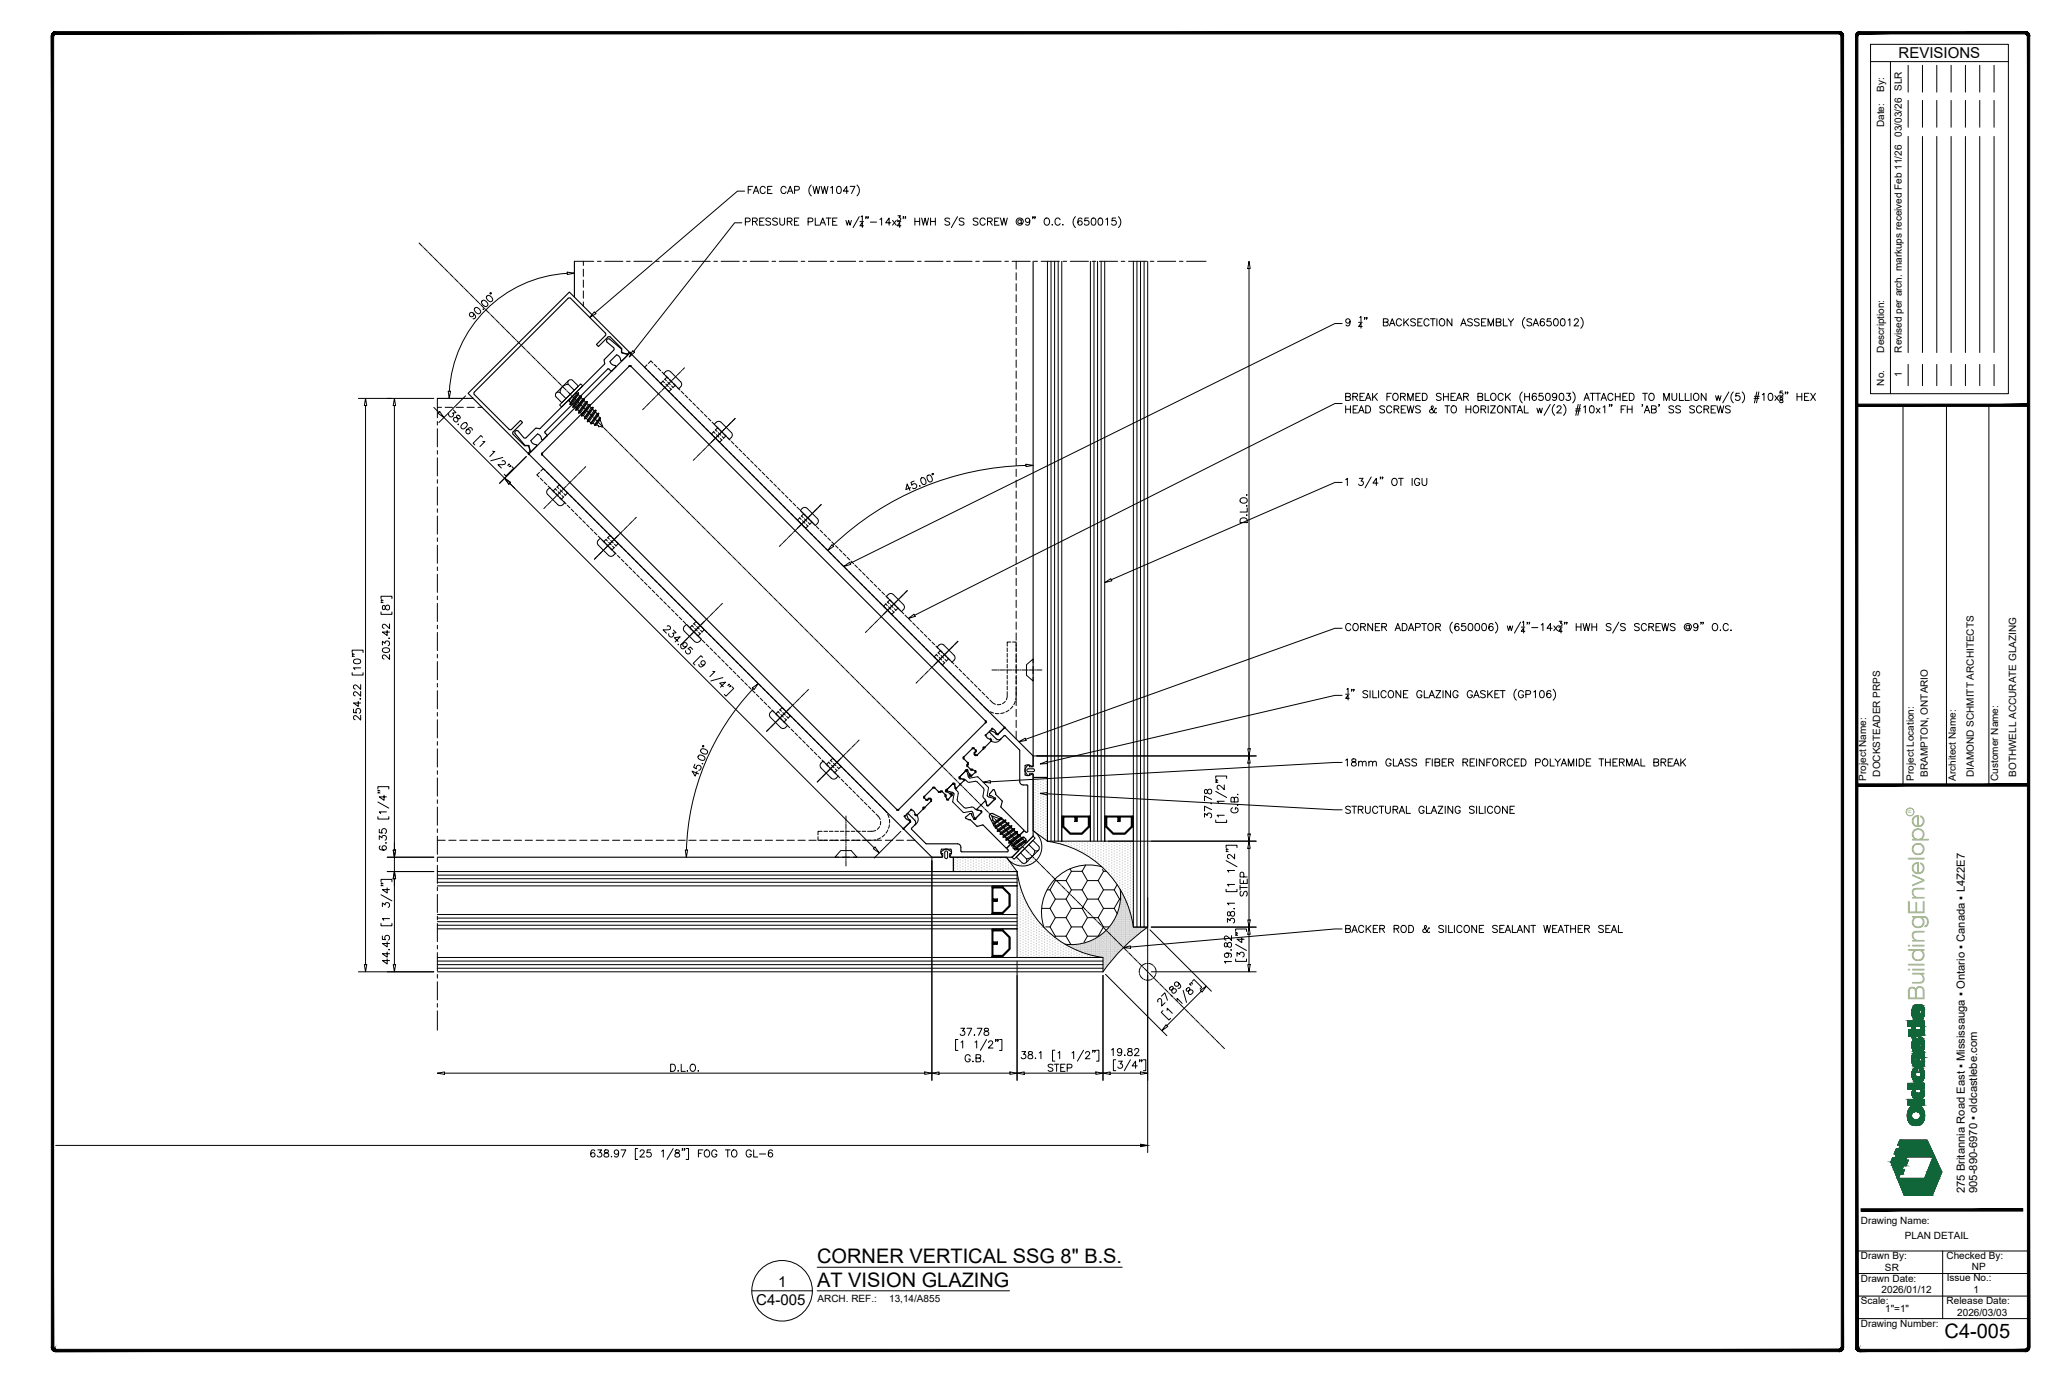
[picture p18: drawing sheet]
<svg xmlns="http://www.w3.org/2000/svg" width="914mm" height="610mm" viewBox="0 0 914 610" stroke-linecap="round" stroke-linejoin="round" font-family="sans-serif">
<defs><g id="words">
<text font-size="10" fill="#88c346" x="853.4" y="443.9" transform="rotate(-90 853.4 443.9)">BuildingEnvelope</text>
<g font-size="8.9">
<text x="362.4" y="560">CORNER VERTICAL SSG 8&quot; B.S.</text>
<text x="362.4" y="570.4">AT VISION GLAZING</text>
<text x="862.3" y="593.1">C4-005</text>
</g>
<g font-size="6.7">
<text x="841.9" y="25.9">REVISIONS</text>
<text x="345.1" y="570.6">1</text>
<text x="335.4" y="578.5">C4-005</text>
</g>
<g font-size="5">
<text x="871.3" y="529" transform="rotate(-90 871.3 529)">275 Britannia Road East ▪ Mississauga ▪ Ontario ▪ Canada ▪ L4Z2E7</text>
<text x="876.8" y="529" transform="rotate(-90 876.8 529)">905-890-6970 ▪ oldcastlebe.com</text>
</g>
<g font-size="4.4">
<text x="835.5" y="40.9" transform="rotate(-90 835.5 40.9)">By:</text>
<text x="835.5" y="56.4" transform="rotate(-90 835.5 56.4)">Date:</text>
<text x="843.3" y="60.6" transform="rotate(-90 843.3 60.6)">03/03/26 SLR</text>
<text x="835.5" y="156.3" transform="rotate(-90 835.5 156.3)">Description:</text>
<text x="843.3" y="156.3" transform="rotate(-90 843.3 156.3)">Revised per arch. markups received Feb 11/26</text>
<text x="843.3" y="167.1" transform="rotate(-90 843.3 167.1)">1</text>
<text x="835.5" y="171" transform="rotate(-90 835.5 171)">No.</text>
<text x="827.5" y="346.2" transform="rotate(-90 827.5 346.2)">Project Name:</text>
<text x="833.7" y="344.3" transform="rotate(-90 833.7 344.3)">DOCKSTEADER PRPS</text>
<text x="848.7" y="346.2" transform="rotate(-90 848.7 346.2)">Project Location:</text>
<text x="854.8" y="344.4" transform="rotate(-90 854.8 344.4)">BRAMPTON, ONTARIO</text>
<text x="867.3" y="346.2" transform="rotate(-90 867.3 346.2)">Architect Name:</text>
<text x="875.3" y="344.4" transform="rotate(-90 875.3 344.4)">DIAMOND SCHMITT ARCHITECTS</text>
<text x="886.1" y="346.2" transform="rotate(-90 886.1 346.2)">Customer Name:</text>
<text x="894.1" y="344.4" transform="rotate(-90 894.1 344.4)">BOTHWELL ACCURATE GLAZING</text>
<text x="825.2" y="542.4">Drawing Name:</text>
<text x="844.7" y="549.2">PLAN DETAIL</text>
<text x="825.2" y="558.3">Drawn By:</text>
<text x="835.9" y="563.4">SR</text>
<text x="863.2" y="558.4">Checked By:</text>
<text x="874.5" y="563">NP</text>
<text x="825.2" y="568.2">Drawn Date:</text>
<text x="863.3" y="568.1">Issue No.:</text>
<text x="834.4" y="573.3">2026/01/12</text>
<text x="875.2" y="573.1">1</text>
<text x="362.5" y="577.3">ARCH. REF.:</text>
<text x="394.3" y="577.3">13,14/A855</text>
<text x="825.2" y="578.1">Scale:</text>
<text x="836" y="581.5">1&quot;=1&quot;</text>
<text x="863.2" y="578.2">Release Date:</text>
<text x="868" y="583.3">2026/03/03</text>
<text x="825.2" y="588.5">Drawing Number:</text>
</g>
<text font-size="2.1" fill="#88c346" x="847.7" y="360.6" transform="rotate(-90 847.7 360.6)">R</text>
</g></defs>
<!-- layer: _OBE_glass -->
<g fill="none" stroke="#000" stroke-width=".44">
<path d="M464.5 115.9v257h6.3v-257M466.1 115.9v257M467.7 115.9v257M469.3 115.9v257M483.5 115.9v257h6.4v-257M485.1 115.9v257M486.7 115.9v257M488.3 115.9v257M502.6 115.9v295.1h6.3M504.2 115.9v295.1M505.8 115.9v295.1M507.4 115.9v295.1"/>
<path d="M508.9 115.9v295.1M194 386.4h257v6.3h-257M194 391.2h257M194 389.6h257M194 388h257M194 405.4h257v6.4h-257M194 410.2h257M194 408.6h257M194 407h257M502.6 411h6.3M194 424.5h295.1v6.3h-295.1M194 429.3h295.1"/>
<path d="M194 427.7h295.1M194 426.1h295.1"/>
</g>
<!-- layer: _OBE_steel -->
<path d="M471.3 361.8h5.8v2.4h-.4v-2h-5v4.2l3 3h5l2.9-3v-4.2h-4.9v2h-.4v-2.4h5.7v4.8l-3.1 3.1h-5.4l-3.2-3.1zM490.4 361.8h5.7v2.4h-.4v-2h-4.9v4.2l2.9 3h5l3-3v-4.2h-4.9v2h-.4v-2.4h5.7v4.8l-3.2 3.1h-5.3l-3.2-3.1zM439.9 393.3h4.8l3.1 3.1v5.4l-3.1 3.1h-4.8v-5.7h2.4v.4h-2v4.9h4.2l3-2.9v-5l-3-2.9h-4.2v4.9h2v.4h-2.4zM439.9 412.3h4.8l3.1 3.2v5.3l-3.1 3.2h-4.8v-5.7h2.4v.4h-2v4.9h4.2l3-2.9v-5.1l-3-2.9h-4.2v4.9h2v.4h-2.4z" fill="none" stroke="#000" stroke-width=".5"/>
<!-- layer: _OBE_airseal -->
<path d="M470.8 366.6h.5l3.2 3.1h5.4l3.1-3.1h.5v6.3h-12.7zM489.9 366.6h.5l3.2 3.1h5.3l3.2-3.1h.5v6.3h-12.7zM444.7 392.7h6.3v12.7h-6.3v-.5l3.1-3.1v-5.4l-3.1-3.1zM444.7 411.8h6.3v12.7h-6.3v-.5l3.1-3.2v-5.3l-3.1-3.2z" fill="none" stroke="#000" stroke-width=".44"/>
<!-- layer: _OBE_PIB -->
<path d="M470.8 361.8h.5v4.8h-.5zM483 361.8h.5v4.8h-.5zM489.9 361.8h.5v4.8h-.5zM502.1 361.8h.5v4.8h-.5zM439.9 392.7h4.8v.6h-4.8zM439.9 404.9h4.8v.5h-4.8zM439.9 411.8h4.8v.5h-4.8zM439.9 424h4.8v.5h-4.8z" fill="none" stroke="#000" stroke-width=".44"/>
<!-- layer: _OBE_silicone -->
<g fill="#000" stroke="#000" stroke-width=".44">
<circle cx="438.1" cy="326.7" r=".02"/>
<circle cx="438.1" cy="325.5" r=".02"/>
<circle cx="439.3" cy="326.1" r=".02"/>
<circle cx="439.3" cy="327.3" r=".02"/>
<circle cx="440.5" cy="326.7" r=".02"/>
<circle cx="440.5" cy="324.3" r=".02"/>
<circle cx="440.5" cy="327.9" r=".02"/>
<circle cx="441.7" cy="324.9" r=".02"/>
<circle cx="441.7" cy="328.4" r=".02"/>
<circle cx="459.1" cy="347.8" r=".02"/>
<circle cx="459.1" cy="356.1" r=".02"/>
<circle cx="459.1" cy="354.9" r=".02"/>
<circle cx="459.1" cy="351.4" r=".02"/>
<circle cx="459.1" cy="345.4" r=".02"/>
<circle cx="459.1" cy="359.7" r=".02"/>
<circle cx="459.1" cy="358.5" r=".02"/>
<circle cx="459.1" cy="357.3" r=".02"/>
<circle cx="459.1" cy="353.7" r=".02"/>
<circle cx="459.1" cy="352.6" r=".02"/>
<circle cx="459.1" cy="350.2" r=".02"/>
<circle cx="459.1" cy="349" r=".02"/>
<circle cx="459.1" cy="346.6" r=".02"/>
<circle cx="460.3" cy="359.1" r=".02"/>
<circle cx="460.3" cy="357.9" r=".02"/>
<circle cx="460.3" cy="356.7" r=".02"/>
<circle cx="460.3" cy="355.5" r=".02"/>
<circle cx="460.3" cy="354.3" r=".02"/>
<circle cx="460.3" cy="353.1" r=".02"/>
<circle cx="460.3" cy="352" r=".02"/>
<circle cx="460.3" cy="349.6" r=".02"/>
<circle cx="460.3" cy="348.4" r=".02"/>
<circle cx="460.3" cy="346" r=".02"/>
<circle cx="460.3" cy="344.8" r=".02"/>
<circle cx="460.3" cy="350.8" r=".02"/>
<circle cx="460.3" cy="347.2" r=".02"/>
<circle cx="461.5" cy="357.3" r=".02"/>
<circle cx="461.5" cy="354.9" r=".02"/>
<circle cx="461.5" cy="346.6" r=".02"/>
<circle cx="461.5" cy="359.7" r=".02"/>
<circle cx="461.5" cy="358.5" r=".02"/>
<circle cx="461.5" cy="356.1" r=".02"/>
<circle cx="461.5" cy="353.7" r=".02"/>
<circle cx="461.5" cy="352.6" r=".02"/>
<circle cx="461.5" cy="350.2" r=".02"/>
<circle cx="461.5" cy="349" r=".02"/>
<circle cx="461.5" cy="347.8" r=".02"/>
<circle cx="461.5" cy="351.4" r=".02"/>
<circle cx="461.5" cy="345.4" r=".02"/>
<circle cx="462.7" cy="357.9" r=".02"/>
<circle cx="462.7" cy="356.7" r=".02"/>
<circle cx="462.7" cy="354.3" r=".02"/>
<circle cx="462.7" cy="352" r=".02"/>
<circle cx="462.7" cy="348.4" r=".02"/>
<circle cx="462.7" cy="344.8" r=".02"/>
<circle cx="462.7" cy="359.1" r=".02"/>
<circle cx="462.7" cy="355.5" r=".02"/>
<circle cx="462.7" cy="350.8" r=".02"/>
<circle cx="462.7" cy="349.6" r=".02"/>
<circle cx="462.7" cy="347.2" r=".02"/>
<circle cx="462.7" cy="346" r=".02"/>
<circle cx="462.7" cy="353.1" r=".02"/>
<circle cx="463.9" cy="358.5" r=".02"/>
<circle cx="463.9" cy="357.3" r=".02"/>
<circle cx="463.9" cy="354.9" r=".02"/>
<circle cx="463.9" cy="359.7" r=".02"/>
<circle cx="463.9" cy="356.1" r=".02"/>
<circle cx="463.9" cy="352.6" r=".02"/>
<circle cx="463.9" cy="351.4" r=".02"/>
<circle cx="463.9" cy="349" r=".02"/>
<circle cx="463.9" cy="347.8" r=".02"/>
<circle cx="463.9" cy="346.6" r=".02"/>
<circle cx="463.9" cy="345.4" r=".02"/>
<circle cx="463.9" cy="353.7" r=".02"/>
<circle cx="463.9" cy="350.2" r=".02"/>
<circle cx="403.6" cy="360.6" r=".02"/>
<circle cx="404.7" cy="361.2" r=".02"/>
<circle cx="404.7" cy="362.4" r=".02"/>
<circle cx="404.7" cy="360" r=".02"/>
<circle cx="405.9" cy="363" r=".02"/>
<circle cx="405.9" cy="361.8" r=".02"/>
<circle cx="407.1" cy="363.6" r=".02"/>
<circle cx="459.1" cy="366.8" r=".02"/>
<circle cx="459.1" cy="360.9" r=".02"/>
<circle cx="459.1" cy="365.7" r=".02"/>
<circle cx="459.1" cy="364.5" r=".02"/>
<circle cx="459.1" cy="363.3" r=".02"/>
<circle cx="459.1" cy="362.1" r=".02"/>
<circle cx="459.1" cy="368" r=".02"/>
<circle cx="460.3" cy="368.6" r=".02"/>
<circle cx="460.3" cy="365.1" r=".02"/>
<circle cx="460.3" cy="362.7" r=".02"/>
<circle cx="460.3" cy="363.9" r=".02"/>
<circle cx="460.3" cy="360.3" r=".02"/>
<circle cx="460.3" cy="369.8" r=".02"/>
<circle cx="460.3" cy="367.4" r=".02"/>
<circle cx="460.3" cy="366.2" r=".02"/>
<circle cx="460.3" cy="361.5" r=".02"/>
<circle cx="461.5" cy="370.4" r=".02"/>
<circle cx="461.5" cy="368" r=".02"/>
<circle cx="461.5" cy="366.8" r=".02"/>
<circle cx="461.5" cy="365.7" r=".02"/>
<circle cx="461.5" cy="364.5" r=".02"/>
<circle cx="461.5" cy="369.2" r=".02"/>
<circle cx="461.5" cy="363.3" r=".02"/>
<circle cx="461.5" cy="362.1" r=".02"/>
<circle cx="461.5" cy="360.9" r=".02"/>
<circle cx="462.7" cy="367.4" r=".02"/>
<circle cx="462.7" cy="371" r=".02"/>
<circle cx="462.7" cy="369.8" r=".02"/>
<circle cx="462.7" cy="368.6" r=".02"/>
<circle cx="462.7" cy="366.2" r=".02"/>
<circle cx="462.7" cy="365.1" r=".02"/>
<circle cx="462.7" cy="363.9" r=".02"/>
<circle cx="462.7" cy="361.5" r=".02"/>
<circle cx="462.7" cy="360.3" r=".02"/>
<circle cx="462.7" cy="362.7" r=".02"/>
<circle cx="463.9" cy="370.4" r=".02"/>
<circle cx="463.9" cy="365.7" r=".02"/>
<circle cx="463.9" cy="360.9" r=".02"/>
<circle cx="463.9" cy="371.6" r=".02"/>
<circle cx="463.9" cy="369.2" r=".02"/>
<circle cx="463.9" cy="368" r=".02"/>
<circle cx="463.9" cy="366.8" r=".02"/>
<circle cx="463.9" cy="364.5" r=".02"/>
<circle cx="463.9" cy="362.1" r=".02"/>
<circle cx="463.9" cy="363.3" r=".02"/>
<circle cx="466.8" cy="373.1" r=".02"/>
<circle cx="469.1" cy="373.1" r=".02"/>
<circle cx="470.3" cy="373.7" r=".02"/>
<circle cx="471.5" cy="373.1" r=".02"/>
<circle cx="471.5" cy="374.3" r=".02"/>
<circle cx="472.7" cy="374.9" r=".02"/>
<circle cx="472.7" cy="373.7" r=".02"/>
<circle cx="473.9" cy="374.3" r=".02"/>
<circle cx="473.9" cy="373.1" r=".02"/>
<circle cx="475.1" cy="374.9" r=".02"/>
<circle cx="475.1" cy="373.7" r=".02"/>
<circle cx="476.3" cy="373.1" r=".02"/>
<circle cx="476.3" cy="375.5" r=".02"/>
<circle cx="476.3" cy="374.3" r=".02"/>
<circle cx="477.5" cy="376.1" r=".02"/>
<circle cx="477.5" cy="373.7" r=".02"/>
<circle cx="477.5" cy="374.9" r=".02"/>
<circle cx="478.7" cy="373.1" r=".02"/>
<circle cx="478.7" cy="376.7" r=".02"/>
<circle cx="478.7" cy="375.5" r=".02"/>
<circle cx="478.7" cy="374.3" r=".02"/>
<circle cx="479.9" cy="373.7" r=".02"/>
<circle cx="479.9" cy="376.1" r=".02"/>
<circle cx="479.9" cy="374.9" r=".02"/>
<circle cx="479.9" cy="377.3" r=".02"/>
<circle cx="481.1" cy="377.9" r=".02"/>
<circle cx="481.1" cy="373.1" r=".02"/>
<circle cx="481.1" cy="375.5" r=".02"/>
<circle cx="481.1" cy="376.7" r=".02"/>
<circle cx="481.1" cy="374.3" r=".02"/>
<circle cx="482.2" cy="374.9" r=".02"/>
<circle cx="482.2" cy="373.7" r=".02"/>
<circle cx="482.2" cy="378.4" r=".02"/>
<circle cx="482.2" cy="377.3" r=".02"/>
<circle cx="482.2" cy="376.1" r=".02"/>
<circle cx="483.4" cy="377.9" r=".02"/>
<circle cx="483.4" cy="375.5" r=".02"/>
<circle cx="483.4" cy="373.1" r=".02"/>
<circle cx="483.4" cy="376.7" r=".02"/>
<circle cx="483.4" cy="374.3" r=".02"/>
<circle cx="483.4" cy="379" r=".02"/>
<circle cx="484.6" cy="378.4" r=".02"/>
<circle cx="484.6" cy="376.1" r=".02"/>
<circle cx="484.6" cy="379.6" r=".02"/>
<circle cx="484.6" cy="377.3" r=".02"/>
<circle cx="484.6" cy="374.9" r=".02"/>
<circle cx="484.6" cy="373.7" r=".02"/>
<circle cx="485.8" cy="376.7" r=".02"/>
<circle cx="485.8" cy="375.5" r=".02"/>
<circle cx="485.8" cy="373.1" r=".02"/>
<circle cx="485.8" cy="379" r=".02"/>
<circle cx="485.8" cy="377.9" r=".02"/>
<circle cx="485.8" cy="374.3" r=".02"/>
<circle cx="487" cy="379.6" r=".02"/>
<circle cx="487" cy="374.9" r=".02"/>
<circle cx="487" cy="373.7" r=".02"/>
<circle cx="487" cy="378.4" r=".02"/>
<circle cx="487" cy="377.3" r=".02"/>
<circle cx="487" cy="376.1" r=".02"/>
<circle cx="488.2" cy="374.3" r=".02"/>
<circle cx="488.2" cy="379" r=".02"/>
<circle cx="488.2" cy="377.9" r=".02"/>
<circle cx="488.2" cy="376.7" r=".02"/>
<circle cx="488.2" cy="373.1" r=".02"/>
<circle cx="488.2" cy="375.5" r=".02"/>
<circle cx="489.4" cy="378.4" r=".02"/>
<circle cx="489.4" cy="377.3" r=".02"/>
<circle cx="489.4" cy="376.1" r=".02"/>
<circle cx="489.4" cy="374.9" r=".02"/>
<circle cx="489.4" cy="379.6" r=".02"/>
<circle cx="489.4" cy="373.7" r=".02"/>
<circle cx="490.6" cy="377.9" r=".02"/>
<circle cx="490.6" cy="376.7" r=".02"/>
<circle cx="490.6" cy="375.5" r=".02"/>
<circle cx="490.6" cy="374.3" r=".02"/>
<circle cx="490.6" cy="379" r=".02"/>
<circle cx="490.6" cy="373.1" r=".02"/>
<circle cx="491.8" cy="376.1" r=".02"/>
<circle cx="491.8" cy="379.6" r=".02"/>
<circle cx="491.8" cy="378.4" r=".02"/>
<circle cx="491.8" cy="373.7" r=".02"/>
<circle cx="491.8" cy="377.3" r=".02"/>
<circle cx="491.8" cy="374.9" r=".02"/>
<circle cx="493" cy="377.9" r=".02"/>
<circle cx="493" cy="376.7" r=".02"/>
<circle cx="493" cy="374.3" r=".02"/>
<circle cx="493" cy="375.5" r=".02"/>
<circle cx="493" cy="373.1" r=".02"/>
<circle cx="493" cy="379" r=".02"/>
<circle cx="494.2" cy="376.1" r=".02"/>
<circle cx="494.2" cy="379.6" r=".02"/>
<circle cx="494.2" cy="377.3" r=".02"/>
<circle cx="494.2" cy="374.9" r=".02"/>
<circle cx="494.2" cy="373.7" r=".02"/>
<circle cx="494.2" cy="378.4" r=".02"/>
<circle cx="495.3" cy="377.9" r=".02"/>
<circle cx="495.3" cy="374.3" r=".02"/>
<circle cx="495.3" cy="373.1" r=".02"/>
<circle cx="495.3" cy="376.7" r=".02"/>
<circle cx="495.3" cy="375.5" r=".02"/>
<circle cx="495.3" cy="379" r=".02"/>
<circle cx="496.5" cy="374.9" r=".02"/>
<circle cx="496.5" cy="379.6" r=".02"/>
<circle cx="496.5" cy="378.4" r=".02"/>
<circle cx="496.5" cy="377.3" r=".02"/>
<circle cx="496.5" cy="376.1" r=".02"/>
<circle cx="496.5" cy="373.7" r=".02"/>
<circle cx="497.7" cy="379" r=".02"/>
<circle cx="497.7" cy="377.9" r=".02"/>
<circle cx="497.7" cy="375.5" r=".02"/>
<circle cx="497.7" cy="374.3" r=".02"/>
<circle cx="497.7" cy="373.1" r=".02"/>
<circle cx="497.7" cy="376.7" r=".02"/>
<circle cx="498.9" cy="376.1" r=".02"/>
<circle cx="498.9" cy="374.9" r=".02"/>
<circle cx="498.9" cy="373.7" r=".02"/>
<circle cx="498.9" cy="379.6" r=".02"/>
<circle cx="498.9" cy="378.4" r=".02"/>
<circle cx="498.9" cy="377.3" r=".02"/>
<circle cx="500.1" cy="376.7" r=".02"/>
<circle cx="500.1" cy="375.5" r=".02"/>
<circle cx="500.1" cy="374.3" r=".02"/>
<circle cx="500.1" cy="373.1" r=".02"/>
<circle cx="500.1" cy="379" r=".02"/>
<circle cx="500.1" cy="377.9" r=".02"/>
<circle cx="501.3" cy="376.1" r=".02"/>
<circle cx="501.3" cy="374.9" r=".02"/>
<circle cx="501.3" cy="379.6" r=".02"/>
<circle cx="501.3" cy="377.3" r=".02"/>
<circle cx="501.3" cy="373.7" r=".02"/>
<circle cx="501.3" cy="378.4" r=".02"/>
<circle cx="502.5" cy="379" r=".02"/>
<circle cx="502.5" cy="376.7" r=".02"/>
<circle cx="502.5" cy="375.5" r=".02"/>
<circle cx="502.5" cy="374.3" r=".02"/>
<circle cx="502.5" cy="373.1" r=".02"/>
<circle cx="502.5" cy="377.9" r=".02"/>
<circle cx="423.4" cy="384.7" r=".02"/>
<circle cx="423.4" cy="381.1" r=".02"/>
<circle cx="423.4" cy="385.9" r=".02"/>
<circle cx="423.4" cy="382.3" r=".02"/>
<circle cx="423.4" cy="383.5" r=".02"/>
<circle cx="424.6" cy="385.3" r=".02"/>
<circle cx="424.6" cy="384.1" r=".02"/>
<circle cx="424.6" cy="382.9" r=".02"/>
<circle cx="424.6" cy="381.7" r=".02"/>
<circle cx="424.6" cy="380.5" r=".02"/>
<circle cx="425.8" cy="385.9" r=".02"/>
<circle cx="425.8" cy="383.5" r=".02"/>
<circle cx="425.8" cy="384.7" r=".02"/>
<circle cx="425.8" cy="381.1" r=".02"/>
<circle cx="425.8" cy="382.3" r=".02"/>
<circle cx="427" cy="382.9" r=".02"/>
<circle cx="427" cy="381.7" r=".02"/>
<circle cx="427" cy="385.3" r=".02"/>
<circle cx="427" cy="384.1" r=".02"/>
<circle cx="427" cy="380.5" r=".02"/>
<circle cx="428.1" cy="385.9" r=".02"/>
<circle cx="428.1" cy="382.3" r=".02"/>
<circle cx="428.1" cy="381.1" r=".02"/>
<circle cx="428.1" cy="384.7" r=".02"/>
<circle cx="428.1" cy="383.5" r=".02"/>
<circle cx="429.3" cy="385.3" r=".02"/>
<circle cx="429.3" cy="384.1" r=".02"/>
<circle cx="429.3" cy="381.7" r=".02"/>
<circle cx="429.3" cy="382.9" r=".02"/>
<circle cx="429.3" cy="380.5" r=".02"/>
<circle cx="430.5" cy="382.3" r=".02"/>
<circle cx="430.5" cy="381.1" r=".02"/>
<circle cx="430.5" cy="384.7" r=".02"/>
<circle cx="430.5" cy="383.5" r=".02"/>
<circle cx="430.5" cy="385.9" r=".02"/>
<circle cx="431.7" cy="384.1" r=".02"/>
<circle cx="431.7" cy="385.3" r=".02"/>
<circle cx="431.7" cy="381.7" r=".02"/>
<circle cx="431.7" cy="380.5" r=".02"/>
<circle cx="431.7" cy="382.9" r=".02"/>
<circle cx="432.9" cy="384.7" r=".02"/>
<circle cx="432.9" cy="383.5" r=".02"/>
<circle cx="432.9" cy="381.1" r=".02"/>
<circle cx="432.9" cy="385.9" r=".02"/>
<circle cx="432.9" cy="382.3" r=".02"/>
<circle cx="434.1" cy="384.1" r=".02"/>
<circle cx="434.1" cy="385.3" r=".02"/>
<circle cx="434.1" cy="381.7" r=".02"/>
<circle cx="434.1" cy="380.5" r=".02"/>
<circle cx="434.1" cy="382.9" r=".02"/>
<circle cx="435.3" cy="384.7" r=".02"/>
<circle cx="435.3" cy="383.5" r=".02"/>
<circle cx="435.3" cy="382.3" r=".02"/>
<circle cx="435.3" cy="381.1" r=".02"/>
<circle cx="435.3" cy="385.9" r=".02"/>
<circle cx="436.5" cy="385.3" r=".02"/>
<circle cx="436.5" cy="380.5" r=".02"/>
<circle cx="436.5" cy="384.1" r=".02"/>
<circle cx="436.5" cy="381.7" r=".02"/>
<circle cx="436.5" cy="382.9" r=".02"/>
<circle cx="437.7" cy="385.9" r=".02"/>
<circle cx="437.7" cy="383.5" r=".02"/>
<circle cx="437.7" cy="384.7" r=".02"/>
<circle cx="437.7" cy="382.3" r=".02"/>
<circle cx="437.7" cy="381.1" r=".02"/>
<circle cx="438.9" cy="385.3" r=".02"/>
<circle cx="438.9" cy="384.1" r=".02"/>
<circle cx="438.9" cy="382.9" r=".02"/>
<circle cx="438.9" cy="380.5" r=".02"/>
<circle cx="438.9" cy="381.7" r=".02"/>
<circle cx="440.1" cy="384.7" r=".02"/>
<circle cx="440.1" cy="383.5" r=".02"/>
<circle cx="440.1" cy="385.9" r=".02"/>
<circle cx="440.1" cy="382.3" r=".02"/>
<circle cx="440.1" cy="381.1" r=".02"/>
<circle cx="441.2" cy="384.1" r=".02"/>
<circle cx="441.2" cy="380.5" r=".02"/>
<circle cx="441.2" cy="382.9" r=".02"/>
<circle cx="441.2" cy="385.3" r=".02"/>
<circle cx="441.2" cy="381.7" r=".02"/>
<circle cx="442.4" cy="383.5" r=".02"/>
<circle cx="442.4" cy="384.7" r=".02"/>
<circle cx="442.4" cy="382.3" r=".02"/>
<circle cx="442.4" cy="385.9" r=".02"/>
<circle cx="442.4" cy="381.1" r=".02"/>
<circle cx="443.6" cy="381.7" r=".02"/>
<circle cx="443.6" cy="380.5" r=".02"/>
<circle cx="443.6" cy="385.3" r=".02"/>
<circle cx="443.6" cy="384.1" r=".02"/>
<circle cx="443.6" cy="382.9" r=".02"/>
<circle cx="444.8" cy="383.5" r=".02"/>
<circle cx="444.8" cy="385.9" r=".02"/>
<circle cx="444.8" cy="384.7" r=".02"/>
<circle cx="444.8" cy="382.3" r=".02"/>
<circle cx="444.8" cy="381.1" r=".02"/>
<circle cx="446" cy="382.9" r=".02"/>
<circle cx="446" cy="385.3" r=".02"/>
<circle cx="446" cy="384.1" r=".02"/>
<circle cx="446" cy="381.7" r=".02"/>
<circle cx="446" cy="380.5" r=".02"/>
<circle cx="447.1" cy="380.8" r=".02"/>
<circle cx="447.2" cy="382.3" r=".02"/>
<circle cx="447.2" cy="384.7" r=".02"/>
<circle cx="447.2" cy="383.5" r=".02"/>
<circle cx="447.2" cy="385.9" r=".02"/>
<circle cx="448.3" cy="380.8" r=".02"/>
<circle cx="448.4" cy="384.1" r=".02"/>
<circle cx="448.4" cy="385.3" r=".02"/>
<circle cx="448.4" cy="382.9" r=".02"/>
<circle cx="448.9" cy="382" r=".02"/>
<circle cx="449.5" cy="380.8" r=".02"/>
<circle cx="449.6" cy="385.9" r=".02"/>
<circle cx="449.6" cy="384.7" r=".02"/>
<circle cx="450" cy="382" r=".02"/>
<circle cx="450.6" cy="383.2" r=".02"/>
<circle cx="450.6" cy="380.8" r=".02"/>
<circle cx="451.2" cy="382" r=".02"/>
<circle cx="451.3" cy="396.3" r=".02"/>
<circle cx="451.3" cy="395.1" r=".02"/>
<circle cx="451.3" cy="390.3" r=".02"/>
<circle cx="451.3" cy="399.9" r=".02"/>
<circle cx="451.3" cy="398.7" r=".02"/>
<circle cx="451.3" cy="397.5" r=".02"/>
<circle cx="451.3" cy="393.9" r=".02"/>
<circle cx="451.3" cy="392.7" r=".02"/>
<circle cx="451.3" cy="391.5" r=".02"/>
<circle cx="451.3" cy="389.2" r=".02"/>
<circle cx="451.8" cy="383.2" r=".02"/>
<circle cx="452.4" cy="382" r=".02"/>
<circle cx="452.5" cy="399.3" r=".02"/>
<circle cx="452.5" cy="398.1" r=".02"/>
<circle cx="452.5" cy="396.9" r=".02"/>
<circle cx="452.5" cy="395.7" r=".02"/>
<circle cx="452.5" cy="394.5" r=".02"/>
<circle cx="452.5" cy="393.3" r=".02"/>
<circle cx="453" cy="383.2" r=".02"/>
<circle cx="453.7" cy="398.7" r=".02"/>
<circle cx="453.7" cy="399.9" r=".02"/>
<circle cx="453.7" cy="397.5" r=".02"/>
<circle cx="454.2" cy="383.2" r=".02"/>
<circle cx="455.4" cy="383.2" r=".02"/>
<circle cx="456" cy="382" r=".02"/>
<circle cx="456.6" cy="383.2" r=".02"/>
<circle cx="457.2" cy="382" r=".02"/>
<circle cx="457.8" cy="380.8" r=".02"/>
<circle cx="458.4" cy="382" r=".02"/>
<circle cx="484.6" cy="380.8" r=".02"/>
<circle cx="485.8" cy="381.4" r=".02"/>
<circle cx="485.8" cy="380.2" r=".02"/>
<circle cx="487" cy="382" r=".02"/>
<circle cx="487" cy="380.8" r=".02"/>
<circle cx="488.2" cy="382.6" r=".02"/>
<circle cx="488.2" cy="380.2" r=".02"/>
<circle cx="488.2" cy="383.8" r=".02"/>
<circle cx="488.2" cy="381.4" r=".02"/>
<circle cx="489.4" cy="384.4" r=".02"/>
<circle cx="489.4" cy="383.2" r=".02"/>
<circle cx="489.4" cy="382" r=".02"/>
<circle cx="489.4" cy="380.8" r=".02"/>
<circle cx="490.6" cy="386.2" r=".02"/>
<circle cx="490.6" cy="385" r=".02"/>
<circle cx="490.6" cy="381.4" r=".02"/>
<circle cx="490.6" cy="382.6" r=".02"/>
<circle cx="490.6" cy="380.2" r=".02"/>
<circle cx="490.6" cy="383.8" r=".02"/>
<circle cx="491.8" cy="384.4" r=".02"/>
<circle cx="491.8" cy="383.2" r=".02"/>
<circle cx="491.8" cy="382" r=".02"/>
<circle cx="491.8" cy="380.8" r=".02"/>
<circle cx="491.8" cy="386.8" r=".02"/>
<circle cx="491.8" cy="385.6" r=".02"/>
<circle cx="493" cy="386.2" r=".02"/>
<circle cx="493" cy="381.4" r=".02"/>
<circle cx="493" cy="387.4" r=".02"/>
<circle cx="493" cy="385" r=".02"/>
<circle cx="493" cy="388.6" r=".02"/>
<circle cx="493" cy="383.8" r=".02"/>
<circle cx="493" cy="382.6" r=".02"/>
<circle cx="493" cy="380.2" r=".02"/>
<circle cx="494.2" cy="388" r=".02"/>
<circle cx="494.2" cy="390.3" r=".02"/>
<circle cx="494.2" cy="384.4" r=".02"/>
<circle cx="494.2" cy="382" r=".02"/>
<circle cx="494.2" cy="380.8" r=".02"/>
<circle cx="494.2" cy="389.2" r=".02"/>
<circle cx="494.2" cy="386.8" r=".02"/>
<circle cx="494.2" cy="385.6" r=".02"/>
<circle cx="494.2" cy="383.2" r=".02"/>
<circle cx="495.3" cy="390.9" r=".02"/>
<circle cx="495.3" cy="386.2" r=".02"/>
<circle cx="495.3" cy="385" r=".02"/>
<circle cx="495.3" cy="381.4" r=".02"/>
<circle cx="495.3" cy="389.8" r=".02"/>
<circle cx="495.3" cy="388.6" r=".02"/>
<circle cx="495.3" cy="387.4" r=".02"/>
<circle cx="495.3" cy="383.8" r=".02"/>
<circle cx="495.3" cy="382.6" r=".02"/>
<circle cx="495.3" cy="380.2" r=".02"/>
<circle cx="496.5" cy="389.2" r=".02"/>
<circle cx="496.5" cy="392.7" r=".02"/>
<circle cx="496.5" cy="391.5" r=".02"/>
<circle cx="496.5" cy="390.3" r=".02"/>
<circle cx="496.5" cy="385.6" r=".02"/>
<circle cx="496.5" cy="382" r=".02"/>
<circle cx="496.5" cy="380.8" r=".02"/>
<circle cx="496.5" cy="393.9" r=".02"/>
<circle cx="496.5" cy="388" r=".02"/>
<circle cx="496.5" cy="386.8" r=".02"/>
<circle cx="496.5" cy="384.4" r=".02"/>
<circle cx="496.5" cy="383.2" r=".02"/>
<circle cx="497.3" cy="399.8" r=".02"/>
<circle cx="497.3" cy="398.6" r=".02"/>
<circle cx="497.3" cy="397.4" r=".02"/>
<circle cx="497.3" cy="398" r=".02"/>
<circle cx="497.3" cy="399.2" r=".02"/>
<circle cx="497.3" cy="396.2" r=".02"/>
<circle cx="497.3" cy="395.6" r=".02"/>
<circle cx="497.3" cy="396.8" r=".02"/>
<circle cx="497.7" cy="393.3" r=".02"/>
<circle cx="497.7" cy="389.8" r=".02"/>
<circle cx="497.7" cy="388.6" r=".02"/>
<circle cx="497.7" cy="386.2" r=".02"/>
<circle cx="497.7" cy="382.6" r=".02"/>
<circle cx="497.7" cy="395.7" r=".02"/>
<circle cx="497.7" cy="394.5" r=".02"/>
<circle cx="497.7" cy="390.9" r=".02"/>
<circle cx="497.7" cy="387.4" r=".02"/>
<circle cx="497.7" cy="385" r=".02"/>
<circle cx="497.7" cy="381.4" r=".02"/>
<circle cx="497.7" cy="380.2" r=".02"/>
<circle cx="497.7" cy="392.1" r=".02"/>
<circle cx="497.7" cy="383.8" r=".02"/>
<circle cx="497.9" cy="398.3" r=".02"/>
<circle cx="497.9" cy="398.9" r=".02"/>
<circle cx="497.9" cy="397.7" r=".02"/>
<circle cx="497.9" cy="397.1" r=".02"/>
<circle cx="497.9" cy="399.5" r=".02"/>
<circle cx="497.9" cy="396.5" r=".02"/>
<circle cx="498.5" cy="399.2" r=".02"/>
<circle cx="498.5" cy="398" r=".02"/>
<circle cx="498.5" cy="399.8" r=".02"/>
<circle cx="498.5" cy="398.6" r=".02"/>
<circle cx="498.9" cy="396.3" r=".02"/>
<circle cx="498.9" cy="393.9" r=".02"/>
<circle cx="498.9" cy="384.4" r=".02"/>
<circle cx="498.9" cy="383.2" r=".02"/>
<circle cx="498.9" cy="382" r=".02"/>
<circle cx="498.9" cy="395.1" r=".02"/>
<circle cx="498.9" cy="392.7" r=".02"/>
<circle cx="498.9" cy="390.3" r=".02"/>
<circle cx="498.9" cy="388" r=".02"/>
<circle cx="498.9" cy="386.8" r=".02"/>
<circle cx="498.9" cy="385.6" r=".02"/>
<circle cx="498.9" cy="397.5" r=".02"/>
<circle cx="498.9" cy="391.5" r=".02"/>
<circle cx="498.9" cy="389.2" r=".02"/>
<circle cx="498.9" cy="380.8" r=".02"/>
<circle cx="499.1" cy="399.5" r=".02"/>
<circle cx="499.1" cy="398.9" r=".02"/>
<circle cx="500.1" cy="396.9" r=".02"/>
<circle cx="500.1" cy="390.9" r=".02"/>
<circle cx="500.1" cy="387.4" r=".02"/>
<circle cx="500.1" cy="399.3" r=".02"/>
<circle cx="500.1" cy="398.1" r=".02"/>
<circle cx="500.1" cy="393.3" r=".02"/>
<circle cx="500.1" cy="392.1" r=".02"/>
<circle cx="500.1" cy="389.8" r=".02"/>
<circle cx="500.1" cy="388.6" r=".02"/>
<circle cx="500.1" cy="386.2" r=".02"/>
<circle cx="500.1" cy="385" r=".02"/>
<circle cx="500.1" cy="383.8" r=".02"/>
<circle cx="500.1" cy="382.6" r=".02"/>
<circle cx="500.1" cy="381.4" r=".02"/>
<circle cx="500.1" cy="380.2" r=".02"/>
<circle cx="500.1" cy="395.7" r=".02"/>
<circle cx="500.1" cy="394.5" r=".02"/>
<circle cx="501.3" cy="398.7" r=".02"/>
<circle cx="501.3" cy="396.3" r=".02"/>
<circle cx="501.3" cy="399.9" r=".02"/>
<circle cx="501.3" cy="397.5" r=".02"/>
<circle cx="501.3" cy="392.7" r=".02"/>
<circle cx="501.3" cy="391.5" r=".02"/>
<circle cx="501.3" cy="384.4" r=".02"/>
<circle cx="501.3" cy="383.2" r=".02"/>
<circle cx="501.3" cy="382" r=".02"/>
<circle cx="501.3" cy="395.1" r=".02"/>
<circle cx="501.3" cy="393.9" r=".02"/>
<circle cx="501.3" cy="390.3" r=".02"/>
<circle cx="501.3" cy="388" r=".02"/>
<circle cx="501.3" cy="386.8" r=".02"/>
<circle cx="501.3" cy="385.6" r=".02"/>
<circle cx="501.3" cy="380.8" r=".02"/>
<circle cx="501.3" cy="389.2" r=".02"/>
<circle cx="502.5" cy="394.5" r=".02"/>
<circle cx="502.5" cy="393.3" r=".02"/>
<circle cx="502.5" cy="390.9" r=".02"/>
<circle cx="502.5" cy="383.8" r=".02"/>
<circle cx="502.5" cy="382.6" r=".02"/>
<circle cx="502.5" cy="399.3" r=".02"/>
<circle cx="502.5" cy="398.1" r=".02"/>
<circle cx="502.5" cy="396.9" r=".02"/>
<circle cx="502.5" cy="392.1" r=".02"/>
<circle cx="502.5" cy="389.8" r=".02"/>
<circle cx="502.5" cy="388.6" r=".02"/>
<circle cx="502.5" cy="386.2" r=".02"/>
<circle cx="502.5" cy="385" r=".02"/>
<circle cx="502.5" cy="381.4" r=".02"/>
<circle cx="502.5" cy="380.2" r=".02"/>
<circle cx="502.5" cy="395.7" r=".02"/>
<circle cx="502.5" cy="387.4" r=".02"/>
<circle cx="451.3" cy="415.4" r=".02"/>
<circle cx="451.3" cy="409.4" r=".02"/>
<circle cx="451.3" cy="407" r=".02"/>
<circle cx="451.3" cy="418.9" r=".02"/>
<circle cx="451.3" cy="417.7" r=".02"/>
<circle cx="451.3" cy="416.5" r=".02"/>
<circle cx="451.3" cy="414.2" r=".02"/>
<circle cx="451.3" cy="413" r=".02"/>
<circle cx="451.3" cy="404.6" r=".02"/>
<circle cx="451.3" cy="402.3" r=".02"/>
<circle cx="451.3" cy="411.8" r=".02"/>
<circle cx="451.3" cy="410.6" r=".02"/>
<circle cx="451.3" cy="408.2" r=".02"/>
<circle cx="451.3" cy="405.8" r=".02"/>
<circle cx="451.3" cy="403.4" r=".02"/>
<circle cx="451.3" cy="401.1" r=".02"/>
<circle cx="452.5" cy="419.5" r=".02"/>
<circle cx="452.5" cy="417.1" r=".02"/>
<circle cx="452.5" cy="416" r=".02"/>
<circle cx="452.5" cy="414.8" r=".02"/>
<circle cx="452.5" cy="413.6" r=".02"/>
<circle cx="452.5" cy="406.4" r=".02"/>
<circle cx="452.5" cy="400.5" r=".02"/>
<circle cx="452.5" cy="418.3" r=".02"/>
<circle cx="452.5" cy="412.4" r=".02"/>
<circle cx="452.5" cy="410" r=".02"/>
<circle cx="452.5" cy="408.8" r=".02"/>
<circle cx="452.5" cy="407.6" r=".02"/>
<circle cx="452.5" cy="405.2" r=".02"/>
<circle cx="452.5" cy="401.7" r=".02"/>
<circle cx="452.5" cy="411.2" r=".02"/>
<circle cx="452.5" cy="404" r=".02"/>
<circle cx="452.5" cy="402.9" r=".02"/>
<circle cx="453.7" cy="411.8" r=".02"/>
<circle cx="453.7" cy="409.4" r=".02"/>
<circle cx="453.7" cy="408.2" r=".02"/>
<circle cx="453.7" cy="405.8" r=".02"/>
<circle cx="453.7" cy="403.4" r=".02"/>
<circle cx="453.7" cy="402.3" r=".02"/>
<circle cx="453.7" cy="418.9" r=".02"/>
<circle cx="453.7" cy="417.7" r=".02"/>
<circle cx="453.7" cy="415.4" r=".02"/>
<circle cx="453.7" cy="414.2" r=".02"/>
<circle cx="453.7" cy="413" r=".02"/>
<circle cx="453.7" cy="410.6" r=".02"/>
<circle cx="453.7" cy="404.6" r=".02"/>
<circle cx="453.7" cy="401.1" r=".02"/>
<circle cx="453.7" cy="416.5" r=".02"/>
<circle cx="453.7" cy="407" r=".02"/>
<circle cx="454.9" cy="417.1" r=".02"/>
<circle cx="454.9" cy="408.8" r=".02"/>
<circle cx="454.9" cy="406.4" r=".02"/>
<circle cx="454.9" cy="404" r=".02"/>
<circle cx="454.9" cy="419.5" r=".02"/>
<circle cx="454.9" cy="418.3" r=".02"/>
<circle cx="454.9" cy="414.8" r=".02"/>
<circle cx="454.9" cy="413.6" r=".02"/>
<circle cx="454.9" cy="412.4" r=".02"/>
<circle cx="454.9" cy="410" r=".02"/>
<circle cx="454.9" cy="407.6" r=".02"/>
<circle cx="454.9" cy="405.2" r=".02"/>
<circle cx="454.9" cy="400.5" r=".02"/>
<circle cx="454.9" cy="416" r=".02"/>
<circle cx="454.9" cy="411.2" r=".02"/>
<circle cx="454.9" cy="402.9" r=".02"/>
<circle cx="454.9" cy="401.7" r=".02"/>
<circle cx="456.1" cy="415.4" r=".02"/>
<circle cx="456.1" cy="411.8" r=".02"/>
<circle cx="456.1" cy="410.6" r=".02"/>
<circle cx="456.1" cy="417.7" r=".02"/>
<circle cx="456.1" cy="416.5" r=".02"/>
<circle cx="456.1" cy="414.2" r=".02"/>
<circle cx="456.1" cy="409.4" r=".02"/>
<circle cx="456.1" cy="408.2" r=".02"/>
<circle cx="456.1" cy="407" r=".02"/>
<circle cx="456.1" cy="405.8" r=".02"/>
<circle cx="456.1" cy="404.6" r=".02"/>
<circle cx="456.1" cy="403.4" r=".02"/>
<circle cx="456.1" cy="418.9" r=".02"/>
<circle cx="456.1" cy="413" r=".02"/>
<circle cx="456.1" cy="402.3" r=".02"/>
<circle cx="457.2" cy="419.5" r=".02"/>
<circle cx="457.2" cy="418.3" r=".02"/>
<circle cx="457.2" cy="410" r=".02"/>
<circle cx="457.2" cy="408.8" r=".02"/>
<circle cx="457.2" cy="417.1" r=".02"/>
<circle cx="457.2" cy="416" r=".02"/>
<circle cx="457.2" cy="414.8" r=".02"/>
<circle cx="457.2" cy="413.6" r=".02"/>
<circle cx="457.2" cy="412.4" r=".02"/>
<circle cx="457.2" cy="411.2" r=".02"/>
<circle cx="457.2" cy="407.6" r=".02"/>
<circle cx="457.2" cy="406.4" r=".02"/>
<circle cx="457.2" cy="404" r=".02"/>
<circle cx="457.2" cy="405.2" r=".02"/>
<circle cx="458.4" cy="411.8" r=".02"/>
<circle cx="458.4" cy="410.6" r=".02"/>
<circle cx="458.4" cy="418.9" r=".02"/>
<circle cx="458.4" cy="417.7" r=".02"/>
<circle cx="458.4" cy="415.4" r=".02"/>
<circle cx="458.4" cy="414.2" r=".02"/>
<circle cx="458.4" cy="408.2" r=".02"/>
<circle cx="458.4" cy="407" r=".02"/>
<circle cx="458.4" cy="416.5" r=".02"/>
<circle cx="458.4" cy="413" r=".02"/>
<circle cx="458.4" cy="409.4" r=".02"/>
<circle cx="458.4" cy="405.8" r=".02"/>
<circle cx="459.6" cy="410" r=".02"/>
<circle cx="459.6" cy="419.5" r=".02"/>
<circle cx="459.6" cy="418.3" r=".02"/>
<circle cx="459.6" cy="417.1" r=".02"/>
<circle cx="459.6" cy="414.8" r=".02"/>
<circle cx="459.6" cy="413.6" r=".02"/>
<circle cx="459.6" cy="412.4" r=".02"/>
<circle cx="459.6" cy="411.2" r=".02"/>
<circle cx="459.6" cy="408.8" r=".02"/>
<circle cx="459.6" cy="407.6" r=".02"/>
<circle cx="459.6" cy="416" r=".02"/>
<circle cx="460.8" cy="414.2" r=".02"/>
<circle cx="460.8" cy="409.4" r=".02"/>
<circle cx="460.8" cy="418.9" r=".02"/>
<circle cx="460.8" cy="417.7" r=".02"/>
<circle cx="460.8" cy="415.4" r=".02"/>
<circle cx="460.8" cy="413" r=".02"/>
<circle cx="460.8" cy="411.8" r=".02"/>
<circle cx="460.8" cy="410.6" r=".02"/>
<circle cx="460.8" cy="416.5" r=".02"/>
<circle cx="462" cy="419.5" r=".02"/>
<circle cx="462" cy="418.3" r=".02"/>
<circle cx="462" cy="417.1" r=".02"/>
<circle cx="462" cy="414.8" r=".02"/>
<circle cx="462" cy="413.6" r=".02"/>
<circle cx="462" cy="411.2" r=".02"/>
<circle cx="462" cy="416" r=".02"/>
<circle cx="462" cy="412.4" r=".02"/>
<circle cx="463.2" cy="414.2" r=".02"/>
<circle cx="463.2" cy="411.8" r=".02"/>
<circle cx="463.2" cy="418.9" r=".02"/>
<circle cx="463.2" cy="416.5" r=".02"/>
<circle cx="463.2" cy="415.4" r=".02"/>
<circle cx="463.2" cy="417.7" r=".02"/>
<circle cx="463.2" cy="413" r=".02"/>
<circle cx="464.4" cy="418.3" r=".02"/>
<circle cx="464.4" cy="416" r=".02"/>
<circle cx="464.4" cy="414.8" r=".02"/>
<circle cx="464.4" cy="413.6" r=".02"/>
<circle cx="464.4" cy="419.5" r=".02"/>
<circle cx="464.4" cy="417.1" r=".02"/>
<circle cx="465.6" cy="417.7" r=".02"/>
<circle cx="465.6" cy="415.4" r=".02"/>
<circle cx="465.6" cy="418.9" r=".02"/>
<circle cx="465.6" cy="416.5" r=".02"/>
<circle cx="465.6" cy="414.2" r=".02"/>
<circle cx="466.8" cy="419.5" r=".02"/>
<circle cx="466.8" cy="417.1" r=".02"/>
<circle cx="466.8" cy="416" r=".02"/>
<circle cx="466.8" cy="414.8" r=".02"/>
<circle cx="466.8" cy="418.3" r=".02"/>
<circle cx="468" cy="417.7" r=".02"/>
<circle cx="468" cy="416.5" r=".02"/>
<circle cx="468" cy="418.9" r=".02"/>
<circle cx="469.1" cy="419.5" r=".02"/>
<circle cx="469.1" cy="417.1" r=".02"/>
<circle cx="469.1" cy="418.3" r=".02"/>
<circle cx="470.3" cy="417.7" r=".02"/>
<circle cx="470.3" cy="418.9" r=".02"/>
<circle cx="471.5" cy="419.5" r=".02"/>
<circle cx="471.5" cy="418.3" r=".02"/>
<circle cx="472.7" cy="418.9" r=".02"/>
<circle cx="473.7" cy="418.8" r=".02"/>
<circle cx="474.3" cy="419.1" r=".02"/>
<circle cx="474.9" cy="419.4" r=".02"/>
<circle cx="474.9" cy="418.8" r=".02"/>
<circle cx="475.5" cy="419.7" r=".02"/>
<circle cx="475.5" cy="419.1" r=".02"/>
<circle cx="476.1" cy="418.8" r=".02"/>
<circle cx="476.1" cy="419.4" r=".02"/>
<circle cx="476.8" cy="419.1" r=".02"/>
<circle cx="476.8" cy="419.7" r=".02"/>
<circle cx="477.4" cy="419.4" r=".02"/>
<circle cx="477.4" cy="418.8" r=".02"/>
<circle cx="478" cy="419.1" r=".02"/>
<circle cx="478" cy="419.7" r=".02"/>
<circle cx="478.6" cy="418.8" r=".02"/>
<circle cx="478.6" cy="419.4" r=".02"/>
<circle cx="479.2" cy="419.7" r=".02"/>
<circle cx="479.2" cy="419.1" r=".02"/>
<circle cx="479.2" cy="418.5" r=".02"/>
<circle cx="479.8" cy="419.4" r=".02"/>
<circle cx="479.8" cy="418.8" r=".02"/>
<circle cx="480.4" cy="419.7" r=".02"/>
<circle cx="480.4" cy="419.1" r=".02"/>
<circle cx="480.4" cy="418.5" r=".02"/>
<circle cx="481" cy="418.2" r=".02"/>
<circle cx="481" cy="419.4" r=".02"/>
<circle cx="481" cy="418.8" r=".02"/>
<circle cx="481.6" cy="419.1" r=".02"/>
<circle cx="481.6" cy="417.9" r=".02"/>
<circle cx="481.6" cy="419.7" r=".02"/>
<circle cx="481.6" cy="418.5" r=".02"/>
<circle cx="482.2" cy="418.8" r=".02"/>
<circle cx="482.2" cy="419.4" r=".02"/>
<circle cx="482.2" cy="418.2" r=".02"/>
<circle cx="482.8" cy="418.5" r=".02"/>
<circle cx="482.8" cy="419.7" r=".02"/>
<circle cx="482.8" cy="419.1" r=".02"/>
<circle cx="482.8" cy="417.9" r=".02"/>
<circle cx="483.4" cy="418.8" r=".02"/>
<circle cx="483.4" cy="417.6" r=".02"/>
<circle cx="483.4" cy="419.4" r=".02"/>
<circle cx="483.4" cy="418.2" r=".02"/>
<circle cx="484" cy="419.7" r=".02"/>
<circle cx="484" cy="419.1" r=".02"/>
<circle cx="484" cy="417.3" r=".02"/>
<circle cx="484" cy="417.9" r=".02"/>
<circle cx="484" cy="418.5" r=".02"/>
<circle cx="484.6" cy="418.8" r=".02"/>
<circle cx="484.6" cy="418.2" r=".02"/>
<circle cx="484.6" cy="419.4" r=".02"/>
<circle cx="484.6" cy="417.6" r=".02"/>
<circle cx="484.6" cy="417" r=".02"/>
<circle cx="485.2" cy="419.7" r=".02"/>
<circle cx="485.2" cy="419.1" r=".02"/>
<circle cx="485.2" cy="418.5" r=".02"/>
<circle cx="485.2" cy="417.9" r=".02"/>
<circle cx="485.2" cy="417.3" r=".02"/>
<circle cx="485.2" cy="416.7" r=".02"/>
<circle cx="485.8" cy="419.4" r=".02"/>
<circle cx="485.8" cy="418.8" r=".02"/>
<circle cx="485.8" cy="417.6" r=".02"/>
<circle cx="485.8" cy="417" r=".02"/>
<circle cx="485.8" cy="416.4" r=".02"/>
<circle cx="485.8" cy="418.2" r=".02"/>
<circle cx="486.4" cy="419.1" r=".02"/>
<circle cx="486.4" cy="418.5" r=".02"/>
<circle cx="486.4" cy="416.1" r=".02"/>
<circle cx="486.4" cy="417.3" r=".02"/>
<circle cx="486.4" cy="416.7" r=".02"/>
<circle cx="486.4" cy="417.9" r=".02"/>
<circle cx="486.4" cy="419.7" r=".02"/>
<circle cx="487" cy="418.2" r=".02"/>
<circle cx="487" cy="417" r=".02"/>
<circle cx="487" cy="418.8" r=".02"/>
<circle cx="487" cy="417.6" r=".02"/>
<circle cx="487" cy="416.4" r=".02"/>
<circle cx="487" cy="415.8" r=".02"/>
<circle cx="487" cy="419.4" r=".02"/>
<circle cx="487.6" cy="417.3" r=".02"/>
<circle cx="487.6" cy="416.7" r=".02"/>
<circle cx="487.6" cy="419.1" r=".02"/>
<circle cx="487.6" cy="418.5" r=".02"/>
<circle cx="487.6" cy="414.9" r=".02"/>
<circle cx="487.6" cy="416.1" r=".02"/>
<circle cx="487.6" cy="415.5" r=".02"/>
<circle cx="487.6" cy="419.7" r=".02"/>
<circle cx="487.6" cy="417.9" r=".02"/>
<circle cx="488.2" cy="418.8" r=".02"/>
<circle cx="488.2" cy="418.2" r=".02"/>
<circle cx="488.2" cy="416.4" r=".02"/>
<circle cx="488.2" cy="419.4" r=".02"/>
<circle cx="488.2" cy="417" r=".02"/>
<circle cx="488.2" cy="414.6" r=".02"/>
<circle cx="488.2" cy="415.8" r=".02"/>
<circle cx="488.2" cy="415.2" r=".02"/>
<circle cx="488.2" cy="417.6" r=".02"/>
<circle cx="488.8" cy="416.7" r=".02"/>
<circle cx="488.8" cy="419.1" r=".02"/>
<circle cx="488.8" cy="417.3" r=".02"/>
<circle cx="488.8" cy="415.5" r=".02"/>
<circle cx="488.8" cy="414.9" r=".02"/>
<circle cx="488.8" cy="419.7" r=".02"/>
<circle cx="488.8" cy="417.9" r=".02"/>
<circle cx="488.8" cy="416.1" r=".02"/>
<circle cx="488.8" cy="414.3" r=".02"/>
<circle cx="488.8" cy="418.5" r=".02"/>
<circle cx="489.4" cy="418.2" r=".02"/>
<circle cx="489.4" cy="415.2" r=".02"/>
<circle cx="489.4" cy="418.8" r=".02"/>
<circle cx="489.4" cy="419.4" r=".02"/>
<circle cx="489.4" cy="417.6" r=".02"/>
<circle cx="489.4" cy="417" r=".02"/>
<circle cx="489.4" cy="414.6" r=".02"/>
<circle cx="489.4" cy="414" r=".02"/>
<circle cx="489.4" cy="416.4" r=".02"/>
<circle cx="489.4" cy="415.8" r=".02"/>
<circle cx="490" cy="419.7" r=".02"/>
<circle cx="490" cy="414.9" r=".02"/>
<circle cx="490" cy="413.7" r=".02"/>
<circle cx="490" cy="419.1" r=".02"/>
<circle cx="490" cy="417.3" r=".02"/>
<circle cx="490" cy="416.7" r=".02"/>
<circle cx="490" cy="417.9" r=".02"/>
<circle cx="490" cy="414.3" r=".02"/>
<circle cx="490" cy="418.5" r=".02"/>
<circle cx="490" cy="416.1" r=".02"/>
<circle cx="490" cy="415.5" r=".02"/>
<circle cx="490" cy="413.1" r=".02"/>
<circle cx="490.6" cy="417.6" r=".02"/>
<circle cx="490.6" cy="417" r=".02"/>
<circle cx="490.6" cy="418.8" r=".02"/>
<circle cx="490.6" cy="416.4" r=".02"/>
<circle cx="490.6" cy="412.8" r=".02"/>
<circle cx="490.6" cy="419.4" r=".02"/>
<circle cx="490.6" cy="414" r=".02"/>
<circle cx="490.6" cy="418.2" r=".02"/>
<circle cx="490.6" cy="415.8" r=".02"/>
<circle cx="490.6" cy="415.2" r=".02"/>
<circle cx="490.6" cy="413.4" r=".02"/>
<circle cx="490.6" cy="414.6" r=".02"/>
<circle cx="491.3" cy="414.9" r=".02"/>
<circle cx="491.3" cy="413.7" r=".02"/>
<circle cx="491.3" cy="417.9" r=".02"/>
<circle cx="491.3" cy="417.3" r=".02"/>
<circle cx="491.3" cy="416.7" r=".02"/>
<circle cx="491.3" cy="415.5" r=".02"/>
<circle cx="491.3" cy="419.7" r=".02"/>
<circle cx="491.3" cy="419.1" r=".02"/>
<circle cx="491.3" cy="414.3" r=".02"/>
<circle cx="491.3" cy="412.5" r=".02"/>
<circle cx="491.3" cy="411.9" r=".02"/>
<circle cx="491.3" cy="418.5" r=".02"/>
<circle cx="491.3" cy="416.1" r=".02"/>
<circle cx="491.3" cy="413.1" r=".02"/>
<circle cx="491.9" cy="412.2" r=".02"/>
<circle cx="491.9" cy="418.8" r=".02"/>
<circle cx="491.9" cy="418.2" r=".02"/>
<circle cx="491.9" cy="415.8" r=".02"/>
<circle cx="491.9" cy="415.2" r=".02"/>
<circle cx="491.9" cy="419.4" r=".02"/>
<circle cx="491.9" cy="417.6" r=".02"/>
<circle cx="491.9" cy="416.4" r=".02"/>
<circle cx="491.9" cy="412.8" r=".02"/>
<circle cx="491.9" cy="417" r=".02"/>
<circle cx="491.9" cy="414.6" r=".02"/>
<circle cx="491.9" cy="414" r=".02"/>
<circle cx="491.9" cy="411.6" r=".02"/>
<circle cx="491.9" cy="413.4" r=".02"/>
<circle cx="492.5" cy="417.3" r=".02"/>
<circle cx="492.5" cy="416.7" r=".02"/>
<circle cx="492.5" cy="419.1" r=".02"/>
<circle cx="492.5" cy="415.5" r=".02"/>
<circle cx="492.5" cy="414.9" r=".02"/>
<circle cx="492.5" cy="411.9" r=".02"/>
<circle cx="492.5" cy="417.9" r=".02"/>
<circle cx="492.5" cy="414.3" r=".02"/>
<circle cx="492.5" cy="413.1" r=".02"/>
<circle cx="492.5" cy="412.5" r=".02"/>
<circle cx="492.5" cy="411.3" r=".02"/>
<circle cx="492.5" cy="410.7" r=".02"/>
<circle cx="492.5" cy="419.7" r=".02"/>
<circle cx="492.5" cy="416.1" r=".02"/>
<circle cx="492.5" cy="413.7" r=".02"/>
<circle cx="492.5" cy="418.5" r=".02"/>
<circle cx="493.1" cy="417" r=".02"/>
<circle cx="493.1" cy="418.2" r=".02"/>
<circle cx="493.1" cy="413.4" r=".02"/>
<circle cx="493.1" cy="410.4" r=".02"/>
<circle cx="493.1" cy="419.4" r=".02"/>
<circle cx="493.1" cy="414.6" r=".02"/>
<circle cx="493.1" cy="411.6" r=".02"/>
<circle cx="493.1" cy="411" r=".02"/>
<circle cx="493.1" cy="418.8" r=".02"/>
<circle cx="493.1" cy="415.2" r=".02"/>
<circle cx="493.1" cy="412.2" r=".02"/>
<circle cx="493.1" cy="409.8" r=".02"/>
<circle cx="493.1" cy="417.6" r=".02"/>
<circle cx="493.1" cy="414" r=".02"/>
<circle cx="493.1" cy="416.4" r=".02"/>
<circle cx="493.1" cy="415.8" r=".02"/>
<circle cx="493.1" cy="412.8" r=".02"/>
<circle cx="493.7" cy="416.1" r=".02"/>
<circle cx="493.7" cy="408.9" r=".02"/>
<circle cx="493.7" cy="419.7" r=".02"/>
<circle cx="493.7" cy="410.7" r=".02"/>
<circle cx="493.7" cy="409.5" r=".02"/>
<circle cx="493.7" cy="418.5" r=".02"/>
<circle cx="493.7" cy="417.9" r=".02"/>
<circle cx="493.7" cy="414.3" r=".02"/>
<circle cx="493.7" cy="413.7" r=".02"/>
<circle cx="493.7" cy="413.1" r=".02"/>
<circle cx="493.7" cy="412.5" r=".02"/>
<circle cx="493.7" cy="411.9" r=".02"/>
<circle cx="493.7" cy="411.3" r=".02"/>
<circle cx="493.7" cy="410.1" r=".02"/>
<circle cx="493.7" cy="419.1" r=".02"/>
<circle cx="493.7" cy="417.3" r=".02"/>
<circle cx="493.7" cy="416.7" r=".02"/>
<circle cx="493.7" cy="415.5" r=".02"/>
<circle cx="493.7" cy="414.9" r=".02"/>
<circle cx="494.3" cy="411" r=".02"/>
<circle cx="494.3" cy="419.4" r=".02"/>
<circle cx="494.3" cy="417" r=".02"/>
<circle cx="494.3" cy="414.6" r=".02"/>
<circle cx="494.3" cy="411.6" r=".02"/>
<circle cx="494.3" cy="418.8" r=".02"/>
<circle cx="494.3" cy="416.4" r=".02"/>
<circle cx="494.3" cy="415.8" r=".02"/>
<circle cx="494.3" cy="415.2" r=".02"/>
<circle cx="494.3" cy="408" r=".02"/>
<circle cx="494.3" cy="409.2" r=".02"/>
<circle cx="494.3" cy="418.2" r=".02"/>
<circle cx="494.3" cy="413.4" r=".02"/>
<circle cx="494.3" cy="412.8" r=".02"/>
<circle cx="494.3" cy="412.2" r=".02"/>
<circle cx="494.3" cy="409.8" r=".02"/>
<circle cx="494.3" cy="417.6" r=".02"/>
<circle cx="494.3" cy="414" r=".02"/>
<circle cx="494.3" cy="408.6" r=".02"/>
<circle cx="494.3" cy="410.4" r=".02"/>
<circle cx="494.9" cy="419.1" r=".02"/>
<circle cx="494.9" cy="417.3" r=".02"/>
<circle cx="494.9" cy="416.1" r=".02"/>
<circle cx="494.9" cy="413.7" r=".02"/>
<circle cx="494.9" cy="412.5" r=".02"/>
<circle cx="494.9" cy="411.9" r=".02"/>
<circle cx="494.9" cy="410.1" r=".02"/>
<circle cx="494.9" cy="407.1" r=".02"/>
<circle cx="494.9" cy="418.5" r=".02"/>
<circle cx="494.9" cy="417.9" r=".02"/>
<circle cx="494.9" cy="416.7" r=".02"/>
<circle cx="494.9" cy="415.5" r=".02"/>
<circle cx="494.9" cy="414.9" r=".02"/>
<circle cx="494.9" cy="414.3" r=".02"/>
<circle cx="494.9" cy="413.1" r=".02"/>
<circle cx="494.9" cy="410.7" r=".02"/>
<circle cx="494.9" cy="409.5" r=".02"/>
<circle cx="494.9" cy="419.7" r=".02"/>
<circle cx="494.9" cy="408.9" r=".02"/>
<circle cx="494.9" cy="411.3" r=".02"/>
<circle cx="494.9" cy="408.3" r=".02"/>
<circle cx="494.9" cy="407.7" r=".02"/>
<circle cx="494.9" cy="406.4" r=".02"/>
<circle cx="495.5" cy="418.8" r=".02"/>
<circle cx="495.5" cy="415.8" r=".02"/>
<circle cx="495.5" cy="408.6" r=".02"/>
<circle cx="495.5" cy="417.6" r=".02"/>
<circle cx="495.5" cy="415.2" r=".02"/>
<circle cx="495.5" cy="411" r=".02"/>
<circle cx="495.5" cy="404.9" r=".02"/>
<circle cx="495.5" cy="412.2" r=".02"/>
<circle cx="495.5" cy="419.4" r=".02"/>
<circle cx="495.5" cy="417" r=".02"/>
<circle cx="495.5" cy="414.6" r=".02"/>
<circle cx="495.5" cy="413.4" r=".02"/>
<circle cx="495.5" cy="409.8" r=".02"/>
<circle cx="495.5" cy="409.2" r=".02"/>
<circle cx="495.5" cy="408" r=".02"/>
<circle cx="495.5" cy="407.4" r=".02"/>
<circle cx="495.5" cy="406.7" r=".02"/>
<circle cx="495.5" cy="406.1" r=".02"/>
<circle cx="495.5" cy="405.5" r=".02"/>
<circle cx="495.5" cy="410.4" r=".02"/>
<circle cx="495.5" cy="416.4" r=".02"/>
<circle cx="495.5" cy="412.8" r=".02"/>
<circle cx="495.5" cy="418.2" r=".02"/>
<circle cx="495.5" cy="414" r=".02"/>
<circle cx="495.5" cy="411.6" r=".02"/>
<circle cx="496.1" cy="413.7" r=".02"/>
<circle cx="496.1" cy="407.1" r=".02"/>
<circle cx="496.1" cy="417.9" r=".02"/>
<circle cx="496.1" cy="416.1" r=".02"/>
<circle cx="496.1" cy="413.1" r=".02"/>
<circle cx="496.1" cy="412.5" r=".02"/>
<circle cx="496.1" cy="419.7" r=".02"/>
<circle cx="496.1" cy="419.1" r=".02"/>
<circle cx="496.1" cy="417.3" r=".02"/>
<circle cx="496.1" cy="416.7" r=".02"/>
<circle cx="496.1" cy="414.9" r=".02"/>
<circle cx="496.1" cy="411.9" r=".02"/>
<circle cx="496.1" cy="406.4" r=".02"/>
<circle cx="496.1" cy="404" r=".02"/>
<circle cx="496.1" cy="403.4" r=".02"/>
<circle cx="496.1" cy="418.5" r=".02"/>
<circle cx="496.1" cy="415.5" r=".02"/>
<circle cx="496.1" cy="410.7" r=".02"/>
<circle cx="496.1" cy="410.1" r=".02"/>
<circle cx="496.1" cy="407.7" r=".02"/>
<circle cx="496.1" cy="404.6" r=".02"/>
<circle cx="496.1" cy="414.3" r=".02"/>
<circle cx="496.1" cy="409.5" r=".02"/>
<circle cx="496.1" cy="408.3" r=".02"/>
<circle cx="496.1" cy="405.2" r=".02"/>
<circle cx="496.1" cy="408.9" r=".02"/>
<circle cx="496.1" cy="411.3" r=".02"/>
<circle cx="496.1" cy="405.8" r=".02"/>
<circle cx="496.7" cy="412.2" r=".02"/>
<circle cx="496.7" cy="418.8" r=".02"/>
<circle cx="496.7" cy="415.8" r=".02"/>
<circle cx="496.7" cy="415.2" r=".02"/>
<circle cx="496.7" cy="410.4" r=".02"/>
<circle cx="496.7" cy="409.8" r=".02"/>
<circle cx="496.7" cy="402.5" r=".02"/>
<circle cx="496.7" cy="401.9" r=".02"/>
<circle cx="496.7" cy="419.4" r=".02"/>
<circle cx="496.7" cy="417" r=".02"/>
<circle cx="496.7" cy="414" r=".02"/>
<circle cx="496.7" cy="411.6" r=".02"/>
<circle cx="496.7" cy="411" r=".02"/>
<circle cx="496.7" cy="409.2" r=".02"/>
<circle cx="496.7" cy="408.6" r=".02"/>
<circle cx="496.7" cy="406.7" r=".02"/>
<circle cx="496.7" cy="418.2" r=".02"/>
<circle cx="496.7" cy="416.4" r=".02"/>
<circle cx="496.7" cy="413.4" r=".02"/>
<circle cx="496.7" cy="412.8" r=".02"/>
<circle cx="496.7" cy="408" r=".02"/>
<circle cx="496.7" cy="407.4" r=".02"/>
<circle cx="496.7" cy="405.5" r=".02"/>
<circle cx="496.7" cy="404.9" r=".02"/>
<circle cx="496.7" cy="404.3" r=".02"/>
<circle cx="496.7" cy="401.3" r=".02"/>
<circle cx="496.7" cy="417.6" r=".02"/>
<circle cx="496.7" cy="406.1" r=".02"/>
<circle cx="496.7" cy="403.7" r=".02"/>
<circle cx="496.7" cy="403.1" r=".02"/>
<circle cx="496.7" cy="400.7" r=".02"/>
<circle cx="496.7" cy="414.6" r=".02"/>
<circle cx="497.3" cy="419.1" r=".02"/>
<circle cx="497.3" cy="413.1" r=".02"/>
<circle cx="497.3" cy="412.5" r=".02"/>
<circle cx="497.3" cy="407.7" r=".02"/>
<circle cx="497.3" cy="407.1" r=".02"/>
<circle cx="497.3" cy="406.4" r=".02"/>
<circle cx="497.3" cy="405.2" r=".02"/>
<circle cx="497.3" cy="404.6" r=".02"/>
<circle cx="497.3" cy="403.4" r=".02"/>
<circle cx="497.3" cy="400.4" r=".02"/>
<circle cx="497.3" cy="402.8" r=".02"/>
<circle cx="497.3" cy="408.9" r=".02"/>
<circle cx="497.3" cy="418.5" r=".02"/>
<circle cx="497.3" cy="417.9" r=".02"/>
<circle cx="497.3" cy="417.3" r=".02"/>
<circle cx="497.3" cy="416.7" r=".02"/>
<circle cx="497.3" cy="416.1" r=".02"/>
<circle cx="497.3" cy="414.9" r=".02"/>
<circle cx="497.3" cy="414.3" r=".02"/>
<circle cx="497.3" cy="411.9" r=".02"/>
<circle cx="497.3" cy="411.3" r=".02"/>
<circle cx="497.3" cy="410.7" r=".02"/>
<circle cx="497.3" cy="410.1" r=".02"/>
<circle cx="497.3" cy="409.5" r=".02"/>
<circle cx="497.3" cy="408.3" r=".02"/>
<circle cx="497.3" cy="405.8" r=".02"/>
<circle cx="497.3" cy="404" r=".02"/>
<circle cx="497.3" cy="401" r=".02"/>
<circle cx="497.3" cy="413.7" r=".02"/>
<circle cx="497.3" cy="419.7" r=".02"/>
<circle cx="497.3" cy="415.5" r=".02"/>
<circle cx="497.3" cy="402.2" r=".02"/>
<circle cx="497.3" cy="401.6" r=".02"/>
<circle cx="497.9" cy="419.4" r=".02"/>
<circle cx="497.9" cy="413.4" r=".02"/>
<circle cx="497.9" cy="400.1" r=".02"/>
<circle cx="497.9" cy="401.3" r=".02"/>
<circle cx="497.9" cy="418.8" r=".02"/>
<circle cx="497.9" cy="415.2" r=".02"/>
<circle cx="497.9" cy="411" r=".02"/>
<circle cx="497.9" cy="408.6" r=".02"/>
<circle cx="497.9" cy="408" r=".02"/>
<circle cx="497.9" cy="404.3" r=".02"/>
<circle cx="497.9" cy="403.7" r=".02"/>
<circle cx="497.9" cy="403.1" r=".02"/>
<circle cx="497.9" cy="418.2" r=".02"/>
<circle cx="497.9" cy="410.4" r=".02"/>
<circle cx="497.9" cy="417" r=".02"/>
<circle cx="497.9" cy="416.4" r=".02"/>
<circle cx="497.9" cy="415.8" r=".02"/>
<circle cx="497.9" cy="414.6" r=".02"/>
<circle cx="497.9" cy="414" r=".02"/>
<circle cx="497.9" cy="412.8" r=".02"/>
<circle cx="497.9" cy="409.8" r=".02"/>
<circle cx="497.9" cy="409.2" r=".02"/>
<circle cx="497.9" cy="407.4" r=".02"/>
<circle cx="497.9" cy="406.1" r=".02"/>
<circle cx="497.9" cy="405.5" r=".02"/>
<circle cx="497.9" cy="404.9" r=".02"/>
<circle cx="497.9" cy="402.5" r=".02"/>
<circle cx="497.9" cy="400.7" r=".02"/>
<circle cx="497.9" cy="412.2" r=".02"/>
<circle cx="497.9" cy="417.6" r=".02"/>
<circle cx="497.9" cy="411.6" r=".02"/>
<circle cx="497.9" cy="406.7" r=".02"/>
<circle cx="497.9" cy="401.9" r=".02"/>
<circle cx="498.5" cy="419.7" r=".02"/>
<circle cx="498.5" cy="408.9" r=".02"/>
<circle cx="498.5" cy="404" r=".02"/>
<circle cx="498.5" cy="419.1" r=".02"/>
<circle cx="498.5" cy="417.3" r=".02"/>
<circle cx="498.5" cy="416.7" r=".02"/>
<circle cx="498.5" cy="414.9" r=".02"/>
<circle cx="498.5" cy="413.7" r=".02"/>
<circle cx="498.5" cy="407.7" r=".02"/>
<circle cx="498.5" cy="403.4" r=".02"/>
<circle cx="498.5" cy="402.8" r=".02"/>
<circle cx="498.5" cy="402.2" r=".02"/>
<circle cx="498.5" cy="401.6" r=".02"/>
<circle cx="498.5" cy="400.4" r=".02"/>
<circle cx="498.5" cy="418.5" r=".02"/>
<circle cx="498.5" cy="417.9" r=".02"/>
<circle cx="498.5" cy="416.1" r=".02"/>
<circle cx="498.5" cy="415.5" r=".02"/>
<circle cx="498.5" cy="414.3" r=".02"/>
<circle cx="498.5" cy="413.1" r=".02"/>
<circle cx="498.5" cy="411.9" r=".02"/>
<circle cx="498.5" cy="411.3" r=".02"/>
<circle cx="498.5" cy="410.7" r=".02"/>
<circle cx="498.5" cy="409.5" r=".02"/>
<circle cx="498.5" cy="408.3" r=".02"/>
<circle cx="498.5" cy="407.1" r=".02"/>
<circle cx="498.5" cy="406.4" r=".02"/>
<circle cx="498.5" cy="405.8" r=".02"/>
<circle cx="498.5" cy="405.2" r=".02"/>
<circle cx="498.5" cy="401" r=".02"/>
<circle cx="498.5" cy="412.5" r=".02"/>
<circle cx="498.5" cy="410.1" r=".02"/>
<circle cx="498.5" cy="404.6" r=".02"/>
<circle cx="499.1" cy="412.2" r=".02"/>
<circle cx="499.1" cy="402.5" r=".02"/>
<circle cx="499.1" cy="406.1" r=".02"/>
<circle cx="499.1" cy="401.3" r=".02"/>
<circle cx="499.1" cy="400.7" r=".02"/>
<circle cx="499.1" cy="418.8" r=".02"/>
<circle cx="499.1" cy="418.2" r=".02"/>
<circle cx="499.1" cy="416.4" r=".02"/>
<circle cx="499.1" cy="412.8" r=".02"/>
<circle cx="499.1" cy="410.4" r=".02"/>
<circle cx="499.1" cy="409.8" r=".02"/>
<circle cx="499.1" cy="404.9" r=".02"/>
<circle cx="499.1" cy="404.3" r=".02"/>
<circle cx="499.1" cy="401.9" r=".02"/>
<circle cx="499.1" cy="400.1" r=".02"/>
<circle cx="499.1" cy="417" r=".02"/>
<circle cx="499.1" cy="414" r=".02"/>
<circle cx="499.1" cy="411.6" r=".02"/>
<circle cx="499.1" cy="411" r=".02"/>
<circle cx="499.1" cy="409.2" r=".02"/>
<circle cx="499.1" cy="408.6" r=".02"/>
<circle cx="499.1" cy="406.7" r=".02"/>
<circle cx="499.1" cy="403.1" r=".02"/>
<circle cx="499.1" cy="415.8" r=".02"/>
<circle cx="499.1" cy="415.2" r=".02"/>
<circle cx="499.1" cy="413.4" r=".02"/>
<circle cx="499.1" cy="408" r=".02"/>
<circle cx="499.1" cy="407.4" r=".02"/>
<circle cx="499.1" cy="405.5" r=".02"/>
<circle cx="499.1" cy="417.6" r=".02"/>
<circle cx="499.1" cy="414.6" r=".02"/>
<circle cx="499.1" cy="403.7" r=".02"/>
<circle cx="499.7" cy="417.3" r=".02"/>
<circle cx="499.7" cy="416.7" r=".02"/>
<circle cx="499.7" cy="414.3" r=".02"/>
<circle cx="499.7" cy="413.1" r=".02"/>
<circle cx="499.7" cy="411.3" r=".02"/>
<circle cx="499.7" cy="410.1" r=".02"/>
<circle cx="499.7" cy="409.5" r=".02"/>
<circle cx="499.7" cy="408.3" r=".02"/>
<circle cx="499.7" cy="405.8" r=".02"/>
<circle cx="499.7" cy="404" r=".02"/>
<circle cx="499.7" cy="402.2" r=".02"/>
<circle cx="499.7" cy="401" r=".02"/>
<circle cx="499.7" cy="408.9" r=".02"/>
<circle cx="499.7" cy="418.5" r=".02"/>
<circle cx="499.7" cy="416.1" r=".02"/>
<circle cx="499.7" cy="415.5" r=".02"/>
<circle cx="499.7" cy="414.9" r=".02"/>
<circle cx="499.7" cy="412.5" r=".02"/>
<circle cx="499.7" cy="411.9" r=".02"/>
<circle cx="499.7" cy="410.7" r=".02"/>
<circle cx="499.7" cy="407.7" r=".02"/>
<circle cx="499.7" cy="407.1" r=".02"/>
<circle cx="499.7" cy="406.4" r=".02"/>
<circle cx="499.7" cy="404.6" r=".02"/>
<circle cx="499.7" cy="403.4" r=".02"/>
<circle cx="499.7" cy="400.4" r=".02"/>
<circle cx="499.7" cy="413.7" r=".02"/>
<circle cx="499.7" cy="402.8" r=".02"/>
<circle cx="499.7" cy="405.2" r=".02"/>
<circle cx="499.7" cy="401.6" r=".02"/>
<circle cx="499.7" cy="417.9" r=".02"/>
<circle cx="500.1" cy="400.5" r=".02"/>
<circle cx="500.3" cy="412.2" r=".02"/>
<circle cx="500.3" cy="404.9" r=".02"/>
<circle cx="500.3" cy="417.6" r=".02"/>
<circle cx="500.3" cy="409.2" r=".02"/>
<circle cx="500.3" cy="413.4" r=".02"/>
<circle cx="500.3" cy="412.8" r=".02"/>
<circle cx="500.3" cy="410.4" r=".02"/>
<circle cx="500.3" cy="405.5" r=".02"/>
<circle cx="500.3" cy="402.5" r=".02"/>
<circle cx="500.3" cy="414" r=".02"/>
<circle cx="500.3" cy="411.6" r=".02"/>
<circle cx="500.3" cy="411" r=".02"/>
<circle cx="500.3" cy="408.6" r=".02"/>
<circle cx="500.3" cy="406.7" r=".02"/>
<circle cx="500.3" cy="406.1" r=".02"/>
<circle cx="500.3" cy="403.7" r=".02"/>
<circle cx="500.3" cy="403.1" r=".02"/>
<circle cx="500.3" cy="416.4" r=".02"/>
<circle cx="500.3" cy="415.8" r=".02"/>
<circle cx="500.3" cy="415.2" r=".02"/>
<circle cx="500.3" cy="409.8" r=".02"/>
<circle cx="500.3" cy="407.4" r=".02"/>
<circle cx="500.3" cy="404.3" r=".02"/>
<circle cx="500.3" cy="401.9" r=".02"/>
<circle cx="500.3" cy="417" r=".02"/>
<circle cx="500.3" cy="408" r=".02"/>
<circle cx="500.3" cy="414.6" r=".02"/>
<circle cx="500.9" cy="408.9" r=".02"/>
<circle cx="500.9" cy="413.7" r=".02"/>
<circle cx="500.9" cy="417.3" r=".02"/>
<circle cx="500.9" cy="416.7" r=".02"/>
<circle cx="500.9" cy="414.3" r=".02"/>
<circle cx="500.9" cy="411.3" r=".02"/>
<circle cx="500.9" cy="408.3" r=".02"/>
<circle cx="500.9" cy="407.7" r=".02"/>
<circle cx="500.9" cy="407.1" r=".02"/>
<circle cx="500.9" cy="406.4" r=".02"/>
<circle cx="500.9" cy="405.8" r=".02"/>
<circle cx="500.9" cy="404" r=".02"/>
<circle cx="500.9" cy="416.1" r=".02"/>
<circle cx="500.9" cy="415.5" r=".02"/>
<circle cx="500.9" cy="414.9" r=".02"/>
<circle cx="500.9" cy="413.1" r=".02"/>
<circle cx="500.9" cy="411.9" r=".02"/>
<circle cx="500.9" cy="410.7" r=".02"/>
<circle cx="500.9" cy="409.5" r=".02"/>
<circle cx="500.9" cy="404.6" r=".02"/>
<circle cx="500.9" cy="412.5" r=".02"/>
<circle cx="500.9" cy="410.1" r=".02"/>
<circle cx="500.9" cy="405.2" r=".02"/>
<circle cx="501.3" cy="402.3" r=".02"/>
<circle cx="501.3" cy="404.6" r=".02"/>
<circle cx="501.3" cy="403.4" r=".02"/>
<circle cx="501.3" cy="401.1" r=".02"/>
<circle cx="501.5" cy="412.2" r=".02"/>
<circle cx="501.5" cy="415.2" r=".02"/>
<circle cx="501.5" cy="412.8" r=".02"/>
<circle cx="501.5" cy="408" r=".02"/>
<circle cx="501.5" cy="410.4" r=".02"/>
<circle cx="501.5" cy="416.4" r=".02"/>
<circle cx="501.5" cy="415.8" r=".02"/>
<circle cx="501.5" cy="414.6" r=".02"/>
<circle cx="501.5" cy="414" r=".02"/>
<circle cx="501.5" cy="413.4" r=".02"/>
<circle cx="501.5" cy="411.6" r=".02"/>
<circle cx="501.5" cy="411" r=".02"/>
<circle cx="501.5" cy="409.8" r=".02"/>
<circle cx="501.5" cy="409.2" r=".02"/>
<circle cx="501.5" cy="408.6" r=".02"/>
<circle cx="501.5" cy="407.4" r=".02"/>
<circle cx="501.5" cy="406.7" r=".02"/>
<circle cx="501.5" cy="406.1" r=".02"/>
<circle cx="502.1" cy="413.1" r=".02"/>
<circle cx="502.1" cy="416.1" r=".02"/>
<circle cx="502.1" cy="414.9" r=".02"/>
<circle cx="502.1" cy="413.7" r=".02"/>
<circle cx="502.1" cy="409.5" r=".02"/>
<circle cx="502.1" cy="408.9" r=".02"/>
<circle cx="502.1" cy="415.5" r=".02"/>
<circle cx="502.1" cy="414.3" r=".02"/>
<circle cx="502.1" cy="412.5" r=".02"/>
<circle cx="502.1" cy="411.9" r=".02"/>
<circle cx="502.1" cy="411.3" r=".02"/>
<circle cx="502.1" cy="410.7" r=".02"/>
<circle cx="502.1" cy="410.1" r=".02"/>
<circle cx="502.5" cy="410" r=".02"/>
<circle cx="502.5" cy="408.8" r=".02"/>
<circle cx="502.5" cy="407.6" r=".02"/>
<circle cx="502.5" cy="406.4" r=".02"/>
<circle cx="502.5" cy="405.2" r=".02"/>
<circle cx="502.5" cy="402.9" r=".02"/>
<circle cx="502.5" cy="401.7" r=".02"/>
<circle cx="502.5" cy="400.5" r=".02"/>
<circle cx="502.5" cy="404" r=".02"/>
<circle cx="502.7" cy="412.2" r=".02"/>
<circle cx="502.7" cy="414.6" r=".02"/>
<circle cx="502.7" cy="415.2" r=".02"/>
<circle cx="502.7" cy="411.6" r=".02"/>
<circle cx="502.7" cy="415.8" r=".02"/>
<circle cx="502.7" cy="413.4" r=".02"/>
<circle cx="502.7" cy="414" r=".02"/>
<circle cx="502.7" cy="412.8" r=".02"/>
<circle cx="503.3" cy="414.3" r=".02"/>
<circle cx="503.3" cy="411.3" r=".02"/>
<circle cx="503.3" cy="413.1" r=".02"/>
<circle cx="503.3" cy="413.7" r=".02"/>
<circle cx="503.3" cy="414.9" r=".02"/>
<circle cx="503.3" cy="412.5" r=".02"/>
<circle cx="503.3" cy="411.9" r=".02"/>
<circle cx="503.9" cy="411.6" r=".02"/>
<circle cx="503.9" cy="412.2" r=".02"/>
<circle cx="503.9" cy="414" r=".02"/>
<circle cx="503.9" cy="412.8" r=".02"/>
<circle cx="503.9" cy="414.6" r=".02"/>
<circle cx="503.9" cy="413.4" r=".02"/>
<circle cx="504.5" cy="414.3" r=".02"/>
<circle cx="504.5" cy="413.1" r=".02"/>
<circle cx="504.5" cy="412.5" r=".02"/>
<circle cx="504.5" cy="411.9" r=".02"/>
<circle cx="504.5" cy="411.3" r=".02"/>
<circle cx="504.5" cy="413.7" r=".02"/>
<circle cx="505.1" cy="412.2" r=".02"/>
<circle cx="505.1" cy="411.6" r=".02"/>
<circle cx="505.1" cy="413.4" r=".02"/>
<circle cx="505.1" cy="412.8" r=".02"/>
<circle cx="505.7" cy="411.9" r=".02"/>
<circle cx="505.7" cy="412.5" r=".02"/>
<circle cx="505.7" cy="411.3" r=".02"/>
<circle cx="505.7" cy="413.1" r=".02"/>
<circle cx="506.4" cy="412.2" r=".02"/>
<circle cx="506.4" cy="412.8" r=".02"/>
<circle cx="506.4" cy="411.6" r=".02"/>
<circle cx="507" cy="411.3" r=".02"/>
<circle cx="507" cy="411.9" r=".02"/>
<circle cx="507" cy="412.5" r=".02"/>
<circle cx="507.6" cy="411.6" r=".02"/>
<circle cx="508.2" cy="411.3" r=".02"/>
<circle cx="451.3" cy="423.7" r=".02"/>
<circle cx="451.3" cy="422.5" r=".02"/>
<circle cx="451.3" cy="420.1" r=".02"/>
<circle cx="451.3" cy="421.3" r=".02"/>
<circle cx="452.5" cy="420.7" r=".02"/>
<circle cx="452.5" cy="423.1" r=".02"/>
<circle cx="452.5" cy="421.9" r=".02"/>
<circle cx="452.5" cy="424.3" r=".02"/>
<circle cx="453.7" cy="423.7" r=".02"/>
<circle cx="453.7" cy="422.5" r=".02"/>
<circle cx="453.7" cy="420.1" r=".02"/>
<circle cx="453.7" cy="421.3" r=".02"/>
<circle cx="454.9" cy="423.1" r=".02"/>
<circle cx="454.9" cy="421.9" r=".02"/>
<circle cx="454.9" cy="424.3" r=".02"/>
<circle cx="454.9" cy="420.7" r=".02"/>
<circle cx="456.1" cy="423.7" r=".02"/>
<circle cx="456.1" cy="422.5" r=".02"/>
<circle cx="456.1" cy="421.3" r=".02"/>
<circle cx="456.1" cy="420.1" r=".02"/>
<circle cx="457.2" cy="424.3" r=".02"/>
<circle cx="457.2" cy="421.9" r=".02"/>
<circle cx="457.2" cy="420.7" r=".02"/>
<circle cx="457.2" cy="423.1" r=".02"/>
<circle cx="458.4" cy="423.7" r=".02"/>
<circle cx="458.4" cy="422.5" r=".02"/>
<circle cx="458.4" cy="421.3" r=".02"/>
<circle cx="458.4" cy="420.1" r=".02"/>
<circle cx="459.6" cy="424.3" r=".02"/>
<circle cx="459.6" cy="421.9" r=".02"/>
<circle cx="459.6" cy="420.7" r=".02"/>
<circle cx="459.6" cy="423.1" r=".02"/>
<circle cx="460.8" cy="422.5" r=".02"/>
<circle cx="460.8" cy="421.3" r=".02"/>
<circle cx="460.8" cy="420.1" r=".02"/>
<circle cx="460.8" cy="423.7" r=".02"/>
<circle cx="462" cy="421.9" r=".02"/>
<circle cx="462" cy="424.3" r=".02"/>
<circle cx="462" cy="423.1" r=".02"/>
<circle cx="462" cy="420.7" r=".02"/>
<circle cx="463.2" cy="420.1" r=".02"/>
<circle cx="463.2" cy="421.3" r=".02"/>
<circle cx="463.2" cy="423.7" r=".02"/>
<circle cx="463.2" cy="422.5" r=".02"/>
<circle cx="464.4" cy="424.3" r=".02"/>
<circle cx="464.4" cy="423.1" r=".02"/>
<circle cx="464.4" cy="420.7" r=".02"/>
<circle cx="464.4" cy="421.9" r=".02"/>
<circle cx="465.6" cy="423.7" r=".02"/>
<circle cx="465.6" cy="420.1" r=".02"/>
<circle cx="465.6" cy="422.5" r=".02"/>
<circle cx="465.6" cy="421.3" r=".02"/>
<circle cx="466.8" cy="424.3" r=".02"/>
<circle cx="466.8" cy="421.9" r=".02"/>
<circle cx="466.8" cy="423.1" r=".02"/>
<circle cx="466.8" cy="420.7" r=".02"/>
<circle cx="468" cy="420.1" r=".02"/>
<circle cx="468" cy="423.7" r=".02"/>
<circle cx="468" cy="422.5" r=".02"/>
<circle cx="468" cy="421.3" r=".02"/>
<circle cx="469.1" cy="423.1" r=".02"/>
<circle cx="469.1" cy="421.9" r=".02"/>
<circle cx="469.1" cy="424.3" r=".02"/>
<circle cx="469.1" cy="420.7" r=".02"/>
<circle cx="470.3" cy="423.7" r=".02"/>
<circle cx="470.3" cy="421.3" r=".02"/>
<circle cx="470.3" cy="420.1" r=".02"/>
<circle cx="470.3" cy="422.5" r=".02"/>
<circle cx="471.5" cy="423.1" r=".02"/>
<circle cx="471.5" cy="420.7" r=".02"/>
<circle cx="471.5" cy="421.9" r=".02"/>
<circle cx="471.5" cy="424.3" r=".02"/>
<circle cx="472.7" cy="423.7" r=".02"/>
<circle cx="472.7" cy="422.5" r=".02"/>
<circle cx="472.7" cy="420.1" r=".02"/>
<circle cx="472.7" cy="421.3" r=".02"/>
<circle cx="473.9" cy="424.3" r=".02"/>
<circle cx="473.9" cy="423.1" r=".02"/>
<circle cx="473.9" cy="420.7" r=".02"/>
<circle cx="473.9" cy="421.9" r=".02"/>
<circle cx="475.1" cy="421.3" r=".02"/>
<circle cx="475.1" cy="423.7" r=".02"/>
<circle cx="475.1" cy="422.5" r=".02"/>
<circle cx="476.1" cy="420" r=".02"/>
<circle cx="476.3" cy="424.3" r=".02"/>
<circle cx="476.3" cy="421.9" r=".02"/>
<circle cx="476.3" cy="423.1" r=".02"/>
<circle cx="476.8" cy="420.3" r=".02"/>
<circle cx="477.4" cy="420" r=".02"/>
<circle cx="477.4" cy="420.6" r=".02"/>
<circle cx="477.5" cy="423.7" r=".02"/>
<circle cx="477.5" cy="422.5" r=".02"/>
<circle cx="477.5" cy="421.3" r=".02"/>
<circle cx="478" cy="420.3" r=".02"/>
<circle cx="478" cy="420.9" r=".02"/>
<circle cx="478.6" cy="420" r=".02"/>
<circle cx="478.6" cy="421.2" r=".02"/>
<circle cx="478.6" cy="420.6" r=".02"/>
<circle cx="478.7" cy="424.3" r=".02"/>
<circle cx="478.7" cy="423.1" r=".02"/>
<circle cx="478.7" cy="421.9" r=".02"/>
<circle cx="479.2" cy="421.6" r=".02"/>
<circle cx="479.2" cy="420.3" r=".02"/>
<circle cx="479.2" cy="420.9" r=".02"/>
<circle cx="479.8" cy="421.9" r=".02"/>
<circle cx="479.8" cy="421.2" r=".02"/>
<circle cx="479.8" cy="420.6" r=".02"/>
<circle cx="479.8" cy="420" r=".02"/>
<circle cx="479.9" cy="423.7" r=".02"/>
<circle cx="479.9" cy="422.5" r=".02"/>
<circle cx="480.4" cy="420.3" r=".02"/>
<circle cx="480.4" cy="421.6" r=".02"/>
<circle cx="480.4" cy="420.9" r=".02"/>
<circle cx="481" cy="421.2" r=".02"/>
<circle cx="481" cy="420.6" r=".02"/>
<circle cx="481" cy="421.9" r=".02"/>
<circle cx="481" cy="420" r=".02"/>
<circle cx="481.1" cy="424.3" r=".02"/>
<circle cx="481.1" cy="423.1" r=".02"/>
<circle cx="481.6" cy="421.6" r=".02"/>
<circle cx="481.6" cy="420.3" r=".02"/>
<circle cx="481.6" cy="422.2" r=".02"/>
<circle cx="481.6" cy="420.9" r=".02"/>
<circle cx="482.2" cy="421.9" r=".02"/>
<circle cx="482.2" cy="420.6" r=".02"/>
<circle cx="482.2" cy="421.2" r=".02"/>
<circle cx="482.2" cy="422.5" r=".02"/>
<circle cx="482.2" cy="420" r=".02"/>
<circle cx="482.2" cy="423.7" r=".02"/>
<circle cx="482.8" cy="421.6" r=".02"/>
<circle cx="482.8" cy="422.2" r=".02"/>
<circle cx="482.8" cy="420.3" r=".02"/>
<circle cx="482.8" cy="420.9" r=".02"/>
<circle cx="482.8" cy="422.8" r=".02"/>
<circle cx="483.4" cy="423.1" r=".02"/>
<circle cx="483.4" cy="420.6" r=".02"/>
<circle cx="483.4" cy="421.2" r=".02"/>
<circle cx="483.4" cy="420" r=".02"/>
<circle cx="483.4" cy="422.5" r=".02"/>
<circle cx="483.4" cy="421.9" r=".02"/>
<circle cx="483.4" cy="424.3" r=".02"/>
<circle cx="484" cy="420.3" r=".02"/>
<circle cx="484" cy="422.2" r=".02"/>
<circle cx="484" cy="420.9" r=".02"/>
<circle cx="484" cy="422.8" r=".02"/>
<circle cx="484" cy="421.6" r=".02"/>
<circle cx="484.6" cy="420.6" r=".02"/>
<circle cx="484.6" cy="421.2" r=".02"/>
<circle cx="484.6" cy="423.1" r=".02"/>
<circle cx="484.6" cy="422.5" r=".02"/>
<circle cx="484.6" cy="421.9" r=".02"/>
<circle cx="484.6" cy="420" r=".02"/>
<circle cx="484.6" cy="423.7" r=".02"/>
<circle cx="485.2" cy="421.6" r=".02"/>
<circle cx="485.2" cy="422.8" r=".02"/>
<circle cx="485.2" cy="420.3" r=".02"/>
<circle cx="485.2" cy="423.4" r=".02"/>
<circle cx="485.2" cy="422.2" r=".02"/>
<circle cx="485.2" cy="420.9" r=".02"/>
<circle cx="485.8" cy="421.2" r=".02"/>
<circle cx="485.8" cy="423.7" r=".02"/>
<circle cx="485.8" cy="422.5" r=".02"/>
<circle cx="485.8" cy="420" r=".02"/>
<circle cx="485.8" cy="420.6" r=".02"/>
<circle cx="485.8" cy="423.1" r=".02"/>
<circle cx="485.8" cy="421.9" r=".02"/>
<circle cx="485.8" cy="424.3" r=".02"/>
<circle cx="486.4" cy="420.3" r=".02"/>
<circle cx="486.4" cy="423.4" r=".02"/>
<circle cx="486.4" cy="420.9" r=".02"/>
<circle cx="486.4" cy="421.6" r=".02"/>
<circle cx="486.4" cy="422.8" r=".02"/>
<circle cx="486.4" cy="422.2" r=".02"/>
<circle cx="487" cy="421.2" r=".02"/>
<circle cx="487" cy="423.1" r=".02"/>
<circle cx="487" cy="420" r=".02"/>
<circle cx="487" cy="423.7" r=".02"/>
<circle cx="487" cy="420.6" r=".02"/>
<circle cx="487" cy="422.5" r=".02"/>
<circle cx="487" cy="421.9" r=".02"/>
<circle cx="487.6" cy="422.2" r=".02"/>
<circle cx="487.6" cy="423.4" r=".02"/>
<circle cx="487.6" cy="421.6" r=".02"/>
<circle cx="487.6" cy="420.3" r=".02"/>
<circle cx="487.6" cy="424" r=".02"/>
<circle cx="487.6" cy="422.8" r=".02"/>
<circle cx="487.6" cy="420.9" r=".02"/>
<circle cx="488.2" cy="421.9" r=".02"/>
<circle cx="488.2" cy="423.1" r=".02"/>
<circle cx="488.2" cy="424.3" r=".02"/>
<circle cx="488.2" cy="423.7" r=".02"/>
<circle cx="488.2" cy="421.2" r=".02"/>
<circle cx="488.2" cy="420.6" r=".02"/>
<circle cx="488.2" cy="422.5" r=".02"/>
<circle cx="488.2" cy="420" r=".02"/>
<circle cx="488.8" cy="420.3" r=".02"/>
<circle cx="488.8" cy="424" r=".02"/>
<circle cx="488.8" cy="423.4" r=".02"/>
<circle cx="488.8" cy="422.8" r=".02"/>
<circle cx="488.8" cy="421.6" r=".02"/>
<circle cx="488.8" cy="422.2" r=".02"/>
<circle cx="488.8" cy="420.9" r=".02"/>
<circle cx="489.4" cy="421.2" r=".02"/>
<circle cx="489.4" cy="424.9" r=".02"/>
<circle cx="489.4" cy="429.1" r=".02"/>
<circle cx="489.4" cy="426.7" r=".02"/>
<circle cx="489.4" cy="423.7" r=".02"/>
<circle cx="489.4" cy="427.9" r=".02"/>
<circle cx="489.4" cy="422.5" r=".02"/>
<circle cx="489.4" cy="428.5" r=".02"/>
<circle cx="489.4" cy="426.1" r=".02"/>
<circle cx="489.4" cy="423.1" r=".02"/>
<circle cx="489.4" cy="420.6" r=".02"/>
<circle cx="489.4" cy="430.3" r=".02"/>
<circle cx="489.4" cy="421.9" r=".02"/>
<circle cx="489.4" cy="420" r=".02"/>
<circle cx="489.4" cy="429.7" r=".02"/>
<circle cx="489.4" cy="427.3" r=".02"/>
<circle cx="489.4" cy="424.3" r=".02"/>
<circle cx="489.4" cy="425.5" r=".02"/>
<circle cx="490" cy="424.6" r=".02"/>
<circle cx="490" cy="420.3" r=".02"/>
<circle cx="490" cy="423.4" r=".02"/>
<circle cx="490" cy="422.2" r=".02"/>
<circle cx="490" cy="429.4" r=".02"/>
<circle cx="490" cy="428.8" r=".02"/>
<circle cx="490" cy="427" r=".02"/>
<circle cx="490" cy="424" r=".02"/>
<circle cx="490" cy="421.6" r=".02"/>
<circle cx="490" cy="428.2" r=".02"/>
<circle cx="490" cy="427.6" r=".02"/>
<circle cx="490" cy="425.8" r=".02"/>
<circle cx="490" cy="425.2" r=".02"/>
<circle cx="490" cy="422.8" r=".02"/>
<circle cx="490" cy="420.9" r=".02"/>
<circle cx="490" cy="426.4" r=".02"/>
<circle cx="490.6" cy="427.9" r=".02"/>
<circle cx="490.6" cy="427.3" r=".02"/>
<circle cx="490.6" cy="423.7" r=".02"/>
<circle cx="490.6" cy="425.5" r=".02"/>
<circle cx="490.6" cy="424.9" r=".02"/>
<circle cx="490.6" cy="421.9" r=".02"/>
<circle cx="490.6" cy="421.2" r=".02"/>
<circle cx="490.6" cy="428.5" r=".02"/>
<circle cx="490.6" cy="426.7" r=".02"/>
<circle cx="490.6" cy="426.1" r=".02"/>
<circle cx="490.6" cy="424.3" r=".02"/>
<circle cx="490.6" cy="420.6" r=".02"/>
<circle cx="490.6" cy="422.5" r=".02"/>
<circle cx="490.6" cy="420" r=".02"/>
<circle cx="490.6" cy="423.1" r=".02"/>
<circle cx="491.3" cy="424.6" r=".02"/>
<circle cx="491.3" cy="425.2" r=".02"/>
<circle cx="491.3" cy="424" r=".02"/>
<circle cx="491.3" cy="423.4" r=".02"/>
<circle cx="491.3" cy="422.2" r=".02"/>
<circle cx="491.3" cy="421.6" r=".02"/>
<circle cx="491.3" cy="420.3" r=".02"/>
<circle cx="491.3" cy="427.6" r=".02"/>
<circle cx="491.3" cy="427" r=".02"/>
<circle cx="491.3" cy="426.4" r=".02"/>
<circle cx="491.3" cy="425.8" r=".02"/>
<circle cx="491.3" cy="422.8" r=".02"/>
<circle cx="491.3" cy="420.9" r=".02"/>
<circle cx="491.9" cy="425.5" r=".02"/>
<circle cx="491.9" cy="423.7" r=".02"/>
<circle cx="491.9" cy="421.2" r=".02"/>
<circle cx="491.9" cy="420.6" r=".02"/>
<circle cx="491.9" cy="424.9" r=".02"/>
<circle cx="491.9" cy="422.5" r=".02"/>
<circle cx="491.9" cy="421.9" r=".02"/>
<circle cx="491.9" cy="424.3" r=".02"/>
<circle cx="491.9" cy="426.7" r=".02"/>
<circle cx="491.9" cy="426.1" r=".02"/>
<circle cx="491.9" cy="423.1" r=".02"/>
<circle cx="491.9" cy="420" r=".02"/>
<circle cx="492.5" cy="423.4" r=".02"/>
<circle cx="492.5" cy="420.3" r=".02"/>
<circle cx="492.5" cy="425.8" r=".02"/>
<circle cx="492.5" cy="425.2" r=".02"/>
<circle cx="492.5" cy="424" r=".02"/>
<circle cx="492.5" cy="422.8" r=".02"/>
<circle cx="492.5" cy="422.2" r=".02"/>
<circle cx="492.5" cy="426.4" r=".02"/>
<circle cx="492.5" cy="420.9" r=".02"/>
<circle cx="492.5" cy="421.6" r=".02"/>
<circle cx="492.5" cy="424.6" r=".02"/>
<circle cx="493.1" cy="421.2" r=".02"/>
<circle cx="493.1" cy="425.5" r=".02"/>
<circle cx="493.1" cy="424.9" r=".02"/>
<circle cx="493.1" cy="422.5" r=".02"/>
<circle cx="493.1" cy="421.9" r=".02"/>
<circle cx="493.1" cy="420" r=".02"/>
<circle cx="493.1" cy="423.1" r=".02"/>
<circle cx="493.1" cy="424.3" r=".02"/>
<circle cx="493.1" cy="423.7" r=".02"/>
<circle cx="493.1" cy="420.6" r=".02"/>
<circle cx="493.7" cy="423.4" r=".02"/>
<circle cx="493.7" cy="422.8" r=".02"/>
<circle cx="493.7" cy="422.2" r=".02"/>
<circle cx="493.7" cy="421.6" r=".02"/>
<circle cx="493.7" cy="420.9" r=".02"/>
<circle cx="493.7" cy="424.6" r=".02"/>
<circle cx="493.7" cy="424" r=".02"/>
<circle cx="493.7" cy="420.3" r=".02"/>
<circle cx="494.3" cy="420" r=".02"/>
<circle cx="494.3" cy="423.7" r=".02"/>
<circle cx="494.3" cy="423.1" r=".02"/>
<circle cx="494.3" cy="420.6" r=".02"/>
<circle cx="494.3" cy="422.5" r=".02"/>
<circle cx="494.3" cy="421.9" r=".02"/>
<circle cx="494.3" cy="421.2" r=".02"/>
<circle cx="494.3" cy="424.3" r=".02"/>
<circle cx="494.9" cy="421.6" r=".02"/>
<circle cx="494.9" cy="423.4" r=".02"/>
<circle cx="494.9" cy="422.2" r=".02"/>
<circle cx="494.9" cy="420.9" r=".02"/>
<circle cx="494.9" cy="420.3" r=".02"/>
<circle cx="494.9" cy="422.8" r=".02"/>
<circle cx="495.5" cy="420.6" r=".02"/>
<circle cx="495.5" cy="422.5" r=".02"/>
<circle cx="495.5" cy="421.9" r=".02"/>
<circle cx="495.5" cy="420" r=".02"/>
<circle cx="495.5" cy="421.2" r=".02"/>
<circle cx="496.1" cy="422.2" r=".02"/>
<circle cx="496.1" cy="420.3" r=".02"/>
<circle cx="496.1" cy="420.9" r=".02"/>
<circle cx="496.1" cy="421.6" r=".02"/>
<circle cx="496.7" cy="421.2" r=".02"/>
<circle cx="496.7" cy="420" r=".02"/>
<circle cx="496.7" cy="420.6" r=".02"/>
<circle cx="497.3" cy="420.3" r=".02"/>
<circle cx="497.3" cy="420.9" r=".02"/>
<circle cx="497.9" cy="420" r=".02"/>
</g>
<g fill="none" stroke="#000" stroke-width=".44">
<path d="M443.9 327.5a2.94 2.94 0 0 1-4.4 1M458.1 335.1h6.4v9.6h-6.4v-1.7h-1.6v.8h-.8l-1.1-1.8-.1-.8 1.2-2h.8v.8h1.6zM455.5 341l2.6-.1a.64 .64 0 0 1 .7 .6 .64 .64 0 0 1-.7 .6h-2.4l-.4-.6zM458.1 344.7h6.4v28.2l-6.4-4.6zM406.6 361.4a2.94 2.94 0 0 1-1 4.4M420.2 377.9a.63 .63 0 0 0-.6-.7 .63 .63 0 0 0-.6 .7v2.1a.63 .63 0 0 0 .6 .7 .63 .63 0 0 0 .6-.7M420.2 377.9v2.1M458.1 368.3a8.5 8.5 0 0 1 1.4 13.2 8.5 8.5 0 0 1-13.2-1.5M464.4 373a44.5 44.5 0 0 1 38.2 38M413.2 380h4.9v-1.6h-.8v-.8l2-1.2 .8 .1 1.8 1.1v.8h-.8v1.6h1.7v6.4h-9.6zM422.8 380h23.5l4.7 6.4h-28.2zM451 386.4a44.5 44.5 0 0 0 38.1 38.1"/>
<path d="M508.9 411.1a83.1 83.1 0 0 0-19.8 19.7"/>
</g>
<!-- layer: _OBE_foam -->
<g fill="none" stroke="#000" stroke-width=".44">
<path d="M464.3 394.5h1.3M465.6 394.5l2.4 4.1M467.7 389.9l.3 .5M468 390.4h4.7M468 398.6h4.7M468 398.6l-2.4 4.1M468 390.4l-2.4 4.1M472.7 390.4l2.4 4.1M472.7 398.6l2.4 4.1M474.5 385.2l.6 1.1M475.1 386.3h4.8M475.1 394.5h4.8"/>
<path d="M475.1 386.3l-2.4 4.1M475.1 394.5l-2.4 4.1M479.9 394.5l2.3 4.1M479.9 386.3l2.3 4.1M481.5 383.5l-1.6 2.8M482.2 390.4h4.8M482.2 398.6h4.8M482.2 390.4l-2.3 4.1M482.2 398.6l-2.3 4.1M487 398.6l2.3 4.1M487 390.4l2.3 4.1M488.6 384.3a20.9 20.9 0 0 0-25.6 26.9"/>
<path d="M488.9 385.5l.4 .8M489.3 386.3h1.2M489.3 394.5h4.8M489.3 386.3l-2.3 4.1M489.3 394.5l-2.3 4.1M494.1 394.5l2.4 4.1M495.4 392.2l-1.3 2.3M496.5 398.6h.6M496.5 398.6l-2.4 4.1M496.8 394.4a21.8 21.8 0 0 1-24.5 24.2M461.9 402.7h3.7M463.7 410.9h1.9"/>
<path d="M465.6 410.9l2.4 4.2M465.6 402.7l2.4 4.1M468 406.8h4.7M468 406.8l-2.4 4.1M468 415.1h4.7M468 415.1l-.3 .4M472.7 415.1l2.1 3.5M472.7 406.8l2.4 4.1M475.1 402.7h4.8M475.1 410.9h4.8M475.1 402.7l-2.4 4.1M475.1 410.9l-2.4 4.2"/>
<path d="M479.9 402.7l2.3 4.1M479.9 410.9l2.3 4.2M482.2 406.8h4.8M482.2 406.8l-2.3 4.1M482.2 415.1l-1.5 2.7M486.9 415.1h-4.7M487 406.8l2.3 4.1M489.3 402.7h4.8M489.3 410.9h2.3M489.3 402.7l-2.3 4.1M489.3 410.9l-2.3 4.1M494.1 402.7l1.4 2.4"/>
</g>
<!-- layer: _OBE_hidden -->
<g fill="none" stroke="#000" stroke-width=".44">
<path d="M254.7 115.9h8.6M258.7 115.9v1.8M258.7 119.3v3.2M264.9 115.9h1.7M268.2 115.9h8M277.8 115.9h1.7M281.1 115.9h8M290.7 115.9h1.7M294 115.9h8M303.6 115.9h1.7M306.9 115.9h8M316.5 115.9h1.7"/>
<path d="M319.8 115.9h8M329.5 115.9h1.6M332.7 115.9h8M342.4 115.9h1.6M345.6 115.9h8M355.3 115.9h1.6M358.5 115.9h8M368.2 115.9h1.6M371.4 115.9h8.1M381.1 115.9h1.6M384.3 115.9h8.1M394 115.9h1.6"/>
<path d="M397.2 115.9h8.1M406.9 115.9h1.6M410.1 115.9h8.1M419.8 115.9h1.6M423 115.9h8.1M432.7 115.9h1.6M435.9 115.9h8.1M445.6 115.9h1.6M448.8 115.9h8.1M450.6 115.9v3.4M458.5 115.9h1.6M461.7 115.9h8.1"/>
<path d="M471.4 115.9h1.6M474.6 115.9h8.1M484.3 115.9h1.6M487.5 115.9h8.1M497.2 115.9h1.6M500.4 115.9h8.1M510.1 115.9h1.6M513.3 115.9h8.1M523 115.9h1.6M526.2 115.9h8.6M258.7 124.2v3.2M258.7 129v3.2"/>
<path d="M258.7 133.8v1.9M450.6 120.9v3.3M450.6 125.8v3.2M450.6 130.6v3.2M450.6 135.5v3.2M450.6 140.3v3.2M450.6 145.1v3.3M450.6 150v3.2M450.6 154.8v3.2M450.6 159.6v3.3M194 176.6v8.6M286.9 161.7l-1.1 1.1 1 1"/>
<path d="M287.3 164.3l1.2 1.2M289 166l1.2 1.2M289.6 160.9l-1-.9-1.1 1.1M290.1 161.5l1.2 1.2M290.7 167.7l1.2 1.2M291.8 163.2l1.2 1.2M292.4 169.5l1.2 1.1M293.5 164.9l1.2 1.2M294 169l.7 .7M294.1 168.8l-1.1 1.1 .7 .7M294.2 171.2l1.1 1.1M294.3 171.2l1.1 1.1"/>
<path d="M294.8 168.1l.7 .7M295.2 170.2l1.2 1.2M295.3 166.6l1.1 1.2M295.9 172.9l1.1 1.1M296.1 169.4l1.1 1.1M296.5 167.9l-.7-.7-1.1 1.1M296.9 172l.7 .6M297.6 174.6l1.1 1.1M297.8 172.5l-1.1 1.1-.7-.7M297.8 171.1l.7 .7M298.1 169.5l-1.1-1.1 1.2 1.2M298.7 170.1l1.1 1.1"/>
<path d="M298.8 170.1l.6 .7-1.1 1.1M299.3 176.3l1.1 1.1M300.4 171.8l1.1 1.1M301 178l1.1 1.1M302.1 173.5l1.1 1.1M302.7 179.7l1.2 1.2M303.8 175.2l1.2 1.1M305.5 176.9l1.2 1.2M307.2 178.6l1.2 1.2M450.6 164.5v3.2M450.6 169.3v3.2M450.6 174.2v3.2"/>
<path d="M450.6 179v3.2M194 186.8v1.7M194 190.1v8M194 199.7v1.7M194 180.6h1.8M197.4 180.6h3.2M202.3 180.6h3.2M207.1 180.6h3.2M211.9 180.6h1.9M304.4 181.4l1.2 1.2M306.1 183.1l1.2 1.2M307.8 184.8l1.2 1.2"/>
<path d="M308.9 180.3l1.2 1.2M309.6 186.6l1.1 1.1M310.7 182l1.1 1.2M311.3 188.3l1.1 1.1M312.4 183.8l1.1 1.1M313 190l1.1 1.1M314.1 185.5l1.1 1.1M314.7 191.7l1.1 1.1M315.8 187.2l1.1 1.1M316.4 193.4l1.1 1.1M316.4 191.4l.7 .7M316.6 191.3l-1.1 1.1 .7 .7"/>
<path d="M316.7 193.6l1.2 1.2M317.3 190.6l.7 .7M317.5 188.9l1.1 1.1M317.7 192.7l1.1 1.1M318.1 195.1l1.2 1.2M318.5 191.8l1.2 1.2M318.9 190.3l-.7-.7-1.1 1.1M319.2 190.6l1.1 1.1M319.4 194.4l.7 .7M319.5 190.9l1.1 1.1M319.8 196.8l1.2 1.2M320.2 195l-1.1 1-.7-.6"/>
<path d="M320.3 193.5l.6 .7M320.9 192.3l1.2 1.1M321.5 198.5l1.2 1.2M321.9 193.3l-1.1 1.1M322.6 194l1.2 1.2M324.3 195.7l1.2 1.2M326.1 197.4l1.1 1.2M327.8 199.2l1.1 1.1M450.6 183.8v3.3M450.6 188.7v3.2M450.6 193.5v3.2M450.6 198.4v3.2"/>
<path d="M194 203v8M194 212.6v1.7M194 215.9v8M239.2 209.4l-1.1 1.1 .9 1M239.6 212l1.1 1.2M241.3 213.7l1.2 1.2M241.8 208.7l-.9-1-1.1 1.2M242.4 209.2l1.2 1.2M243 215.5l1.2 1.1M244.1 210.9l1.2 1.2M244.7 217.2l1.2 1.1M245.8 212.6l1.2 1.2"/>
<path d="M246.2 216.7l.7 .7M246.4 216.6l-1.1 1.1 .7 .7M246.5 218.9l1.2 1.2M247.1 215.9l.7 .7M247.5 218l1.1 1.1M247.5 214.4l1.2 1.1M248.3 217.1l1.2 1.2M248.7 215.6l-.7-.7-1.1 1.1M249.2 219.7l.7 .7M249.3 216.1l1.1 1.1M249.3 216.2l1.1 1.1M250.1 218.8l.6 .7"/>
<path d="M251 217.8l1.1 1.1M251 217.9l.7 .7-1.1 1.1M252.7 219.5l1.1 1.1M323.2 200.2l1.2 1.2M325 202l1.1 1.1M326.7 203.7l1.1 1.1M328.4 205.4l1.1 1.1M329.5 200.9l1.1 1.1M330.1 207.1l1.1 1.1M331.2 202.6l1.1 1.1M331.8 208.8l1.1 1.1M332.9 204.3l1.1 1.1"/>
<path d="M333.5 210.5l1.2 1.2M334.6 206l1.1 1.1M335.2 212.2l1.2 1.2M336.3 207.7l1.2 1.1M336.9 213.9l1.2 1.2M338 209.4l1.2 1.2M338.6 215.6l1.2 1.2M339.7 211.1l1.2 1.2M340.4 217.4l1.1 1.1M341.5 212.8l1.1 1.2M342.1 219.1l1.1 1.1M343.2 214.6l1.1 1.1"/>
<path d="M344.9 216.3l1.1 1.1M346.6 218l1.1 1.1M348.3 219.7l1.1 1.1M450.6 203.2v3.2M450.6 208v3.3M450.6 212.9v3.2M450.6 217.7v3.2M194 225.6v1.6M194 228.8v8M194 238.5v1.6M248.2 220.6l1.1 1.1M249.9 222.3l1.1 1.1"/>
<path d="M250 220.2l-1.1 1.1M251.6 224l1.1 1.1M253.3 225.7l1.1 1.2M254.4 221.2l1.1 1.1M255 227.4l1.1 1.2M256.1 222.9l1.1 1.1M256.7 229.1l1.2 1.2M257.8 224.6l1.2 1.2M258.4 230.8l1.2 1.2M259.5 226.3l1.2 1.2M260.1 232.6l1.2 1.1M261.2 228l1.2 1.2"/>
<path d="M261.9 234.3l1.1 1.1M262.9 229.8l1.2 1.1M263.6 236l1.1 1.1M264.7 231.5l1.1 1.1M265.3 237.7l1.1 1.1M266.4 233.2l1.1 1.1M267 239.4l1.1 1.1M268.1 234.9l1.1 1.1M268.7 239.2l.7 .7M268.8 239.1l-1.1 1 .7 .7M269.5 238.3l.7 .7M269.8 236.6l1.1 1.1"/>
<path d="M270.8 239.6l1.1 1.1M271.2 238.1l-.7-.7-1.1 1.1M271.5 238.3l1.1 1.1M271.7 238.6l1.2 1.2M343.8 220.8l1.1 1.1M345.5 222.5l1.1 1.1M347.2 224.2l1.1 1.1M348.9 225.9l1.1 1.1M350 221.4l1.1 1.1M350.6 227.6l1.2 1.2M351.7 223.1l1.2 1.1M352.3 229.3l1.2 1.2"/>
<path d="M353.4 224.8l1.2 1.2M354 231l1.2 1.2M354.6 229.6l.7 .7M354.7 229.5l-1.1 1.1 .7 .6M354.9 231.8l1.1 1.2M355.1 226.5l1.2 1.2M355.5 228.8l.6 .6M355.7 232.7l1.2 1.2M355.8 230.9l1.2 1.1M356.7 230l1.1 1.1M356.8 228.2l1.2 1.2M357.1 228.5l-.7-.7-1.1 1.1"/>
<path d="M357.5 234.5l1.1 1.1M357.6 232.6l.6 .7M357.7 229l2 2.1M358.4 233.1l-1.1 1.1-.7-.7M358.4 231.7l.7 .7M359.2 236.2l1.1 1.1M359.4 230.8l.7 .6-1.1 1.1M360.3 231.7l1.1 1.1M360.9 237.9l1.1 1.1M362 233.4l1.1 1.1M362.6 239.6l1.1 1.1M363.7 235.1l1.1 1.1"/>
<path d="M365.4 236.8l1.1 1.1M367.1 238.5l1.2 1.1M450.6 222.5v3.3M450.6 227.4v3.2M450.6 232.2v3.2M450.6 237.1v3.2M194 241.7v8M194 251.4v1.6M194 254.6v8M268.7 241.1l1.4 1.4M269.9 240.4l1.2 1.2M270.4 242.8l1.1 1.2"/>
<path d="M271.6 242.2l.7 .6M272.1 244.5l1.2 1.2M272.5 242.7l-1.1 1.1-.7-.7M272.5 241.3l.7 .7M273.2 240l1.2 1.2M273.5 240.3l.6 .7-1.1 1.1M273.8 246.2l1.2 1.2M274.9 241.7l1.2 1.2M275.5 248l1.2 1.1M276.6 243.4l1.2 1.2M277.2 249.7l1.2 1.1M278.3 245.1l1.2 1.2"/>
<path d="M279 251.4l1.1 1.1M280.1 246.9l1.1 1.1M280.7 253.1l1.1 1.1M281.8 248.6l1.1 1.1M282.4 254.8l1.1 1.1M283.5 250.3l1.1 1.1M284.1 256.5l1.1 1.2M285.2 252l1.1 1.1M285.8 258.2l1.1 1.2M286.9 253.7l1.1 1.1M287.5 259.9l1.2 1.2M288.6 255.4l1.2 1.2"/>
<path d="M290.3 257.1l1.2 1.2M292 258.8l1.2 1.2M364.3 241.3l1.1 1.1M366 243l1.2 1.2M367.7 244.7l1.2 1.2M368.8 240.2l1.2 1.1M369.4 246.4l1.2 1.2M370.5 241.9l1.2 1.2M371.1 248.1l1.2 1.2M372.2 243.6l1.2 1.2M372.9 249.9l1.1 1.1M374 245.3l1.1 1.2"/>
<path d="M374.6 251.6l1.1 1.1M375.7 247.1l1.1 1.1M376.3 253.3l1.1 1.1M377.4 248.8l1.1 1.1M378 255l1.1 1.1M379.1 250.5l1.1 1.1M379.7 256.7l1.1 1.1M380.8 252.2l1.1 1.1M381.4 258.4l1.2 1.2M382.5 253.9l1.1 1.1M384.2 255.6l1.2 1.1M385.9 257.3l1.2 1.2"/>
<path d="M387.6 259l1.2 1.2M450.6 241.9v3.2M450.6 246.7v3.3M450.6 251.6v3.2M450.6 256.4v3.2M194 264.3v1.6M194 267.5v8M194 277.2v1.6M289.2 261.6l1.2 1.2M290.9 263.4l1.2 1.1M292.6 265.1l1.2 1.1M293.7 260.5l1.2 1.2"/>
<path d="M294.4 266.8l1.1 1.1M295.4 262.3l1.2 1.1M296.1 268.5l1.1 1.1M297.2 264l1.1 1.1M297.8 270.2l1.1 1.1M298.9 265.7l1.1 1.1M299.5 271.9l1.1 1.1M300.6 267.4l1.1 1.1M301.2 273.6l1.1 1.2M302.3 269.1l1.1 1.1M302.9 275.3l1.1 1.2M304 270.8l1.1 1.1"/>
<path d="M304.6 277l1.2 1.2M305.7 272.5l1.2 1.2M306.3 278.7l1.2 1.2M306.8 277.4l.7 .6M307 277.2l-1.1 1.1 .7 .7M307.1 279.6l2.1 2M307.4 274.2l1.2 1.2M307.7 276.5l.7 .7M308.1 278.6l1.1 1.2M309 277.8l1.1 1.1M309.1 275.9l2.9 2.9M309.3 276.2l-.6-.7-1.1 1.1"/>
<path d="M310.7 279.5l.7 .6M311.6 278.5l.7 .7-1.1 1.1M312.6 279.4l1.1 1.1M383.1 260.1l1.2 1.2M384.8 261.8l1.2 1.2M386.5 263.5l1.2 1.2M388.3 265.3l1.1 1.1M389.4 260.7l1.1 1.2M390 267l1.1 1.1M391.1 262.5l1.1 1.1M391.7 268.7l1.1 1.1M392.8 267.8l.6 .7"/>
<path d="M392.8 264.2l1.1 1.1M392.9 267.6l-1.1 1.1 .7 .7M393.1 270l1.4 1.5M393.6 266.9l.7 .7M394 269l1.2 1.2M394.5 265.9l1.1 1.1M394.9 268.2l1.1 1.1M395.1 272.1l1.1 1.1M395.3 266.6l-.7-.6-1.1 1.1M395.7 270.7l.7 .7M395.8 267.2l1.5 1.5M396.6 271.3l-1.1 1.1-.7-.7"/>
<path d="M396.6 269.9l.7 .7M396.8 273.8l1.1 1.1M397.5 268.9l1.5 1.5M398.2 269.6l-1.1 1.1M398.5 275.5l1.2 1.2M399.6 271l1.2 1.1M400.2 277.2l1.2 1.2M401.3 272.7l1.2 1.2M401.9 278.9l1.2 1.2M403 274.4l1.2 1.2M404.7 276.1l1.2 1.2M406.5 277.8l1.1 1.2"/>
<path d="M408.2 279.6l1.1 1.1M450.6 261.3v3.2M450.6 266.1v3.2M450.6 270.9v3.3M450.6 275.8v3.2M194 280.4v8.1M194 290.1v1.6M194 293.3v8.1M309.8 282.2l1.1 1.1M309.8 280.3l.7 .7M310.6 280.9l-1.1 1.1-.6-.7M311.5 283.9l1.1 1.1"/>
<path d="M313.2 285.6l1.1 1.1M314.3 281.1l1.1 1.1M314.9 287.3l1.1 1.1M316 282.8l1.1 1.1M316.6 289l1.1 1.2M317.7 284.5l1.1 1.1M318.3 290.7l1.1 1.2M319.4 286.2l1.1 1.1M320 292.4l1.2 1.2M321.1 287.9l1.2 1.2M321.7 294.1l1.2 1.2M322.8 289.6l1.2 1.2"/>
<path d="M323.4 295.9l1.2 1.1M324.5 291.3l1.2 1.2M325.1 297.6l1.2 1.1M326.2 293l1.2 1.2M326.9 299.3l1.1 1.1M328 294.8l1.1 1.1M329.7 296.5l1.1 1.1M331.4 298.2l1.1 1.1M333.1 299.9l1.1 1.1M403.6 280.6l1.2 1.2M405.4 282.4l1.1 1.1M407.1 284.1l1.1 1.1"/>
<path d="M408.8 285.8l1.1 1.1M409.9 281.3l1.1 1.1M410.5 287.5l1.1 1.1M411.6 283l1.1 1.1M412.2 289.2l1.1 1.1M413.3 284.7l1.1 1.1M413.9 290.9l1.2 1.2M415 286.4l1.2 1.1M415.2 290.2l.7 .7M415.4 290.1l-1.1 1.1 .6 .7M415.5 292.4l1.2 1.2M415.6 292.6l1.2 1.2"/>
<path d="M416.1 289.4l.7 .7M416.5 291.5l1.1 1.1M416.7 288.1l1.2 1.2M417.3 290.6l1.2 1.2M417.3 294.3l1.2 1.2M417.7 289.1l-.7-.7-1.1 1.1M418.2 293.2l.7 .7M418.3 289.7l1.1 1.1M418.4 289.8l1.2 1.2M419 293.7l-1.1 1.1-.7-.7M419 292.3l.7 .7M419 296l1.2 1.2"/>
<path d="M420 291.4l1.3 1.3M420.7 292.1l-1.1 1.1M420.8 297.8l1.1 1.1M421.9 293.2l1.1 1.2M422.5 299.5l1.1 1.1M423.6 295l1.1 1.1M425.3 296.7l1.1 1.1M427 298.4l1.1 1.1M439.9 297h2.4M442.7 297h.4M443.5 297h2M445.9 297h.4"/>
<path d="M446.7 287.3v1.6M446.7 289.7v1.6M446.7 292.1v1.6M446.7 294.5v1.7M446.7 299.4v1.6M448.2 284.6h-1.5v1.9M448.7 297h-2v1.6M449 284.6h1.6v1.9M449.1 297h.4M449.9 297h2.1M450.6 280.6v3.2M450.6 285.4v3.5"/>
<path d="M450.6 289.7v4M450.6 294.5v4.1M450.6 299.4v4M452.4 297h.4M453.2 297h2M455.6 297h.4M456.4 297h2M458.1 293.8v-1.6l-2.9 2.5v4.7l2.9 2.5v-1.6M458.1 295.4v3.3M458.8 297h.4M459.6 297h2.4M194 303v1.6"/>
<path d="M194 306.2v8.1M194 315.9v1.6M194 319.1v8.1M328.6 301l1.1 1.1M330.3 302.7l1.1 1.1M332 304.4l1.1 1.2M333.7 306.1l1.1 1.2M334.8 301.6l1.1 1.1M335.4 307.8l1.2 1.2M336.5 303.3l1.2 1.2M337.1 309.5l1.2 1.2M338.2 305l1.2 1.2"/>
<path d="M338.8 311.3l1.2 1.1M339.9 306.7l1.2 1.2M340.5 313l1.2 1.1M341.6 308.4l1.2 1.2M342.3 314.7l1.1 1.1M343.3 310.2l1.2 1.1M344 316.4l1.1 1.1M345 315.5l.7 .7M345.1 311.9l1.1 1.1M345.2 315.4l-1.1 1.1 .6 .7M345.3 317.7l1.5 1.5M345.9 314.7l.7 .6"/>
<path d="M346.3 316.8l1.1 1.1M346.8 313.6l1.1 1.1M347 319.4l1.5 1.5M347.1 315.9l1.2 1.2M347.5 314.4l-.7-.7-1.1 1.1M348 318.5l.7 .7M348.1 315l1.1 1.1M348.5 315.3l1.1 1.1M348.8 319l-1.1 1.1M348.8 317.6l.7 .7M349.8 316.7l.7 .7-1.1 1.1M350.2 317l1.1 1.1"/>
<path d="M351.9 318.7l1.1 1.1M424.2 301.2l1.1 1.1M425.9 302.9l1.1 1.1M427.6 304.6l1.1 1.1M428.7 300.1l1.1 1.1M429.3 306.3l1.2 1.2M430.4 301.8l1.1 1.1M431 308l1.2 1.2M432.1 303.5l1.2 1.1M432.7 309.7l1.2 1.2M433.8 305.2l1.2 1.2M434.4 311.4l1.2 1.2"/>
<path d="M435.5 306.9l1.2 1.2M436.2 313.2l2.2 1.9M437.3 308.6l1.1 1.2M439 310.4l2.4 1.8M439.1 315.5l1.5 .6M441.4 316.3l1.6 .1M443.8 312.3l-1.6 .1M445.3 315.9l-1.5 .4M445.8 310.9l-1.2 1.1M446.7 306.6l-.1 2.4-.4 1.2M446.7 301.8v1.6M446.7 304.2v1.6"/>
<path d="M447.5 314.8l-1.4 .8M449.2 313.1l-1.1 1.2M450.2 310.9l-.6 1.5M450.6 304.2l-.2 5.9M450.6 309.6v3.3M450.6 314.5v3.2M450.6 319.3v3.2M194 328.8v1.6M194 332v8.1M349.1 321.5l1.1 1.2M350.8 323.2l1.1 1.2M352.5 324.9l1.2 1.2"/>
<path d="M353.6 320.4l1.2 1.2M354.2 326.6l1.2 1.2M355.3 322.1l1.2 1.2M355.9 328.4l1.2 1.1M357 323.8l1.2 1.2M357.7 330.1l1.1 1.1M358.7 325.6l1.2 1.1M359.4 331.8l1.1 1.1M360.5 327.3l1.1 1.1M361.1 333.5l1.1 1.1M362.2 329l1.1 1.1M362.8 335.2l1.1 1.1"/>
<path d="M363.9 330.7l1.1 1.1M364.5 336.9l1.1 1.2M365.6 332.4l1.1 1.1M366.2 338.6l1.1 1.2M367.3 334.1l1.1 1.1M367.5 338l.6 .7M367.6 337.8l-1.1 1.1 .7 .7M368.3 337.1l.7 .7M368.7 339.2l1.2 1.2M369 335.8l1.2 1.2M369.6 338.4l1.1 1.1M370 336.8l-.7-.6-1.1 1.1"/>
<path d="M370.5 337.4l1.4 1.3M372.2 339.1l.7 .7-1.1 1.1M372.4 339.2l1.2 1.2M450.6 324.2v3.4M194 341.7v1.6M194 344.9v8.1M194 354.6v1.6M194 357.8v8.1M367.8 340.2l1.1 1.1M367.9 340.3l1.2 1.2M369.6 342l1.2 1.2M370.4 340.9l.7 .7"/>
<path d="M371.3 341.5l-1.1 1.1-.7-.7M371.3 340.1l.7 .7M371.3 343.8l1.2 1.1M373.1 345.5l1.1 1.1M374.1 340.9l1.2 1.2M374.8 347.2l1.1 1.1M375.9 342.7l1.1 1.1M376.5 348.9l1.1 1.1M377.6 344.4l1.1 1.1M378.2 350.6l1.1 1.1M379.3 346.1l1.1 1.1M379.9 352.3l1.1 1.2"/>
<path d="M381 347.8l1.1 1.1M381.6 354l1.1 1.2M382.7 349.5l1.1 1.1M383.3 355.7l1.2 1.2M384.4 351.2l1.2 1.2M385 357.4l1.2 1.2M386.1 352.9l1.2 1.2M386.7 359.2l1.2 1.1M387.8 354.6l1.2 1.2M389.5 356.3l1.2 1.2M391.3 358.1l1.9 2.2M194 367.5v1.6"/>
<path d="M194 370.7v8.1M194 372.5h3.4M199 372.5h3.3M203.9 372.5h3.2M208.7 372.5h3.2M213.5 372.5h3.3M218.4 372.5h3.2M223.2 372.5h3.2M228.1 372.5h3.2M232.9 372.5h3.2M237.7 372.5h3.3M242.6 372.5h3.2"/>
<path d="M247.4 372.5h3.2M252.3 372.5h3.2M257.1 372.5h3.2M261.9 372.5h3.3M266.8 372.5h3.2M271.6 372.5h3.2M276.4 372.5h3.3M281.3 372.5h3.2M286.1 372.5h3.3M291 372.5h3.2M295.8 372.5h3.2M300.6 372.5h3.3"/>
<path d="M305.5 372.5h3.2M310.3 372.5h3.2M315.2 372.5h3.2M320 372.5h3.2M324.8 372.5h3.3M329.7 372.5h3.2M334.5 372.5h3.2M339.4 372.5h3.2M344.2 372.5h3.2M349 372.5h3.3M353.9 372.5h3.2M358.7 372.5h3.2"/>
<path d="M362.7 370.9v1.6h1.9M363.5 372.5h3.5M364.6 368.6h-1.9v1.5M365.4 368.6h1.6M367.8 372.5h4M367.8 368.6h1.6M370.2 368.6h1.6M372.6 372.5h4.1M372.6 368.6h1.7M375.1 368.6h1.6M375.1 361.8v2.4M375.1 364.6v.4"/>
<path d="M375.1 365.4v2M375.1 367.8v.4M375.1 368.6v2M375.1 371v.4M375.1 371.8v2.1M375.1 374.3v.4M375.1 375.1v2M375.1 377.5v.4M375.1 378.3v2M377.5 372.5h4M377.5 368.6h1.6M379.9 368.6h1.6"/>
<path d="M382.3 372.5h3.8M382.3 368.6h1.6M387.7 372.5h3.3M388.2 372.3l-3.5 .2M388.3 368.1l-1.2 .4-2.4 .1M388.4 360.9l1.9 2.4M390.1 366.5l-1.1 1.2M390.5 371.5l-1.5 .6M390.5 364.1l-.1 1.6M392.4 370l-1.2 1.1M392.6 372.5h3.2M393.6 361l.6 1.5"/>
<path d="M393.7 368l-.8 1.4M394.4 363.3l.1 1.6M394.4 365.7l-.4 1.6M397.4 372.5h3.2M402.3 372.5h3.4M194 380.4v1.6M194 383.6v8.1M194 393.3v1.6M194 396.5v8.1M371.9 380h-1.6l2.5-2.9h4.7l2.5 2.9h-1.6M373.5 380h3.3M375.1 380.7v.4"/>
<path d="M375.1 381.5v2.4M194 406.2v1.6M194 409.4v8.1M194 419.1v1.6M194 422.3v8.1M194 432v1.6M194 435.2v8.1M194 444.9v1.6M194 448.1v8.6"/>
</g>
<!-- layer: _OBE_center -->
<g fill="none" stroke="#000" stroke-width=".44">
<path d="M185.8 107.7l1.4 1.4M187.5 109.4l.3 .3M188.1 110l1.4 1.4M189.8 111.7l.3 .3M190.3 112.3l1.5 1.4M192.1 114l.2 .2M192.6 114.5l1.5 1.5M194.3 116.2l.3 .3M194.9 116.8l1.4 1.4M196.6 118.5l.3 .3M197.2 119.1l1.4 1.4M198.9 120.8l.3 .3"/>
<path d="M199.5 121.4l1.4 1.4M201.2 123.1l.3 .3M201.8 123.7l1.4 1.4M203.5 125.4l.3 .3M204 125.9l1.5 1.5M205.7 127.7l.3 .2M206.3 128.2l1.4 1.4M208 129.9l.3 .3M208.6 130.5l1.4 1.4M210.3 132.2l.3 .3M210.9 132.8l1.4 1.4M212.6 134.5l.3 .3"/>
<path d="M213.2 135.1l1.4 1.4M214.9 136.8l.3 .3M215.4 137.3l1.5 1.5M217.1 139.1l.3 .2M217.7 139.6l1.4 1.4M219.4 141.3l.3 .3M220 141.9l1.4 1.4M221.7 143.6l.3 .3M222.3 144.2l1.4 1.4M224 145.9l.3 .3M224.6 146.5l1.4 1.4M226.3 148.2l.3 .3"/>
<path d="M226.8 148.7l1.5 1.5M228.6 150.5l.2 .2M229.1 151l1.5 1.5M230.8 152.7l.3 .3M231.4 153.3l1.4 1.4M233.1 155l.3 .3M233.7 155.6l1.4 1.4M235.4 157.3l.3 .3M236 157.9l1.4 1.4M237.7 159.6l.3 .3M238.2 160.2l1.5 1.4M240 161.9l.2 .2"/>
<path d="M240.5 162.4l1.5 1.5M242.2 164.1l.3 .3M242.8 164.7l1.4 1.4M244.5 166.4l.3 .3M245.1 167l1.4 1.4M246.8 168.7l.3 .3M247.4 169.3l1.4 1.4M249.1 171l.3 .3M249.7 171.6l1.4 1.4M251.4 173.3l.3 .3M251.9 173.8l1.5 1.5M253.6 175.6l.3 .2"/>
<path d="M254.2 176.1l1.4 1.4M255.9 177.8l.3 .3M256.5 178.4l1.4 1.4M258.2 180.1l.3 .3M258.8 180.7l1.4 1.4M260.5 182.4l.3 .3M261.1 183l1.4 1.4M262.8 184.7l.3 .3M263.3 185.2l1.5 1.5M265 187l.3 .2M265.6 187.5l1.4 1.4M267.3 189.2l.3 .3"/>
<path d="M267.9 189.8l1.4 1.4M269.6 191.5l.3 .3M270.2 192.1l1.4 1.4M271.9 193.8l.3 .3M272.5 194.4l1.4 1.4M274.2 196.1l.3 .3M274.7 196.6l1.5 1.5M276.5 198.4l.2 .2M277 198.9l1.5 1.5M278.7 200.6l.3 .3M279.3 201.2l1.4 1.4M281 202.9l.3 .3"/>
<path d="M281.6 203.5l1.4 1.4M283.3 205.2l.3 .3M283.9 205.8l1.4 1.4M285.6 207.5l.3 .3M286.2 208.1l1.4 1.4M287.9 209.8l.2 .2M288.4 210.3l1.5 1.5M290.1 212l.3 .3M290.7 212.6l1.4 1.4M292.4 214.3l.3 .3M293 214.9l1.4 1.4M294.7 216.6l.3 .3"/>
<path d="M295.3 217.2l1.4 1.4M297 218.9l.3 .3M297.6 219.5l1.4 1.4M299.3 221.2l.3 .3M299.8 221.7l1.5 1.5M301.5 223.5l.3 .2M302.1 224l1.4 1.4M303.8 225.7l.3 .3M304.4 226.3l1.4 1.4M306.1 228l.3 .3M306.7 228.6l1.4 1.4M308.4 230.3l.3 .3"/>
<path d="M309 230.9l1.4 1.4M310.7 232.6l.3 .3M311.2 233.1l1.5 1.5M312.9 234.9l.3 .2M313.5 235.4l1.4 1.4M315.2 237.1l.3 .3M315.8 237.7l1.4 1.4M317.5 239.4l.3 .3M318.1 240l1.4 1.4M319.8 241.7l.3 .3M320.4 242.3l1.4 1.4M322.1 244l.3 .3"/>
<path d="M322.6 244.5l1.5 1.5M324.4 246.3l.2 .2M324.9 246.8l1.5 1.5M326.6 248.5l.3 .3M327.2 249.1l1.4 1.4M328.9 250.8l.3 .3M329.5 251.4l1.4 1.4M331.2 253.1l.3 .3M331.8 253.7l1.4 1.4M333.5 255.4l.3 .3M334.1 256l1.4 1.4M335.8 257.7l.2 .2"/>
<path d="M336.3 258.2l1.5 1.5M338 259.9l.3 .3M338.6 260.5l1.4 1.4M340.3 262.2l.3 .3M340.9 262.8l1.4 1.4M342.6 264.5l.3 .3M343.2 265.1l1.4 1.4M344.9 266.8l.3 .3M345.5 267.4l1.4 1.4M347.2 269.1l.3 .3M347.7 269.6l1.5 1.5M349.4 271.4l.3 .2"/>
<path d="M350 271.9l1.4 1.4M351.7 273.6l.3 .3M352.3 274.2l1.4 1.4M354 275.9l.3 .3M354.6 276.5l1.4 1.4M356.3 278.2l.3 .3M356.9 278.8l1.4 1.4M358.6 280.5l.3 .3M359.1 281l1.5 1.5M360.9 282.8l.2 .2M361.4 283.3l1.4 1.4M363.1 285l.3 .3"/>
<path d="M363.7 285.6l1.4 1.4M365.4 287.3l.3 .3M366 287.9l1.4 1.4M367.7 289.6l.3 .3M368.3 290.2l1.4 1.4M370 291.9l.3 .3M370.5 292.4l1.5 1.5M372.3 294.2l.2 .2M372.8 294.7l1.5 1.5M374.5 296.4l.3 .3M375.1 297l1.4 1.4M376.8 298.7l.3 .3"/>
<path d="M377.4 299.3l1.4 1.4M379.1 301l.3 .3M379.7 301.6l1.4 1.4M381.4 303.3l.3 .3M382 303.9l1.4 1.4M383.7 305.6l.2 .3M384.2 306.1l1.5 1.5M385.9 307.8l.3 .3M386.5 308.4l1.4 1.4M388.2 310.1l.3 .3M388.8 310.7l1.4 1.4M390.5 312.4l.3 .3"/>
<path d="M391.1 313l1.4 1.4M392.8 314.7l.3 .3M393.4 315.3l1.4 1.4M395.1 317l.3 .3M395.6 317.5l1.5 1.5M397.4 319.3l.2 .2M397.9 319.8l1.4 1.4M399.6 321.5l.3 .3M400.2 322.1l1.4 1.4M401.9 323.8l.3 .3M402.5 324.4l1.4 1.4M404.2 326.1l.3 .3"/>
<path d="M404.8 326.7l1.4 1.4M406.5 328.4l.3 .3M407 328.9l1.5 1.5M408.8 330.7l.2 .2M409.3 331.2l1.4 1.5M411 332.9l.3 .3M411.6 333.5l1.4 1.4M413.3 335.2l.3 .3M413.9 335.8l1.4 1.4M415.6 337.5l.3 .3M416.2 338.1l1.4 1.4M417.9 339.8l.3 .3"/>
<path d="M418.4 340.3l1.5 1.5M420.2 342.1l.2 .2M420.7 342.6l1.5 1.5M422.4 344.3l.3 .3M423 344.9l1.4 1.4M424.7 346.6l.3 .3M425.3 347.2l1.4 1.4M427 348.9l.3 .3M427.6 349.5l1.4 1.4M429.3 351.2l.3 .3M429.9 351.8l1.4 1.4M431.6 353.5l.2 .3"/>
<path d="M432.1 354l1.5 1.5M433.8 355.7l.3 .3M434.4 356.3l1.4 1.4M436.1 358l.3 .3M436.7 358.6l1.4 1.4M438.4 360.3l.3 .3M439 360.9l1.4 1.4M440.7 362.6l.3 .3M441.3 363.2l1.4 1.4M443 364.9l.3 .3M443.5 365.4l1.5 1.5M445.3 367.2l.2 .2"/>
<path d="M445.8 367.7l1.4 1.4M447.5 369.4l.3 .3M448.1 370l1.4 1.4M449.8 371.7l.3 .3M450.4 372.3l1.4 1.4M452.1 374l.3 .3M452.7 374.6l1.4 1.4M454.4 376.3l.3 .3M454.9 376.8l1.5 1.5M456.7 378.6l.2 .2M457.2 379.1l1.4 1.5M458.9 380.8l.3 .3"/>
<path d="M459.5 381.4l1.4 1.4M461.2 383.1l.3 .3M461.8 383.7l1.4 1.4M463.5 385.4l.3 .3M464.1 386l1.4 1.4M465.8 387.7l.3 .3M466.3 388.2l1.5 1.5M468.1 390l.2 .2M468.6 390.5l1.5 1.5M470.3 392.2l.3 .3M470.9 392.8l1.4 1.4M472.6 394.5l.3 .3"/>
<path d="M473.2 395.1l1.4 1.4M474.9 396.8l.3 .3M475.5 397.4l1.4 1.4M477.2 399.1l.3 .3M477.8 399.7l1.4 1.4M479.5 401.4l.2 .3M480 401.9l1.5 1.5M481.7 403.6l.3 .3M482.3 404.2l1.4 1.4M484 405.9l.3 .3M484.6 406.5l1.4 1.4M486.3 408.2l.3 .3"/>
<path d="M486.9 408.8l1.4 1.4M488.6 410.5l.3 .3M489.2 411.1l1.4 1.4M490.9 412.8l.3 .3M491.4 413.3l1.5 1.5M493.2 415.1l.2 .2M493.7 415.6l1.4 1.4M495.4 417.3l.3 .3M496 417.9l1.4 1.4M497.7 419.6l.3 .3M498.3 420.2l1.4 1.4M500 421.9l.3 .3"/>
<path d="M500.6 422.5l1.4 1.4M502.3 424.2l.3 .3M502.8 424.7l1.5 1.5M504.6 426.5l.2 .2M505.1 427l1.5 1.5M505.3 431.7l.1 .4M505.6 429.2l-.4 2.1M505.6 432.5l1.4 1.5M506 428.5l-.2 .4M506.8 428.7l.3 .3M507.3 434.2l.4 .2M507.4 429.3l1.4 1.4"/>
<path d="M508.1 427.2l-1.8 1M508.9 427.1h-.4M509.1 431l.3 .3M509.4 427.1l1.9 .8M509.7 431.6l1.4 1.4M510.2 434.4l-2.1 .1M510.9 434l-.3 .2M511.4 433.3l.3 .3M511.6 428.2l.3 .3M512 433.9l1.4 1.4M512.1 428.9l.6 1.9M512.5 432.1l-1.2 1.7"/>
<path d="M512.7 431.3l-.1 .4M513.7 435.6l.3 .3M514.2 436.1l1.5 1.5M516 437.9l.2 .3M516.5 438.4l1.5 1.5M518.2 440.1l.3 .3M518.8 440.7l1.4 1.4M520.5 442.4l.3 .3M521.1 443l1.4 1.4M522.8 444.7l.3 .3M523.4 445.3l1.4 1.4M525.1 447l.3 .3"/>
<path d="M525.7 447.6l1.4 1.4M527.4 449.3l.2 .3M527.9 449.8l1.5 1.5M529.6 451.5l.3 .3M530.2 452.1l1.4 1.4M531.9 453.8l.3 .3M532.5 454.4l1.4 1.4M534.2 456.1l.3 .3M534.8 456.7l1.4 1.4M536.5 458.4l.3 .3M537.1 459l1.4 1.4M538.8 460.7l.3 .3"/>
<path d="M539.3 461.2l1.5 1.5M541.1 463l.2 .2M541.6 463.5l1.4 1.4"/>
</g>
<!-- layer: _OBE_aluminum -->
<g fill="none" stroke="#000" stroke-width=".5">
<path d="M254.7 115.9v15.8M458.1 115.9v219.2M194 176.6h15.8M210.4 173.8l-.3 .6 .3 .5M210.4 173.8l41.8-41.7 .8 .2 15.6 15.6-.2 .9-3.9 3.9 .9 .9 4.7-4.4 5.6 5.3v1.8l2.5 .7 .9-.9-26.6-26.6-44.9 44.9 26.6 26.6 .9-.9-.7-2.5h-1.8l-5.3-5.6 4.4-4.7-.9-.9-3.9 3.9-.9 .2-15.6-15.6M239.5 190l-1.9-.1-4.6 4.3-.8-.2-2.4-2.8a.89 .89 0 0 0-1.2-.1 .89 .89 0 0 0-.1 1.2l4.3 5.2h1.7l.9 2.7 2.5-2.3v-.7a2.84 2.84 0 0 1-2.5-1.9l3-2.9a3.4 3.4 0 0 1 2 2.6l.5-.1 1.6-1.6v-.6M239.5 190l14-14h.6v-.6l14-14-.1-1.9 4.3-4.6-.2-.8-2.8-2.3a.89 .89 0 0 1-.1-1.3 .89 .89 0 0 1 1.2-.1l5.2 4.3v1.7l2.7 .9-2.3 2.5h-.7a2.82 2.82 0 0 0-1.9-2.5l-2.9 3a3.4 3.4 0 0 0 2.6 2l-.1 .5-1.8 1.7-1.4-1-.3 .1-27.8 27.8v.5l.8 .8M240.4 201l38.7-38.7h.6l157.4 157.4v.6l-38.7 38.7h-.6l-157.4-157.4zM432.5 341.8l.1 .6-1.8 1.5h-.7l-1.1-2.4a.41 .41 0 0 0-.6-.2 .41 .41 0 0 0-.2 .5l-2.8 2.8 .3 .5 1.8 .5 .1 .3-3.7 3.7-.7-2-.4-.3-2.9 2.8a.42 .42 0 0 0-.5 .2 .42 .42 0 0 0 .2 .6l2.4 1.1v.7l-1.7 1.9-.4-.2-.6-2-1.6-1.5-1.2 .3-2.1-2h-.6l-4.1 4.2 1.2 1.3 1.2-.7 .4 .1 .5 .6-.1 .5-2.9 2.8h-.5v.6l-2.9 2.9h-.6a2.82 2.82 0 0 0-1.9-2.5l-3 2.9a3.4 3.4 0 0 0 2.6 2l-.1 .5M432.5 341.8l-2-.6-1.5-1.6 .3-1.2-2.1-2.5 4.3-4.3 1.3 1.2-.8 1.2 .2 .4 .6 .5 .5-.1 2.8-2.9v-.5h.6l2.9-2.9v-.6a2.84 2.84 0 0 1-2.5-1.9l2.9-3a3.4 3.4 0 0 1 2 2.6l.5-.1 3-3-166.1-166.1-44.9 44.9 166.1 166.1 3-3M435.3 359.7l-2.1-.9 3.6-3.7 .3 .1 .5 1.8 .5 .3 2.8-2.8a.41 .41 0 0 0 .5-.2 .41 .41 0 0 0-.2-.5l-2.4-1.1 .1-.8 1.6-1.9 .4 .2 .6 2 2.9 3-.4 2.8 10.1 10.3-1.9 2h-.4l-7.6-7.6-3.9-1.9a1.09 1.09 0 0 0-1.3 .1 1.09 1.09 0 0 0-.1 1.3M435.3 359.7v.4l-2.7 2.7a.41 .41 0 0 1-.2 .5 .41 .41 0 0 1-.5-.2l-1.2-2.4-.7 .1-1.9 1.6 .2 .4 2 .7 3 2.8 2.7-.4 10.2 10.1 2.2-1.9"/>
<path d="M403.7 364.4l.1-.4a3.8 3.8 0 0 1-1.7-3l.7-.2 2.8 2.8 .5 .9-.2 .9-1.6 1.8v.5l6.4 6.4h13.9l.9 .3 .6 1.2M403.7 364.4l-3.1 3 12.6 12.6h4.3l.4-.4a2.81 2.81 0 0 1-.4-3.1h4.2a3.4 3.4 0 0 1-.4 3.3l.4 .2h26.9l2.9-2.7v-1M426.1 375.6v1.7l.4 .4h20.1l.5-.6-.5-.8 .1-.5M438.9 362.2l1.9 3.9M440.8 366.1h.1M440.8 366.1l7.5 7.5v.6M448.4 373.7v.4M451.1 376.3h.4M452.2 370.2l-1-.1 .1 1-2.1 2.2-1-.2 .2 .6M453.9 368.6l.5-.2 .8 .6 .6-.5v-20.1l-.4-.4-2.2-.1-.9-.9-.1-14.4-6.4-6.4h-.5l-1.8 1.6h-1.4l-3.2-3.1-.1-.3 .4-.4a4.2 4.2 0 0 1 2.9 1.7l3.4-3.2 12.6 12.6v4.3l-.4 .4a2.83 2.83 0 0 0-3.1-.4v4.2a3.4 3.4 0 0 0 3.3-.4l.2 .4v26.9l-3.1 3.1-.6-.4 .5-1.1-.8-.9h-.5l-4.4 4.5 1 1.1 .9-.5M194 380h219.2"/>
</g>
<g fill="#000" stroke="#000" stroke-width=".44">
<circle cx="279.4" cy="156.4" r=".24"/>
<circle cx="279.1" cy="162.3" r=".24"/>
<circle cx="279.7" cy="162.3" r=".24"/>
<circle cx="234.5" cy="201.3" r=".24"/>
<circle cx="240.4" cy="201.6" r=".24"/>
<circle cx="240.4" cy="201" r=".24"/>
<circle cx="437.1" cy="319.7" r=".24"/>
<circle cx="427.3" cy="335.7" r=".24"/>
<circle cx="427.3" cy="336.3" r=".24"/>
<circle cx="429" cy="339.6" r=".24"/>
<circle cx="429" cy="339.1" r=".24"/>
<circle cx="429.2" cy="338.2" r=".24"/>
<circle cx="429.2" cy="338.9" r=".24"/>
<circle cx="431.3" cy="331.7" r=".24"/>
<circle cx="431.8" cy="331.7" r=".24"/>
<circle cx="432.2" cy="333.7" r=".24"/>
<circle cx="432.2" cy="334.4" r=".24"/>
<circle cx="432.5" cy="334.8" r=".24"/>
<circle cx="432.7" cy="332.6" r=".24"/>
<circle cx="432.7" cy="333.2" r=".24"/>
<circle cx="433.3" cy="334.8" r=".24"/>
<circle cx="436.1" cy="331.4" r=".24"/>
<circle cx="436.1" cy="331.9" r=".24"/>
<circle cx="436.7" cy="331.4" r=".24"/>
<circle cx="437.1" cy="326" r=".24"/>
<circle cx="437.1" cy="320.3" r=".24"/>
<circle cx="439.3" cy="327.7" r=".24"/>
<circle cx="439.6" cy="328.5" r=".24"/>
<circle cx="440" cy="323" r=".24"/>
<circle cx="441.8" cy="325.2" r=".24"/>
<circle cx="442.5" cy="325.5" r=".24"/>
<circle cx="445.5" cy="322.5" r=".24"/>
<circle cx="397.8" cy="359" r=".24"/>
<circle cx="398.4" cy="359" r=".24"/>
<circle cx="404.1" cy="359" r=".24"/>
<circle cx="409.5" cy="358.6" r=".24"/>
<circle cx="409.5" cy="358" r=".24"/>
<circle cx="409.8" cy="353.7" r=".24"/>
<circle cx="409.8" cy="353.2" r=".24"/>
<circle cx="410" cy="358" r=".24"/>
<circle cx="410.7" cy="354.6" r=".24"/>
<circle cx="411.3" cy="354.6" r=".24"/>
<circle cx="411.8" cy="354.1" r=".24"/>
<circle cx="412.5" cy="354.1" r=".24"/>
<circle cx="412.9" cy="354.4" r=".24"/>
<circle cx="412.9" cy="355.2" r=".24"/>
<circle cx="413.8" cy="349.2" r=".24"/>
<circle cx="414.4" cy="349.2" r=".24"/>
<circle cx="416.3" cy="351.1" r=".24"/>
<circle cx="417" cy="351.1" r=".24"/>
<circle cx="417.2" cy="350.9" r=".24"/>
<circle cx="417.7" cy="350.9" r=".24"/>
<circle cx="419.3" cy="352.4" r=".24"/>
<circle cx="419.3" cy="353.1" r=".24"/>
<circle cx="419.3" cy="352.8" r=".24"/>
<circle cx="419.4" cy="350.7" r=".24"/>
<circle cx="419.6" cy="350.8" r=".24"/>
<circle cx="419.6" cy="350.9" r=".24"/>
<circle cx="419.7" cy="350.2" r=".24"/>
<circle cx="419.9" cy="350.1" r=".24"/>
<circle cx="419.9" cy="354.4" r=".24"/>
<circle cx="420.5" cy="354.5" r=".24"/>
<circle cx="421.3" cy="351.9" r=".24"/>
<circle cx="421.6" cy="351.9" r=".24"/>
<circle cx="421.7" cy="351.8" r=".24"/>
<circle cx="422" cy="352.7" r=".24"/>
<circle cx="422" cy="352.5" r=".24"/>
<circle cx="422" cy="352" r=".24"/>
<circle cx="422.6" cy="347.4" r=".24"/>
<circle cx="423" cy="347.4" r=".24"/>
<circle cx="423.2" cy="347.6" r=".24"/>
<circle cx="423.3" cy="347.7" r=".24"/>
<circle cx="423.7" cy="349.4" r=".24"/>
<circle cx="424" cy="349.5" r=".24"/>
<circle cx="425.5" cy="344.9" r=".24"/>
<circle cx="425.5" cy="344.5" r=".24"/>
<circle cx="425.7" cy="345.1" r=".24"/>
<circle cx="425.8" cy="345.2" r=".24"/>
<circle cx="425.8" cy="347.7" r=".24"/>
<circle cx="427.5" cy="345.6" r=".24"/>
<circle cx="427.6" cy="345.9" r=".24"/>
<circle cx="428.2" cy="341.8" r=".24"/>
<circle cx="428.3" cy="341.6" r=".24"/>
<circle cx="428.8" cy="341.3" r=".24"/>
<circle cx="428.9" cy="341.5" r=".24"/>
<circle cx="429" cy="341.5" r=".24"/>
<circle cx="429.9" cy="343.6" r=".24"/>
<circle cx="430" cy="343.2" r=".24"/>
<circle cx="430" cy="343.6" r=".24"/>
<circle cx="430.1" cy="343.9" r=".24"/>
<circle cx="430.5" cy="341.2" r=".24"/>
<circle cx="430.6" cy="343.9" r=".24"/>
<circle cx="430.8" cy="343.9" r=".24"/>
<circle cx="430.9" cy="341.2" r=".24"/>
<circle cx="431.2" cy="341.2" r=".24"/>
<circle cx="432.5" cy="341.8" r=".24"/>
<circle cx="432.6" cy="342.4" r=".24"/>
<circle cx="400.6" cy="367.4" r=".24"/>
<circle cx="401.1" cy="361.9" r=".24"/>
<circle cx="403.3" cy="363.7" r=".24"/>
<circle cx="403.6" cy="364.4" r=".24"/>
<circle cx="405.8" cy="361.2" r=".24"/>
<circle cx="406.6" cy="361.5" r=".24"/>
<circle cx="432.6" cy="363.1" r=".24"/>
</g>
<!-- layer: _OBE_nylon -->
<path d="M422.8 351.6l-2.9-1.3 2.7-2.8 .6 .2 .6 2.2 1.1 1.6-.3 3.5 2.9 3 .9 .3M422.8 351.6l.3 .4-.5 3.6 4.7 4.6 3.7-.4 1.2 2.9M428.4 358.3l2.9-.5 1.5 1.1 2.4 .8v.6l-2.4 2.4M429.9 346.8l3.2-.3 3 2.9M429.9 346.8l-4.4-2.1 2.7-2.9 .6 .3 1.1 2.8 3.7-.5 4.7 4.7M438.3 349.1l-.5 3.7 .6 .5 2.2 .6 .3 .6-2.7 2.7-.6-.3-.6-2.2-1.1-1.5 .5-2.9-.3-.9M432.2 362.7h.6" fill="none" stroke="#000" stroke-width=".44"/>
<!-- layer: _OBE_dims -->
<g fill="none" stroke="#000" stroke-width=".44">
<path d="M553.9 119v213M209.9 138.8a.99 .99 0 0 1-.4 1.6 .99 .99 0 0 1-1.4-.8 .99 .99 0 0 1 1.2-1.1l.6 .3a1.49 1.49 0 0 1 .6 2.4l-.7 .1M210.7 136.5a1.83 1.83 0 0 1 2.3 2.2l-.2 .2a1.83 1.83 0 0 1-2.3-2.2zM213.9 133.3a1.83 1.83 0 0 1 2.3 2.2l-.2 .2a1.83 1.83 0 0 1-2.3-2.2zM214.3 137l.2 .2zM215.9 131.3l.2-.2a1.83 1.83 0 0 1 2.2 2.3l-.2 .2a1.83 1.83 0 0 1-2.2-2.3zM251.6 121.2a55.5 55.5 0 0 0-52.3 52.3M158.9 176.6h33.5M162.1 179.8v247.9M174.9 179.8v197.1M206.5 175.5l-11.9 11.8M192.4 180.6l2.2 2.3"/>
<path d="M196.9 185.1l26.9 26.9M201 181.7l1.2 1.2-1.5 .2a1.06 1.06 0 0 1-.6 1.8 1.06 1.06 0 0 1-1.1-1.5M201.1 185.5a1.58 1.58 0 0 1 2.4 .2l.5-.3a1.08 1.08 0 0 0-1.2-1.3l-.4 .5 .5 .9a.91 .91 0 0 1 0 1.2 .91 .91 0 0 1-1.2 .2l-.7-.9zM203.1 188.1l.2 .2zM205.2 187.8l.7-.4a.98 .98 0 0 1 1 .2 .98 .98 0 0 1 .2 1.1l-.4 .6a1.37 1.37 0 0 1-2.1 .5 1.46 1.46 0 0 1 .6-2zM206.9 190.6a.99 .99 0 0 1 1.6 .4 .99 .99 0 0 1-.8 1.3 .99 .99 0 0 1-1.1-1.1l.3-.6a1.5 1.5 0 0 1 2.4-.6l.1 .7M214 193.8l-.8-.7-3.4 3.4 .8 .8M214.1 195.6l.9 .2-2.2 2.2M218.5 200l.9 .1-2.2 2.3M222.6 204.4l1-.1 .4 .4v.9l-1 .4h-2.2l1.5 1.5M223 202.8l-5.4 1.5M225.8 205.9l-.2-.2v.4l-.5 .1"/>
<path d="M226.5 206.6l-.2-.3 .2 .3-.8 .3M227 206.9l.8 .7-3.4 3.4-.8-.7M228.3 216.5l-2.3-2.2 161.7 161.6M233.4 202.4l-11.9 11.9M403.8 216.2l-2.1 .9 .6-2.6 1.2 3M405.4 213.3l-1.4 .5 .4 1.4a1.12 1.12 0 0 1 1.5-.7 1.12 1.12 0 0 1 .5 1.6 1.12 1.12 0 0 1-1.7 .2M407.9 215.3l.1 .3zM408.4 212.2a1.03 1.03 0 0 1 1.5-.2l.5 .7a1.36 1.36 0 0 1-.5 2.1 2.03 2.03 0 0 1-1.5-2.6zM411.2 211a1.03 1.03 0 0 1 1.5-.1l.5 .6a1.36 1.36 0 0 1-.5 2.2 2.02 2.02 0 0 1-1.5-2.7zM455 206.4a128.8 128.8 0 0 0-85.7 35.4M552.8 219.5h.3zM550.1 230.2a1.77 1.77 0 0 1 3 .4v1.1h-3.2z"/>
<path d="M550.1 221.3a1.58 1.58 0 0 1 1.9-.7 1.58 1.58 0 0 1 .9 1.9 1.58 1.58 0 0 1-1.9 .6 1.58 1.58 0 0 1-.9-1.8zM552.8 224.3h.3zM552.9 228.2v.3zM553.1 225.2v1.8h-3.2M169 271.3v1.1h4.8v-1.1M169 265.4v-1h4.8v1M169.1 266.9v.3v-.3l.8 .3M169.1 266v.3v-.3l.8 .3M169.7 268.6a1.21 1.21 0 0 0 .3 1.7l.6-.2 .3-.9a.91 .91 0 0 1 .9-.9 .91 .91 0 0 1 .9 .7l-.1 1.1-.5 .3a1.58 1.58 0 0 1-1.5-1.8zM171.7 279.5v2.2l-2.1-1.5h3.1M172.7 276.6v2.1l-2.2-2-.9 .7 .1 .9 .6 .3M295.9 277.6l.9-.1 .4 .5v.8l-1 .4h-2.2l1.5 1.5"/>
<path d="M298.6 279.3l1.2 1.2-1.5 .2a1.06 1.06 0 0 1-.6 1.8 1.06 1.06 0 0 1-1.1-1.6M156.2 298.2v1.1h4.8v-1.1M156.2 289.3v-1.1h4.8v1.1M156.3 290.8v.3v-.3l.8 .3M156.3 289.9v.3v-.3l.8 .3M156.9 292.6l1.2-.4a1.36 1.36 0 0 1 1.8 1.2 1.83 1.83 0 0 1-3.1 0zM159.9 296.1h-3.1l.6 .8M169.6 286v-1.7l1.2 .9a1.06 1.06 0 0 1 1.7-.8 1.06 1.06 0 0 1-.4 1.9M169.7 287.6l1.2-.4a1.36 1.36 0 0 1 1.8 1.2 1.83 1.83 0 0 1-3.1 0zM172.6 282.8v.3zM172.7 290.2v2.1l-2.2-1.9-.9 .6 .1 .9 .6 .3M300.7 284.4l-1.6-1.6 2.5-.5-2.2 2.3"/>
<path d="M300.7 285.6l.2 .3zM302 286.5l-.2 .3a1.03 1.03 0 0 0 1.4 .8 1.85 1.85 0 0 0 1.3-2.4 .99 .99 0 0 0-1.4-.1 .99 .99 0 0 0-.1 1.4 .99 .99 0 0 0 1.4 .1M307.2 287.9l-1.1-1.1-1.1 .9a1.12 1.12 0 0 1 1.3 1.2 1.12 1.12 0 0 1-1.4 1 1.12 1.12 0 0 1-.8-1.5M310 294.5l-.1 .3a1.02 1.02 0 0 0 1.4 .8 1.86 1.86 0 0 0 1.2-2.4 .99 .99 0 0 0-1.4-.1 .99 .99 0 0 0-.1 1.4 .99 .99 0 0 0 1.4 .1M311.6 291.4l-.8-.7-3.4 3.4 .7 .7M316.1 297.6l.9 .1-2.2 2.3M156.8 314.4v1.5l1.3 .2a1.12 1.12 0 0 1 0-1.7 1.12 1.12 0 0 1 1.7 .2 1.12 1.12 0 0 1-.5 1.6M158.9 310.9v2.3l-2.1-1.5h3.1M159.6 309.9h.3zM159.9 317.1v2.1l-2.2-1.9-.9 .6 .1 .9 .6 .3M159.9 306.5v2.2l-2.2-2-.9 .6 .1 .9 .6 .3M159.9 303.5v2.1l-1.5-1.5-1-.4-.6 .6v.6l.7 .6"/>
<path d="M320.6 300.4l-5.4 1.5M320.8 304.5l-1.6-1.6 2.5-.5-2.2 2.3M323.4 303.5l-.2-.2v.4l-.5 .1M324.1 304.1l-.2-.2 .2 .2-.8 .4M324.6 304.5l.8 .7-3.5 3.4-.7-.7M334 305.3a108.9 108.9 0 0 0-29.6 71.6M308.2 338.8l-.6 1.4 1.2 .7a1.12 1.12 0 0 1 .6-1.6 1.12 1.12 0 0 1 1.5 .8 1.12 1.12 0 0 1-1.1 1.4M310 334.8l1.3 .1a1.36 1.36 0 0 1 1.2 1.8 1.83 1.83 0 0 1-2.9-1.2zM311.1 332l1.3 .1a1.37 1.37 0 0 1 1.2 1.8 1.83 1.83 0 0 1-2.9-1.2zM311.4 338.5l.3 .1zM459.7 335.1h97.4M553.9 338.3v31.4"/>
<path d="M167.6 349.8v-1h4.8v1M167.6 355.6l4.8 2.7M167.7 351.3v.3v-.3l.8 .3M167.7 350.4v.3v-.3l.8 .3M170.3 352.5v2.3l-2.1-1.5h3.2M171.4 359.9h-3.2l.6 .8M309.1 342l-.8 2.1-1.4-2.2 2.9 1.2M534.3 350.2a1.19 1.19 0 0 0 .3 1.6l.6-.1 .3-.9a.91 .91 0 0 1 .8-.9 .91 .91 0 0 1 1 .7l-.1 1.1-.5 .3a1.58 1.58 0 0 1-1.5-1.8zM537 356.2h.3zM537.3 358.9l-3.2-1.5v2.2M537.3 354.4l-3.2-1.5v2.1M539.1 345.1v-1h4.9v1"/>
<path d="M539.1 350.9l4.9 2.7M539.3 346.6v.3v-.3l.7 .3M539.3 345.7v.3v-.3l.7 .3M542.9 355.2h-3.2l.6 .8M542.9 348v2.1l-1.5-1.5-1.1-.5-.6 .6v.6l.8 .7M546.6 358.1a1.17 1.17 0 0 0-.7 1.3 1.17 1.17 0 0 0 1.2 1h.7a1.14 1.14 0 0 0 1.3-1.1 1.14 1.14 0 0 0-1.3-1.2v.8M547.4 354.2l.6-.8 .7 .2 .3 .6v1.3h-3.1l.3-1.9 .6-.2 .4 .3 .2 1.8M548.7 352.2h.3zM548.9 356.8v.3zM167.6 362.1v1h4.8v-1M168.2 372.2v-1.7l1.2 .9a1.06 1.06 0 0 1 1.7-.7 1.06 1.06 0 0 1-.3 1.8M168.2 367.7v1.5l1.4 .1a1.12 1.12 0 0 1-.1-1.7 1.12 1.12 0 0 1 1.7 .2 1.12 1.12 0 0 1-.4 1.7"/>
<path d="M168.6 375.1l-.3 .1a1.04 1.04 0 0 0 .5 1.5 1.86 1.86 0 0 0 2.6-.7 .99 .99 0 0 0-.9-1.1 .99 .99 0 0 0-1.1 .9 .99 .99 0 0 0 .9 1.1M171.2 373.6v.3zM399.5 368.6l-11.8 11.8M491.5 372.9h65.6M534.1 362.3v-1.7l1.2 .9a1.06 1.06 0 0 1 1.8-.8 1.06 1.06 0 0 1-.4 1.9M539.1 363.6v1h4.9v-1M542.9 361.4h-3.2l.6 .8M543.7 375.8v-1.1h4.8v1.1M543.9 377.3v.3v-.3l.7 .3M543.9 376.4v.3v-.3l.7 .3M547.5 378.7v2.1l-2.3-2-.9 .6 .2 .9 .6 .3M553.9 376.1v31.7"/>
<path d="M169 390.9v-1h4.8v1M169 396.7l4.8 2.7M169.1 392.4v.3v-.3l.8 .3M169.1 391.5v.3v-.3l.8 .3M171.7 393.7v2.2l-2.1-1.5h3.1M171.7 386.4h20.7M171.7 380h20.7M174.9 380v6.4M174.9 389.6v38.1M413.2 381.6v97.4M508.9 398v113M543.7 394.2v1.1h4.8v-1.1"/>
<path d="M543.7 381.5l4.8 2.8M547.5 392.1h-3.2l.6 .8M547.5 385.9h-3.2l.6 .8M549.9 389.7v2h3.2v-2M549.9 393.5h3.2M549.9 392.4v2.1M550.4 395.1l-.5 .8 .5 1.4 .7-.3 .6-1.5 .5-.4h.4l.5 .8-.5 1.4M551.4 390.5v1.2M551.6 388.8l-.2-1.8-.4-.3-.8 .1-.3 2h3.2M169 409.4v1h4.8v-1M169.6 415v1.5l1.3 .1a1.12 1.12 0 0 1 0-1.7 1.12 1.12 0 0 1 1.7 .2 1.12 1.12 0 0 1-.5 1.7M169.6 402v-1.7l1.2 .9a1.06 1.06 0 0 1 1.7-.8 1.06 1.06 0 0 1-.4 1.9"/>
<path d="M171.7 417.5v2.3l-2.1-1.5h3.1M172.7 407.3h-3.1l.6 .7M510 412.2l27.2 27.3M510.5 411h46.6M543.1 418.1a1.2 1.2 0 0 0 .3 1.7l.6-.1 .3-1a.91 .91 0 0 1 .8-.9 .91 .91 0 0 1 1 .8l-.1 1.1-.5 .3a1.58 1.58 0 0 1-1.5-1.9zM544.3 408.9v-1.7l1.2 1a1.06 1.06 0 0 1 1.7-.8 1.06 1.06 0 0 1-.3 1.8M544.5 404.4a1.19 1.19 0 0 0 .3 1.6l.6-.1 .3-.9a.91 .91 0 0 1 .8-.9 .91 .91 0 0 1 1 .7l-.2 1.1-.4 .3a1.58 1.58 0 0 1-1.5-1.8zM546.1 414.8v2.1l-2.2-1.9-.9 .6 .1 .9 .6 .3M547.2 402.9h.3zM547.5 400.4h-3.2l.6 .8M547.9 412.9v-1h4.9v1M547.9 418.7l4.9 2.7"/>
<path d="M548.1 414.4v.3v-.3l.8 .3M548.1 413.5v.3v-.3l.8 .3M550.7 415.6v2.3l-2.2-1.5h3.2M553.9 414.2v13.5M158.9 430.8h33.5M171.7 425.1v2.3l-2.1-1.5h3.1M171.7 422.1v2.2l-2.1-1.5h3.1M172.4 421h.3zM451 426.1v52.9M489.1 432.4v46.6M490.2 432l27.3 27.2M510.5 430.8h46.6"/>
<path d="M518.8 437.9l-.2 .4 .3 .6 1.2-.4a.91 .91 0 0 1 1.2 0 .91 .91 0 0 1 .2 1.2l-.9 .7-.5-.1-.4-1.1 .5-1.6-.5-.3zM522.5 435.7a.99 .99 0 0 1-.3 1.5 .99 .99 0 0 1-1.4-.8 .99 .99 0 0 1 1.2-1.1l.5 .4a1.49 1.49 0 0 1 .7 2.3l-.8 .1M524.7 439.1l1.5 5.3M526.2 438.4l-.2 .5 .3 .5 1.2-.3a.91 .91 0 0 1 1.2-.1 .91 .91 0 0 1 .1 1.3l-.8 .6-.5-.1-.5-1.1 .6-1.6-.6-.3zM527.8 436.2l-.2 .2h.4l.1 .5M528.4 435.6l-.2 .2 .2-.2 .3 .7M528.7 435l.8-.7 3.4 3.4-.7 .7M532.7 439.5l-15.2 15.2M544 422.5a.98 .98 0 0 1 .8 1.4 .98 .98 0 0 1-1.5 .4 .98 .98 0 0 1 .1-1.6l.6-.2a1.49 1.49 0 0 1 2.1 1.2l-.4 .6M546 421v.3zM546.1 426.3h-3.1l.6 .8M547.9 425.2v1h4.9v-1"/>
<path d="M548.5 424v-1.7l1.3 .9a1.06 1.06 0 0 1 1.7-.8 1.06 1.06 0 0 1-.4 1.9M426.1 455.9h1.6l-.9 1.2a1.06 1.06 0 0 1 .8 1.7 1.06 1.06 0 0 1-1.8-.4M428.8 455.9h2.1l-1.5 3.1M432 458.9h.3zM433.3 455.9h2.2l-1.6 3.1M436.7 456v.9l.9 .3a.91 .91 0 0 1 .9 .9 .91 .91 0 0 1-.8 .9l-1-.1-.3-.5a1.58 1.58 0 0 1 1.8-1.5l.1-.6a1.19 1.19 0 0 0-1.6-.3zM513.6 444.2l-.1-.9 .4-.5h.8l.5 1.1v2.1l1.5-1.5M515.1 441.6l1.5-1.4 1.1 3.3M515.7 448.1l-.8 .7 3.5 3.4 .7-.7M517.5 448l.1-1 2.3 2.2M519.4 441.3l.3 .2zM521.9 443.6l.1-1 2.2 2.3"/>
<path d="M197.1 475.8h213M297.4 471.8h1.1a1.69 1.69 0 0 1 1.1 1.6 1.69 1.69 0 0 1-1.1 1.6h-1.1zM300.6 474.8h.3zM302.1 471.8v3.2h1.8M304.7 474.8h.3zM306.6 472a1.49 1.49 0 0 1 1.9 1.4 1.49 1.49 0 0 1-1.9 1.4l-.6-1 .2-1.2zM309.5 474.8h.3zM416.4 475.8h31.4M424.8 460.9h-1.1v4.8h1.1M426.2 462.1l.7-.6v3.1M430.2 468.3a1.17 1.17 0 0 0-1.3-.7 1.17 1.17 0 0 0-.9 1.2v.8a1.14 1.14 0 0 0 1.1 1.2 1.14 1.14 0 0 0 1.1-1.2h-.7M431.5 470.5v.3z"/>
<path d="M432.4 462.1l.7-.6v3.1M432.8 469.1l1.8-.2 .3-.4-.1-.6-2-.3v3.2l2-.3 .1-.8-.7-.6M436 470.6h.3zM437.5 460.9l-2.7 4.8M438.4 462.2l.6-.7h.6l.6 .6-.4 1-1.5 1.5h2.1M441.7 461h-.3h.3l-.3 .8M442.6 461h-.3h.3l-.3 .8M443.2 460.9h1.1v4.8h-1.1M453.1 466.2h1.7l-.9 1.2a1.06 1.06 0 0 1 .8 1.7 1.06 1.06 0 0 1-1.9-.3M454.2 475.8h31.7M456.2 466.4v.9l1.3 .4 .5 .6a1.06 1.06 0 0 1-1.1 1.1 1.06 1.06 0 0 1-1-1.1l.4-.6 1.4-.4 .1-.6a1.2 1.2 0 0 0-1.6-.3zM459 469.2h.3z"/>
<path d="M460.9 466.8l.7-.6v3.2M466.9 472.3l-.8-.5-1.3 .5 .3 .7 1.6 .8 .2 .7-.8 .5-1.3-.5M467.5 471.8h2.1M467.8 465.6h-1.1v4.9h1.1M468.6 471.8v3.2M469.2 466.8l.7-.6v3.2M470.4 473.3h1.2M472.3 471.8h-1.9v3.2h1.9M473.2 473.5l1.9-.2 .3-.4-.2-.8-2-.3v3.2M475.4 466.8l.7-.6v3.2M480.5 465.6l-2.7 4.9M481.4 467l.6-.8 .9 .2 .3 .4-.4 1.1-1.5 1.5h2.1"/>
<path d="M484.7 465.8h-.3h.3l-.3 .7M485.6 465.8h-.3h.3l-.3 .7M486.3 465.6h1v4.9h-1M492.3 475.8h13.5M492.9 465.5l.8-.6v3.1M494.8 469.8h-1.1v4.9h1.1M496 470.5h1.7l-.9 1.2a1.06 1.06 0 0 1 .8 1.7 1.06 1.06 0 0 1-1.9-.4M497.4 465.9a.99 .99 0 0 1-1.3 .8 .99 .99 0 0 1-.4-1.5 .99 .99 0 0 1 1.6 .1l.1 .6a1.5 1.5 0 0 1-1.2 2.1l-.6-.4M498.7 467.9h.3zM500.3 465v.9l.9 .3a.91 .91 0 0 1 .9 .9 .91 .91 0 0 1-.7 .9l-1.1-.1-.3-.5a1.58 1.58 0 0 1 1.8-1.5l.2-.6a1.21 1.21 0 0 0-1.7-.3zM501.3 469.8l-2.7 4.9M503.2 465.6l.6-.7 .9 .1 .3 .5-.5 1-1.5 1.5h2.2"/>
<path d="M504.3 472.6h-2.2l1.5-2.1v3.1M505.5 470h-.3h.3l-.3 .8M506.4 470h-.3h.3l-.3 .8M507 469.8h1.1v4.9h-1.1M24.7 507.8h481.1M263.8 510.3l-.2-.3a1.03 1.03 0 0 0-1.5 .4 1.84 1.84 0 0 0 .7 2.6 .99 .99 0 0 0 1.1-.9 .99 .99 0 0 0-.9-1.1 .99 .99 0 0 0-1.1 .9M265.1 509.8h1.7l-.9 1.2a1.06 1.06 0 0 1 .8 1.7 1.06 1.06 0 0 1-1.9-.3M268.1 510v.9l.9 .3a.91 .91 0 0 1 1 .8 .91 .91 0 0 1-.8 1l-1.1-.2-.3-.4a1.58 1.58 0 0 1 1.8-1.5l.2-.6a1.19 1.19 0 0 0-1.7-.3zM271.2 512.7v.3zM274.3 510.9a.98 .98 0 0 1-1.3 .8 .98 .98 0 0 1-.4-1.6 .98 .98 0 0 1 1.6 .2l.1 .6a1.49 1.49 0 0 1-1.2 2.1l-.6-.5M275.4 509.8h2.1l-1.5 3.2M282.8 509.2h-1.1v4.8h1.1"/>
<path d="M283.9 510.6l.6-.8h.6l.6 .6-.5 1.1-1.5 1.5h2.1M288.5 509.8h-1.5l-.1 1.4a1.12 1.12 0 0 1 1.7-.1 1.12 1.12 0 0 1-.2 1.7 1.12 1.12 0 0 1-1.7-.4M293.4 510.4l.7-.6v3.2M298.5 509.2l-2.7 4.8M299.6 510v.9l.9 .3a.91 .91 0 0 1 .9 .8 .91 .91 0 0 1-.8 1l-1-.2-.3-.4a1.58 1.58 0 0 1 1.8-1.5l.1-.6a1.19 1.19 0 0 0-1.6-.3zM302.8 509.3h-.3h.3l-.3 .8M303.7 509.3h-.3h.3l-.3 .8M304.3 509.2h1v4.8h-1M309.7 511.3h1.2M311.7 509.8h-2v3.2M312.6 510.3l.3-.3a1.49 1.49 0 0 1 1.9 1.4 1.49 1.49 0 0 1-1.9 1.4l-.6-1zM317.9 510.6a1.17 1.17 0 0 0-1.4-.8 1.17 1.17 0 0 0-.9 1.2v.8a1.14 1.14 0 0 0 1.1 1.2 1.14 1.14 0 0 0 1.2-1.2h-.8"/>
<path d="M321.7 509.8h2.1M322.7 509.8v3.2M324.7 510.3l.3-.3a1.49 1.49 0 0 1 1.9 1.4 1.49 1.49 0 0 1-1.9 1.4l-.6-1zM333.2 510.6a1.17 1.17 0 0 0-1.4-.8 1.17 1.17 0 0 0-.9 1.2v.8a1.14 1.14 0 0 0 1.1 1.2 1.14 1.14 0 0 0 1.2-1.2h-.8M334.2 509.8v3.2h1.8M336.8 511.6h2.7M342.5 510.3l-.1-.3a1.02 1.02 0 0 0-1.5 .4 1.84 1.84 0 0 0 .7 2.6 .99 .99 0 0 0 1.1-.9 .99 .99 0 0 0-.9-1.1 .99 .99 0 0 0-1.1 .9"/>
<circle cx="217.6" cy="130.1" r=".3"/>
<circle cx="413.6" cy="210.2" r=".3"/>
<circle cx="311.8" cy="330.8" r=".3"/>
</g>
<!-- layer: 0 -->
<g fill="none" stroke="#000" stroke-width=".44">
<path d="M553.9 115.9l.5 3.1h-1.1zM251.5 120.7l3.2 .4-3.1 .6zM162.1 176.6l.5 3.2h-1zM174.9 176.6l.5 3.2h-1zM198.8 173.4l1 .1-.6 3.1zM195 182.5l1.9 2.6-2.7-1.9zM223.8 212l2.6 1.9-.8 .7zM455 205.8l3.1 .5-3.1 .6zM369 241.5l.7 .7-2.7 1.8zM333.7 305l2.5-1.9-1.8 2.6zM553.3 332h1.1l-.5 3.1zM553.9 335.1l.5 3.2h-1.1z"/>
<path d="M174.4 376.9h1l-.5 3.1zM303.9 376.9h1l-.5 3.1zM388 375.5l1.9 2.7-2.6-1.9zM553.3 369.7h1.1l-.5 3.2zM553.9 372.9l.5 3.2h-1.1zM174.9 386.4l.5 3.2h-1zM553.3 407.8h1.1l-.5 3.2zM553.9 411l.5 3.2h-1.1zM161.6 427.7h1l-.5 3.1zM174.4 427.7h1l-.5 3.1zM532.3 439.1l2.6-1.9-1.8 2.6zM553.3 427.7h1.1l-.5 3.1z"/>
<path d="M517.1 454.3l.7 .8-2.6 1.8zM194 475.8l3.1-.6v1.1zM410.1 475.2l3.1 .6-3.1 .5zM413.2 475.8l3.2-.6v1.1zM447.8 475.2l3.2 .6-3.2 .5zM451 475.8l3.2-.6v1.1zM485.9 475.2l3.2 .6-3.2 .5zM489.1 475.8l3.2-.6v1.1zM505.8 475.2l3.1 .6-3.1 .5z"/>
</g>
<!-- layer: _OBE_text -->
<g fill="none" stroke="#000" stroke-width=".44">
<path d="M829.5 19.7h61.1v154.8h-61.1zM829.5 27.3h61.1M838.3 27.3v147.2M846.2 29v11.9M852.5 29v11.9M858.9 29v11.9M865.2 29v11.9M871.6 29v11.9M877.9 29v11.9M884.3 29v11.9M846.2 44.5v11.9M852.5 44.5v11.9"/>
<path d="M858.9 44.5v11.9M865.2 44.5v11.9M871.6 44.5v11.9M877.9 44.5v11.9M884.3 44.5v11.9M846.2 60.5v95.8M852.5 60.5v95.8M858.9 60.5v95.8M865.2 60.5v95.8M871.6 60.5v95.8M877.9 60.5v95.8M884.3 60.5v95.8"/>
<path d="M328.9 98.8h-3.1l-44.8 57M330.2 84.7h-3.2l-63.1 54M330.5 98.3l1.8-.1 .4-.5-.2-.7-2-.3v3.1M331.8 84.1h1.2M333.7 98.2l1.8-.2 .3-.4-.1-.6-2-.3v3.1M333.8 82.6h-2v3.2M334.1 85.8l1.2-3.2 1.2 3.2M334.5 84.7h1.5M334.8 98.2l1 1.6M336.9 98.2h1.2M338.9 96.7h-2v3.1h2M339.4 83.4a1.17 1.17 0 0 0-1.4-.8 1.17 1.17 0 0 0-.9 1.2v.8a1.17 1.17 0 0 0 .9 1.2 1.17 1.17 0 0 0 1.4-.8"/>
<path d="M340.4 84.1h1.2M341.7 97.1l-.7-.4-1.4 .4 .3 .8 1.5 .6 .3 .4v.5l-.7 .4-1.4-.4M342.4 82.6h-2v3.2h2M344.7 97.1l-.7-.4-1.4 .4 .3 .8 1.5 .6 .3 .4v.5l-.7 .4-1.4-.4M345.8 96.7v2.2a1.07 1.07 0 0 0 1.1 .9 1.07 1.07 0 0 0 1-.9v-2.2M348.6 83.4a1.17 1.17 0 0 0-1.4-.8 1.17 1.17 0 0 0-.9 1.2v.8a1.17 1.17 0 0 0 .9 1.2 1.17 1.17 0 0 0 1.4-.8M349.1 98.2l1.8-.2 .4-.4-.2-.6-2-.3v3.1M349.2 85.8l1.2-3.2 1.2 3.2M349.6 84.7h1.5M350.2 98.2l1.1 1.6M352.3 98.2h1.2M352.4 84.3l1.8-.2 .3-.4-.2-.8-1.9-.3v3.2"/>
<path d="M354.3 96.7h-2v3.1h2M358.4 98.3l1.8-.1 .3-.5-.2-.7-1.9-.3v3.1M359.8 82a3.3 3.3 0 0 0 0 4.9M360.5 82.6l.8 3.2 .7-3.2 .8 3.2 .7-3.2M361.5 96.7v3.1h1.8M363.6 99.8l1.3-3.1 1.2 3.1M364.1 98.8h1.5M364.2 82.6l.7 3.2 .8-3.2 .7 3.2 .8-3.2M366.4 96.7h2.1M367.4 96.7v3.1M368.4 83.2l.7-.6v3.2M369.2 98.2h1.2"/>
<path d="M371.2 96.7h-2v3.1h2M371.4 82.8a1.03 1.03 0 0 1 1.5 .4l.2 .8a1.36 1.36 0 0 1-1.2 1.8 2.02 2.02 0 0 1-.5-3zM375.1 97.7l.6 2.1 .6-2.1 .7 2.1 .6-2.1M376.2 84.7h-2.2l1.5-2.1v3.2M377 82.6h2.1l-1.5 3.2M380 82a3.3 3.3 0 0 1 0 4.9M381 96.1l-2.7 4.8M381.3 98.3h1.6M381.9 96.1l.5-.4v2.2M384.1 96.2h-.3h.3l-.3 .8M385.1 96.2h-.3h.3l-.3 .8M386 98.5h2.7"/>
<path d="M390.2 97.3l.7-.6v3.1M395 98.8h-2.2l1.5-2.1v3.1M395.8 97.7l1.7 2.1M397.5 97.7l-1.7 2.1M397.9 98.3h1.6M398.2 95.7h1.1l-.6 .8a.74 .74 0 0 1 .6 1.2 .74 .74 0 0 1-1.3-.2M400.7 96.2h-.3h.3l-.3 .8M401.6 96.2h-.3h.3l-.3 .8M405.7 98.2h2.1M405.7 96.7v3.1M407.8 96.7v3.1M408.7 96.7l.8 3.1 .7-3.1 .8 3.1 .8-3.1"/>
<path d="M412.7 98.2h2.1M412.7 96.7v3.1M414.8 96.7v3.1M421.1 97.1l-.7-.4-1.4 .4 .3 .8 1.5 .6 .3 .4v.5l-.7 .4-1.4-.4M424.6 96.1l-2.7 4.8M427.5 97.1l-.8-.4-1.3 .4 .3 .8 1.5 .6 .3 .4v.5l-.8 .4-1.3-.4M433.7 97.1l-.8-.4-1.3 .4 .3 .8 1.5 .6 .3 .4v.5l-.8 .4-1.3-.4M436.9 97.4a1.17 1.17 0 0 0-1.4-.7 1.17 1.17 0 0 0-.9 1.2v.7a1.17 1.17 0 0 0 .9 1.2 1.17 1.17 0 0 0 1.4-.7M437.9 98.2l1.8-.2 .3-.4-.1-.6-2-.3v3.1M439 98.2l1 1.6M441.1 98.2h1.2M443.1 96.7h-2v3.1h2"/>
<path d="M443.7 96.7l.7 3.1 .8-3.1 .7 3.1 .8-3.1M452.9 97.9a.82 .82 0 0 0-1.3-.3 .82 .82 0 0 0 0 1.3 .82 .82 0 0 0 1.3-.3M452.9 97.4l.1 1.7a1.37 1.37 0 0 0 .5-1.9 1.37 1.37 0 0 0-2-.4 1.6 1.6 0 0 0-.6 2.4 1.6 1.6 0 0 0 2.4 .2M456.7 97.7a.99 .99 0 0 1-1.4 .9 .99 .99 0 0 1-.4-1.6 .99 .99 0 0 1 1.6 .1l.2 .6a1.5 1.5 0 0 1-1.3 2.1l-.6-.4M458.2 96.2h-.3h.3l-.3 .8M459.1 96.2h-.3h.3l-.3 .8M463.3 97.1l.3-.3a1.49 1.49 0 0 1 1.9 1.5 1.49 1.49 0 0 1-1.9 1.4l-.6-1.1zM466.6 99.5v.3zM470.1 97.4a1.17 1.17 0 0 0-1.3-.7 1.17 1.17 0 0 0-1 1.2v.7a1.17 1.17 0 0 0 1 1.2 1.17 1.17 0 0 0 1.3-.7M471.3 99.5v.3zM476.9 96.1a3.3 3.3 0 0 0 0 4.8M479.8 97.1l-.2-.3a1.03 1.03 0 0 0-1.5 .5 1.84 1.84 0 0 0 .8 2.5 .99 .99 0 0 0 1-.9 .99 .99 0 0 0-.9-1 .99 .99 0 0 0-1 .9"/>
<path d="M482.7 96.7h-1.5l-.2 1.3a1.12 1.12 0 0 1 1.7 0 1.12 1.12 0 0 1-.2 1.7 1.12 1.12 0 0 1-1.7-.5M484.3 96.8a1.03 1.03 0 0 1 1.5 .5l.2 .7a1.36 1.36 0 0 1-1.2 1.8 2.03 2.03 0 0 1-.5-3zM487.4 96.8a1.02 1.02 0 0 1 1.5 .5l.1 .7a1.36 1.36 0 0 1-1.2 1.8 2.03 2.03 0 0 1-.4-3zM490.4 97.3l.7-.6v3.1M494.8 96.7h-1.6l-.1 1.3a1.12 1.12 0 0 1 1.7 0 1.12 1.12 0 0 1-.2 1.7 1.12 1.12 0 0 1-1.7-.5M496 96.1a3.3 3.3 0 0 1 0 4.8M382.9 100.1h-1.6l1.1-1.5v2.2M399.5 100.1h-1.6l1.1-1.5v2.2M263.6 138.3l.6 .8-2.7 1.6zM280.6 155.5l.8 .6-2.4 2.2zM595.2 143.4h-3.2l-215 106.4M598.7 142.4a.98 .98 0 0 1-1.3 .8 .98 .98 0 0 1-.4-1.5 .98 .98 0 0 1 1.6 .1l.1 .6a1.5 1.5 0 0 1-1.2 2.1l-.6-.5"/>
<path d="M602.5 142.9h1.6M603 140.7l.5-.4v2.2M604.1 144.8h-1.6l1-1.5v2.2M605.3 140.9h-.3h.3l-.3 .7M606.2 140.9h-.3h.3l-.3 .7M613.5 142.8l1.8-.1 .3-.5-.2-.6-1.9-.3v3.2l1.9-.3 .2-.8-.8-.6M616.2 144.5l1.2-3.2 1.2 3.2M616.6 143.4h1.5M621.5 142.1a1.17 1.17 0 0 0-1.4-.8 1.17 1.17 0 0 0-.9 1.2v.8a1.17 1.17 0 0 0 .9 1.2 1.17 1.17 0 0 0 1.4-.8M622.5 141.3v3.2M623.3 142.7l1.3 1.8M624.6 141.3l-2.1 2.1"/>
<path d="M627.7 141.8l-.8-.5-1.3 .5 .3 .7 1.5 .6 .3 .5v.4l-.8 .5-1.3-.5M628.7 142.8h1.2M630.7 141.3h-2v3.2h2M633.7 142.1a1.17 1.17 0 0 0-1.3-.8 1.17 1.17 0 0 0-.9 1.2v.8a1.17 1.17 0 0 0 .9 1.2 1.17 1.17 0 0 0 1.3-.8M634.3 141.3h2.1M635.4 141.3v3.2M637.2 141.3v3.2M638.6 141.8l.3-.3a1.48 1.48 0 0 1 1.8 1.4 1.48 1.48 0 0 1-1.8 1.4l-.6-1zM643.8 141.3v3.2l-2.1-3.2v3.2M647.8 144.5l1.2-3.2 1.2 3.2M648.2 143.4h1.5M652.9 141.8l-.7-.5-1.4 .5 .3 .7 1.5 .6 .3 .5v.4l-.7 .5-1.4-.5"/>
<path d="M655.9 141.8l-.7-.5-1.4 .5 .3 .7 1.5 .6 .3 .5v.4l-.7 .5-1.4-.5M657 142.8h1.2M659 141.3h-2v3.2h2M659.9 144.5v-3.2l1.2 3.2 1.2-3.2v3.2M663.5 142.8l1.8-.1 .3-.5-.1-.6-2-.3v3.2l2-.3 .1-.8-.7-.6M666.7 141.3v3.2h1.8M668.8 141.3l1.2 1.5v1.7M671.2 141.3l-1.2 1.5M676.2 140.7a3.3 3.3 0 0 0 0 4.9M679.2 141.8l-.7-.5-1.4 .5 .3 .7 1.5 .6 .3 .5v.4l-.7 .5-1.4-.5M679.8 144.5l1.2-3.2 1.3 3.2M680.3 143.4h1.5"/>
<path d="M684.8 141.8l-.1-.3a1.04 1.04 0 0 0-1.5 .4 1.86 1.86 0 0 0 .7 2.6 .98 .98 0 0 0 1.1-.9 .98 .98 0 0 0-.9-1.1 .98 .98 0 0 0-1.1 .9M687.7 141.3h-1.5l-.2 1.4a1.12 1.12 0 0 1 1.7 0 1.12 1.12 0 0 1-.2 1.6 1.12 1.12 0 0 1-1.6-.4M689.4 141.5a1.03 1.03 0 0 1 1.5 .4l.1 .8a1.36 1.36 0 0 1-1.2 1.8 2.03 2.03 0 0 1-.4-3zM692.4 141.5a1.04 1.04 0 0 1 1.5 .4l.1 .8a1.36 1.36 0 0 1-1.2 1.8 2.03 2.03 0 0 1-.4-3zM695.4 141.9l.8-.6v3.2M698.1 142.1l.6-.8 .9 .2 .3 .4-.4 1.1-1.5 1.5h2.1M701 140.7a3.3 3.3 0 0 1 0 4.9M595.2 178.9h-3.2l-186.4 93.9M596.7 175.9l1.9-.2 .3-.4-.2-.6-2-.3v3.1l2-.3 .2-.7-.8-.6M596.7 179.9v3.2M598.9 179.9v3.2M599.9 175.9l1.8-.2 .3-.4-.1-.6-2-.3v3.1"/>
<path d="M601 175.9l1 1.6M602 179.9h-1.9v3.2h1.9M603.1 175.9h1.2M605.1 174.4h-2v3.1h2M605.5 177.5l1.2-3.1 1.2 3.1M605.7 179.9h1a1.7 1.7 0 0 1 1.1 1.6 1.7 1.7 0 0 1-1.1 1.6h-1zM606 176.5h1.5M608.7 174.4v3.1M609.4 175.7l1.4 1.8M610.8 174.4l-2.1 2.1M615 175.9h1.2M617 174.4h-2v3.1"/>
<path d="M618.2 174.5a1.49 1.49 0 0 1 1.9 1.5 1.49 1.49 0 0 1-1.9 1.4l-.6-1.1v-.7zM621.1 175.9l1.8-.2 .3-.4-.2-.6-1.9-.3v3.1M622.1 175.9l1.1 1.6M623.3 179.9h-1.9v3.2h1.9M624 179.9l.7 3.2 .8-3.2 .7 3.2 .8-3.2M624.3 177.5v-3.1l1.2 3.1 1.2-3.1v3.1M627.9 175.9h1.2M629.9 174.4h-2v3.1h2M630.8 174.4h1a1.69 1.69 0 0 1 1.1 1.6 1.69 1.69 0 0 1-1.1 1.5h-1zM639.1 174.8l-.8-.4-1.3 .4 .3 .8 1.5 .6 .3 .4v.5l-.8 .4-1.3-.4M640.1 175.9h2.1M640.1 174.4v3.1"/>
<path d="M640.7 179.9h2.2M641.8 179.9v3.2M642.2 174.4v3.1M643.5 175.9h1.2M645.4 174.4h-1.9v3.1h1.9M645.9 177.5l1.2-3.1 1.2 3.1M646.3 176.5h1.5M649 175.9l1.9-.2 .3-.4-.2-.6-2-.3v3.1M650.1 175.9l1.1 1.6M650.1 179.9v3.2M652.2 179.9v3.2M655.4 175.9l1.8-.2 .3-.4-.1-.6-2-.3v3.1l2-.3 .1-.7-.7-.6"/>
<path d="M658.6 174.4v3.1h1.8M659.9 179.9v3.2M661 179.9h2.1l-2.1 3.2h2.1M661.6 174.5a1.49 1.49 0 0 1 1.9 1.5 1.49 1.49 0 0 1-1.9 1.4l-.6-1.1 .1-1.2zM666.6 175.1a1.17 1.17 0 0 0-1.3-.7 1.17 1.17 0 0 0-1 1.2v.7a1.17 1.17 0 0 0 1 1.2 1.17 1.17 0 0 0 1.3-.7M667.6 174.4v3.1M668.4 175.7l1.4 1.8M669.6 179.9v3.2l-2.1-3.2v3.2M669.8 174.4l-2.2 2.1M670.4 179.9h2.1M671.4 179.9v3.2M675.1 173.8a3.3 3.3 0 0 0 0 4.8"/>
<path d="M676 179.9v3.2h1.8M676.1 175.9h2.1M676.1 174.4v3.1M678.2 174.4v3.1M681.3 174.8l-.2-.3a1.04 1.04 0 0 0-1.5 .5 1.85 1.85 0 0 0 .7 2.5 .99 .99 0 0 0 1.1-.9 .99 .99 0 0 0-.9-1 .99 .99 0 0 0-1.1 .9M684.1 174.4h-1.5l-.1 1.3a1.12 1.12 0 0 1 1.7 0 1.12 1.12 0 0 1-.3 1.7 1.12 1.12 0 0 1-1.6-.5M685.8 174.5a1.04 1.04 0 0 1 1.5 .5l.2 .7a1.36 1.36 0 0 1-1.3 1.8 2.04 2.04 0 0 1-.4-3zM687.5 179.3l-2.8 4.8M689.4 179.3a3.3 3.3 0 0 0 0 4.8M690.3 175.4a.98 .98 0 0 1-1.3 .9 .98 .98 0 0 1-.4-1.6 .98 .98 0 0 1 1.6 .1l.1 .6a1.49 1.49 0 0 1-1.2 2.1l-.6-.4M691.8 174.5a1.04 1.04 0 0 1 1.6 .5l.1 .7a1.36 1.36 0 0 1-1.2 1.8 2.03 2.03 0 0 1-.5-3zM693.4 179.3a3.3 3.3 0 0 1 0 4.8"/>
<path d="M694.7 174.4h1.7l-.9 1.2a1.06 1.06 0 0 1 .8 1.7 1.06 1.06 0 0 1-1.9-.4M697.4 173.8a3.3 3.3 0 0 1 0 4.8M699.8 179.3l-1 4.8M700.8 179.3l-1.1 4.8M702.4 177.5l1.2-3.1 1.2 3.1M702.9 176.5h1.5M705.1 174.4h2.2M706.2 174.4v3.1M707.6 174.4h2.1M708.6 174.4v3.1M710 177.5l1.2-3.1 1.2 3.1M710.4 176.5h1.5"/>
<path d="M713.9 179.5h-.3h.3l-.3 .7M714.8 179.5h-.3h.3l-.3 .7M715.3 175.1a1.17 1.17 0 0 0-1.4-.7 1.17 1.17 0 0 0-.9 1.2v.7a1.17 1.17 0 0 0 .9 1.2 1.17 1.17 0 0 0 1.4-.7M716.3 175.9h2.1M716.3 174.4v3.1M718.4 174.4v3.1M719.7 175.9h1.2M720.9 179.9h-2v3.2M721.6 174.4h-1.9v3.1h1.9M721.6 179.9v3.2M722.5 174.4h1.1a1.69 1.69 0 0 1 1.1 1.6 1.69 1.69 0 0 1-1.1 1.5h-1.1zM723.7 179.9v3.2"/>
<path d="M728.4 179.5h-.3h.3l-.3 .7M728.4 174.4h2.1M729.5 174.4v3.1M731.8 174.5a1.49 1.49 0 0 1 1.8 1.5 1.49 1.49 0 0 1-1.8 1.4l-.7-1.1 .2-1.2zM735.8 179.5h-.3h.3l-.3 .7M737.8 177.5v-3.1l1.2 3.1 1.2-3.1v3.1M741.4 174.4v2.2a1.07 1.07 0 0 0 1.1 1 1.07 1.07 0 0 0 1-1v-2.2M744.8 174.4v3.1h1.8M747.3 174.4v3.1h1.8M749.9 174.4v3.1M751.6 174.5a1.49 1.49 0 0 1 1.8 1.5 1.49 1.49 0 0 1-1.8 1.4l-.6-1.1 .1-1.2zM756.5 174.4v3.1l-2.1-3.1v3.1"/>
<path d="M760.8 175.4l.6 2.1 .6-2.1 .6 2.1 .6-2.1M760.8 179.9h-2v3.2h2M761.4 179.9l.7 3.2 .8-3.2 .8 3.2 .7-3.2M766.7 173.8l-2.7 4.8M768.6 173.8a3.3 3.3 0 0 0 0 4.8M771.4 174.4h-1.5l-.2 1.3a1.12 1.12 0 0 1 1.7 0 1.12 1.12 0 0 1-.2 1.7 1.12 1.12 0 0 1-1.6-.5M772.6 173.8a3.3 3.3 0 0 1 0 4.8M777.9 176.6h2.1M778 175.7h2.1M779.1 173.8l-1.1 4.8M780 173.8l-1.1 4.8M781.5 175l.8-.6v3.1"/>
<path d="M784.5 174.5a1.04 1.04 0 0 1 1.5 .5l.2 .7a1.36 1.36 0 0 1-1.2 1.8 2.04 2.04 0 0 1-.5-3zM787.1 175.4l1.6 2.1M788.7 175.4l-1.6 2.1M789.2 176h1.5M789.4 176.4v.7l1.3 .7a.74 .74 0 0 1-.8 .8 .74 .74 0 0 1-.7-.8l1.4-.9-.1-.5zM790.5 173.4h-1.1l-.1 .9a.79 .79 0 0 1 1.2 0 .79 .79 0 0 1-.2 1.2 .79 .79 0 0 1-1.1-.3M791.9 173.9h-.3h.3l-.3 .8M792.8 173.9h-.3h.3l-.3 .8M796.9 175.9h2.1M796.9 174.4v3.1M799 174.4v3.1M800.2 175.9h1.2"/>
<path d="M802.2 174.4h-2v3.1h2M802.9 174.4l2.2 3.1M805.1 174.4l-2.2 3.1M843.9 179.7v168.3M846.2 161.6v9.4M852.5 161.6v9.4M858.9 161.6v9.4M863.2 179.7v168.3M865.2 161.6v9.4M871.6 161.6v9.4M877.9 161.6v9.4M882 179.7v168.3"/>
<path d="M884.3 161.6v9.4M596.7 181.4h2.2M600.1 181.4h1.2M602.5 183.1l1.2-3.2 1.2 3.2M602.9 182h1.6M614 180.4l-.8-.5-1.3 .5 .3 .7 1.5 .6 .3 .5v.4l-.8 .5-1.3-.5M617.2 180.7a1.17 1.17 0 0 0-1.4-.8 1.17 1.17 0 0 0-.9 1.2v.8a1.17 1.17 0 0 0 .9 1.2 1.17 1.17 0 0 0 1.4-.8M618.2 181.4l1.8-.1 .3-.5-.1-.6-2-.3v3.2M619.3 181.4l1 1.7M621.4 181.4h1.2M629.9 180.4l-.8-.5-1.4 .5 .3 .7 1.5 .6 .4 .5v.4l-.8 .5-1.4-.5M637 181.3l-.3-.3-.7 1.2a1.13 1.13 0 0 1-.9 .9 1.13 1.13 0 0 1-1.2-.6l.2-.6 1.5-1.2-.5-.8-.4 .5 .1 .7 1.4 1.8 .6 .2 .2-.3"/>
<path d="M644.1 180.1a1.48 1.48 0 0 1 1.8 1.4 1.48 1.48 0 0 1-1.8 1.4l-.6-1v-.8zM650.1 181.4h2.1M653.6 180.4l.3-.3a1.48 1.48 0 0 1 1.8 1.4 1.48 1.48 0 0 1-1.8 1.4l-.6-1zM656.8 181.4l1.8-.1 .3-.5-.2-.6-1.9-.3v3.2M657.8 181.4l1.1 1.7M664.6 180.1a1.48 1.48 0 0 1 1.9 1.4 1.48 1.48 0 0 1-1.9 1.4l-.6-1v-.8zM672.8 183.1l1.2-3.2 1.2 3.2M673.2 182h1.6M681.6 181l.6 2.1 .6-2.1 .6 2.1 .6-2.1M690.5 180.7l.6-.8h.6l.6 .6-.5 1.1-1.5 1.5h2.1M698.6 182.2h2.2M698.8 181.3h2.1"/>
<path d="M702.3 180.5l.7-.6v3.2M705.3 180.1a1.03 1.03 0 0 1 1.5 .4l.2 .8a1.36 1.36 0 0 1-1.3 1.8 2.02 2.02 0 0 1-.4-3zM707.9 181l1.6 2.1M709.5 181l-1.6 2.1M710.9 180.5l.7-.6v3.2M718.9 181.4h1.2M721.6 181.4h2.1M729.2 183.1l1.2-3.2 1.2 3.2M729.6 182h1.5M732.4 181.4l1.8-.1 .3-.5-.2-.6-1.9-.3v3.2l1.9-.3 .2-.8-.8-.6M742.2 180.4l-.8-.5-1.3 .5 .3 .7 1.5 .6 .3 .5v.4l-.8 .5-1.3-.5M745.2 180.4l-.7-.5-1.4 .5 .3 .7 1.5 .6 .3 .5v.4l-.7 .5-1.4-.5"/>
<path d="M751.4 180.4l-.8-.5-1.3 .5 .3 .7 1.5 .6 .3 .5v.4l-.8 .5-1.3-.5M754.6 180.7a1.17 1.17 0 0 0-1.4-.8 1.17 1.17 0 0 0-.9 1.2v.8a1.17 1.17 0 0 0 .9 1.2 1.17 1.17 0 0 0 1.4-.8M755.6 181.4l1.9-.1 .3-.5-.2-.6-2-.3v3.2M756.7 181.4l1.1 1.7M758.8 181.4h1.2M767.3 180.4l-.8-.5-1.3 .5 .3 .7 1.5 .6 .3 .5v.4l-.8 .5-1.3-.5M595.2 213.9h-3.2l-99.2 43.1M596.7 212.7l.8-.6v3.1M602.8 212.1h1.7l-1 1.2a1.06 1.06 0 0 1 .8 1.7 1.06 1.06 0 0 1-1.8-.4M608.1 211.5l-2.7 4.8M611.1 214.2h-2.3l1.5-2.1v3.1M612.3 211.6h-.3h.3l-.3 .8"/>
<path d="M613.2 211.6h-.3h.3l-.3 .8M617.5 212.5l.3-.3a1.49 1.49 0 0 1 1.8 1.5 1.49 1.49 0 0 1-1.8 1.4l-.6-1.1zM620.2 212.1h2.1M621.2 212.1v3.1M626.2 212.1v3.1M629.5 212.8a1.17 1.17 0 0 0-1.3-.7 1.17 1.17 0 0 0-.9 1.2v.7a1.14 1.14 0 0 0 1.1 1.3 1.14 1.14 0 0 0 1.1-1.3h-.7M630.6 212.1v2.2a1.07 1.07 0 0 0 1.1 1 1.07 1.07 0 0 0 1-1v-2.2M374.2 251.2l2.6-1.9 .4 .9zM489.9 258.3l2.7-1.8 .4 1zM402.7 274.2l2.6-1.9 .5 1zM595.2 278.6h-3.2l-137.2 49.2M599 277.2a1.17 1.17 0 0 0-1.3-.8 1.17 1.17 0 0 0-1 1.2v.8a1.17 1.17 0 0 0 1 1.2 1.17 1.17 0 0 0 1.3-.7"/>
<path d="M600.5 276.6a1.49 1.49 0 0 1 1.9 1.4 1.49 1.49 0 0 1-1.9 1.5l-.6-1.1 .2-1.2zM603.4 278l1.8-.2 .3-.5-.1-.6-2-.3v3.2M604.5 278l1 1.6M608.7 276.4v3.2l-2.1-3.2v3.2M609.9 278h1.2M611.9 276.4h-2v3.2h2M612.8 278l1.8-.2 .3-.5-.2-.6-1.9-.3v3.2M613.8 278l1.1 1.6M618.7 279.6l1.2-3.2 1.2 3.2M619.1 278.6h1.5M621.8 276.4h1.1a1.69 1.69 0 0 1 1.1 1.6 1.69 1.69 0 0 1-1.1 1.6h-1.1zM624.6 279.6l1.2-3.2 1.2 3.2"/>
<path d="M625 278.6h1.5M627.7 278.1l1.8-.1 .4-.5-.2-.8-2-.3v3.2M630.5 276.4h2.1M631.5 276.4v3.2M633.5 276.9l.3-.3a1.48 1.48 0 0 1 1.8 1.4 1.48 1.48 0 0 1-1.8 1.5l-.6-1.1zM636.7 278l1.8-.2 .3-.5-.2-.6-1.9-.3v3.2M637.7 278l1.1 1.6M644.1 275.8a3.3 3.3 0 0 0 0 4.9M646.9 276.9l-.1-.3a1.04 1.04 0 0 0-1.5 .4 1.85 1.85 0 0 0 .7 2.6 .99 .99 0 0 0 1.1-.9 .99 .99 0 0 0-.9-1.1 .99 .99 0 0 0-1.1 1M649.8 276.4h-1.5l-.2 1.4a1.12 1.12 0 0 1 1.7 0 1.12 1.12 0 0 1-.2 1.7 1.12 1.12 0 0 1-1.6-.5M651.5 276.6a1.04 1.04 0 0 1 1.5 .4l.1 .8a1.36 1.36 0 0 1-1.2 1.8 2.04 2.04 0 0 1-.4-3zM654.5 276.6a1.04 1.04 0 0 1 1.5 .4l.2 .8a1.36 1.36 0 0 1-1.3 1.8 2.03 2.03 0 0 1-.4-3z"/>
<path d="M657.5 276.6a1.04 1.04 0 0 1 1.5 .4l.2 .8a1.36 1.36 0 0 1-1.2 1.8 2.04 2.04 0 0 1-.5-3zM662.1 276.9l-.2-.3a1.04 1.04 0 0 0-1.5 .4 1.86 1.86 0 0 0 .7 2.6 .99 .99 0 0 0 1.1-.9 .99 .99 0 0 0-.9-1.1 .99 .99 0 0 0-1.1 1M663.1 275.8a3.3 3.3 0 0 1 0 4.9M668.4 277.5l.6 2.1 .6-2.1 .6 2.1 .6-2.1M674.3 275.8l-2.7 4.9M674.6 278h1.6M675.1 275.9l.6-.5v2.3M676.2 279.9h-1.6l1.1-1.5v2.2M677.4 276h-.3h.3l-.3 .7M678.3 276h-.3h.3l-.3 .7M679.2 278.3h2.8M683.5 277l.7-.6v3.2"/>
<path d="M688.3 278.6h-2.3l1.5-2.2v3.2M689.1 277.5l1.6 2.1M690.7 277.5l-1.6 2.1M691.2 278h1.6M691.4 275.4h1.2l-.6 .9a.74 .74 0 0 1 .5 1.2 .74 .74 0 0 1-1.3-.3M692.8 279.9h-1.6l1-1.5v2.2M694 276h-.3h.3l-.3 .7M694.9 276h-.3h.3l-.3 .7M699 278h2.1M699 276.4v3.2M701.1 276.4v3.2M702 276.4l.8 3.2 .7-3.2 .8 3.2 .7-3.2"/>
<path d="M705.9 278h2.1M705.9 276.4v3.2M708 276.4v3.2M714.4 276.9l-.8-.5-1.3 .5 .3 .7 1.5 .7 .3 .4v.5l-.8 .4-1.3-.4M717.9 275.8l-2.7 4.9M720.7 276.9l-.7-.5-1.4 .5 .3 .7 1.5 .7 .3 .4v.5l-.7 .4-1.4-.4M726.9 276.9l-.7-.5-1.4 .5 .3 .7 1.5 .7 .3 .4v.5l-.7 .4-1.4-.4M730.1 277.2a1.17 1.17 0 0 0-1.3-.8 1.17 1.17 0 0 0-.9 1.2v.8a1.17 1.17 0 0 0 .9 1.2 1.17 1.17 0 0 0 1.3-.7M731.2 278l1.8-.2 .3-.5-.2-.6-1.9-.3v3.2M732.2 278l1.1 1.6M734.4 278h1.2M736.3 276.4h-1.9v3.2h1.9"/>
<path d="M736.9 276.4l.8 3.2 .7-3.2 .8 3.2 .7-3.2M742.8 276.9l-.7-.5-1.4 .5 .3 .7 1.5 .7 .3 .4v.5l-.7 .4-1.4-.4M749.2 277.6a.82 .82 0 0 0-1.3-.2 .82 .82 0 0 0 0 1.3 .82 .82 0 0 0 1.3-.3M749.2 277.2l.1 1.7a1.37 1.37 0 0 0 .4-2 1.37 1.37 0 0 0-1.9-.3 1.6 1.6 0 0 0-.6 2.4 1.6 1.6 0 0 0 2.4 .2M753 277.5a.99 .99 0 0 1-1.4 .8 .99 .99 0 0 1-.4-1.5 .99 .99 0 0 1 1.6 .1l.2 .6a1.5 1.5 0 0 1-1.3 2.1l-.6-.4M754.5 276h-.3h.3l-.3 .7M755.4 276h-.3h.3l-.3 .7M759.9 276.6a1.49 1.49 0 0 1 1.9 1.4 1.49 1.49 0 0 1-1.9 1.5l-.6-1.1 .1-1.2zM762.8 279.5h.3zM766.4 277.2a1.17 1.17 0 0 0-1.3-.8 1.17 1.17 0 0 0-1 1.2v.8a1.17 1.17 0 0 0 1 1.2 1.17 1.17 0 0 0 1.3-.7M767.5 279.5h.3zM595.2 308.3h-3.2l-127.6 29.7"/>
<path d="M596.7 307.8h1.6M597.3 305.6l.5-.4v2.2M598.3 309.6h-1.6l1.1-1.5v2.3M599.6 305.7h-.4h.4l-.4 .8M600.5 305.7h-.3h.3l-.3 .8M606.5 306.6l-.8-.4-1.3 .4 .3 .8 1.5 .6 .3 .4v.5l-.8 .5-1.3-.5M607.6 306.2v3.2M608.8 306.2v3.2h1.8M611.3 306.2v3.2M614.7 306.9a1.17 1.17 0 0 0-1.4-.7 1.17 1.17 0 0 0-.9 1.2v.7a1.17 1.17 0 0 0 .9 1.3 1.17 1.17 0 0 0 1.4-.8M616.2 306.3a1.49 1.49 0 0 1 1.8 1.5 1.49 1.49 0 0 1-1.8 1.4l-.6-1.1 .1-1.2zM621.2 306.2v3.2l-2.1-3.2v3.2"/>
<path d="M622.4 307.7h1.2M624.3 306.2h-1.9v3.2h1.9M630.5 306.9a1.17 1.17 0 0 0-1.3-.7 1.17 1.17 0 0 0-.9 1.2v.7a1.14 1.14 0 0 0 1.1 1.3 1.14 1.14 0 0 0 1.1-1.3h-.7M631.6 306.2v3.2h1.8M633.7 309.4l1.2-3.2 1.2 3.2M634.2 308.3h1.5M636.7 306.2h2.2l-2.2 3.2h2.2M639.9 306.2v3.2M643.2 306.2v3.2l-2.1-3.2v3.2M646.6 306.9a1.17 1.17 0 0 0-1.4-.7 1.17 1.17 0 0 0-.9 1.2v.7a1.14 1.14 0 0 0 1.1 1.3 1.14 1.14 0 0 0 1.2-1.3h-.8M652.9 306.9a1.17 1.17 0 0 0-1.3-.7 1.17 1.17 0 0 0-.9 1.2v.7a1.14 1.14 0 0 0 1.1 1.3 1.14 1.14 0 0 0 1.1-1.3h-.7M653.5 309.4l1.2-3.2 1.2 3.2"/>
<path d="M654 308.3h1.5M658.7 306.6l-.8-.4-1.4 .4 .4 .8 1.5 .6 .3 .4v.5l-.8 .5-1.4-.5M659.7 306.2v3.2M660.5 307.5l1.3 1.9M661.8 306.2l-2.1 2.1M662.9 307.7h1.2M664.9 306.2h-2v3.2h2M665.3 306.2h2.1M666.4 306.2v3.2M672.4 305.6a3.3 3.3 0 0 0 0 4.8M675.6 306.9a1.17 1.17 0 0 0-1.3-.7 1.17 1.17 0 0 0-1 1.2v.7a1.14 1.14 0 0 0 1.2 1.3 1.14 1.14 0 0 0 1.1-1.3h-.8M676.7 307.8l1.8-.1 .3-.5-.2-.7-1.9-.3v3.2"/>
<path d="M680.1 306.8l.8-.6v3.2M683.2 306.3a1.04 1.04 0 0 1 1.5 .5l.1 .7a1.36 1.36 0 0 1-1.2 1.9 2.03 2.03 0 0 1-.4-3.1zM687.7 306.6l-.2-.3a1.04 1.04 0 0 0-1.5 .5 1.85 1.85 0 0 0 .8 2.6 .99 .99 0 0 0 1-1 .99 .99 0 0 0-.9-1 .99 .99 0 0 0-1 .9M688.8 305.6a3.3 3.3 0 0 1 0 4.8M451.8 328.8l2.8-1.5 .4 1zM461.3 338.7l3-1.2 .2 1zM595.2 338l-156 8.6M596.7 337.1l.8-.7v3.2M599.6 336.6v.9l.9 .3a.91 .91 0 0 1 .9 .8 .91 .91 0 0 1-.7 1l-1.1-.1-.3-.5a1.58 1.58 0 0 1 1.8-1.5l.2-.6a1.2 1.2 0 0 0-1.7-.3zM602.5 338.1l.7-.6 .8 .2 .1 1.9M602.5 337.5v2.1M604.1 338.1l.8-.6 .8 .2 .1 1.9"/>
<path d="M607 338.1l.8-.6 .7 .2 .2 1.9M607 337.5v2.1M608.7 338.1l.7-.6 .8 .2 .1 1.9M616.8 337.2a1.17 1.17 0 0 0-1.3-.8 1.17 1.17 0 0 0-.9 1.3v.7a1.14 1.14 0 0 0 1.1 1.2 1.14 1.14 0 0 0 1.1-1.2h-.7M617.9 336.4v3.2h1.8M620 339.6l1.2-3.2 1.2 3.2M620.5 338.6h1.5M625.2 336.9l-.8-.5-1.4 .5 .3 .8 1.6 .6 .3 .4v.5l-.8 .4-1.4-.4M628.2 336.9l-.8-.5-1.3 .5 .3 .8 1.5 .6 .3 .4v.5l-.8 .4-1.3-.4M632.4 338h1.2M634.4 336.4h-2v3.2M635.1 336.4v3.2"/>
<path d="M636.3 338l1.9-.2 .3-.4-.2-.6-2-.4v3.2l2-.3 .2-.7-.8-.6M639.5 338h1.2M641.5 336.4h-2v3.2h2M642.4 338l1.8-.2 .3-.4-.1-.6-2-.4v3.2M643.5 338l1 1.6M648.7 338l1.9-.2 .3-.4-.2-.6-2-.4v3.2M649.8 338l1.1 1.6M651.9 338h1.2M653.9 336.4h-2v3.2h2M654.8 336.4v3.2M658.1 336.4v3.2l-2.1-3.2v3.2M659.3 338h1.2"/>
<path d="M661.3 336.4h-2v3.2M662.5 336.6a1.49 1.49 0 0 1 1.9 1.4 1.49 1.49 0 0 1-1.9 1.5l-.6-1.1v-.7zM665.4 338l1.8-.2 .3-.4-.2-.6-1.9-.4v3.2M666.4 338l1.1 1.6M670.7 337.2a1.17 1.17 0 0 0-1.4-.8 1.17 1.17 0 0 0-.9 1.3v.7a1.17 1.17 0 0 0 .9 1.2 1.17 1.17 0 0 0 1.4-.7M671.7 338h1.2M673.7 336.4h-2v3.2h2M674.6 336.4h1.1a1.7 1.7 0 0 1 1.1 1.6 1.7 1.7 0 0 1-1.1 1.6h-1.1zM681 338.1l1.8-.1 .3-.5-.2-.7-1.9-.4v3.2M684.3 336.9l.3-.3a1.49 1.49 0 0 1 1.8 1.4 1.49 1.49 0 0 1-1.8 1.5l-.6-1.1zM687.5 336.4v3.2h1.8M689.6 336.4l1.2 1.6v1.6"/>
<path d="M692 336.4l-1.2 1.6M692.3 339.6l1.2-3.2 1.2 3.2M692.7 338.6h1.6M695.5 339.6v-3.2l1.2 3.2 1.2-3.2v3.2M699.1 336.4v3.2M700.3 336.4h1.1a1.7 1.7 0 0 1 1.1 1.6 1.7 1.7 0 0 1-1.1 1.6h-1.1zM703.5 338h1.2M705.4 336.4h-1.9v3.2h1.9M709.1 336.4h2.1M710.1 336.4v3.2M711.9 338h2.2M711.9 336.4v3.2"/>
<path d="M714.1 336.4v3.2M715.3 338h1.2M717.2 336.4h-1.9v3.2h1.9M718.1 338l1.9-.2 .3-.4-.2-.6-2-.4v3.2M719.2 338l1.1 1.6M721.3 339.6v-3.2l1.2 3.2 1.2-3.2v3.2M724.5 339.6l1.2-3.2 1.2 3.2M724.9 338.6h1.6M727.7 336.4v3.2h1.8M733.4 338l1.8-.2 .3-.4-.1-.6-2-.4v3.2l2-.3 .1-.7-.7-.6M736.6 338l1.8-.2 .3-.4-.1-.6-2-.4v3.2M737.6 338l1.1 1.6"/>
<path d="M739.8 338h1.2M741.7 336.4h-1.9v3.2h1.9M742.2 339.6l1.2-3.2 1.2 3.2M742.6 338.6h1.6M745.4 336.4v3.2M746.1 337.8l1.4 1.8M747.5 336.4l-2.1 2.2M436 346.8l3.1-.7 .1 1zM461.3 351.7l3.2-.3-.1 1.1zM464.4 351.9l130.8 7.1M598.9 357.9l-.8-.5-1.4 .5 .3 .7 1.6 .7 .3 .4v.5l-.8 .4-1.4-.4M599.5 357.4h2.1"/>
<path d="M600.5 357.4v3.2M602.3 358.9l1.8-.1 .4-.5-.2-.6-2-.3v3.2M603.4 358.9l1.1 1.7M605.5 357.4v2.3a1.07 1.07 0 0 0 1.1 .9 1.07 1.07 0 0 0 1-.9v-2.3M610.9 358.2a1.17 1.17 0 0 0-1.3-.8 1.17 1.17 0 0 0-.9 1.2v.8a1.17 1.17 0 0 0 .9 1.2 1.17 1.17 0 0 0 1.3-.7M611.6 357.4h2.1M612.6 357.4v3.2M614.4 357.4v2.3a1.07 1.07 0 0 0 1.1 .9 1.07 1.07 0 0 0 1-.9v-2.3M617.8 358.9l1.8-.1 .3-.5-.2-.6-1.9-.3v3.2M618.8 358.9l1.1 1.7M620.9 359.6h1.5M623.6 357.4v3.2h1.9"/>
<path d="M631.5 358.2a1.17 1.17 0 0 0-1.3-.8 1.17 1.17 0 0 0-1 1.2v.8a1.14 1.14 0 0 0 1.2 1.2 1.14 1.14 0 0 0 1.1-1.2h-.7M632.6 357.4v3.2h1.8M635.1 359.6h1.6M637.7 357.4h2.1l-2.1 3.2h2.1M640.9 357.4v3.2M644.2 357.4v3.2l-2.1-3.2v3.2M647.5 358.2a1.17 1.17 0 0 0-1.3-.8 1.17 1.17 0 0 0-.9 1.2v.8a1.14 1.14 0 0 0 1.1 1.2 1.14 1.14 0 0 0 1.1-1.2h-.7M653.7 357.9l-.7-.5-1.4 .5 .3 .7 1.5 .7 .3 .4v.5l-.7 .4-1.4-.4M654.8 357.4v3.2M656 357.4v3.2h1.8M658.6 357.4v3.2M661.9 358.2a1.17 1.17 0 0 0-1.3-.8 1.17 1.17 0 0 0-1 1.2v.8a1.17 1.17 0 0 0 1 1.2 1.17 1.17 0 0 0 1.3-.7"/>
<path d="M663.1 357.9l.3-.3a1.49 1.49 0 0 1 1.9 1.4 1.49 1.49 0 0 1-1.9 1.5l-.6-1.1zM668.4 357.4v3.2l-2.1-3.2v3.2M669.6 358.9h1.2M671.6 357.4h-2v3.2h2M620.5 360.6l1.2-3.2 1.2 3.2M634.7 360.6l1.2-3.2 1.2 3.2M595.2 411.9h-3.2l-90.7 8M596.7 411.8l1.9-.2 .3-.4-.2-.6-2-.3v3.1l2-.3 .2-.7-.8-.6M599.5 413.4l1.2-3.1 1.2 3.1M599.9 412.4h1.5M604.8 411a1.17 1.17 0 0 0-1.4-.7 1.17 1.17 0 0 0-.9 1.2v.7a1.17 1.17 0 0 0 .9 1.2 1.17 1.17 0 0 0 1.4-.7M605.8 410.3v3.1"/>
<path d="M606.6 411.6l1.3 1.8M607.9 410.3l-2.1 2.1M609 411.8h1.2M610.9 410.3h-1.9v3.1h1.9M611.9 411.8l1.8-.2 .3-.4-.2-.6-1.9-.3v3.1M612.9 411.8l1.1 1.6M618.2 411.8l1.8-.2 .3-.4-.1-.6-2-.3v3.1M619.3 411.8l1 1.6M621.5 410.7l.3-.3a1.49 1.49 0 0 1 1.9 1.4 1.49 1.49 0 0 1-1.9 1.5l-.6-1.1zM624.7 410.3h1.1a1.69 1.69 0 0 1 1.1 1.6 1.69 1.69 0 0 1-1.1 1.5h-1.1zM633.9 411.6l-.1-.3-.3 .2-.5 1a1.06 1.06 0 0 1-1 1 1.06 1.06 0 0 1-1.1-1l1.5-1.2 .2-.6-.5-.4-.4 .4 .1 .8 1.4 1.8 .6 .1 .1-.3M640.1 410.7l-.7-.4-1.4 .4 .3 .8 1.5 .6 .3 .4v.5l-.7 .4-1.4-.4"/>
<path d="M641.2 410.3v3.1M642.4 410.3v3.1h1.8M645 410.3v3.1M648.3 411a1.17 1.17 0 0 0-1.3-.7 1.17 1.17 0 0 0-1 1.2v.7a1.17 1.17 0 0 0 1 1.2 1.17 1.17 0 0 0 1.3-.7M649.5 410.7l.3-.3a1.49 1.49 0 0 1 1.9 1.4 1.49 1.49 0 0 1-1.9 1.5l-.6-1.1zM654.8 410.3v3.1l-2.1-3.1v3.1M656 411.8h1.2M658 410.3h-2v3.1h2M664 410.7l-.7-.4-1.4 .4 .3 .8 1.5 .6 .3 .4v.5l-.7 .4-1.4-.4M665.1 411.8h1.2M667 410.3h-1.9v3.1h1.9M667.5 413.4l1.2-3.1 1.2 3.1"/>
<path d="M668 412.4h1.5M670.7 410.3v3.1h1.8M672.8 413.4l1.2-3.1 1.2 3.1M673.2 412.4h1.6M678.1 410.3v3.1l-2.1-3.1v3.1M678.8 410.3h2.2M679.9 410.3v3.1M684.6 410.3l.7 3.1 .8-3.1 .7 3.1 .8-3.1M688.5 411.8h1.2M690.5 410.3h-2v3.1h2M690.9 413.4l1.2-3.1 1.3 3.1M691.4 412.4h1.5"/>
<path d="M693.7 410.3h2.1M694.7 410.3v3.1M696.5 411.8h2.1M696.5 410.3v3.1M698.6 410.3v3.1M699.8 411.8h1.3M701.8 410.3h-2v3.1h2M702.7 411.8l1.8-.2 .3-.4-.1-.6-2-.3v3.1M703.8 411.8l1 1.6M711 410.7l-.7-.4-1.4 .4 .3 .8 1.5 .6 .3 .4v.5l-.7 .4-1.4-.4M712.1 411.8h1.2M714.1 410.3h-2v3.1h2"/>
<path d="M714.5 413.4l1.2-3.1 1.2 3.1M715 412.4h1.5M717.7 410.3v3.1h1.8M498.2 420.1l3.1-.8 .1 1.1zM823.4 554.6h76.2M861.5 554.6v30M333.4 572.3h26.8M362.4 572.3h85.3M362.4 561.8h135.2M823.4 564.6h76.2M823.4 574.6h76.2M823.4 584.6h76.2"/>
<circle cx="346.8" cy="572.3" r="13.4"/>
</g>
<!-- layer: _OBE_fasteners -->
<g fill="none" stroke="#000" stroke-width=".44">
<path d="M248.4 174.1l2.6 2.6M252 177.5l.9 .9M252.1 170.4a3.5 3.5 0 0 0-3.7 3.7M252.1 170.4a1.31 1.31 0 0 1 .1-1.7 1.31 1.31 0 0 1 1.7-.1l2.6 2.6-7.4 7.3-2.6-2.6a1.31 1.31 0 0 1 .2-1.7 1.31 1.31 0 0 1 1.7-.1M252.1 170.4l2.6 2.6M252.2 168.7l-5.5 5.5M252.9 178.4l-.2 .8M253.6 179.1l-.9 .1M253.6 179.1l.6 .6M253.8 175.7l-1.5 2.1M254.2 179.7l-.2 .8M255.4 174l.4 .3"/>
<path d="M255.8 174.3l-2.9 4.1M256.4 175l-2.8 4.1M256.5 174.1l-.1 .9 .6 .6M256.5 174.1l-.7 .2M256.5 174.1l-3.8 5.1M256.6 174.3l-3.8 5M257 175.6l-2.8 4.1M257.5 170.2l.9 .9-9.3 9.3-.9-.9zM257.7 176.3l.6 .6M257.7 176.3l-2.8 4.1M257.8 175.4l-.1 .9M257.8 175.4l-.8 .2"/>
<path d="M257.8 175.4l-3.8 5.1M257.9 175.5l-3.8 5.1M258.3 176.9l-2.8 4.1M259 177.6l-2.8 4.1M259 177.6l.6 .6M259.1 176.7l-.1 .9M259.1 176.7l-.8 .2M259.1 176.7l-3.8 5.1M259.2 176.8l-3.8 5.1M259.6 178.2l-2.8 4.1M260.3 178.9l-2.8 4.1M260.4 178l-.1 .9 .6 .6"/>
<path d="M260.4 178l-.8 .2M260.4 178l-3.8 5.1M260.5 178.1l-3.8 5.1M260.9 179.5l-2.8 4.1M261.6 179.3v.8M261.6 179.3l-.7 .2M261.6 179.3l-3.7 5M261.8 179.4l-3.8 5M288.1 178.5l-1.4 1.4M288.7 177.9l-.3 .3M290.4 176.2l-1.4 1.4M291 175.6l-.3 .3"/>
<path d="M292.7 173.9l-1.4 1.4M293.3 173.3l-.3 .3M295 171.6l-1.4 1.5M295.2 164.8l1.3-.5 .8 .5 4.5 4.5 .5 .8a2.34 2.34 0 0 1-1.3 2.3l-6.7-6.7zM295.6 171.1l-.3 .3M297.3 169.4l-1.5 1.4M297.8 168.8l-.3 .3M299.5 167.1l-1.4 1.4M300.1 166.5l-.3 .3M301.8 164.8l-1.4 1.4M302.4 164.2l-.3 .3M303.6 163.1l-.9 .8"/>
<path d="M254.9 180.4l-.9 .1M254.9 180.4l.6 .6M255.5 181l-.2 .8M256.2 181.7l-.9 .1M256.2 181.7l.6 .6M256.8 182.3l-.2 .8M257.5 183l-.9 .1M257.5 183l.6 .6M258.1 183.6l-.2 .7M258.7 184.2l-.8 .1M258.7 184.2l.7 .7M259.4 184.9l-.2 .7"/>
<path d="M260 185.5l-.8 .1M260 185.5l.6 .6M260.6 186.1l-.2 .8M261.3 186.8l-.9 .1M261.3 186.8l.8 .6M261.6 180.1l.6 .7M261.6 180.1l-2.9 4.1M262.1 187.4l-.1 .4M262.2 180.8l-2.8 4.1M262.8 181.4l.7 .6M262.8 181.4l-2.8 4.1M262.9 187.7l-.9 .1"/>
<path d="M262.9 187.7l.9 .4M262.9 180.6l-.1 .8M262.9 180.6l-.7 .2M262.9 180.6l-3.7 5M263 180.7l-3.7 5M263.5 182l-2.9 4.1M263.8 188.1l-.1 .4M264.1 182.7l-2.8 4.1M264.2 181.8l-.1 .9 .7 .7M264.2 181.8l-.7 .2M264.2 181.8l-3.8 5.1M264.3 181.9l-3.8 5.1"/>
<path d="M264.6 188.4l-.9 .1M264.8 183.4l-2.7 4M265.3 184.1l-2.4 3.6M265.3 184.1l.5 1.2M265.4 183.2l-.1 .9M265.4 183.2l-.6 .2M265.4 183.2l-3.4 4.6M265.6 183.3l-3.5 4.6M265.8 185.3l-2 2.8M266.1 186l1.1 3.2h-1.7v-.5l-.9-.3M266.1 186l-1.5 2.4M266.2 185.2l-.1 .8"/>
<path d="M266.2 185.2l-.4 .1M266.2 185.2l-2.5 3.3M266.3 185.3l-2.5 3.3M285.9 180.8l-.9 .8M286.4 180.2l-.3 .3M312.9 198.7l-1.5 1.4M313.4 198.1l-.2 .3M315.2 196.4l-1.5 1.4M316.7 188.1a2.16 2.16 0 0 1 2.7-1.2l4.9 4.8 .4 .9a2.33 2.33 0 0 1-1.3 2.2zM317.1 194.4l.3-.3-2.1 2.1M319.1 192.4l-1.4 1.4 .3-.3M319.7 191.8l-1.4 1.4"/>
<path d="M321.4 190.1l-1.4 1.4 .3-.3M322 189.5l-1.4 1.5M324.3 187.3l-2.1 2M326 185.5l-1.5 1.5M243.8 216.2l6.7 6.7a2.17 2.17 0 0 1-2.7 1.1l-4.9-4.8-.5-.8a2.33 2.33 0 0 1 1.4-2.2zM247.2 219.5l-.3 .2M248.9 217.7l-1.4 1.5M249.5 217.2l-.3 .3M251.2 215.5l-1.5 1.4M251.7 214.9l-.3 .3M253.4 213.2l-1.4 1.4M254 212.6l-.3 .3"/>
<path d="M255.7 210.9l-1.4 1.4M256.3 210.3l-.3 .3M258 208.6l-1.4 1.4M258.6 208l-.3 .3M259.7 206.9l-.8 .9M308.3 203.2l-.9 .9M308.9 202.6l-.3 .3M310.6 200.9l-1.4 1.5M311.2 200.4l-.3 .2M242 224.6l-.8 .9M242.6 224l-.3 .3M244.3 222.3l-1.4 1.4"/>
<path d="M244.9 221.7l-.3 .3M246.6 220l-1.4 1.4M265.3 239.5l.9-.9 6.7 6.7a2.17 2.17 0 0 1-2.7 1.2l-5.2-5.2-.1-.9zM271.6 239.9l.3-.3-1.4 1.4M274.3 237.3l-2.1 2 .3-.3M275.9 235.6l-1.4 1.5M276.5 235.1l-.3 .2M278.2 233.3l-1.5 1.5M278.7 232.8l-.2 .3M280.5 231.1l-1.5 1.4M281 230.5l-.3 .3M282.2 229.3l-.9 .9"/>
<path d="M348.8 239.1l-1.5 1.4M349.3 238.5l-.3 .3M351 236.8l-1.4 1.4M351.6 236.3l-.3 .2M353.3 234.5l-1.4 1.5M355.6 232.3l-2.1 2M356.2 231.7l-.3 .3M357.9 230l-2.1 2M358.4 229.4l-.2 .3M360.2 227.7l-2.1 2M362.4 225.4l-2 2M362.5 229.9l.4 .9-.4 1.3"/>
<path d="M362.5 229.9l-4.5-4.5-.9-.4a2.32 2.32 0 0 0-2.2 1.3l6.7 6.7 .9-.9M364.2 223.7l-1.5 1.5 .3-.4M265.1 246.4l-1.5 1.5M266.8 244.8l-1.5 1.4M267.3 244.2l-.2 .3M267.4 244.1l-1.5 1.5M269 242.5l-1.4 1.4 .3-.3M269.3 242.2l.4-.3-1.5 1.4M271.3 240.2l-1.4 1.4 .3-.3M346.5 241.4l-.9 .9M347 240.8l-.2 .3M304.4 276.8l6.7 6.7a2.16 2.16 0 0 1-2.7 1.2l-4.9-4.8-.4-.9a2.33 2.33 0 0 1 1.3-2.2z"/>
<path d="M310.1 277.8l-.3 .3M310.1 277.7l-2 2.1M310.7 277.2l-.3 .3M311.8 276.1l-1.4 1.4M312.4 275.5l-.3 .3M312.4 275.4l-1.4 1.5M314.1 273.8l-1.5 1.4M314.6 273.2l-.3 .3M316.3 271.5l-1.4 1.4M316.9 270.9l-.3 .3M318.6 269.2l-1.4 1.5M319.2 268.7l-.3 .2"/>
<path d="M320.4 267.5l-.9 .9M384.6 279.5l-.8 .9M385.2 279l-.3 .3M386.9 277.3l-1.4 1.4M387.5 276.7l-.3 .3M389.2 275l-1.4 1.4M389.8 274.4l-.3 .3M391.5 272.7l-1.4 1.4M393.1 264.4a2.16 2.16 0 0 1 2.6-1.1l4.9 4.8 .5 .8a2.33 2.33 0 0 1-1.3 2.2zM393.7 270.5l-.3 .2M393.8 270.4l-2.1 2.1M395.4 268.7l-1.4 1.4 .3-.2"/>
<path d="M396 268.1l-1.4 1.5M397.7 266.5l-1.4 1.4 .3-.3M398.3 265.9l-1.4 1.4M398.9 265.3l-.3 .3M400 264.2l-1.4 1.4M400.6 263.6l-1.4 1.4M402.3 261.9l-1.4 1.4M303.3 284.6l-1.5 1.5M305.5 282.3l-2 2M307.8 280l-2 2.1M409.4 299.7l-1.5 1.4M409.9 299.1l-.2 .3"/>
<path d="M411.7 297.4l-1.5 1.5M412.2 296.9l-.3 .3M413.9 295.2l-1.4 1.4M415.6 293.5l-1.5 1.5M415.9 293.2l.3-.3-1.4 1.4M416.4 286l1.3-.4 .9 .4 4.5 4.5 .4 .9a2.35 2.35 0 0 1-1.3 2.2l-6.7-6.7zM416.8 292.3l-.3 .3M418.5 290.6l-2 2M420.8 288.3l-2.1 2 .4-.3M422.5 286.6l-1.4 1.4 .2-.3M423.1 286l-1.5 1.5M423.6 285.5l-.3 .2"/>
<path d="M423.9 285.2l.9-.9-1.5 1.5M341.7 315.8l.8-.8 6.7 6.7a2.18 2.18 0 0 1-2.6 1.1l-5.2-5.2-.2-.9zM345.4 318.8l-1.4 1.4M345.7 318.5l.3-.3-1.4 1.4M347.7 316.5l-1.5 1.4M348 316.2l.3-.3-1.5 1.4M349.9 314.2l-1.3 1.4 .2-.3M350.6 313.6l-1.5 1.5M352.2 312l-1.4 1.4M352.8 311.4l-.3 .3M354.5 309.7l-1.4 1.4M355.1 309.1l-.3 .3"/>
<path d="M356.8 307.4l-1.4 1.4M357.4 306.8l-.3 .3M358.5 305.7l-.9 .8M407.1 302l-.9 .9M407.7 301.4l-.3 .3M341.4 322.8l-.3 .3M341.4 322.8l-1.5 1.4 .9-.8M343.1 321.1l-1.4 1.4M343.4 320.8l.3-.3-1.4 1.4M365 337.4l6.7 6.7a2.16 2.16 0 0 1-2.7 1.2l-4.9-4.8-.4-.9a2.33 2.33 0 0 1 1.3-2.2zM370.7 338.4l-2 2M373.1 336l-2.1 2.1"/>
<path d="M374.7 334.4l-1.4 1.4M375.2 333.8l-.2 .3M377 332.1l-1.5 1.5M377.5 331.6l-.3 .2M379.2 329.9l-1.4 1.4M379.8 329.3l-.3 .3M381 328.1l-.9 .9M363.9 345.2l-1.5 1.5M365.6 343.5l-1.5 1.5M366.1 343l-.3 .2M366.2 342.9l-1.5 1.5M368.4 340.6l-2 2.1"/>
<path d="M440.8 364.5l-.1 .9M441.1 365.3l-.4 .1M441.1 365.3l.4 .9M441.5 366.2l-.1 .9M441.8 367l.6 .8M441.8 367l-.4 .1M442.4 367.8l-.1 .9M443.1 368.4l.6 .7M443.1 368.4l-.8 .3M443.2 363l-3.2-1.1v1.7h.5l.3 .9M443.2 363l-2.4 1.5M443.7 369.1l-.1 .8"/>
<path d="M443.9 362.8l-3.3 2.5M443.9 363.3l-2.8 2M443.9 363.3l1.3 .4M444 362.9l-.8 .1M444 362.9l-.1 .4M444 362.9l-3.3 2.5M444.4 369.7l.6 .6M444.4 369.7l-.8 .2M445 370.3l-.1 .9M445.2 363.7l-3.7 2.5M445.7 371l.6 .6M445.7 371l-.8 .2"/>
<path d="M445.9 364.3l.6 .7 .9-.1M445.9 364.3l-4.1 2.7M445.9 363.5l-4.6 3.5M446 363.6l-.8 .1M446 363.6l-.1 .7M446 363.6l-4.6 3.5M446.3 371.6l-.1 .9M446.5 365l-4.1 2.8M446.9 372.3l.7 .6M446.9 372.3l-.7 .2M447.2 365.6l-4.1 2.8M447.2 365.6l.6 .7"/>
<path d="M447.3 364.8l-5.1 3.7M447.4 364.9l-.2 .7M447.4 364.9l-5.1 3.8M447.6 372.9l-.1 .9M447.8 366.3l-4.1 2.8M448.2 373.6l.6 .6M448.2 373.6l-.7 .2M448.5 366.9l.6 .6M448.5 366.9l-4.1 2.8M448.6 366.1l-5.1 3.7M448.7 366.2l-.9 .1M448.7 366.2l-.2 .7"/>
<path d="M448.7 366.2l-5.1 3.7M448.8 374.2l-.1 .9M449.1 367.5l-4.1 2.8M449.5 374.9l.6 .6M449.5 374.9l-.8 .2M449.7 368.2l.7 .6 .8-.1M449.7 368.2l-4 2.8M449.8 367.3l-5 3.8M450 367.4l-.9 .1M450 367.4l-.3 .8M450 367.4l-5.1 3.8M450.1 375.5l-.1 .8"/>
<path d="M450.4 368.8l-4.1 2.8M450.8 376.1l-.8 .2M450.8 376.1l.9 1M451 369.5l.6 .6M451 369.5l-4.1 2.8M451.1 368.6l-5 3.8M451.2 368.7l-.2 .8M451.2 368.7l-5 3.8M451.6 370.1l-4 2.8M452.3 370.8l.6 .6M452.3 370.8l-4.1 2.8M452.4 369.9l-5 3.8"/>
<path d="M452.5 370l-.9 .1M452.5 370l-.2 .8M452.5 370l-5 3.8M452.5 378.1l2.6 2.6M452.9 371.4l-4.1 2.8M453.5 375.3l-2.1 1.5M453.6 372.1l.6 .6 .9-.1M453.6 372.1l-4.1 2.8M453.7 371.2l-5.1 3.8M453.8 371.3l-.9 .1M453.8 371.3l-.2 .8M453.8 371.3l-5.1 3.8"/>
<path d="M454.2 372.7l-4.1 2.8M454.9 373.3l-4.1 2.8M454.9 373.3l.3 .3M455 372.5l-5.1 3.7M455.1 372.6l-.2 .7M455.1 372.6l-5.1 3.7M456.2 374.4l2.6 2.6M458.8 377a3.5 3.5 0 0 1-3.7 3.7M458.8 377a1.31 1.31 0 0 0 1.7-.1 1.31 1.31 0 0 0 .1-1.7l-2.6-2.6-7.3 7.3 2.6 2.6a1.31 1.31 0 0 0 1.7-.1 1.31 1.31 0 0 0 .1-1.7M460.5 376.9l-5.5 5.5M448.8 380l9.3-9.3 .9 .9-9.3 9.3z"/>
</g>
<!-- layer: _OBE_dims -->
<path d="M505.8 507.3l3.1 .5-3.1 .5z" fill="#000" stroke="#000" stroke-width=".44"/>
<!-- layer: _OBE_text -->
<g fill="#000" stroke="#000" stroke-width=".44">
<path d="M22.8 15.9l1 581.4v-581.4zM22.8 15.9l1 581.4h-1z"/>
<path d="M24.5 14l.2 1zM24.5 14l.2 1zM24.3 14.1l.3 .9zM24.3 14.1l.3 .9zM24.1 14.1l.4 1zM24.1 14.1l.4 1zM23.9 14.2l.5 .9zM23.9 14.2l.5 .9zM23.7 14.3l.6 .8zM23.7 14.3l.6 .8zM23.6 14.4l.6 .8zM23.6 14.4l.6 .8zM23.4 14.5l.8 .7zM23.4 14.5l.8 .7zM23.4 14.5l.7 .8zM23.3 14.7l.8 .6zM23.3 14.7l.7 .6zM23.1 14.8l.9 .5zM23.1 14.8l.9 .6zM23 15l1 .4zM23 15l.9 .5zM22.9 15.2l1 .3zM22.9 15.2l1 .4zM22.9 15.4l1 .2zM22.9 15.4l.9 .3zM22.8 15.5l1 .2zM22.8 15.5l1 .3zM22.8 15.7l1 .1zM22.8 15.7l1 .2zM22.8 15.9h1z"/>
<path d="M24.7 15h790.9v-1zM24.7 14h790.9l-790.9 1z"/>
<path d="M816.5 15.9l1-.2zM816.5 15.9l1-.2zM816.5 15.9l1-.4zM816.5 15.8l1-.3zM816.5 15.8l.9-.4zM816.5 15.7l.9-.3zM816.5 15.7l.9-.5zM816.4 15.6l1-.4zM816.4 15.6l.9-.6zM816.4 15.5l.9-.5zM816.4 15.5l.8-.7zM816.3 15.4l.9-.6zM817 14.7l-.7 .7zM816.3 15.3l.7-.6zM816.9 14.5l-.6 .8zM816.9 14.5l-.6 .8zM816.7 14.4l-.5 .9zM816.7 14.4l-.5 .9zM816.6 14.3l-.5 .9zM816.6 14.3l-.5 .9zM816.4 14.2l-.3 1zM816.4 14.2l-.3 1zM816.2 14.1l-.2 1zM816.2 14.1l-.2 1zM816 14.1l-.1 1zM816 14.1l-.1 1zM815.8 14v1.1zM815.8 14v1.1zM815.6 14l.1 1zM815.6 14l.1 1z"/>
<path d="M822.9 15.9l1 581.4v-581.4zM822.9 15.9l1 581.4h-1z"/>
<path d="M824.6 14l.2 1zM824.6 14l.2 1zM824.4 14.1l.3 .9zM824.4 14.1l.3 .9zM824.2 14.1l.4 1zM824.2 14.1l.4 1zM824 14.2l.5 .9zM824 14.2l.5 .9zM823.8 14.3l.6 .8zM823.8 14.3l.6 .8zM823.7 14.4l.6 .8zM823.7 14.4l.6 .8zM823.5 14.5l.8 .7zM823.5 14.5l.8 .7zM823.5 14.5l.7 .8zM823.4 14.7l.8 .6zM823.4 14.7l.7 .6zM823.2 14.8l.9 .5zM823.2 14.8l.9 .6zM823.1 15l1 .4zM823.1 15l.9 .5zM823 15.2l1 .3zM823 15.2l1 .4zM823 15.4l1 .2zM823 15.4l.9 .3zM822.9 15.5l1 .2zM822.9 15.5l1 .3zM822.9 15.7l1 .1zM822.9 15.7l1 .2zM822.9 15.9h1z"/>
<path d="M824.8 15h73.4v-1zM824.8 14h73.4l-73.4 1z"/>
<path d="M899.1 15.9l1-.2zM899.1 15.9l1-.2zM899.1 15.9l.9-.4zM899 15.8l1-.3zM899 15.8l1-.4zM899 15.7l1-.3zM899 15.7l.9-.5zM899 15.6l.9-.4zM899 15.6l.8-.6zM898.9 15.5l.9-.5zM898.9 15.5l.8-.7zM898.9 15.4l.8-.6zM899.6 14.7l-.7 .7zM898.8 15.3l.8-.6zM899.5 14.5l-.7 .8zM899.5 14.5l-.7 .8zM899.3 14.4l-.5 .9zM899.3 14.4l-.5 .9zM899.1 14.3l-.4 .9zM899.1 14.3l-.4 .9zM898.9 14.2l-.3 1zM898.9 14.2l-.3 1zM898.8 14.1l-.3 1zM898.8 14.1l-.3 1zM898.6 14.1l-.2 1zM898.6 14.1l-.2 1zM898.4 14v1.1zM898.4 14v1.1zM898.2 14l.1 1zM898.2 14l.1 1z"/>
<path d="M823.4 179.2v1l76.2-1zM823.4 180.2l76.2-1v1z"/>
<path d="M823.4 347.5v1l76.2-1zM823.4 348.5l76.2-1v1z"/>
<path d="M825.3 535.9v1l71.7-1zM825.3 536.9l71.7-1v1z"/>
<path d="M22.8 597.3h1zM22.8 597.5l1-.2zM22.8 597.5l1-.1zM22.8 597.7l1-.3zM22.8 597.7l1-.2zM22.9 597.9l.9-.4zM22.9 597.9l.9-.3zM22.9 598.1l.9-.5zM22.9 598.1l1-.4zM23 598.3l.9-.6zM23 598.3l.9-.5zM23.1 598.4l.8-.6zM23.1 598.4l.9-.6zM24 597.8l-.7 .8zM23.3 598.6l.7-.7zM24 597.9l-.6 .8zM24.1 598l-.5 .9zM24.1 598l-.5 .9zM24.2 598l-.5 1zM24.2 598l-.5 1zM24.2 598.1l-.3 1zM24.2 598.1l-.3 1zM24.3 598.1l-.2 1zM24.3 598.1l-.2 1zM24.4 598.2l-.1 1zM24.4 598.2l-.1 1zM24.5 598.2v1zM24.5 598.2v1zM24.6 598.2l.1 1zM24.6 598.2l.1 1z"/>
<path d="M24.7 598.2v1l790.9-1zM24.7 599.2l790.9-1v1z"/>
<path d="M815.6 598.2l.2 1zM815.6 598.2l.2 1zM815.7 598.2l.3 1zM815.7 598.2l.3 1zM815.8 598.2l.4 .9zM815.8 598.2l.4 .9zM815.9 598.2l.5 .9zM815.9 598.2l.5 .9zM816 598.1l.6 .9zM816 598.1l.6 .9zM816.1 598.1l.6 .8zM816.1 598.1l.6 .8zM816.1 598l.8 .7zM816.1 598l.8 .7zM816.2 598l.8 .6zM816.2 598l.8 .6zM816.3 597.9l.9 .5zM816.3 597.8l.9 .6zM816.3 597.8l1 .5zM816.4 597.8l.9 .5zM816.4 597.8l1 .3zM816.4 597.7l1 .4zM816.4 597.7l1 .2zM816.5 597.6l.9 .3zM816.5 597.6l1 .1zM816.5 597.5l1 .2zM816.5 597.5h1zM816.5 597.4l1 .1zM816.5 597.4l1-.1zM816.5 597.3h1z"/>
<path d="M816.5 15.9v581.4h1zM816.5 15.9h1v581.4z"/>
<path d="M822.9 597.3h1zM822.9 597.5l1-.2zM822.9 597.5l1-.1zM822.9 597.7l1-.3zM822.9 597.7l1-.2zM823 597.9l.9-.4zM823 597.9l.9-.3zM823 598.1l.9-.5zM823 598.1l1-.4zM823.1 598.3l.9-.6zM823.1 598.3l.9-.5zM823.2 598.4l.8-.6zM823.2 598.4l.9-.6zM824.1 597.8l-.7 .8zM823.4 598.6l.7-.7zM824.1 597.9l-.6 .8zM824.2 598l-.5 .9zM824.2 598l-.5 .9zM824.3 598l-.5 1zM824.3 598l-.5 1zM824.3 598.1l-.3 1zM824.3 598.1l-.3 1zM824.4 598.1l-.2 1zM824.4 598.1l-.2 1zM824.5 598.2l-.1 1zM824.5 598.2l-.1 1zM824.6 598.2v1zM824.6 598.2v1zM824.7 598.2l.1 1zM824.7 598.2l.1 1z"/>
<path d="M824.8 598.2v1l73.4-1zM824.8 599.2l73.4-1v1z"/>
<path d="M898.2 598.2l.2 1zM898.2 598.2l.2 1zM898.3 598.2l.3 1zM898.3 598.2l.3 1zM898.4 598.2l.4 .9zM898.4 598.2l.4 .9zM898.4 598.2l.5 .9zM898.4 598.2l.5 .9zM898.5 598.1l.6 .9zM898.5 598.1l.6 .9zM898.6 598.1l.7 .8zM898.6 598.1l.7 .8zM898.7 598l.8 .7zM898.7 598l.8 .7zM898.8 598l.8 .6zM898.8 598l.8 .6zM898.8 597.9l.9 .5zM898.9 597.8l.8 .6zM898.9 597.8l.9 .5zM898.9 597.8l.9 .5zM898.9 597.8l1 .3zM899 597.7l.9 .4zM899 597.7l1 .2zM899 597.6l1 .3zM899 597.6l1 .1zM899 597.5l1 .2zM899 597.5h1.1zM899.1 597.4l1 .1zM899.1 597.4l1-.1zM899.1 597.3h1z"/>
<path d="M899.1 15.9v581.4h1zM899.1 15.9h1v581.4z"/>
</g>
<g fill="none" stroke="#106539" stroke-width=".44">
<path d="M846 452.6h7.3v2.4h-7.3zM846.4 456.8h1.6v-1.2h1.2v1.2l2.1-.1 .4-.3 .1-1h1.5v1.6a1.99 1.99 0 0 1-.7 1.9 1.99 1.99 0 0 1-2.1 .2h-1.3v1h-1.2v-1h-1.6zM848.7 446.2l.9-.6a1.01 1.01 0 0 1 1.5-.1v4a.43 .43 0 0 0 .2 .6 .43 .43 0 0 0 .5-.5l.3-1.2-.4-.6v-1.6a.39 .39 0 0 1 0-.6 .39 .39 0 0 1 .6 .2 3.9 3.9 0 0 1-1.5 6.5l-1.7-.5-1-1.3-.2-2.3zM849.3 448l.7-.3v2.3l-.7-.6zM848.5 467.1l.8-.4 4-.3v2.5l-.5 .1 .6 1.5a1.85 1.85 0 0 1-.3 2 1.85 1.85 0 0 1-1.9 .5l-.7-1-.8-2.9h-.5l-.2 .7 .6 .8v2.3l-.8-.2-.6-.7-.3-3.2zM848.6 474.1l.8-.5a.43 .43 0 0 1 .6-.1 .43 .43 0 0 1 0 .6v1.3l-.7 .7 .4 1.1 1 .2 .9-.2 .3-.7-.2-.8a.66 .66 0 0 1-.6-.4 .66 .66 0 0 1 .1-.7v-.5a.47 .47 0 0 1 0-.7 .47 .47 0 0 1 .7 .2 3.5 3.5 0 0 1 1.5 3.5 3.5 3.5 0 0 1-2.7 2.8 3.6 3.6 0 0 1-2.5-5.3zM848.6 460.7l.5-.4a.35 .35 0 0 1 .5 0 .35 .35 0 0 1-.1 .5v1.7l-.5 .6 .3 .9 .4-.3 .4-2.3a1.69 1.69 0 0 1 2-1.3 1.69 1.69 0 0 1 1.3 2.1l-.2 2.7-.6 1-.7 .4a.36 .36 0 0 1-.5-.1 .36 .36 0 0 1 .2-.5v-1.5l.6-.7-.2-.9a.81 .81 0 0 0-.8 .3 .81 .81 0 0 0 0 .9l-.4 1.6-.5 .7-.9 .2-.9-.5-.6-2.4 .2-1.7zM850.9 469l1.2 .4 .1 .6-.3 .6-.5-.1zM846 487.4h7.3v2.5h-7.3zM846 480.4l7.3-.1v2.4h-.6l.7 1.7-.4 1.7a2.76 2.76 0 0 1-3.4 1 2.76 2.76 0 0 1-1.6-3.1l.6-1.3h-2.6zM847 491.2l1.8-.9 2 .1a4.7 4.7 0 0 1 2.7 4.4 4.7 4.7 0 0 1-3 4.1h-1.8a4.8 4.8 0 0 1-1.7-7.7zM849.6 483l.6-.3a1.2 1.2 0 0 1 1.7 1.2 1.2 1.2 0 0 1-2 .8l-.5-.7z"/>
<path d="M852.7 482.7h.1M842.5 505.5h12.1l6.5 14.1-4.2 10.4h-12.4l-6-14.8 .7-1.8-.7 1.8 6 14.8h12.4l4.2-10.4-6.5-14.1h-12.1l-1 2.3h1.2l-.7 1.6h-1.1l-.9 2.2h1.1l-.7 1.8h-1.2h1.2l.7-1.8h-1.1l.9-2.2h1.1l.7-1.6h-1.2zM845.7 512.9h11.6l-3.8 9.5h-11.6l.7-1.9h1.2l.8-2h-1.2l.7-1.7h1.2l.9-2.4h-1.1z"/>
<circle cx="849.7" cy="494.6" r="1.96"/>
</g>
<g fill="#106539" stroke="#106539" stroke-width=".44">
<path d="M846 452.6h7.3z"/>
<path d="M846 452.6h7.3v2.4z"/>
<path d="M851.9 480.4h1.4z"/>
<path d="M851.3 480.4h2z"/>
<path d="M850.7 480.4h2.6z"/>
<path d="M849.6 480.4h3.7z"/>
<path d="M848.6 480.4h4.7z"/>
<path d="M848 480.4h5.3z"/>
<path d="M847.4 480.4h5.9z"/>
<path d="M850.3 487.1h.6z"/>
<path d="M849.4 490.2h.5z"/>
<path d="M848.8 490.3h1.7z"/>
<path d="M848.7 490.3h1.9z"/>
<path d="M848.5 490.4h2.3z"/>
<path d="M847.8 490.6h3.7z"/>
<path d="M846.9 497.9h5.5z"/>
<path d="M847.8 498.6h3.7z"/>
<path d="M848.5 498.8h2.3z"/>
<path d="M848.7 498.9h1.9z"/>
<path d="M848.8 498.9h1.7z"/>
<path d="M849.4 499h.5z"/>
<path d="M846 487.4h7.3z"/>
<path d="M846 487.4h7.3v2.5z"/>
<path d="M849.7 473.5h.3z"/>
<path d="M851.2 475.4h2.1z"/>
<path d="M851.2 477.4h2.1z"/>
<path d="M850.8 477.4h2.5z"/>
<path d="M850.4 479.9h.5z"/>
<path d="M853 466.6h.3z"/>
<path d="M852.2 466.7h1.1z"/>
<path d="M848.6 467h4.7z"/>
<path d="M851.7 473.2h.3z"/>
<path d="M849.3 460.3h.2z"/>
<path d="M849.7 463.8h1.5z"/>
<path d="M851.6 464.2h1.8z"/>
<path d="M849.2 466.3h.7z"/>
<path d="M851.6 466.3h.2z"/>
<path d="M849.4 466.3h.3z"/>
<path d="M852.5 455.4h.8z"/>
<path d="M847.2 456.8h6.1z"/>
<path d="M850.7 445.4h.4z"/>
<path d="M850.5 452.3h.3z"/>
<path d="M846 455h7.3zM846 452.6l7.3 2.4h-7.3z"/>
<path d="M852.2 480.4h1.1zM851.9 480.4h1.4zM851.6 480.4h1.7z"/>
<path d="M851.6 480.4h1.7zM851.3 480.4h2zM851 480.4h2.3z"/>
<path d="M851 480.4h2.3zM850.7 480.4h2.6zM850.3 480.4h3z"/>
<path d="M850.3 480.4h3zM849.6 480.4h3.7zM849 480.4h4.3z"/>
<path d="M849 480.4h4.3zM848.6 480.4h4.7zM848.3 480.4h5z"/>
<path d="M848.3 480.4h5zM848 480.4h5.3zM847.7 480.4h5.6z"/>
<path d="M847.7 480.4h5.6zM847.4 480.4h5.9zM847.1 480.4h6.2z"/>
<path d="M846 480.4h7.3zM846 480.4h7.3zM846 480.4h7.3zM846 480.4h7.3z"/>
<path d="M846 480.4h7.3zM846 480.4h7.3z"/>
<path d="M846 480.4h7.3zM846 480.4h7.3z"/>
<path d="M846 480.4h7.3zM846 480.4h7.3z"/>
<path d="M846 480.4h7.3zM846 480.4h7.3z"/>
<path d="M846 480.4h7.3zM846 480.4h7.3z"/>
<path d="M846 480.4l7.3 .1zM846 480.4l7.3 .1z"/>
<path d="M846 480.5h7.3zM846 480.5h7.3z"/>
<path d="M846 480.5h7.3zM846 480.5h7.3z"/>
<path d="M846 480.5l7.3 .1zM846 480.5l7.3 .1z"/>
<path d="M846 480.6h7.3zM846 480.6h7.3z"/>
<path d="M846 480.6h7.3zM846 480.6h7.3z"/>
<path d="M846 480.6h7.3zM846 480.6h7.3z"/>
<path d="M846 480.6l7.3 .1zM846 480.6l7.3 .1z"/>
<path d="M846 480.7h7.3zM846 480.7h7.3z"/>
<path d="M846 480.7l7.3 .1zM846 480.7l7.3 .1z"/>
<path d="M846 480.8h7.3zM846 480.8h7.3z"/>
<path d="M846 480.8l7.3 .1zM846 480.8l7.3 .1z"/>
<path d="M846 480.9h7.3zM846 480.9h7.3z"/>
<path d="M846 480.9l7.3 .2zM846 480.9l7.3 .2z"/>
<path d="M846 481.1h7.3zM846 481.1h7.3z"/>
<path d="M846 481.1l7.3 .2zM846 481.1l7.3 .2z"/>
<path d="M846 481.3h7.3zM846 481.3h7.3z"/>
<path d="M846 481.3l7.3 .2zM846 481.3l7.3 .2z"/>
<path d="M846 481.5h7.3zM846 481.5h7.3z"/>
<path d="M846 481.5l7.3 .2zM846 481.5l7.3 .2z"/>
<path d="M846 481.7l7.3 .1zM846 481.7l7.3 .1z"/>
<path d="M846 481.8l7.3 .1zM846 481.8l7.3 .1z"/>
<path d="M846 481.9l7.3 .1zM846 481.9l7.3 .1z"/>
<path d="M846 482l7.3 .1zM846 482l7.3 .1z"/>
<path d="M846 482.1l7.3 .1zM846 482.1l7.3 .1z"/>
<path d="M846 482.2h7.3zM846 482.2h7.3z"/>
<path d="M846 482.2l7.3 .1zM846 482.2l7.3 .1z"/>
<path d="M846 482.3h7.3zM846 482.3h7.3z"/>
<path d="M846 482.3l7.3 .1zM846 482.3l7.3 .1z"/>
<path d="M846 482.4h7.3zM846 482.4h7.3z"/>
<path d="M846 482.4l7.3 .1zM846 482.4l7.3 .1zM846 482.5h7.3zM846 482.5h7.3z"/>
<path d="M846 482.5h7.3zM846 482.5h7.3z"/>
<path d="M846 482.5h7.3zM846 482.5h7.3z"/>
<path d="M846 482.5l7.3 .1zM846 482.5l7.3 .1z"/>
<path d="M846 482.6h7.3zM846 482.6h7.3z"/>
<path d="M846 482.6h7.3zM846 482.6h7.3z"/>
<path d="M846 482.6h7.3zM846 482.6h7.3zM846 482.6h7.3zM846 482.6h7.3z"/>
<path d="M846 482.6l7.3 .1zM846 482.6l7.3 .1z"/>
<path d="M846 482.7h7.3zM846 482.7h7.3z"/>
<path d="M846 482.7h6.7zM846 482.7h6.7z"/>
<path d="M850.6 482.7h2.1zM850.6 482.7h2.1z"/>
<path d="M846 482.7h4.6zM846 482.7h4.4z"/>
<path d="M846 482.7h4.4zM846 482.7h4.3z"/>
<path d="M850.9 482.7h1.8zM850.9 482.7h1.8z"/>
<path d="M846 482.7h4.3zM846 482.7h4.3z"/>
<path d="M851 482.7h1.7zM851 482.7h1.7z"/>
<path d="M851 482.7h1.7zM851 482.7h1.7z"/>
<path d="M846 482.7h4.3zM846 482.7h4.2z"/>
<path d="M846 482.7h4.2zM846 482.7h4.1z"/>
<path d="M851.1 482.7h1.6zM851.1 482.7h1.6z"/>
<path d="M846 482.7h4.1zM846 482.7h4.1z"/>
<path d="M846 482.7h4.1zM846 482.7h4z"/>
<path d="M846 482.7h4zM846 482.7h4z"/>
<path d="M846 482.7h1.5zM846 482.7h1.8z"/>
<path d="M846 482.7h1.3zM846 482.7h1.5z"/>
<path d="M846 482.7h1zM846 482.7h1.3z"/>
<path d="M846 482.7h.8zM846 482.7h1z"/>
<path d="M851.2 482.7l1.6 .1zM851.2 482.7l1.6 .1z"/>
<path d="M848.6 482.7h1.4zM848.6 482.7l1.3 .1z"/>
<path d="M848.6 482.8h1.3zM848.6 482.8h1.3z"/>
<path d="M851.3 482.8h1.5zM851.3 482.8h1.5z"/>
<path d="M848.6 482.8h1.3zM848.6 482.8h1.2z"/>
<path d="M851.4 482.8h1.4zM851.4 482.8h1.4z"/>
<path d="M851.5 482.8h1.3zM851.5 482.8h1.3z"/>
<path d="M848.6 482.8h1.2zM848.6 482.8h1.1z"/>
<path d="M851.5 482.8l1.3 .1zM851.5 482.8l1.3 .1z"/>
<path d="M848.5 482.8h1.2zM848.5 482.8l1.2 .1z"/>
<path d="M848.5 482.9h1.2zM848.5 482.9h1.2z"/>
<path d="M851.6 482.9h1.2zM851.6 482.9h1.2z"/>
<path d="M851.7 482.9l1.2 .1zM851.7 482.9l1.2 .1z"/>
<path d="M848.5 482.9h1.2zM848.5 482.9l1.1 .1z"/>
<path d="M848.5 483h1.1zM848.5 483h1z"/>
<path d="M851.7 483h1.2zM851.7 483h1.2z"/>
<path d="M848.4 483h1.1zM848.4 483h1.1z"/>
<path d="M851.8 483l1.2 .1zM851.8 483l1.2 .1z"/>
<path d="M848.4 483h1.1zM848.4 483l1 .1z"/>
<path d="M851.8 483.1l1.2 .1zM851.8 483.1l1.2 .1z"/>
<path d="M848.4 483.1h1zM848.4 483.1l1 .1z"/>
<path d="M851.9 483.2h1.1zM851.9 483.2h1.1z"/>
<path d="M848.3 483.2h1.1zM848.3 483.2h1.1z"/>
<path d="M848.3 483.2h1.1zM848.3 483.2l1.1 .1z"/>
<path d="M851.9 483.2l1.2 .1zM851.9 483.2l1.2 .1z"/>
<path d="M848.3 483.3h1.1zM848.3 483.3h1.1z"/>
<path d="M851.9 483.3l1.2 .1zM851.9 483.3l1.2 .1z"/>
<path d="M848.3 483.3h1.1zM848.3 483.3l1 .1z"/>
<path d="M851.9 483.4l1.2 .1zM851.9 483.4l1.2 .1z"/>
<path d="M848.2 483.4h1.1zM848.2 483.4l1.1 .1z"/>
<path d="M848.2 483.5h1.1zM848.2 483.5l1.1 .1z"/>
<path d="M851.9 483.5l1.3 .1zM851.9 483.5l1.3 .1z"/>
<path d="M848.1 483.6h1.2zM848.1 483.6h1.2z"/>
<path d="M852 483.6h1.2zM852 483.6h1.2z"/>
<path d="M848.1 483.6l1.2 .1zM848.1 483.6l1.2 .1z"/>
<path d="M852 483.6l1.2 .1zM852 483.6l1.2 .1z"/>
<path d="M848.1 483.7h1.2zM848.1 483.7h1.2z"/>
<path d="M852 483.7h1.3zM852 483.7h1.3z"/>
<path d="M851.9 483.7l1.4 .1zM851.9 483.7l1.4 .1z"/>
<path d="M848.1 483.7l1.2 .1zM848.1 483.7l1.2 .1z"/>
<path d="M848.1 483.8h1.2zM848.1 483.8h1.2z"/>
<path d="M851.9 483.8h1.4zM851.9 483.8h1.4z"/>
<path d="M851.9 483.8l1.4 .1zM851.9 483.8l1.4 .1z"/>
<path d="M848 483.8l1.3 .1zM848 483.8l1.3 .1z"/>
<path d="M848 483.9h1.4zM848 483.9h1.4z"/>
<path d="M851.9 483.9h1.4zM851.9 483.9h1.4z"/>
<path d="M848 483.9h1.4zM848 483.9h1.4z"/>
<path d="M851.9 483.9l1.4 .1zM851.9 483.9l1.4 .1z"/>
<path d="M851.9 484h1.4zM851.9 484h1.4z"/>
<path d="M848 483.9l1.4 .1zM848 483.9l1.4 .1z"/>
<path d="M848 484h1.4zM848 484h1.4z"/>
<path d="M851.9 484l1.5 .1zM851.9 484l1.5 .1z"/>
<path d="M848 484l1.4 .1zM848 484l1.4 .1z"/>
<path d="M851.9 484.1h1.5zM851.9 484.1h1.5z"/>
<path d="M848 484.1l1.4 .1zM848 484.1l1.4 .1z"/>
<path d="M851.9 484.1l1.5 .1zM851.9 484.1l1.5 .1z"/>
<path d="M847.9 484.2h1.5zM847.9 484.2h1.5z"/>
<path d="M851.8 484.2l1.6 .1zM851.8 484.2l1.6 .1z"/>
<path d="M847.9 484.2l1.6 .1zM847.9 484.2l1.6 .1z"/>
<path d="M851.8 484.3h1.6zM851.8 484.3h1.6z"/>
<path d="M847.9 484.3h1.6zM847.9 484.3h1.6z"/>
<path d="M847.9 484.3l1.7 .1zM847.9 484.3l1.7 .1z"/>
<path d="M851.8 484.3l1.6 .1zM851.8 484.3l1.6 .1z"/>
<path d="M847.9 484.4h1.7zM847.9 484.4h1.7z"/>
<path d="M851.7 484.4h1.7zM851.7 484.4h1.7z"/>
<path d="M851.7 484.4l1.7 .1zM851.7 484.4l1.7 .1z"/>
<path d="M847.9 484.4l1.8 .1zM847.9 484.4l1.8 .1z"/>
<path d="M847.9 484.5h1.8zM847.9 484.5h1.8z"/>
<path d="M851.6 484.5l1.8 .1zM851.5 484.6h1.9z"/>
<path d="M847.9 484.5l1.8 .1zM847.9 484.5l1.8 .1z"/>
<path d="M851.5 484.6h1.9zM851.5 484.6h1.9z"/>
<path d="M851.5 484.6h1.9zM851.4 484.6h2z"/>
<path d="M847.9 484.6h1.9zM847.9 484.6h1.9z"/>
<path d="M847.9 484.6h2zM847.9 484.6h2z"/>
<path d="M851.4 484.6l2 .1zM851.3 484.7h2.1z"/>
<path d="M847.9 484.6l2 .1zM847.9 484.6l2 .1z"/>
<path d="M851.3 484.7h2.1zM851.2 484.7h2.2z"/>
<path d="M847.9 484.7h2.2zM847.9 484.7h2.2z"/>
<path d="M851.2 484.7h2.2zM851.1 484.7h2.3z"/>
<path d="M847.9 484.7h2.3zM847.9 484.7h2.3z"/>
<path d="M851.1 484.7h2.3zM851 484.7h2.4z"/>
<path d="M847.9 484.7h2.4zM847.9 484.7h2.4z"/>
<path d="M847.9 484.7h2.4zM847.9 484.7h2.4z"/>
<path d="M851 484.7l2.4 .1zM850.9 484.8h2.5z"/>
<path d="M847.9 484.7l2.5 .1zM847.9 484.7l2.5 .1z"/>
<path d="M850.9 484.8h2.5zM850.6 484.8h2.8z"/>
<path d="M847.9 484.8h2.7zM847.9 484.8h2.7z"/>
<path d="M847.9 484.8h5.5zM847.9 484.8h5.5z"/>
<path d="M847.9 484.8h5.5zM847.9 484.8l5.5 .1z"/>
<path d="M847.9 484.9h5.5zM847.9 484.9h5.5z"/>
<path d="M847.9 484.9h5.5zM847.9 484.9l5.5 .2z"/>
<path d="M847.9 485.1h5.5zM847.9 485.1h5.5z"/>
<path d="M847.9 485.1h5.5zM847.9 485.1l5.5 .1z"/>
<path d="M847.9 485.2h5.5zM847.9 485.2h5.5z"/>
<path d="M847.9 485.2h5.5zM847.9 485.2l5.5 .1z"/>
<path d="M847.9 485.3h5.5zM847.9 485.3l5.4 .1z"/>
<path d="M847.9 485.4h5.4zM847.9 485.4l5.4 .1z"/>
<path d="M847.9 485.5h5.4zM847.9 485.5h5.4z"/>
<path d="M848 485.5h5.3zM848 485.5l5.3 .1z"/>
<path d="M848 485.6h5.3zM848 485.6l5.2 .1z"/>
<path d="M848 485.7h5.2zM848 485.7h5.2z"/>
<path d="M848 485.7h5.2zM848 485.7l5.2 .1z"/>
<path d="M848.1 485.8h5.1zM848.1 485.8h5.1z"/>
<path d="M848.1 485.8h5.1zM848.1 485.8l5 .1z"/>
<path d="M848.1 485.9h5zM848.1 485.9h5z"/>
<path d="M848.1 485.9h5zM848.1 485.9l4.9 .1zM848.2 486h4.8zM848.2 486h4.8z"/>
<path d="M848.2 486h4.8zM848.2 486l4.8 .1z"/>
<path d="M848.2 486.1h4.8zM848.2 486.1h4.8z"/>
<path d="M848.2 486.1h4.8zM848.2 486.1l4.7 .1z"/>
<path d="M848.3 486.2h4.6zM848.3 486.2h4.6z"/>
<path d="M848.3 486.2h4.6zM848.3 486.2l4.5 .1z"/>
<path d="M848.4 486.3h4.4zM848.4 486.3h4.4z"/>
<path d="M848.4 486.3h4.4zM848.4 486.3l4.3 .1z"/>
<path d="M848.5 486.4h4.2zM848.5 486.4h4.2z"/>
<path d="M848.5 486.4h4.2zM848.5 486.4l4.1 .1z"/>
<path d="M848.6 486.5h4zM848.6 486.5h4z"/>
<path d="M848.6 486.5h4zM848.6 486.5h3.9z"/>
<path d="M848.6 486.5h3.9zM848.6 486.5l3.9 .1z"/>
<path d="M848.7 486.6h3.8zM848.7 486.6h3.7z"/>
<path d="M848.7 486.6h3.7zM848.7 486.6h3.7z"/>
<path d="M848.8 486.6h3.6zM848.8 486.6l3.5 .1z"/>
<path d="M848.8 486.7h3.5zM848.8 486.7h3.5z"/>
<path d="M848.9 486.7h3.4zM848.9 486.7h3.3z"/>
<path d="M848.9 486.7h3.3zM848.9 486.7h3.3z"/>
<path d="M849 486.7h3.2zM849 486.7l3.1 .1z"/>
<path d="M849 486.8h3.1zM849 486.8h3z"/>
<path d="M849.1 486.8h2.9zM849.1 486.8l2.8 .1z"/>
<path d="M849.2 486.9h2.7zM849.2 486.9h2.7z"/>
<path d="M849.3 486.9h2.6zM849.3 486.9h2.4z"/>
<path d="M849.4 486.9h2.3zM849.4 486.9l2.2 .1z"/>
<path d="M849.5 487h2.1zM849.5 487h2z"/>
<path d="M849.7 487h1.8zM849.7 487h1.7z"/>
<path d="M849.8 487h1.6zM849.8 487l1.4 .1z"/>
<path d="M849.9 487.1h1.3zM849.9 487.1h1.2z"/>
<path d="M850.1 487.1h1zM850.1 487.1h.9z"/>
<path d="M850.1 487.1h.9zM850.1 487.1h.8z"/>
<path d="M850.3 487.1h.5zM850.4 487.1h.4z"/>
<path d="M849.4 490.2h.5zM849.4 490.2h.5z"/>
<path d="M849.4 490.2h.7zM849.2 490.2h.9z"/>
<path d="M849.2 490.2h.9zM849.2 490.2h.9z"/>
<path d="M849.2 490.2h1.1zM849 490.2h1.3z"/>
<path d="M849 490.2h1.3zM849 490.2h1.3z"/>
<path d="M849 490.2l1.5 .1zM848.8 490.3h1.7zM848.8 490.3h1.7z"/>
<path d="M848.8 490.3h1.8zM848.7 490.3h1.9zM848.7 490.3h1.9z"/>
<path d="M848.7 490.3l2.1 .1zM848.5 490.4h2.3zM848.5 490.4h2.3z"/>
<path d="M848.5 490.4h2.5zM848.3 490.4h2.7z"/>
<path d="M848.3 490.4h2.7zM848.3 490.4h2.7z"/>
<path d="M848.3 490.4l2.9 .1zM848.1 490.5h3.1zM848.1 490.5h3.1zM848.1 490.5h3.1z"/>
<path d="M848.1 490.5l3.3 .1zM847.9 490.6h3.5zM847.9 490.6h3.5zM847.9 490.6h3.5z"/>
<path d="M847.9 490.6h3.6zM847.8 490.6h3.7zM847.8 490.6h3.7z"/>
<path d="M847.8 490.6l3.9 .1zM847.6 490.7h4.1z"/>
<path d="M847.6 490.7h4.1zM847.6 490.7h4.1z"/>
<path d="M847.6 490.7l4.2 .1zM847.5 490.8h4.3zM847.5 490.8h4.3zM847.5 490.8h4.3z"/>
<path d="M847.5 490.8l4.5 .1zM847.3 490.9h4.7z"/>
<path d="M847.3 490.9h4.7zM847.3 490.9h4.7z"/>
<path d="M847.3 490.9l4.8 .2zM847.2 491.1h4.9zM847.2 491.1h4.9zM847.2 491.1h4.9z"/>
<path d="M847.2 491.1l5.1 .1zM847 491.2h5.3z"/>
<path d="M847 491.2h5.3zM847 491.2h5.3z"/>
<path d="M847 491.2l5.4 .1zM847 491.2l5.4 .1z"/>
<path d="M846.9 491.3h5.5zM846.9 491.3h5.5z"/>
<path d="M846.9 491.3l5.6 .2zM846.9 491.3l5.6 .2z"/>
<path d="M846.8 491.5h5.7zM846.8 491.5h5.7z"/>
<path d="M846.8 491.5l5.8 .1zM846.8 491.5l5.8 .1z"/>
<path d="M846.7 491.6h5.9zM846.7 491.6h5.9z"/>
<path d="M846.7 491.6l6 .2zM846.7 491.6l6 .2zM846.6 491.8h6.1zM846.6 491.8h6.1z"/>
<path d="M846.6 491.8l6.2 .2zM846.6 491.8l6.2 .2zM846.4 492h6.4zM846.4 492h6.4z"/>
<path d="M846.4 492l6.5 .1zM846.4 492l6.5 .1zM846.4 492.1h6.5zM846.4 492.1h6.5z"/>
<path d="M846.4 492.1l6.6 .2zM846.4 492.1l6.6 .2zM846.3 492.3h6.7zM846.3 492.3h6.7z"/>
<path d="M846.3 492.3l6.8 .2zM846.3 492.3l6.8 .2z"/>
<path d="M846.2 492.5h6.9zM846.2 492.5h6.9z"/>
<path d="M846.2 492.5l7 .2zM846.2 492.5l7 .2z"/>
<path d="M846.1 492.7h7.1zM846.1 492.7h7.1z"/>
<path d="M846.1 492.7l7.1 .1zM846.1 492.7l7.1 .1z"/>
<path d="M849.7 492.8h3.5zM849.7 492.8h3.5z"/>
<path d="M846.1 492.8h3.4zM846.1 492.8h3.6z"/>
<path d="M849.8 492.8h3.4zM849.8 492.8h3.4z"/>
<path d="M846.1 492.8h3.4zM846.1 492.8h3.3z"/>
<path d="M849.8 492.8h3.4zM849.8 492.8h3.4z"/>
<path d="M846.1 492.8h3.3zM846.1 492.8h3.1z"/>
<path d="M849.9 492.8h3.3zM849.9 492.8h3.3z"/>
<path d="M846.1 492.8h3.1zM846.1 492.8h3z"/>
<path d="M850.1 492.8h3.1zM850.1 492.8h3.1z"/>
<path d="M846.1 492.8h3zM846.1 492.8h2.9z"/>
<path d="M850.2 492.8h3zM850.2 492.8h3z"/>
<path d="M846.1 492.8h2.9zM846.1 492.8l2.8 .1z"/>
<path d="M850.3 492.8l2.9 .1zM850.3 492.8l2.9 .1z"/>
<path d="M846.1 492.9h2.8zM846.1 492.9h2.7z"/>
<path d="M850.4 492.9h2.8zM850.4 492.9h2.8z"/>
<path d="M846 492.9h2.8zM846 492.9h2.7z"/>
<path d="M850.5 492.9h2.7zM850.5 492.9h2.7z"/>
<path d="M846 492.9h2.7zM846 492.9h2.7z"/>
<path d="M850.6 492.9h2.7zM850.6 492.9h2.7z"/>
<path d="M846 492.9h2.7zM846 492.9l2.6 .1z"/>
<path d="M850.6 492.9l2.7 .1zM850.6 492.9l2.7 .1z"/>
<path d="M846 493h2.6zM846 493h2.5z"/>
<path d="M850.7 493h2.6zM850.7 493h2.6z"/>
<path d="M846 493h2.5zM846 493l2.4 .1z"/>
<path d="M850.8 493l2.5 .1zM850.8 493l2.5 .1z"/>
<path d="M846 493.1h2.4zM846 493.1h2.3z"/>
<path d="M850.9 493.1h2.4zM850.9 493.1h2.4z"/>
<path d="M846 493.1h2.3zM846 493.1h2.3z"/>
<path d="M851 493.1h2.3zM851 493.1h2.3z"/>
<path d="M846 493.1h2.3zM846 493.1l2.2 .1z"/>
<path d="M851 493.1l2.3 .1zM851 493.1l2.3 .1z"/>
<path d="M846 493.2h2.2zM846 493.2h2.2z"/>
<path d="M851.1 493.2h2.2zM851.1 493.2h2.2z"/>
<path d="M846 493.2h2.2zM846 493.2l2.1 .1z"/>
<path d="M851.1 493.2l2.2 .1zM851.1 493.2l2.2 .1z"/>
<path d="M846 493.3h2.1zM846 493.3l2 .1z"/>
<path d="M851.2 493.3l2.2 .1zM851.2 493.3l2.2 .1z"/>
<path d="M845.9 493.4h2.1zM845.9 493.4h2.1z"/>
<path d="M851.3 493.4h2.1zM851.3 493.4h2.1z"/>
<path d="M845.9 493.4h2.1zM845.9 493.4l2 .1z"/>
<path d="M851.3 493.4l2.1 .1zM851.3 493.4l2.1 .1z"/>
<path d="M845.9 493.5h2zM845.9 493.5l2 .1z"/>
<path d="M851.4 493.5l2 .1zM851.4 493.5l2 .1z"/>
<path d="M845.9 493.6h2zM845.9 493.6h2z"/>
<path d="M851.4 493.6h2zM851.4 493.6h2z"/>
<path d="M845.9 493.6h2zM845.9 493.6l1.9 .2z"/>
<path d="M851.4 493.6l2 .2zM851.4 493.6l2 .2z"/>
<path d="M845.9 493.8h1.9zM845.9 493.8h1.9z"/>
<path d="M851.5 493.8h1.9zM851.5 493.8h1.9z"/>
<path d="M845.9 493.8h1.9zM845.9 493.8l1.8 .1z"/>
<path d="M851.5 493.8l1.9 .1zM851.5 493.8l1.9 .1z"/>
<path d="M845.9 493.9h1.8zM845.9 493.9l1.8 .2z"/>
<path d="M851.6 493.9l1.9 .2zM851.6 493.9l1.9 .2z"/>
<path d="M845.8 494.1h1.9zM845.8 494.1h1.9z"/>
<path d="M851.6 494.1h1.9zM851.6 494.1h1.9z"/>
<path d="M845.8 494.1h1.9zM845.8 494.1l1.9 .2z"/>
<path d="M851.6 494.1l1.9 .2zM851.6 494.1l1.9 .2z"/>
<path d="M845.8 494.3h1.9zM845.8 494.3h1.9z"/>
<path d="M851.6 494.3h1.9zM851.6 494.3h1.9z"/>
<path d="M845.8 494.3h1.9zM845.8 494.3l1.9 .1z"/>
<path d="M851.6 494.3l1.9 .1zM851.6 494.3l1.9 .1z"/>
<path d="M851.6 494.4l1.9 .2zM851.6 494.4l1.9 .2z"/>
<path d="M845.8 494.4l1.8 .2zM845.8 494.4l1.8 .2z"/>
<path d="M851.7 494.6l1.8 .2zM851.7 494.6l1.8 .2z"/>
<path d="M845.8 494.6l1.9 .2zM845.8 494.6l1.9 .2z"/>
<path d="M851.6 494.8h1.9zM851.6 494.8l1.9 .1z"/>
<path d="M845.8 494.8l1.9 .1zM845.8 494.8l1.9 .1z"/>
<path d="M851.6 494.9h1.9zM851.6 494.9h1.9z"/>
<path d="M845.8 494.9h1.9zM845.8 494.9h1.9z"/>
<path d="M851.6 494.9h1.9zM851.6 494.9l1.9 .2z"/>
<path d="M845.8 494.9l1.9 .2zM845.8 494.9l1.9 .2z"/>
<path d="M851.6 495.1h1.9zM851.6 495.1h1.9z"/>
<path d="M845.8 495.1h1.9zM845.8 495.1h1.9z"/>
<path d="M851.6 495.1h1.9zM851.6 495.1l1.8 .2z"/>
<path d="M845.8 495.1l1.9 .2zM845.8 495.1l1.9 .2z"/>
<path d="M851.6 495.3h1.8zM851.6 495.3l1.8 .1z"/>
<path d="M845.9 495.3l1.9 .1zM845.9 495.3l1.9 .1z"/>
<path d="M851.5 495.4h1.9zM851.5 495.4h1.9z"/>
<path d="M845.9 495.4h1.9zM845.9 495.4h1.9z"/>
<path d="M851.5 495.4h1.9zM851.5 495.4l1.9 .2z"/>
<path d="M845.9 495.4l2 .2zM845.9 495.4l2 .2z"/>
<path d="M851.4 495.6h2zM851.4 495.6h2z"/>
<path d="M845.9 495.6h2zM845.9 495.6h2z"/>
<path d="M851.4 495.6h2zM851.4 495.6l2 .1z"/>
<path d="M845.9 495.6l2 .1zM845.9 495.6l2 .1z"/>
<path d="M851.4 495.7h2zM851.4 495.7l2 .1z"/>
<path d="M845.9 495.7l2.1 .1zM845.9 495.7l2.1 .1z"/>
<path d="M851.3 495.8h2.1zM851.3 495.8h2.1z"/>
<path d="M845.9 495.8h2.1zM845.9 495.8h2.1z"/>
<path d="M851.3 495.8h2.1zM851.3 495.8l2 .1z"/>
<path d="M845.9 495.8l2.2 .1zM845.9 495.8l2.2 .1z"/>
<path d="M851.2 495.9h2.1zM851.1 496h2.2z"/>
<path d="M846 495.9l2.2 .1zM846 495.9l2.2 .1z"/>
<path d="M851.1 496h2.2zM851.1 496h2.2z"/>
<path d="M846 496h2.2zM846 496h2.2z"/>
<path d="M851.1 496h2.2zM851 496.1h2.3z"/>
<path d="M846 496l2.3 .1zM846 496l2.3 .1z"/>
<path d="M851 496.1h2.3zM851 496.1h2.3z"/>
<path d="M846 496.1h2.3zM846 496.1h2.3z"/>
<path d="M851 496.1h2.3zM850.9 496.1h2.4z"/>
<path d="M846 496.1h2.4zM846 496.1h2.4z"/>
<path d="M850.9 496.1h2.4zM850.8 496.2h2.5z"/>
<path d="M846 496.1l2.5 .1zM846 496.1l2.5 .1z"/>
<path d="M850.8 496.2h2.5zM850.7 496.2h2.6z"/>
<path d="M846 496.2h2.6zM846 496.2h2.6z"/>
<path d="M850.7 496.2h2.6zM850.6 496.2h2.7z"/>
<path d="M846 496.2l2.7 .1zM846 496.2l2.7 .1z"/>
<path d="M850.6 496.2h2.7zM850.6 496.3h2.6z"/>
<path d="M846 496.3h2.7zM846 496.3h2.7z"/>
<path d="M850.6 496.3h2.6zM850.5 496.3h2.7z"/>
<path d="M846 496.3h2.8zM846 496.3h2.8z"/>
<path d="M850.5 496.3h2.7zM850.4 496.3h2.8z"/>
<path d="M846 496.3h2.9zM846 496.3h2.9z"/>
<path d="M850.4 496.3h2.8zM850.3 496.3h2.9z"/>
<path d="M846.1 496.3h2.9zM846.1 496.3h2.9z"/>
<path d="M850.3 496.3h2.9zM850.2 496.4h3z"/>
<path d="M846.1 496.3l3 .1zM846.1 496.3l3 .1z"/>
<path d="M850.2 496.4h3zM850.1 496.4h3.1z"/>
<path d="M846.1 496.4h3.1zM846.1 496.4h3.1z"/>
<path d="M850.1 496.4h3.1zM849.9 496.4h3.3z"/>
<path d="M846.1 496.4h3.3zM846.1 496.4h3.3z"/>
<path d="M849.9 496.4h3.3zM849.8 496.4h3.4z"/>
<path d="M846.1 496.4h3.4zM846.1 496.4h3.4z"/>
<path d="M849.8 496.4h3.4zM849.7 496.4h3.5z"/>
<path d="M846.1 496.4h3.6zM846.1 496.4h3.6z"/>
<path d="M846.1 496.4h7.1zM846.1 496.4l7.1 .1zM846.1 496.5h7.1zM846.1 496.5h7.1z"/>
<path d="M846.1 496.5h7.1zM846.1 496.5l7 .2zM846.2 496.7h6.9zM846.2 496.7h6.9z"/>
<path d="M846.2 496.7h6.9zM846.2 496.7l6.8 .2zM846.3 496.9h6.7zM846.3 496.9h6.7z"/>
<path d="M846.3 496.9h6.7zM846.3 496.9l6.6 .2zM846.4 497.1h6.5zM846.4 497.1h6.5z"/>
<path d="M846.4 497.1h6.5zM846.4 497.1l6.4 .1zM846.4 497.2h6.4zM846.4 497.2h6.4z"/>
<path d="M846.4 497.2h6.4zM846.4 497.2l6.3 .2zM846.6 497.4h6.1zM846.6 497.4h6.1z"/>
<path d="M846.6 497.4h6.1zM846.6 497.4l6 .2z"/>
<path d="M846.7 497.6h5.9zM846.7 497.6h5.9z"/>
<path d="M846.7 497.6h5.9zM846.7 497.6l5.8 .1z"/>
<path d="M846.8 497.7h5.7zM846.8 497.7h5.7z"/>
<path d="M846.8 497.7h5.7zM846.8 497.7l5.6 .2zM846.9 497.9h5.5z"/>
<path d="M846.9 497.9h5.5zM846.9 497.9l5.4 .1z"/>
<path d="M847 498h5.3zM847 498h5.3z"/>
<path d="M847 498h5.3zM847 498l5.1 .1zM847.2 498.1h4.9zM847.2 498.1h4.9z"/>
<path d="M847.2 498.1h4.9zM847.2 498.1l4.8 .1z"/>
<path d="M847.3 498.2l4.7 .1zM847.3 498.2l4.7 .1z"/>
<path d="M847.3 498.3h4.7zM847.3 498.3l4.5 .1zM847.5 498.4h4.3zM847.5 498.4h4.3z"/>
<path d="M847.5 498.4h4.3zM847.5 498.4l4.2 .1z"/>
<path d="M847.6 498.5h4.1zM847.6 498.5h4.1z"/>
<path d="M847.6 498.5h4.1zM847.6 498.5l3.9 .1zM847.8 498.6h3.7z"/>
<path d="M847.8 498.6h3.7zM847.8 498.6h3.6zM847.9 498.6h3.5zM847.9 498.6h3.5z"/>
<path d="M847.9 498.6h3.5zM847.9 498.6l3.3 .1zM848.1 498.7h3.1zM848.1 498.7h3.1z"/>
<path d="M848.1 498.7h3.1zM848.1 498.7l2.9 .1z"/>
<path d="M848.3 498.8h2.7zM848.3 498.8h2.7z"/>
<path d="M848.3 498.8h2.7zM848.3 498.8h2.5zM848.5 498.8h2.3z"/>
<path d="M848.5 498.8h2.3zM848.5 498.8l2.1 .1zM848.7 498.9h1.9z"/>
<path d="M848.7 498.9h1.9zM848.7 498.9h1.8zM848.8 498.9h1.7z"/>
<path d="M848.8 498.9h1.7zM848.8 498.9l1.5 .1z"/>
<path d="M849 499h1.3zM849 499h1.3z"/>
<path d="M849 499h1.3zM849 499h1.1z"/>
<path d="M849.2 499h.9zM849.2 499h.9z"/>
<path d="M849.2 499h.9zM849.2 499h.7z"/>
<path d="M849.4 499h.5zM849.4 499h.5z"/>
<path d="M846 489.9h7.3zM846 487.4l7.3 2.5h-7.3z"/>
<path d="M851.2 473.4h.2zM851.2 473.4h.2z"/>
<path d="M851.2 473.4h.3zM851.2 473.4h.3z"/>
<path d="M851.2 473.4h.4zM851.2 473.4h.4z"/>
<path d="M849.7 473.5h.3zM849.7 473.5h.3z"/>
<path d="M851.2 473.4l.5 .1zM851.2 473.4l.5 .1z"/>
<path d="M851.2 473.5h.6zM851.2 473.5h.6z"/>
<path d="M849.7 473.5h.3zM849.5 473.5h.5z"/>
<path d="M849.5 473.5h.5zM849.5 473.5h.5z"/>
<path d="M849.5 473.5l.5 .1zM849.4 473.6h.6z"/>
<path d="M851.2 473.5l.7 .1zM851.2 473.5l.7 .1z"/>
<path d="M851.2 473.6h.7zM851.2 473.6h.7z"/>
<path d="M849.4 473.6h.6zM849.3 473.6h.7z"/>
<path d="M849.3 473.6h.7zM849.2 473.6h.8z"/>
<path d="M851.2 473.6h.9zM851.2 473.6h.9z"/>
<path d="M851.2 473.6l.9 .1zM851.2 473.6l.9 .1z"/>
<path d="M849.2 473.6l.8 .1zM849.1 473.7h.9z"/>
<path d="M849.1 473.7h.9zM849.1 473.7h.9z"/>
<path d="M851.2 473.7h1zM851.2 473.7h1z"/>
<path d="M851.2 473.7l1 .1zM851.2 473.7l1 .1z"/>
<path d="M849.1 473.7l.9 .1zM848.9 473.8h1.1z"/>
<path d="M848.9 473.8h1.1zM848.9 473.8h1.1z"/>
<path d="M851.2 473.8h1.1zM851.2 473.8h1.1z"/>
<path d="M851.2 473.8l1.2 .1zM851.2 473.8l1.2 .1z"/>
<path d="M848.9 473.8l1.1 .1zM848.8 473.9h1.2z"/>
<path d="M848.8 473.9h1.2zM848.8 473.9h1.2z"/>
<path d="M851.2 473.9h1.3zM851.2 473.9h1.3z"/>
<path d="M851.2 473.9l1.3 .1zM851.2 473.9l1.3 .1z"/>
<path d="M848.8 473.9l1.2 .1zM848.7 474h1.3z"/>
<path d="M848.7 474h1.3zM848.7 474h1.3z"/>
<path d="M851.2 474h1.4zM851.2 474h1.4z"/>
<path d="M848.7 474l1.3 .1zM848.7 474l1.3 .1z"/>
<path d="M851.2 474l1.5 .1zM851.2 474l1.5 .1z"/>
<path d="M848.6 474.1h1.4zM848.6 474.1h1.4z"/>
<path d="M851.2 474.1h1.5zM851.2 474.1h1.5z"/>
<path d="M848.6 474.1l1.4 .1zM848.6 474.1l1.4 .1z"/>
<path d="M851.2 474.1l1.6 .2zM851.2 474.1l1.6 .2z"/>
<path d="M848.5 474.2l1.5 .1zM848.5 474.2l1.5 .1z"/>
<path d="M851.2 474.3l1.7 .1zM851.2 474.3l1.7 .1z"/>
<path d="M848.4 474.3l1.6 .1zM848.4 474.3l1.6 .1z"/>
<path d="M851.2 474.4h1.7zM851.2 474.4h1.7z"/>
<path d="M848.4 474.4l1.6 .1zM848.4 474.4l1.6 .1z"/>
<path d="M851.2 474.4l1.8 .2zM851.2 474.4l1.8 .2z"/>
<path d="M848.3 474.5l1.7 .1zM848.3 474.5l1.7 .1z"/>
<path d="M851.2 474.6h1.8zM851.2 474.6h1.8z"/>
<path d="M848.2 474.6h1.8zM848.2 474.6h1.8z"/>
<path d="M851.2 474.6l1.9 .1zM851.2 474.6l1.9 .1z"/>
<path d="M851.2 474.7h1.9zM851.2 474.7h1.9z"/>
<path d="M848.2 474.6l1.8 .2zM848.2 474.6l1.8 .2z"/>
<path d="M851.2 474.7l1.9 .2zM851.2 474.7l1.9 .2z"/>
<path d="M851.2 474.9h2zM851.2 474.9h2z"/>
<path d="M848.1 474.8l1.9 .1zM848.1 474.8l1.9 .1z"/>
<path d="M848.1 474.9h1.9zM848.1 474.9h1.9z"/>
<path d="M851.2 474.9l2 .1zM851.2 474.9l2 .1z"/>
<path d="M848.1 474.9l1.9 .1zM848.1 474.9l1.9 .1z"/>
<path d="M851.2 475h2zM851.2 475h2z"/>
<path d="M851.2 475l2 .1zM851.2 475l2 .1z"/>
<path d="M848.1 475l1.9 .1zM848.1 475l1.9 .1z"/>
<path d="M848 475.1h2zM848 475.1h2z"/>
<path d="M851.2 475.1l2.1 .1zM851.2 475.1l2.1 .1z"/>
<path d="M851.2 475.2h2.1zM851.2 475.2h2.1z"/>
<path d="M848 475.1l2 .1zM848 475.1l2 .1z"/>
<path d="M851.2 475.2h2.1zM851.2 475.2h2.1z"/>
<path d="M848 475.2l2 .1zM848 475.2l2 .1z"/>
<path d="M848 475.3h2zM848 475.3h2z"/>
<path d="M851.2 475.2l2.1 .1zM851.2 475.2l2.1 .1z"/>
<path d="M848 475.3h2zM848 475.3h2z"/>
<path d="M851.2 475.3h2.1zM851.2 475.3h2.1z"/>
<path d="M851.2 475.3l2.1 .1zM851.2 475.3l2.1 .1z"/>
<path d="M851.2 475.4h2.1zM851.2 475.4h2.1zM851.2 475.4h2.1zM851.2 475.4h2.1zM851.2 475.4h2.1zM851.2 475.4h2.1z"/>
<path d="M851.2 475.4h2.1zM851.2 475.4h2.1zM851.2 475.4h2.1z"/>
<path d="M848 475.3l2 .1zM848 475.3l2 .1z"/>
<path d="M851.2 475.4h2.1zM851.2 475.4h2.1z"/>
<path d="M847.9 475.4h2.1zM847.9 475.4h2.1zM847.9 475.4h2.1zM847.9 475.4h2.1z"/>
<path d="M847.9 475.4h2.1zM847.9 475.4h2.1z"/>
<path d="M851.3 475.4h2zM851.3 475.4h2z"/>
<path d="M847.9 475.4h2.1zM847.9 475.4h2.1z"/>
<path d="M847.9 475.4h2.1zM847.9 475.4l2 .1z"/>
<path d="M851.4 475.4l1.9 .1zM851.4 475.4l1.9 .1z"/>
<path d="M847.9 475.5h2zM847.9 475.5h1.9z"/>
<path d="M847.9 475.5h1.9zM847.9 475.5h1.8z"/>
<path d="M851.5 475.5h1.9zM851.5 475.5h1.9z"/>
<path d="M851.6 475.5h1.8zM851.6 475.5h1.8z"/>
<path d="M847.9 475.5h1.8zM847.9 475.5l1.7 .1z"/>
<path d="M851.6 475.5l1.8 .1zM851.6 475.5l1.8 .1z"/>
<path d="M847.9 475.6h1.7zM847.9 475.6h1.7z"/>
<path d="M847.9 475.6h1.7zM847.9 475.6h1.7z"/>
<path d="M851.7 475.6l1.7 .1zM851.7 475.6l1.7 .1z"/>
<path d="M847.9 475.6h1.7zM847.9 475.6l1.6 .1z"/>
<path d="M851.7 475.7h1.7zM851.7 475.7h1.7z"/>
<path d="M851.8 475.7h1.6zM851.8 475.7h1.6z"/>
<path d="M847.9 475.7h1.6zM847.9 475.7l1.5 .1z"/>
<path d="M847.9 475.8h1.5zM847.9 475.8h1.5z"/>
<path d="M851.8 475.7l1.6 .1zM851.8 475.7l1.6 .1z"/>
<path d="M847.9 475.8h1.5zM847.9 475.8h1.5z"/>
<path d="M851.9 475.8l1.5 .1zM851.9 475.8l1.5 .1z"/>
<path d="M847.9 475.8h1.5zM847.9 475.8l1.5 .1z"/>
<path d="M851.9 475.9h1.5zM851.9 475.9h1.5z"/>
<path d="M847.9 475.9h1.5zM847.9 475.9l1.5 .1z"/>
<path d="M847.9 476h1.5zM847.9 476h1.4z"/>
<path d="M851.9 475.9l1.5 .1zM851.9 475.9l1.5 .1z"/>
<path d="M851.9 476l1.5 .1zM851.9 476l1.5 .1z"/>
<path d="M847.9 476h1.4zM847.9 476l1.4 .1z"/>
<path d="M847.9 476.1h1.4zM847.9 476.1h1.4z"/>
<path d="M851.9 476.1h1.5zM851.9 476.1h1.5z"/>
<path d="M852 476.1l1.4 .1zM852 476.1l1.4 .1z"/>
<path d="M852 476.2h1.4zM852 476.2h1.4z"/>
<path d="M847.9 476.1l1.4 .1zM847.9 476.1l1.4 .1z"/>
<path d="M852 476.2h1.4zM852 476.2h1.4z"/>
<path d="M852 476.2h1.4zM852 476.2h1.4z"/>
<path d="M847.9 476.2h1.4zM847.9 476.2h1.4z"/>
<path d="M847.9 476.2h1.4zM847.9 476.2h1.4z"/>
<path d="M852 476.2h1.4zM852 476.2h1.4z"/>
<path d="M847.9 476.2h1.4zM847.9 476.2h1.4z"/>
<path d="M852 476.2h1.4zM852 476.2h1.4z"/>
<path d="M847.9 476.2h1.4zM847.9 476.2h1.4z"/>
<path d="M847.9 476.2h1.4zM847.9 476.2h1.4z"/>
<path d="M852 476.2h1.4zM852 476.2h1.4z"/>
<path d="M847.9 476.2l1.4 .1zM847.9 476.2l1.4 .1z"/>
<path d="M847.9 476.3h1.4zM847.9 476.3h1.4zM847.9 476.3h1.4zM847.9 476.3h1.4z"/>
<path d="M852 476.2l1.4 .1zM852 476.2l1.4 .1z"/>
<path d="M847.9 476.3h1.4zM847.9 476.3h1.4z"/>
<path d="M851.9 476.3h1.5zM851.9 476.3l1.5 .1z"/>
<path d="M847.9 476.3l1.4 .1zM847.9 476.3l1.4 .1z"/>
<path d="M847.9 476.4h1.4zM847.9 476.4h1.4z"/>
<path d="M851.9 476.4l1.5 .1zM851.9 476.4l1.5 .1z"/>
<path d="M847.9 476.4l1.4 .1zM847.9 476.4l1.4 .1z"/>
<path d="M851.9 476.5h1.5zM851.9 476.5l1.5 .1z"/>
<path d="M851.9 476.6h1.5zM851.9 476.6h1.5z"/>
<path d="M847.9 476.5l1.5 .1zM847.9 476.5l1.5 .1z"/>
<path d="M847.9 476.6l1.5 .1zM847.9 476.6l1.5 .1z"/>
<path d="M851.9 476.6h1.5zM851.9 476.6l1.5 .1z"/>
<path d="M847.9 476.7h1.5zM847.9 476.7h1.5z"/>
<path d="M851.9 476.7h1.5zM851.9 476.7l1.5 .1z"/>
<path d="M847.9 476.7l1.5 .1zM847.9 476.7l1.5 .1z"/>
<path d="M851.9 476.8h1.5zM851.9 476.8l1.5 .1z"/>
<path d="M851.8 476.9h1.6zM851.8 476.9h1.6z"/>
<path d="M847.9 476.8l1.6 .1zM847.9 476.8l1.6 .1z"/>
<path d="M847.9 476.9l1.6 .1zM847.9 476.9l1.6 .1z"/>
<path d="M851.8 476.9h1.6zM851.8 476.9l1.6 .1z"/>
<path d="M847.9 477h1.6zM847.9 477h1.6z"/>
<path d="M851.8 477h1.6zM851.8 477h1.6z"/>
<path d="M847.9 477l1.7 .1zM847.9 477l1.7 .1z"/>
<path d="M851.7 477h1.7zM851.7 477l1.7 .1z"/>
<path d="M847.9 477.1h1.7zM847.9 477.1h1.7z"/>
<path d="M851.7 477.1h1.7zM851.7 477.1h1.7z"/>
<path d="M851.7 477.1h1.7zM851.7 477.1l1.7 .1z"/>
<path d="M847.9 477.1l1.8 .1zM847.9 477.1l1.8 .1z"/>
<path d="M851.6 477.2h1.8zM851.6 477.2h1.8z"/>
<path d="M847.9 477.2h1.8zM847.9 477.2h1.8z"/>
<path d="M847.9 477.2h1.8zM847.9 477.2h1.8z"/>
<path d="M851.6 477.2h1.8zM851.5 477.3h1.8z"/>
<path d="M847.9 477.2l1.9 .1zM847.9 477.2l1.9 .1z"/>
<path d="M851.5 477.3h1.8zM851.4 477.3h1.9z"/>
<path d="M847.9 477.3h2zM847.9 477.3h2z"/>
<path d="M851.4 477.3h1.9zM851.4 477.3h1.9z"/>
<path d="M847.9 477.3h2zM847.9 477.3h2z"/>
<path d="M851.4 477.3h1.9zM851.3 477.3h2z"/>
<path d="M847.9 477.3l2.1 .1zM847.9 477.3l2.1 .1z"/>
<path d="M851.3 477.3h2zM851.2 477.4h2.1zM851.1 477.4h2.2z"/>
<path d="M848 477.4h2.2zM848 477.4h2.2z"/>
<path d="M851.1 477.4h2.2zM851 477.4h2.3z"/>
<path d="M848 477.4h2.3zM848 477.4h2.3z"/>
<path d="M851 477.4h2.3zM850.8 477.4h2.5zM850.8 477.4h2.5z"/>
<path d="M848 477.4h2.5zM848 477.4h2.5z"/>
<path d="M850.8 477.4h2.5zM850.7 477.4h2.6z"/>
<path d="M848 477.4h2.7zM848 477.4h2.7z"/>
<path d="M848 477.4h5.3zM848 477.4l5.3 .1z"/>
<path d="M848 477.5h5.3zM848 477.5l5.3 .1z"/>
<path d="M848 477.6h5.3zM848 477.6l5.2 .1z"/>
<path d="M848 477.7h5.2zM848 477.7l5.2 .2z"/>
<path d="M848.1 477.9h5.1zM848.1 477.9l5.1 .1z"/>
<path d="M848.1 478h5.1zM848.1 478l5 .1z"/>
<path d="M848.2 478.1h4.9zM848.2 478.1l4.9 .1z"/>
<path d="M848.2 478.2h4.9zM848.2 478.2l4.8 .1z"/>
<path d="M848.2 478.3h4.8zM848.2 478.3l4.8 .1z"/>
<path d="M848.3 478.4h4.7zM848.3 478.4l4.6 .1z"/>
<path d="M848.3 478.5h4.6zM848.3 478.5l4.6 .1z"/>
<path d="M848.4 478.6h4.5zM848.4 478.6l4.4 .1z"/>
<path d="M848.4 478.7h4.4zM848.4 478.7l4.4 .1z"/>
<path d="M848.5 478.8h4.3zM848.5 478.8l4.2 .1z"/>
<path d="M848.6 478.9h4.1zM848.6 478.9h4.1z"/>
<path d="M848.6 478.9h4.1zM848.6 478.9l4 .1z"/>
<path d="M848.7 479h3.9zM848.7 479l3.9 .1z"/>
<path d="M848.7 479.1h3.9zM848.7 479.1l3.8 .1z"/>
<path d="M848.8 479.2h3.7zM848.8 479.2h3.6z"/>
<path d="M848.9 479.2h3.5zM848.9 479.2l3.4 .1z"/>
<path d="M849 479.3h3.3zM849 479.3l3.3 .1z"/>
<path d="M849 479.4h3.3zM849 479.4h3.2z"/>
<path d="M849.1 479.4h3.1zM849.1 479.4l3 .1z"/>
<path d="M849.2 479.5h2.9zM849.2 479.5l2.8 .1z"/>
<path d="M849.3 479.6h2.7zM849.3 479.6h2.7z"/>
<path d="M849.3 479.6h2.7zM849.3 479.6h2.5z"/>
<path d="M849.4 479.6h2.4zM849.4 479.6l2.4 .1z"/>
<path d="M849.5 479.7h2.3zM849.5 479.7h2.2z"/>
<path d="M849.6 479.7h2.1zM849.6 479.7l2 .1z"/>
<path d="M849.7 479.8h1.9zM849.7 479.8h1.8z"/>
<path d="M849.8 479.8h1.7zM849.8 479.8h1.6z"/>
<path d="M849.9 479.8h1.5zM849.9 479.8l1.4 .1z"/>
<path d="M850 479.9h1.3zM850 479.9h1.2z"/>
<path d="M850.1 479.9h1.1zM850.1 479.9h1z"/>
<path d="M850.2 479.9h.9zM850.2 479.9h.8z"/>
<path d="M850.3 479.9h.7zM850.3 479.9h.6z"/>
<path d="M850.4 479.9h.4zM850.5 479.9h.3z"/>
<path d="M853 466.6h.3zM852.9 466.6h.4z"/>
<path d="M852.9 466.6h.4zM852.9 466.6h.4z"/>
<path d="M852.9 466.6l.4 .1zM852.8 466.7h.5z"/>
<path d="M852.8 466.7h.5zM852.7 466.7h.6z"/>
<path d="M852.7 466.7h.6zM852.6 466.7h.7z"/>
<path d="M852.6 466.7h.7zM852.5 466.7h.8z"/>
<path d="M852.5 466.7h.8zM852.2 466.7h1.1zM852.1 466.7h1.2z"/>
<path d="M852.1 466.7h1.2zM852.1 466.7h1.2z"/>
<path d="M851.2 466.7h2.1zM850.8 466.7h2.5z"/>
<path d="M849.9 466.7h3.4zM849.6 466.7h3.7z"/>
<path d="M849.6 466.7h3.7zM849.4 466.7h3.9z"/>
<path d="M849.4 466.7h3.9zM849.3 466.7h4z"/>
<path d="M849.3 466.7h4zM849.2 466.7h4.1z"/>
<path d="M849.2 466.7l4.1 .1zM849.1 466.8h4.2z"/>
<path d="M849.1 466.8h4.2zM849 466.8h4.3z"/>
<path d="M849 466.8h4.3zM848.9 466.8h4.4z"/>
<path d="M848.9 466.8h4.4zM848.8 466.8h4.5z"/>
<path d="M848.8 466.8l4.5 .1zM848.7 466.9h4.6z"/>
<path d="M848.7 466.9l4.6 .1zM848.6 467h4.7zM848.6 467h4.7z"/>
<path d="M848.6 467h4.7zM848.5 467h4.8z"/>
<path d="M848.5 467l4.8 .1zM848.5 467.1h4.8z"/>
<path d="M848.5 467.1h4.8zM848.5 467.1h4.8z"/>
<path d="M848.4 467.1h4.9zM848.4 467.1h4.9z"/>
<path d="M848.4 467.1l4.9 .1zM848.4 467.1l4.9 .1z"/>
<path d="M848.3 467.2l5 .1zM848.3 467.2l5 .1z"/>
<path d="M848.3 467.3h5zM848.3 467.3h5z"/>
<path d="M848.2 467.3h5.1zM848.2 467.3h5.1z"/>
<path d="M848.2 467.3l5.1 .1zM848.2 467.3l5.1 .1z"/>
<path d="M848.2 467.4l5.1 .1zM848.2 467.4l5.1 .1z"/>
<path d="M848.1 467.5l5.2 .1zM848.1 467.5l5.2 .1z"/>
<path d="M848.1 467.6l5.2 .1zM848.1 467.6l5.2 .1z"/>
<path d="M848.1 467.7l5.2 .1zM848.1 467.7l5.2 .1z"/>
<path d="M848.1 467.8l5.2 .1zM848.1 467.8l5.2 .1z"/>
<path d="M848 467.9h5.3zM848 467.9h5.3z"/>
<path d="M848 467.9l5.3 .1zM848 467.9l5.3 .1z"/>
<path d="M848 468l5.3 .1zM848 468l5.3 .1z"/>
<path d="M848 468.1l5.3 .1zM848 468.1l5.3 .1z"/>
<path d="M848 468.2l5.3 .1zM848 468.2l5.3 .1zM847.9 468.3h5.4zM847.9 468.3h5.4z"/>
<path d="M847.9 468.3l5.4 .2zM847.9 468.3l5.4 .2zM847.9 468.5h5.4zM847.9 468.5h5.4z"/>
<path d="M847.9 468.5h5.4zM847.9 468.5h5.4z"/>
<path d="M847.9 468.5l5.4 .1zM847.9 468.5l5.4 .1z"/>
<path d="M847.9 468.6h5.4zM847.9 468.6h5.4z"/>
<path d="M847.9 468.6l5.4 .1zM847.9 468.6l5.4 .1z"/>
<path d="M847.9 468.7h5.4zM847.9 468.7h5.4z"/>
<path d="M847.9 468.7l5.4 .1zM847.9 468.7l5.4 .1z"/>
<path d="M847.9 468.8h5.4zM847.9 468.8h5.4z"/>
<path d="M847.9 468.8h5.4zM847.9 468.8h5.4z"/>
<path d="M847.9 468.8l5.4 .1zM847.9 468.8l5.4 .1z"/>
<path d="M847.9 468.9h5.4zM847.9 468.9h5.4z"/>
<path d="M847.9 468.9h5.4zM847.9 468.9h5.4z"/>
<path d="M847.9 468.9h5.4zM847.9 468.9h5.4z"/>
<path d="M847.9 468.9h5.4zM847.9 468.9h5.4z"/>
<path d="M847.9 468.9h5.4zM847.9 468.9h5.3z"/>
<path d="M847.9 468.9h5.3zM847.9 468.9l5.1 .1z"/>
<path d="M847.9 469h5.1zM847.9 469h5z"/>
<path d="M847.9 469h5zM847.9 469h5z"/>
<path d="M847.9 469h4.9zM847.9 469h4.9z"/>
<path d="M847.9 469h4.9zM847.9 469h4.9z"/>
<path d="M847.9 469h4.9zM847.9 469h4.9zM847.9 469h4.9zM847.9 469h4.9zM847.9 469h4.9zM847.9 469h4.9zM847.9 469h4.9zM847.9 469h4.9z"/>
<path d="M847.9 469h4.9zM847.9 469h4.9z"/>
<path d="M847.9 469h4.9zM847.9 469h4.9z"/>
<path d="M847.9 469h4.9zM847.9 469h4.9z"/>
<path d="M847.9 469h3zM847.9 469h3z"/>
<path d="M849.5 469h1.4zM849.5 469h1.4z"/>
<path d="M849.6 469h1.3zM849.6 469h1.3z"/>
<path d="M847.9 469h1.6zM847.9 469h1.6z"/>
<path d="M851.4 469h1.4zM851.4 469h1.4z"/>
<path d="M849.6 469h1.3zM849.6 469h1.3z"/>
<path d="M851.5 469h1.3zM851.5 469h1.3z"/>
<path d="M849.6 469h1.3zM849.6 469h1.3z"/>
<path d="M847.9 469h1.6zM847.9 469h1.5z"/>
<path d="M849.7 469l1.2 .1zM849.7 469l1.2 .1z"/>
<path d="M847.9 469h1.5zM847.9 469l1.5 .1z"/>
<path d="M851.5 469l1.4 .1zM851.5 469l1.4 .1z"/>
<path d="M849.7 469.1h1.2zM849.7 469.1h1.2z"/>
<path d="M847.9 469.1h1.5zM847.9 469.1h1.4z"/>
<path d="M849.7 469.1h1.2zM849.7 469.1h1.2z"/>
<path d="M851.6 469.1h1.3zM851.6 469.1h1.3z"/>
<path d="M851.7 469.1h1.2zM851.7 469.1h1.2z"/>
<path d="M847.9 469.1h1.4zM847.9 469.1h1.4z"/>
<path d="M849.8 469.1h1.2zM849.8 469.1h1.2z"/>
<path d="M847.9 469.1h1.4zM847.9 469.1h1.3z"/>
<path d="M851.8 469.1h1.1zM851.8 469.1h1.1z"/>
<path d="M851.8 469.1l1.2 .1zM851.8 469.1l1.2 .1z"/>
<path d="M847.9 469.1h1.3zM847.9 469.1l1.3 .1z"/>
<path d="M849.8 469.1l1.2 .1zM849.8 469.1l1.2 .1z"/>
<path d="M851.9 469.2h1.1zM851.9 469.2h1.1z"/>
<path d="M847.9 469.2h1.3zM847.9 469.2h1.3z"/>
<path d="M849.9 469.2h1.1zM849.9 469.2h1.1z"/>
<path d="M847.9 469.2h1.3zM847.9 469.2h1.3z"/>
<path d="M851.9 469.2h1.1zM851.9 469.2h1.1z"/>
<path d="M849.9 469.2l1.1 .1zM849.9 469.2l1.1 .1z"/>
<path d="M847.9 469.2h1.3zM847.9 469.2l1.3 .1z"/>
<path d="M852 469.2l1.1 .1zM852 469.2l1.1 .1z"/>
<path d="M852 469.3h1.1zM852 469.3h1.1z"/>
<path d="M847.9 469.3h1.3zM847.9 469.3h1.2z"/>
<path d="M849.9 469.3h1.1zM849.9 469.3h1.1z"/>
<path d="M849.9 469.3l1.1 .1zM849.9 469.3l1.1 .1z"/>
<path d="M852 469.3l1.1 .1zM852 469.3l1.1 .1z"/>
<path d="M847.9 469.3h1.2zM847.9 469.3l1.2 .1z"/>
<path d="M847.9 469.4h1.2zM847.9 469.4h1.2z"/>
<path d="M850 469.4h1.1zM850 469.4h1.1z"/>
<path d="M852.1 469.4h1.1zM852.1 469.4h1.1z"/>
<path d="M852.1 469.4l1.1 .1zM852.1 469.4l1.1 .1z"/>
<path d="M850 469.4l1.1 .1zM850 469.4l1.1 .1z"/>
<path d="M847.9 469.4h1.2zM847.9 469.4l1.2 .1z"/>
<path d="M850 469.5h1.1zM850 469.5h1.1z"/>
<path d="M852.1 469.5h1.1zM852.1 469.5h1.1z"/>
<path d="M850 469.5l1.1 .1zM850 469.5l1.1 .1z"/>
<path d="M847.9 469.5h1.2zM847.9 469.5l1.2 .1z"/>
<path d="M850 469.6h1.1zM850 469.6h1.1z"/>
<path d="M850 469.6h1.1zM850 469.6h1.1z"/>
<path d="M852.2 469.5l1.1 .1zM852.2 469.5l1.1 .1z"/>
<path d="M847.9 469.6h1.2zM847.9 469.6h1.2z"/>
<path d="M850 469.6h1.1zM850 469.6h1.1zM850 469.6h1.1zM850 469.6h1.1z"/>
<path d="M852.2 469.6h1.1zM852.2 469.6h1.1z"/>
<path d="M850 469.6l1.1 .1zM850 469.6l1.1 .1z"/>
<path d="M852.2 469.6l1.1 .2zM852.2 469.6l1.1 .2z"/>
<path d="M852.2 469.8h1.1zM852.2 469.8h1.1z"/>
<path d="M847.9 469.6l1.2 .2zM847.9 469.6l1.2 .2z"/>
<path d="M850 469.7l1.1 .1zM850 469.7l1.1 .1zM850 469.8h1.1zM850 469.8h1.1z"/>
<path d="M847.9 469.8h1.2zM847.9 469.8h1.1z"/>
<path d="M847.9 469.8h1.1zM847.9 469.8h1.1z"/>
<path d="M847.9 469.8l1.1 .1zM847.9 469.8l1.1 .1z"/>
<path d="M850 469.8l1.2 .1zM850 469.8l1.2 .1z"/>
<path d="M852.2 469.8l1.2 .1zM852.2 469.8l1.2 .1z"/>
<path d="M850.1 469.9h1.1zM850.1 469.9h1.1z"/>
<path d="M847.9 469.9h1.2zM847.9 469.9h1.2z"/>
<path d="M850.1 469.9h1.1zM850.1 469.9h1.1z"/>
<path d="M852.2 469.9h1.2zM852.2 469.9h1.2z"/>
<path d="M852.2 469.9h1.2zM852.2 469.9h1.2z"/>
<path d="M847.9 469.9l1.2 .1zM847.9 469.9l1.2 .1z"/>
<path d="M850.1 469.9l1.1 .1zM850.1 469.9l1.1 .1z"/>
<path d="M852.2 469.9l1.2 .1zM852.2 469.9l1.2 .1z"/>
<path d="M850.1 470h1.1zM850.1 470h1.1z"/>
<path d="M852.2 470h1.2zM852.2 470h1.2z"/>
<path d="M847.9 470l1.2 .1zM847.9 470l1.2 .1z"/>
<path d="M850.1 470l1.1 .1zM850.1 470l1.1 .1z"/>
<path d="M850.1 470.1h1.1zM850.1 470.1h1.1z"/>
<path d="M852.2 470l1.2 .1zM852.2 470l1.2 .1z"/>
<path d="M852.2 470.1h1.2zM852.2 470.1h1.2z"/>
<path d="M847.9 470.1h1.2zM847.9 470.1h1.2z"/>
<path d="M850.1 470.1l1.1 .1zM850.1 470.1l1.1 .1z"/>
<path d="M852.2 470.1l1.2 .1zM852.2 470.1l1.2 .1z"/>
<path d="M850.1 470.2h1.1zM850.1 470.2h1.1z"/>
<path d="M847.9 470.1l1.2 .1zM847.9 470.1l1.2 .1z"/>
<path d="M852.2 470.2h1.2zM852.2 470.2h1.2z"/>
<path d="M847.9 470.2h1.2zM847.9 470.2h1.2z"/>
<path d="M852.2 470.2h1.2zM852.2 470.2h1.2z"/>
<path d="M850.1 470.2l1.2 .1zM850.1 470.2l1.2 .1z"/>
<path d="M847.9 470.2l1.2 .1zM847.9 470.2l1.2 .1z"/>
<path d="M852.2 470.2l1.2 .1zM852.2 470.2l1.2 .1z"/>
<path d="M852.2 470.3h1.2zM852.2 470.3h1.2z"/>
<path d="M850.1 470.3h1.2zM850.1 470.3h1.2z"/>
<path d="M847.9 470.3h1.2zM847.9 470.3h1.2z"/>
<path d="M852.2 470.3l1.2 .1zM852.2 470.3l1.2 .1z"/>
<path d="M847.9 470.3l1.3 .1zM847.9 470.3l1.3 .1z"/>
<path d="M850.1 470.3l1.2 .1zM850.1 470.3l1.2 .1z"/>
<path d="M852.1 470.4h1.3zM852.1 470.4h1.3z"/>
<path d="M850.1 470.4h1.2zM850.1 470.4h1.2z"/>
<path d="M852.1 470.4l1.3 .1zM852.1 470.4l1.3 .1z"/>
<path d="M847.9 470.4l1.3 .1zM847.9 470.4l1.3 .1z"/>
<path d="M850.1 470.4l1.3 .1zM850.1 470.4l1.3 .1z"/>
<path d="M852.1 470.5h1.3zM852.1 470.5h1.3z"/>
<path d="M852.1 470.5h1.3zM852 470.5h1.4z"/>
<path d="M847.9 470.5h1.3zM847.9 470.5h1.3z"/>
<path d="M852 470.5h1.4zM852 470.5h1.4z"/>
<path d="M847.9 470.5h1.3zM847.9 470.5h1.3z"/>
<path d="M852 470.5h1.4zM852 470.5h1.4z"/>
<path d="M852 470.5h1.4zM852 470.5h1.4z"/>
<path d="M850.1 470.5h1.3zM850.1 470.5h1.3z"/>
<path d="M847.9 470.5h1.4zM847.9 470.5h1.4z"/>
<path d="M852 470.5l1.4 .1zM852 470.5l1.4 .1z"/>
<path d="M847.9 470.5l1.4 .1zM847.9 470.5l1.4 .1z"/>
<path d="M850.1 470.5l1.3 .1zM850.1 470.5l1.3 .1z"/>
<path d="M852 470.6h1.4zM851.9 470.6h1.5z"/>
<path d="M851.9 470.6h1.5zM851.9 470.6h1.5z"/>
<path d="M850.1 470.6h1.4zM850.1 470.6h1.4z"/>
<path d="M847.9 470.6h1.5zM847.9 470.6h1.5z"/>
<path d="M851.9 470.6h1.5zM851.9 470.6h1.5z"/>
<path d="M850.2 470.6h1.4zM850.2 470.6h1.4z"/>
<path d="M847.9 470.6h1.6zM847.9 470.6h1.6z"/>
<path d="M851.9 470.6h1.5zM851.8 470.6h1.6z"/>
<path d="M850.2 470.6h1.4zM850.2 470.6h1.4z"/>
<path d="M847.9 470.6h1.7zM847.9 470.6h1.7z"/>
<path d="M847.9 470.6h1.7zM847.9 470.6h1.7z"/>
<path d="M847.9 470.6h1.7zM847.9 470.6h1.7z"/>
<path d="M851.8 470.6h1.6zM851.8 470.6h1.6z"/>
<path d="M851.8 470.6l1.6 .1zM851.8 470.7h1.6z"/>
<path d="M850.2 470.6l1.5 .1zM850.2 470.6l1.5 .1z"/>
<path d="M851.8 470.7h1.6zM851.7 470.7h1.7z"/>
<path d="M850.2 470.7h1.5zM850.2 470.7h1.5z"/>
<path d="M847.9 470.6l1.7 .1zM847.9 470.6l1.7 .1z"/>
<path d="M847.9 470.7h1.7zM847.9 470.7h1.7z"/>
<path d="M850.2 470.7h3.2zM850.2 470.7h3.2z"/>
<path d="M847.9 470.7h1.7zM847.9 470.7h1.7z"/>
<path d="M847.9 470.7h1.7zM847.9 470.7h1.7z"/>
<path d="M847.9 470.7l1.7 .1zM847.9 470.7l1.7 .1z"/>
<path d="M847.9 470.8h1.7zM847.9 470.8h1.7z"/>
<path d="M847.9 470.8h1.7zM847.9 470.8h1.7z"/>
<path d="M847.9 470.8h1.7zM847.9 470.8h1.7z"/>
<path d="M850.2 470.7l3.2 .2zM850.2 470.7l3.2 .2z"/>
<path d="M847.9 470.8l1.7 .1zM847.9 470.8l1.7 .1z"/>
<path d="M850.2 470.9h3.2zM850.2 470.9h3.2z"/>
<path d="M847.9 470.9l1.7 .1zM847.9 470.9l1.7 .1z"/>
<path d="M847.9 471h1.7zM847.9 471h1.7z"/>
<path d="M848 471l1.6 .1zM848 471l1.6 .1z"/>
<path d="M850.2 470.9h3.2zM850.2 470.9l3.2 .2z"/>
<path d="M848 471.1l1.6 .1zM848 471.1l1.6 .1z"/>
<path d="M850.2 471.1h3.2zM850.2 471.1l3.2 .1z"/>
<path d="M848 471.2l1.6 .1zM848 471.2l1.6 .1z"/>
<path d="M848 471.3l1.6 .1zM848 471.3l1.6 .1z"/>
<path d="M850.2 471.2h3.2zM850.2 471.2l3.2 .2z"/>
<path d="M850.3 471.4h3.1zM850.3 471.4l3.1 .1z"/>
<path d="M848 471.4l1.6 .1zM848 471.4l1.6 .1z"/>
<path d="M848.1 471.5h1.5zM848.1 471.5h1.5z"/>
<path d="M850.3 471.5h3.1zM850.3 471.5l3 .1z"/>
<path d="M850.3 471.6h3zM850.3 471.6l3 .1z"/>
<path d="M848.1 471.5l1.5 .2zM848.1 471.5l1.5 .2z"/>
<path d="M848.1 471.7l1.5 .1zM848.1 471.7l1.5 .1z"/>
<path d="M850.4 471.7h2.9zM850.4 471.7l2.9 .1z"/>
<path d="M848.1 471.8l1.5 .1zM848.1 471.8l1.5 .1z"/>
<path d="M850.4 471.8h2.9zM850.4 471.8l2.9 .2z"/>
<path d="M848.2 471.9l1.4 .1zM848.2 471.9l1.4 .1z"/>
<path d="M850.5 472h2.8zM850.5 472h2.7z"/>
<path d="M848.2 472l1.4 .1zM848.2 472l1.4 .1z"/>
<path d="M848.3 472.1h1.3zM848.3 472.1h1.3z"/>
<path d="M850.5 472h2.7zM850.5 472l2.7 .1z"/>
<path d="M848.3 472.1l1.3 .1zM848.3 472.1l1.3 .1z"/>
<path d="M850.5 472.1h2.7zM850.5 472.1l2.7 .1z"/>
<path d="M850.5 472.2h2.7zM850.5 472.2h2.7z"/>
<path d="M848.3 472.2h1.3zM848.3 472.2h1.3z"/>
<path d="M848.4 472.2l1.2 .1zM848.4 472.2l1.2 .1z"/>
<path d="M850.5 472.2h2.7zM850.5 472.2l2.6 .1z"/>
<path d="M848.4 472.3h1.2zM848.4 472.3h1.2z"/>
<path d="M850.6 472.3h2.5zM850.6 472.3l2.5 .1z"/>
<path d="M848.4 472.3l1.2 .1zM848.4 472.3l1.2 .1z"/>
<path d="M848.5 472.4h1.1zM848.5 472.4h1.1z"/>
<path d="M850.6 472.4h2.5zM850.6 472.4h2.5z"/>
<path d="M848.5 472.4l1.1 .1zM848.5 472.4l1.1 .1z"/>
<path d="M850.7 472.4h2.4zM850.7 472.4l2.3 .1z"/>
<path d="M850.7 472.5h2.3zM850.7 472.5h2.3z"/>
<path d="M848.5 472.5l1.1 .1zM848.5 472.5l1.1 .1z"/>
<path d="M848.6 472.6h1zM848.6 472.6h1z"/>
<path d="M848.7 472.6h.9zM848.7 472.6h.9z"/>
<path d="M848.7 472.6h.9zM848.7 472.6h.9z"/>
<path d="M850.7 472.5h2.3zM850.7 472.5l2.2 .1z"/>
<path d="M850.8 472.6h2.1zM850.8 472.6l2.1 .1z"/>
<path d="M848.7 472.6l.9 .1zM848.7 472.6l.9 .1z"/>
<path d="M848.8 472.7h.8zM848.8 472.7h.8z"/>
<path d="M848.8 472.7h.8zM848.8 472.7h.8z"/>
<path d="M850.8 472.7h2.1zM850.8 472.7h2.1z"/>
<path d="M848.9 472.7l.7 .1zM848.9 472.7l.7 .1z"/>
<path d="M848.9 472.8h.7zM848.9 472.8h.7z"/>
<path d="M850.9 472.7h2zM850.9 472.7l1.9 .1z"/>
<path d="M848.9 472.8h.7zM848.9 472.8h.7zM849 472.8h.6zM849 472.8h.6z"/>
<path d="M850.9 472.8h1.9zM850.9 472.8h1.9z"/>
<path d="M849 472.8h.6zM849 472.8h.6z"/>
<path d="M849.1 472.8h.5zM849.1 472.8h.5z"/>
<path d="M849.1 472.8l.5 .1zM849.1 472.8l.5 .1z"/>
<path d="M849.2 472.9h.4zM849.2 472.9h.4z"/>
<path d="M850.9 472.8h1.9zM850.9 472.8l1.8 .1z"/>
<path d="M849.3 472.9h.3zM849.3 472.9h.3z"/>
<path d="M849.3 472.9h.3zM849.3 472.9h.3z"/>
<path d="M851 472.9h1.7zM851 472.9h1.7z"/>
<path d="M851 472.9h1.7zM851 472.9l1.6 .1z"/>
<path d="M851.1 473h1.5zM851.1 473h1.5z"/>
<path d="M851.1 473h1.5zM851.1 473h1.4z"/>
<path d="M851.2 473h1.3zM851.2 473h1.3z"/>
<path d="M851.3 473h1.2zM851.3 473l1.1 .1z"/>
<path d="M851.3 473.1h1.1zM851.3 473.1h1z"/>
<path d="M851.4 473.1h.9zM851.4 473.1h.8z"/>
<path d="M851.4 473.1h.8zM851.4 473.1h.8z"/>
<path d="M851.5 473.1h.7zM851.5 473.1h.6z"/>
<path d="M851.6 473.1h.5zM851.6 473.1l.4 .1z"/>
<path d="M851.7 473.2h.3zM851.7 473.2h.3z"/>
<path d="M851.5 460.1h.2zM851.4 460.1h.3z"/>
<path d="M851.4 460.1h.4zM851.3 460.1h.5z"/>
<path d="M851.3 460.1h.6zM851.3 460.1h.6z"/>
<path d="M851.3 460.1h.7zM851.2 460.1h.8z"/>
<path d="M851.2 460.1h.8zM851.1 460.1h.9z"/>
<path d="M851.1 460.1l1 .1zM851 460.2h1.1zM851 460.2h1.1zM851 460.2h1.1z"/>
<path d="M851 460.2h1.2zM850.9 460.2h1.3z"/>
<path d="M850.9 460.2h1.4zM850.9 460.2h1.4z"/>
<path d="M849.3 460.3h.2zM849.3 460.3h.2z"/>
<path d="M850.9 460.2l1.4 .1zM850.8 460.3h1.5z"/>
<path d="M849.3 460.3h.2zM849.2 460.3h.3z"/>
<path d="M850.8 460.3h1.6zM850.8 460.3h1.6z"/>
<path d="M849.2 460.3h.3zM849.1 460.3h.4z"/>
<path d="M850.8 460.3h1.6zM850.7 460.3h1.7z"/>
<path d="M849.1 460.3h.4zM849.1 460.3h.4z"/>
<path d="M849.1 460.3h.4zM849 460.3h.5z"/>
<path d="M850.7 460.3l1.8 .1zM850.7 460.4h1.8z"/>
<path d="M849 460.3l.5 .1zM848.9 460.4h.6z"/>
<path d="M850.7 460.4h1.8zM850.7 460.4h1.8z"/>
<path d="M848.9 460.4h.6zM848.9 460.4h.6z"/>
<path d="M848.9 460.4h.6zM848.8 460.4h.7z"/>
<path d="M850.7 460.4l1.9 .1zM850.6 460.5h2z"/>
<path d="M850.6 460.5h2zM850.6 460.5h2z"/>
<path d="M848.8 460.4l.7 .1zM848.8 460.5h.7z"/>
<path d="M848.8 460.5h.7zM848.8 460.5h.7z"/>
<path d="M848.8 460.5h.7zM848.7 460.5h.8z"/>
<path d="M850.6 460.5h2.1zM850.6 460.5h2.1z"/>
<path d="M850.5 460.5l2.2 .1zM850.5 460.5l2.2 .1z"/>
<path d="M848.7 460.5l.8 .1zM848.7 460.6h.8z"/>
<path d="M848.7 460.6h.8zM848.7 460.6h.8z"/>
<path d="M850.5 460.6h2.3zM850.5 460.6h2.3z"/>
<path d="M850.4 460.6l2.4 .1zM850.4 460.6l2.4 .1z"/>
<path d="M848.6 460.6l.9 .1zM848.6 460.7h.9z"/>
<path d="M848.6 460.7h.9zM848.6 460.7h.9z"/>
<path d="M850.4 460.7h2.5zM850.4 460.7h2.5z"/>
<path d="M848.5 460.7l1 .1zM848.5 460.7l1 .1z"/>
<path d="M850.4 460.7l2.5 .1zM850.4 460.7l2.5 .1z"/>
<path d="M848.5 460.8h1zM848.5 460.8h1z"/>
<path d="M850.3 460.8h2.6zM850.3 460.8h2.6z"/>
<path d="M848.5 460.8l1 .1zM848.5 460.8l1 .1z"/>
<path d="M850.3 460.8l2.7 .1zM850.3 460.8l2.7 .1z"/>
<path d="M850.3 460.9l2.7 .1zM850.3 460.9l2.7 .1z"/>
<path d="M848.4 460.9l1.1 .1zM848.4 460.9l1.1 .1z"/>
<path d="M848.4 461h1.1zM848.4 461h1.1z"/>
<path d="M850.2 461h2.8zM850.2 461h2.8z"/>
<path d="M848.3 461l1.2 .1zM848.3 461l1.2 .1z"/>
<path d="M850.2 461l2.8 .1zM850.2 461l2.8 .1z"/>
<path d="M850.2 461.1l2.9 .1zM850.2 461.1l2.9 .1z"/>
<path d="M848.3 461.1l1.2 .1zM848.3 461.1l1.2 .1z"/>
<path d="M850.1 461.2h3zM850.1 461.2h3z"/>
<path d="M848.2 461.2h1.3zM848.2 461.2h1.3z"/>
<path d="M850.1 461.2l3 .1zM850.1 461.2l3 .1z"/>
<path d="M848.2 461.2l1.3 .1zM848.2 461.2l1.3 .1z"/>
<path d="M850.1 461.3h3zM850.1 461.3h3z"/>
<path d="M850.1 461.3l3.1 .1zM850.1 461.3l3.1 .1z"/>
<path d="M850.1 461.4h3.1zM850.1 461.4h3.1z"/>
<path d="M848.2 461.3l1.3 .1zM848.2 461.3l1.3 .1z"/>
<path d="M850.1 461.4l3.1 .1zM850.1 461.4l3.1 .1z"/>
<path d="M850.1 461.5h3.1zM850.1 461.5h3.1z"/>
<path d="M848.1 461.4l1.4 .2zM848.1 461.4l1.4 .2z"/>
<path d="M850.1 461.5l3.1 .1zM850.1 461.5l3.1 .1z"/>
<path d="M850 461.6l3.2 .1zM850 461.6l3.2 .1z"/>
<path d="M848.1 461.6l1.4 .1zM848.1 461.6l1.4 .1z"/>
<path d="M848.1 461.7h1.4zM848.1 461.7h1.4z"/>
<path d="M850 461.7l3.3 .1zM850 461.7l3.3 .1z"/>
<path d="M848.1 461.7l1.4 .2zM848.1 461.7l1.4 .2z"/>
<path d="M850 461.8l3.3 .1zM850 461.8l3.3 .1z"/>
<path d="M848 461.9l1.5 .1zM848 461.9l1.5 .1z"/>
<path d="M848 462h1.5zM848 462h1.5z"/>
<path d="M850 461.9l3.3 .2zM850 461.9l3.3 .2z"/>
<path d="M849.9 462.1h3.4zM849.9 462.1h3.4z"/>
<path d="M848 462l1.5 .1zM848 462l1.5 .1z"/>
<path d="M848 462.1l1.5 .1zM848 462.1l1.5 .1z"/>
<path d="M849.9 462.1l3.5 .1zM849.9 462.1l3.5 .1z"/>
<path d="M848 462.2l1.5 .1zM848 462.2l1.5 .1z"/>
<path d="M847.9 462.3h1.6zM847.9 462.3h1.6z"/>
<path d="M849.9 462.2l3.5 .1zM849.9 462.2l3.5 .1z"/>
<path d="M847.9 462.3h1.6zM847.9 462.3h1.6z"/>
<path d="M847.9 462.3l1.6 .1zM847.9 462.3l1.6 .1z"/>
<path d="M849.9 462.3l3.5 .1zM849.9 462.3l3.5 .1z"/>
<path d="M847.9 462.4h1.6zM847.9 462.4h1.6z"/>
<path d="M849.9 462.4h3.5zM849.9 462.4h3.5z"/>
<path d="M851.7 462.4h1.7zM851.7 462.4h1.7z"/>
<path d="M849.9 462.4h1.8zM849.9 462.4h1.8z"/>
<path d="M849.9 462.4h1.8zM849.9 462.4h1.8z"/>
<path d="M847.9 462.4l1.6 .1zM847.9 462.4l1.6 .1z"/>
<path d="M849.9 462.4h1.8zM849.9 462.4l1.7 .1z"/>
<path d="M851.8 462.4l1.6 .1zM851.8 462.4l1.6 .1z"/>
<path d="M849.9 462.5h1.7zM849.9 462.5h1.7z"/>
<path d="M849.9 462.5h1.7zM849.9 462.5h1.7z"/>
<path d="M847.9 462.5h1.6zM847.9 462.5h1.6z"/>
<path d="M851.9 462.5h1.5zM851.9 462.5h1.5z"/>
<path d="M847.9 462.5h1.6zM847.9 462.5h1.6z"/>
<path d="M847.9 462.5h1.6zM847.9 462.5h1.6z"/>
<path d="M849.9 462.5h1.7zM849.9 462.5h1.7z"/>
<path d="M847.9 462.5h1.6zM847.9 462.5h1.5z"/>
<path d="M851.9 462.5h1.5zM851.9 462.5h1.5z"/>
<path d="M847.9 462.5h1.5zM847.9 462.5h1.4z"/>
<path d="M849.9 462.5h1.7zM849.9 462.5h1.6z"/>
<path d="M852 462.5l1.4 .1zM852 462.5l1.4 .1z"/>
<path d="M847.9 462.5h1.4zM847.9 462.5l1.4 .1z"/>
<path d="M852 462.6h1.4zM852 462.6h1.4z"/>
<path d="M847.9 462.6h1.4zM847.9 462.6h1.4z"/>
<path d="M849.9 462.5h1.6zM849.9 462.5l1.6 .1z"/>
<path d="M852 462.6h1.4zM852 462.6h1.4z"/>
<path d="M847.9 462.6h1.4zM847.9 462.6h1.3z"/>
<path d="M849.9 462.6h1.6zM849.9 462.6h1.6z"/>
<path d="M852 462.6l1.4 .1zM852 462.6l1.4 .1z"/>
<path d="M847.9 462.6h1.3zM847.9 462.6l1.3 .1z"/>
<path d="M849.9 462.6h1.6zM849.9 462.6l1.5 .1z"/>
<path d="M852.1 462.7h1.3zM852.1 462.7h1.3z"/>
<path d="M849.9 462.7h1.5zM849.9 462.7h1.5z"/>
<path d="M847.9 462.7h1.3zM847.9 462.7l1.2 .1z"/>
<path d="M852.1 462.7l1.3 .1zM852.1 462.7l1.3 .1z"/>
<path d="M847.9 462.8h1.2zM847.9 462.8h1.2z"/>
<path d="M849.9 462.7h1.5zM849.9 462.7l1.5 .1z"/>
<path d="M849.8 462.8h1.6zM849.8 462.8h1.6z"/>
<path d="M847.9 462.8h1.2zM847.9 462.8l1.2 .1z"/>
<path d="M847.9 462.9h1.2zM847.9 462.9h1.1z"/>
<path d="M852.1 462.8l1.3 .1zM852.1 462.8l1.3 .1z"/>
<path d="M852.1 462.9h1.3zM852.1 462.9h1.3z"/>
<path d="M847.9 462.9h1.1zM847.9 462.9h1.1z"/>
<path d="M849.8 462.8h1.6zM849.8 462.8l1.5 .2z"/>
<path d="M849.8 463h1.5zM849.8 463h1.5z"/>
<path d="M847.9 462.9h1.1zM847.9 462.9l1.1 .1z"/>
<path d="M852.1 462.9l1.3 .1zM852.1 462.9l1.3 .1z"/>
<path d="M847.9 463h1.1zM847.9 463l1.1 .1z"/>
<path d="M849.8 463h1.5zM849.8 463l1.5 .1z"/>
<path d="M847.9 463.1h1.1zM847.9 463.1h1.1z"/>
<path d="M852.2 463l1.2 .1zM852.2 463l1.2 .1z"/>
<path d="M847.9 463.1h1.1zM847.9 463.1h1.1z"/>
<path d="M849.8 463.1h1.5zM849.8 463.1h1.5z"/>
<path d="M852.2 463.1l1.2 .1zM852.2 463.1l1.2 .1z"/>
<path d="M849.8 463.1h1.5zM849.8 463.1l1.5 .1z"/>
<path d="M852.2 463.2h1.2zM852.2 463.2h1.2z"/>
<path d="M847.9 463.1l1.1 .1zM847.9 463.1l1.1 .1z"/>
<path d="M847.9 463.2h1.1zM847.9 463.2h1.1z"/>
<path d="M847.9 463.2h1.1zM847.9 463.2h1.1z"/>
<path d="M852.2 463.2h1.2zM852.2 463.2h1.2z"/>
<path d="M847.9 463.2h1.1zM847.9 463.2h1.1z"/>
<path d="M849.8 463.2h1.5zM849.8 463.2l1.5 .1z"/>
<path d="M852.2 463.2l1.2 .1zM852.2 463.2l1.2 .1z"/>
<path d="M849.8 463.3h1.5zM849.8 463.3h1.5z"/>
<path d="M847.9 463.2l1.1 .1zM847.9 463.2l1.1 .1z"/>
<path d="M852.2 463.3h1.2zM852.2 463.3h1.2z"/>
<path d="M849.8 463.3h1.5zM849.8 463.3h1.5z"/>
<path d="M852.2 463.3l1.2 .1zM852.2 463.3l1.2 .1z"/>
<path d="M852.2 463.4h1.2zM852.2 463.4h1.2z"/>
<path d="M847.9 463.3l1.1 .1zM847.9 463.3l1.1 .1z"/>
<path d="M852.2 463.4h1.2zM852.2 463.4h1.2z"/>
<path d="M849.8 463.3h1.5zM849.8 463.3l1.5 .1z"/>
<path d="M847.9 463.4h1.1zM847.9 463.4h1.1z"/>
<path d="M849.8 463.4h1.5zM849.8 463.4h1.5z"/>
<path d="M852.2 463.4h1.2zM852.2 463.4h1.2z"/>
<path d="M852.2 463.4l1.2 .1zM852.2 463.4l1.2 .1z"/>
<path d="M852.2 463.5h1.2zM852.2 463.5h1.2z"/>
<path d="M847.9 463.4l1.1 .1zM847.9 463.4l1.1 .1z"/>
<path d="M847.9 463.5h1.1zM847.9 463.5h1.1z"/>
<path d="M847.9 463.5h1.1zM847.9 463.5h1.1z"/>
<path d="M852.2 463.5h1.2zM852.2 463.5h1.2z"/>
<path d="M849.8 463.4h1.5zM849.8 463.4l1.4 .1z"/>
<path d="M849.7 463.5h1.5zM849.7 463.5h1.5z"/>
<path d="M847.9 463.5h1.1zM847.9 463.5h1.1z"/>
<path d="M847.9 463.5l1.1 .1zM847.9 463.5l1.1 .1z"/>
<path d="M852.2 463.5l1.2 .1zM852.2 463.5l1.2 .1z"/>
<path d="M852.1 463.6h1.3zM852.1 463.6h1.3z"/>
<path d="M847.9 463.6h1.1zM847.9 463.6h1.1z"/>
<path d="M849.7 463.5h1.5zM849.7 463.5l1.5 .1z"/>
<path d="M849.7 463.6l1.5 .1zM849.7 463.6l1.5 .1z"/>
<path d="M847.9 463.6l1.1 .1zM847.9 463.6l1.1 .1z"/>
<path d="M852.1 463.6h1.3zM852.1 463.6l1.3 .1z"/>
<path d="M847.9 463.7h1.1zM847.9 463.7h1.1z"/>
<path d="M849.7 463.7h1.5zM849.7 463.7h1.5z"/>
<path d="M849.7 463.7l1.5 .1zM849.7 463.7l1.5 .1z"/>
<path d="M852.1 463.7h1.3zM852.1 463.7l1.3 .1z"/>
<path d="M847.9 463.7l1.1 .1zM847.9 463.7l1.1 .1z"/>
<path d="M849.7 463.8h1.5zM849.7 463.8h1.5z"/>
<path d="M849.7 463.8h1.5zM849.7 463.8h1.5z"/>
<path d="M849.7 463.8h1.5zM849.7 463.8h1.5zM849.7 463.8h1.5z"/>
<path d="M847.9 463.8h1.2zM847.9 463.8h1.2z"/>
<path d="M852.1 463.8h1.3zM852.1 463.8h1.3z"/>
<path d="M852.1 463.8l1.3 .1zM852.1 463.8l1.3 .1z"/>
<path d="M847.9 463.8l1.2 .1zM847.9 463.8l1.2 .1z"/>
<path d="M852.1 463.9h1.3zM852.1 463.9h1.3z"/>
<path d="M849.7 463.8h1.5zM849.7 463.8l1.5 .1z"/>
<path d="M849.6 463.9h1.6zM849.6 463.9h1.6z"/>
<path d="M847.9 463.9h1.2zM847.9 463.9h1.2z"/>
<path d="M852 463.9h1.4zM852 463.9h1.4z"/>
<path d="M847.9 463.9h1.2zM847.9 463.9h1.2z"/>
<path d="M849.6 463.9h1.6zM849.6 463.9h1.6z"/>
<path d="M852 463.9h1.4zM852 463.9l1.4 .1z"/>
<path d="M847.9 463.9l1.3 .1zM847.9 463.9l1.3 .1z"/>
<path d="M849.6 463.9h1.6zM849.6 463.9l1.6 .1z"/>
<path d="M847.9 464h1.3zM847.9 464h1.3z"/>
<path d="M852 464h1.4zM852 464h1.4z"/>
<path d="M849.6 464h1.6zM849.5 464h1.7z"/>
<path d="M847.9 464h1.4zM847.9 464h1.4z"/>
<path d="M849.5 464h1.7zM849.5 464h1.7z"/>
<path d="M847.9 464h1.4zM847.9 464h1.4z"/>
<path d="M849.5 464h1.7zM849.4 464h1.8z"/>
<path d="M849.4 464l1.8 .1zM849.4 464.1h1.8z"/>
<path d="M847.9 464l1.5 .1zM847.9 464l1.5 .1z"/>
<path d="M849.4 464.1h1.8zM849.4 464.1h1.8z"/>
<path d="M847.9 464.1h1.5zM847.9 464.1h1.5z"/>
<path d="M852 464h1.4zM851.9 464.1h1.5z"/>
<path d="M847.9 464.1h3.3zM847.9 464.1h3.3z"/>
<path d="M851.9 464.1h1.5zM851.8 464.1h1.6z"/>
<path d="M851.8 464.1h1.6zM851.8 464.1h1.6zM851.8 464.1h1.6zM851.8 464.1h1.6z"/>
<path d="M847.9 464.1h3.3zM847.9 464.1l3.2 .1z"/>
<path d="M851.8 464.1h1.6zM851.7 464.2h1.7z"/>
<path d="M851.7 464.2h1.7zM851.6 464.2h1.8z"/>
<path d="M851.6 464.2h1.8zM851.6 464.2h1.8zM851.6 464.2h1.8z"/>
<path d="M851.6 464.2h1.8zM851.6 464.2h1.8z"/>
<path d="M851.6 464.2h1.8zM851.6 464.2h1.8z"/>
<path d="M847.9 464.2h3.2zM847.9 464.2h3.2z"/>
<path d="M851.6 464.2h1.8zM851.6 464.2h1.8z"/>
<path d="M851.6 464.2h1.8zM851.6 464.2l1.8 .1z"/>
<path d="M851.6 464.3h1.8zM851.6 464.3h1.7z"/>
<path d="M847.9 464.2h3.2zM847.9 464.2l3.2 .2z"/>
<path d="M851.6 464.3h1.7zM851.6 464.3l1.7 .1z"/>
<path d="M847.9 464.4h3.2zM847.9 464.4h3.2z"/>
<path d="M851.6 464.4h1.7zM851.6 464.4h1.7z"/>
<path d="M851.6 464.4h1.7zM851.6 464.4l1.7 .1z"/>
<path d="M847.9 464.4h3.2zM847.9 464.4l3.2 .2z"/>
<path d="M851.6 464.5h1.7zM851.6 464.5l1.7 .1z"/>
<path d="M851.6 464.6h1.7zM851.6 464.6h1.7z"/>
<path d="M848 464.6h3.1zM848 464.6l3 .1z"/>
<path d="M851.6 464.6h1.7zM851.6 464.6l1.7 .1z"/>
<path d="M848 464.7h3zM848 464.7h3z"/>
<path d="M851.6 464.7h1.7zM851.6 464.7l1.6 .1z"/>
<path d="M848 464.7h3zM848 464.7l3 .1z"/>
<path d="M848 464.8h3zM848 464.8l3 .1z"/>
<path d="M851.6 464.8h1.6zM851.6 464.8l1.6 .1z"/>
<path d="M848.1 464.9h2.9zM848.1 464.9l2.9 .1z"/>
<path d="M851.6 464.9h1.6zM851.6 464.9l1.6 .1z"/>
<path d="M851.6 465h1.6zM851.6 465l1.5 .1z"/>
<path d="M848.1 465h2.9zM848.1 465l2.8 .1z"/>
<path d="M848.1 465.1h2.8zM848.1 465.1l2.8 .1z"/>
<path d="M851.6 465.1h1.5zM851.6 465.1l1.5 .1z"/>
<path d="M848.1 465.2h2.8zM848.1 465.2h2.8z"/>
<path d="M851.6 465.2h1.5zM851.6 465.2h1.5z"/>
<path d="M848.2 465.2h2.7zM848.2 465.2l2.7 .1z"/>
<path d="M851.6 465.2h1.5zM851.6 465.2l1.4 .1z"/>
<path d="M848.2 465.3h2.7zM848.2 465.3h2.6z"/>
<path d="M848.2 465.3h2.6zM848.2 465.3l2.6 .1z"/>
<path d="M851.6 465.3h1.4zM851.6 465.3l1.4 .1z"/>
<path d="M848.2 465.4h2.6zM848.2 465.4h2.6z"/>
<path d="M851.6 465.4h1.4zM851.6 465.4l1.4 .1z"/>
<path d="M848.3 465.4h2.5zM848.3 465.4l2.5 .1z"/>
<path d="M851.6 465.5h1.4zM851.6 465.5h1.3z"/>
<path d="M848.3 465.5h2.5zM848.3 465.5h2.4z"/>
<path d="M848.3 465.5h2.4zM848.3 465.5l2.4 .1z"/>
<path d="M848.3 465.6h2.4zM848.3 465.6h2.4z"/>
<path d="M851.6 465.5h1.3zM851.6 465.5l1.3 .1z"/>
<path d="M851.6 465.6h1.3zM851.6 465.6l1.2 .1z"/>
<path d="M848.4 465.6h2.3zM848.4 465.6l2.2 .1z"/>
<path d="M848.4 465.7h2.2zM848.4 465.7h2.2z"/>
<path d="M851.6 465.7h1.2zM851.6 465.7h1.2z"/>
<path d="M848.4 465.7h2.2zM848.4 465.7l2.2 .1z"/>
<path d="M848.5 465.8h2.1zM848.5 465.8h2.1z"/>
<path d="M851.6 465.7h1.2zM851.6 465.7l1.1 .1z"/>
<path d="M851.6 465.8h1.1zM851.6 465.8h1.1z"/>
<path d="M848.5 465.8h2.1zM848.5 465.8l2 .1z"/>
<path d="M848.5 465.9h2zM848.5 465.9h2z"/>
<path d="M851.6 465.8h1.1zM851.6 465.8l1 .1z"/>
<path d="M848.6 465.9h1.9zM848.6 465.9h1.9z"/>
<path d="M851.6 465.9h1zM851.6 465.9h1z"/>
<path d="M848.6 465.9h1.9zM848.6 465.9l1.8 .1z"/>
<path d="M848.6 466h1.8zM848.6 466h1.8z"/>
<path d="M851.6 465.9h1zM851.6 465.9l1 .1z"/>
<path d="M851.6 466h1zM851.6 466h.9z"/>
<path d="M848.7 466h1.7zM848.7 466h1.7z"/>
<path d="M848.7 466h1.7zM848.7 466h1.7z"/>
<path d="M851.6 466h.9zM851.6 466l.9 .1z"/>
<path d="M851.6 466.1h.9zM851.6 466.1h.8z"/>
<path d="M848.7 466h1.7zM848.7 466l1.6 .1z"/>
<path d="M848.8 466.1h1.5zM848.8 466.1h1.5z"/>
<path d="M851.6 466.1h.8zM851.6 466.1h.8z"/>
<path d="M848.8 466.1h1.5zM848.8 466.1h1.4z"/>
<path d="M851.6 466.1h.8zM851.6 466.1h.7z"/>
<path d="M848.9 466.1h1.3zM848.9 466.1l1.3 .1z"/>
<path d="M848.9 466.2h1.3zM848.9 466.2h1.3z"/>
<path d="M851.6 466.1h.7zM851.6 466.1l.7 .1z"/>
<path d="M851.6 466.2h.7zM851.6 466.2h.6z"/>
<path d="M848.9 466.2h1.3zM848.9 466.2h1.2z"/>
<path d="M849 466.2h1.1zM849 466.2h1.1z"/>
<path d="M851.6 466.2h.6zM851.6 466.2h.6z"/>
<path d="M849 466.2h1.1zM849 466.2h1z"/>
<path d="M851.6 466.2h.6zM851.6 466.2h.5z"/>
<path d="M849.1 466.2h.9zM849.1 466.2h.9z"/>
<path d="M851.6 466.2h.5zM851.6 466.2l.4 .1z"/>
<path d="M849.1 466.2h.9zM849.1 466.2l.8 .1z"/>
<path d="M851.6 466.3h.4zM851.6 466.3h.4z"/>
<path d="M849.2 466.3h.7zM849.2 466.3h.7zM849.2 466.3h.7z"/>
<path d="M851.6 466.3h.4zM851.6 466.3h.3z"/>
<path d="M849.2 466.3h.7zM849.2 466.3h.6z"/>
<path d="M851.6 466.3h.3zM851.6 466.3h.2z"/>
<path d="M849.3 466.3h.5zM849.3 466.3h.4z"/>
<path d="M851.6 466.3h.2zM851.6 466.3h.2z"/>
<path d="M849.4 466.3h.3zM849.4 466.3h.3z"/>
<path d="M852.8 455.4h.5zM852.5 455.4h.8zM852.2 455.4h1.1z"/>
<path d="M851.8 455.4l1.5 .1zM851.8 455.4l1.5 .1z"/>
<path d="M851.8 455.5l1.5 .1zM851.8 455.5l1.5 .1z"/>
<path d="M848.8 455.6h.4zM848.6 455.6h.6zM848.4 455.6h.8z"/>
<path d="M848.6 455.6h.6zM848 455.6h1.2zM848 455.6h1.2z"/>
<path d="M848 455.6h1.2zM848 455.6h1.2z"/>
<path d="M848 455.6h1.2zM848 455.6h1.2zM848 455.6h1.2zM848 455.6h1.2z"/>
<path d="M848 455.6h1.2zM848 455.6h1.2zM848 455.6h1.2zM848 455.6h1.2z"/>
<path d="M851.8 455.6l1.5 .1zM851.8 455.6l1.5 .1z"/>
<path d="M848 455.6l1.2 .1zM848 455.6l1.2 .1zM848 455.7h1.2zM848 455.7h1.2z"/>
<path d="M848 455.7h1.2zM848 455.7h1.2zM848 455.7h1.2zM848 455.7h1.2z"/>
<path d="M851.8 455.7l1.5 .1zM851.8 455.7l1.5 .1z"/>
<path d="M848 455.7l1.2 .1zM848 455.7l1.2 .1zM848 455.8h1.2zM848 455.8h1.2z"/>
<path d="M851.8 455.8l1.5 .1zM851.8 455.8l1.5 .1z"/>
<path d="M848 455.8l1.2 .1zM848 455.8l1.2 .1zM848 455.9h1.2zM848 455.9h1.2z"/>
<path d="M851.8 455.9l1.5 .1zM851.8 455.9l1.5 .1z"/>
<path d="M848 455.9l1.2 .1zM848 455.9l1.2 .1zM848 456h1.2zM848 456h1.2z"/>
<path d="M851.8 456h1.5zM851.8 456h1.5z"/>
<path d="M851.8 456l1.5 .1zM851.8 456l1.5 .1z"/>
<path d="M851.8 456.1h1.5zM851.8 456.1h1.5z"/>
<path d="M848 456l1.2 .2zM848 456l1.2 .2zM848 456.2h1.2zM848 456.2h1.2z"/>
<path d="M851.8 456.1l1.5 .1zM851.8 456.1l1.5 .1z"/>
<path d="M851.8 456.2l1.5 .1zM851.8 456.2l1.5 .1z"/>
<path d="M851.8 456.3h1.5zM851.8 456.3h1.5z"/>
<path d="M851.8 456.3l1.5 .1zM851.8 456.3l1.5 .1z"/>
<path d="M848 456.2l1.2 .2zM848 456.2l1.2 .2zM848 456.4h1.2zM848 456.4h1.2z"/>
<path d="M851.8 456.4h1.5zM851.8 456.4h1.5z"/>
<path d="M851.7 456.4l1.6 .1zM851.7 456.4l1.6 .1z"/>
<path d="M851.7 456.5h1.6zM851.7 456.5h1.6z"/>
<path d="M848 456.4l1.2 .1zM848 456.4l1.2 .1zM848 456.5h1.2zM848 456.5h1.2z"/>
<path d="M851.7 456.5h1.6zM851.7 456.5h1.6z"/>
<path d="M848 456.5l1.2 .1zM848 456.5l1.2 .1zM848 456.6h1.2zM848 456.6h1.2z"/>
<path d="M851.7 456.5l1.6 .1zM851.7 456.5l1.6 .1z"/>
<path d="M851.7 456.6h1.6zM851.7 456.6h1.6z"/>
<path d="M851.6 456.6h1.7zM851.6 456.6h1.7z"/>
<path d="M848 456.6l1.2 .1zM848 456.6l1.2 .1zM848 456.7h1.2zM848 456.7h1.2z"/>
<path d="M851.6 456.6l1.7 .1zM851.6 456.7h1.7z"/>
<path d="M851.6 456.7h1.7zM851.5 456.7h1.8z"/>
<path d="M848 456.7h1.2zM848 456.7h1.2zM848 456.7h1.2zM848 456.7h1.2z"/>
<path d="M851.5 456.7h1.8zM851.5 456.7h1.8z"/>
<path d="M848 456.7h1.2zM848 456.7h1.2zM848 456.7h1.2zM848 456.7h1.2z"/>
<path d="M851.5 456.7h1.8zM851.4 456.7h1.9z"/>
<path d="M851.4 456.7h1.9zM851.3 456.7h2z"/>
<path d="M848 456.7h1.2zM848 456.7h1.2zM848 456.7h1.2zM848 456.7h1.2z"/>
<path d="M851.3 456.7l2 .1zM851.2 456.8h2.1z"/>
<path d="M848 456.7l1.2 .1zM848 456.7l1.2 .1zM848 456.8h1.2zM848 456.8h1.2z"/>
<path d="M851.2 456.8h2.1zM851.2 456.8h2.1z"/>
<path d="M851.2 456.8h2.1zM851.1 456.8h2.2z"/>
<path d="M848 456.8h1.2zM848 456.8h1.2z"/>
<path d="M848 456.8h5.3zM848 456.8h5.3z"/>
<path d="M847.5 456.8h5.8zM847.2 456.8h6.1zM846.9 456.8h6.4z"/>
<path d="M846.4 456.8h6.9zM846.4 456.8h6.9z"/>
<path d="M846.4 456.8h6.9zM846.4 456.8h6.9z"/>
<path d="M846.4 456.8h6.9zM846.4 456.8h6.9z"/>
<path d="M846.4 456.8h6.9zM846.4 456.8h6.9z"/>
<path d="M846.4 456.8l6.9 .1zM846.4 456.8l6.9 .1z"/>
<path d="M846.4 456.9h6.9zM846.4 456.9h6.9z"/>
<path d="M846.4 456.9l6.9 .1zM846.4 456.9l6.9 .1z"/>
<path d="M846.4 457h6.9zM846.4 457h6.9z"/>
<path d="M846.4 457l6.9 .1zM846.4 457l6.9 .1z"/>
<path d="M846.4 457.1h6.9zM846.4 457.1h6.9z"/>
<path d="M846.4 457.1l6.9 .1zM846.4 457.1l6.9 .1z"/>
<path d="M846.4 457.2h6.9zM846.4 457.2h6.9z"/>
<path d="M846.4 457.2h6.9zM846.4 457.2l6.9 .1z"/>
<path d="M846.4 457.3l6.9 .1zM846.4 457.3l6.9 .1z"/>
<path d="M846.4 457.4h6.9zM846.4 457.4l6.9 .1z"/>
<path d="M846.4 457.5h6.9zM846.4 457.5l6.9 .1z"/>
<path d="M846.4 457.6h6.9zM846.4 457.6l6.9 .1z"/>
<path d="M846.4 457.7h6.9zM846.4 457.7l6.9 .1z"/>
<path d="M846.4 457.8h6.9zM846.4 457.8l6.9 .1z"/>
<path d="M846.4 457.9h6.9zM846.4 457.9l6.9 .1z"/>
<path d="M846.4 458h6.9zM846.4 458l6.8 .2z"/>
<path d="M846.4 458.2h6.8zM846.4 458.2h6.8z"/>
<path d="M846.4 458.2h6.8zM846.4 458.2l6.8 .1z"/>
<path d="M846.4 458.3h6.8zM846.4 458.3l6.7 .1z"/>
<path d="M846.4 458.4h6.7zM846.4 458.4l6.7 .1z"/>
<path d="M846.4 458.5h6.7zM846.4 458.5l6.7 .1z"/>
<path d="M846.4 458.6h6.7zM846.4 458.6h6.6z"/>
<path d="M846.4 458.6h6.6zM846.4 458.6h6.6z"/>
<path d="M846.4 458.6h6.6zM846.4 458.6l6.6 .1z"/>
<path d="M846.4 458.7h6.6zM846.4 458.7h6.6z"/>
<path d="M846.4 458.7h6.6zM846.4 458.7l6.5 .1z"/>
<path d="M846.4 458.8h6.5zM846.4 458.8h6.5z"/>
<path d="M846.4 458.8h6.5zM846.4 458.8h6.4z"/>
<path d="M846.4 458.8h6.4zM846.4 458.8h6.4z"/>
<path d="M846.4 458.8h6.4zM846.4 458.8l6.4 .1z"/>
<path d="M846.4 458.9h6.4zM846.4 458.9h6.3zM846.4 458.9h6.3zM846.4 458.9h6.3z"/>
<path d="M846.4 458.9h6.3zM846.4 458.9l6.2 .1z"/>
<path d="M846.4 459h6.2zM846.4 459h6.2z"/>
<path d="M846.4 459h6.2zM846.4 459h6.1z"/>
<path d="M846.4 459h6.1zM846.4 459h6.1z"/>
<path d="M846.4 459h6.1zM846.4 459h6.1z"/>
<path d="M846.4 459h6.1zM846.4 459l5.9 .1z"/>
<path d="M846.4 459.1h5.9zM846.4 459.1h5.9z"/>
<path d="M846.4 459.1h5.9zM846.4 459.1h5.8z"/>
<path d="M846.4 459.1h5.8zM846.4 459.1h5.7z"/>
<path d="M846.4 459.1h5.7zM846.4 459.1h5.7z"/>
<path d="M846.4 459.1h5.7zM846.4 459.1h5.6z"/>
<path d="M846.4 459.1h5.6zM846.4 459.1h5.5z"/>
<path d="M846.4 459.1h5.5zM846.4 459.1h5.5z"/>
<path d="M846.4 459.1h5.4zM846.4 459.1h5.5z"/>
<path d="M846.4 459.1h4.3zM846.4 459.1h4.6z"/>
<path d="M846.4 459.1h4.1zM846.4 459.1h4.3z"/>
<path d="M846.4 459.1h3.9zM846.4 459.1h4.1z"/>
<path d="M846.4 459.1h3.6zM846.4 459.1h3.9z"/>
<path d="M846.4 459.1h2.8zM846.4 459.1h2.8z"/>
<path d="M846.4 459.1h.8zM846.4 459.1h1.1z"/>
<path d="M846.4 459.1h.5zM846.4 459.1h.8z"/>
<path d="M848 459.1h1.2zM848 459.1h1.2zM848 459.1h1.2zM848 459.1h1.2z"/>
<path d="M848 459.1l1.2 .1zM848 459.1l1.2 .1zM848 459.2h1.2zM848 459.2h1.2z"/>
<path d="M848 459.2h1.2zM848 459.2h1.2zM848 459.2h1.2zM848 459.2h1.2z"/>
<path d="M848 459.2l1.2 .1zM848 459.2l1.2 .1zM848 459.3h1.2zM848 459.3h1.2z"/>
<path d="M848 459.3h1.2zM848 459.3h1.2zM848 459.3h1.2zM848 459.3h1.2z"/>
<path d="M848 459.3l1.2 .1zM848 459.3l1.2 .1zM848 459.4h1.2zM848 459.4h1.2z"/>
<path d="M848 459.4l1.2 .2zM848 459.4l1.2 .2zM848 459.6h1.2zM848 459.6h1.2z"/>
<path d="M848 459.6l1.2 .2zM848 459.6l1.2 .2zM848 459.8h1.2zM848 459.8h1.2z"/>
<path d="M848 459.8l1.2 .1zM848 459.8l1.2 .1zM848 459.9h1.2zM848 459.9h1.2z"/>
<path d="M848 459.9h1.2zM848 459.9h1.2zM848 459.9h1.2zM848 459.9h1.2z"/>
<path d="M848 459.9l1.2 .1zM848 459.9l1.2 .1z"/>
<path d="M848 460h1.2zM848 460h1.2z"/>
<path d="M848 460h1.2zM848 460h1.2zM848 460h1.2zM848 460h1.2z"/>
<path d="M848 460l1.2 .1zM848 460l1.2 .1zM848 460.1h1.2zM848 460.1h1.2z"/>
<path d="M848 460.1h1.2zM848 460.1h1.2z"/>
<path d="M848 460.1h.6zM848 460.1h.8z"/>
<path d="M848 460.1h.4zM848 460.1h.6z"/>
<path d="M850.7 445.4h.4zM850.7 445.4h.4z"/>
<path d="M850.7 445.4h.4zM850.5 445.4h.6z"/>
<path d="M850.5 445.4h.6zM850.5 445.4h.6z"/>
<path d="M850.5 445.4h.6zM850.4 445.4h.7z"/>
<path d="M850.4 445.4h.7zM850.3 445.4h.8z"/>
<path d="M850.3 445.4h.8zM850.2 445.4h.9z"/>
<path d="M850.2 445.4h.9zM850.1 445.4h1z"/>
<path d="M850.1 445.4l1 .1zM850 445.5h1.1z"/>
<path d="M850 445.5h1.1zM850 445.5h1.1z"/>
<path d="M850 445.5h1.1zM849.9 445.5h1.2z"/>
<path d="M849.9 445.5h1.2zM849.8 445.5h1.3z"/>
<path d="M849.8 445.5l1.3 .1zM849.7 445.6h1.4z"/>
<path d="M849.7 445.6h1.4zM849.7 445.6h1.4z"/>
<path d="M851.7 445.6h.3zM851.7 445.6h.3z"/>
<path d="M849.7 445.6h1.4zM849.6 445.6h1.5z"/>
<path d="M851.7 445.6h.3zM851.7 445.6h.3z"/>
<path d="M851.7 445.6h.4zM851.7 445.6h.4z"/>
<path d="M849.6 445.6l1.5 .1zM849.4 445.7h1.7zM849.4 445.7h1.7zM849.4 445.7h1.7z"/>
<path d="M851.7 445.6l.4 .1zM851.7 445.6l.4 .1z"/>
<path d="M851.7 445.7h.5zM851.7 445.7h.5z"/>
<path d="M849.4 445.7h1.7zM849.3 445.7h1.8z"/>
<path d="M851.7 445.7l.6 .1zM851.7 445.7l.6 .1z"/>
<path d="M849.3 445.7l1.8 .1zM849.2 445.8h1.9z"/>
<path d="M851.7 445.8h.6zM851.7 445.8h.6z"/>
<path d="M849.2 445.8h1.9zM849.2 445.8h1.9z"/>
<path d="M851.7 445.8h.7zM851.7 445.8h.7z"/>
<path d="M849.2 445.8l1.9 .1zM849 445.9h2.1z"/>
<path d="M851.7 445.8l.8 .1zM851.7 445.8l.8 .1z"/>
<path d="M851.7 445.9h.8zM851.7 445.9h.8z"/>
<path d="M849 445.9h2.1zM849 445.9h2.1z"/>
<path d="M849 445.9l2.1 .1zM848.9 446h2.2z"/>
<path d="M851.7 445.9l.9 .1zM851.7 445.9l.9 .1z"/>
<path d="M851.7 446l.9 .1zM851.7 446l.9 .1z"/>
<path d="M848.9 446l2.2 .1zM848.8 446.1h2.3z"/>
<path d="M848.8 446.1h2.3zM848.8 446.1h2.3z"/>
<path d="M848.8 446.1l2.3 .1zM848.7 446.2h2.4z"/>
<path d="M851.7 446.1l1 .1zM851.7 446.1l1 .1z"/>
<path d="M851.7 446.2h1.1zM851.7 446.2h1.1z"/>
<path d="M848.7 446.2l2.4 .1zM848.7 446.2l2.4 .1z"/>
<path d="M848.6 446.3h2.5zM848.6 446.3h2.5z"/>
<path d="M851.7 446.2l1.2 .2zM851.7 446.2l1.2 .2z"/>
<path d="M851.7 446.4h1.2zM851.7 446.4h1.2z"/>
<path d="M848.6 446.3l2.5 .1zM848.6 446.3l2.5 .1z"/>
<path d="M848.5 446.4h2.6zM848.5 446.4h2.6z"/>
<path d="M848.5 446.4l2.6 .2zM848.5 446.4l2.6 .2z"/>
<path d="M851.7 446.4l1.3 .2zM851.7 446.4l1.3 .2z"/>
<path d="M851.7 446.6h1.3zM851.7 446.6h1.3z"/>
<path d="M848.4 446.6h2.7zM848.4 446.6h2.7z"/>
<path d="M848.4 446.6l2.7 .1zM848.4 446.6l2.7 .1z"/>
<path d="M851.7 446.6l1.4 .2zM851.7 446.6l1.4 .2z"/>
<path d="M848.3 446.7l2.8 .1zM848.3 446.7l2.8 .1z"/>
<path d="M851.7 446.8h1.4zM851.7 446.8h1.4z"/>
<path d="M848.3 446.8h2.8zM848.3 446.8h2.8z"/>
<path d="M851.7 446.8l1.5 .2zM851.7 446.8l1.5 .2z"/>
<path d="M848.3 446.8l2.8 .2zM848.3 446.8l2.8 .2z"/>
<path d="M851.7 447h1.5zM851.7 447h1.5z"/>
<path d="M848.2 447l2.9 .2zM848.2 447l2.9 .2z"/>
<path d="M851.7 447l1.6 .2zM851.7 447l1.6 .2z"/>
<path d="M851.7 447.2h1.6zM851.7 447.2h1.6z"/>
<path d="M848.1 447.2l3 .1zM848.1 447.2l3 .1z"/>
<path d="M851.7 447.2l1.6 .1zM851.7 447.2l1.6 .1z"/>
<path d="M848.1 447.3h3zM848.1 447.3h3z"/>
<path d="M851.7 447.3l1.6 .1zM851.7 447.3l1.6 .1z"/>
<path d="M851.7 447.4h1.6zM851.7 447.4h1.6z"/>
<path d="M851.7 447.4l1.6 .1zM851.7 447.4l1.6 .1z"/>
<path d="M848.1 447.3l3 .2zM848.1 447.3l3 .2z"/>
<path d="M851.7 447.5l1.6 .1zM851.7 447.5l1.6 .1z"/>
<path d="M851.7 447.6h1.7zM851.7 447.6h1.7z"/>
<path d="M851.7 447.6h1.7zM851.7 447.6h1.7z"/>
<path d="M851.7 447.6l1.7 .1zM851.7 447.6l1.7 .1z"/>
<path d="M848 447.5l3.1 .2zM848 447.5l3.1 .2z"/>
<path d="M848 447.7h3.1zM848 447.7h3.1z"/>
<path d="M848 447.7h2zM848 447.7h2z"/>
<path d="M850 447.7h1.1zM850 447.7h1.1z"/>
<path d="M848 447.7h2zM848 447.7h2z"/>
<path d="M850 447.7h1.1zM850 447.7h1.1z"/>
<path d="M851.7 447.7h1.7zM851.7 447.7h1.7z"/>
<path d="M850 447.7h1.1zM850 447.7h1.1z"/>
<path d="M848 447.7h2zM848 447.7h1.9z"/>
<path d="M848 447.7h1.9zM848 447.7h1.9z"/>
<path d="M850 447.7h1.1zM850 447.7h1.1z"/>
<path d="M851.7 447.7h1.7zM851.7 447.7h1.7z"/>
<path d="M850 447.7l1.1 .1zM850 447.7l1.1 .1z"/>
<path d="M848 447.7h1.9zM848 447.7l1.7 .1z"/>
<path d="M851.7 447.7l1.7 .1zM851.7 447.7l1.7 .1z"/>
<path d="M851.7 447.8h1.7zM851.7 447.8h1.7z"/>
<path d="M850 447.8h1.1zM850 447.8h1.1z"/>
<path d="M848 447.8h1.7zM848 447.8h1.6z"/>
<path d="M850 447.8h1.1zM850 447.8h1.1z"/>
<path d="M851.7 447.8h1.7zM851.7 447.8h1.7z"/>
<path d="M850 447.8l1.1 .1zM850 447.8l1.1 .1z"/>
<path d="M848 447.8h1.6zM848 447.8l1.5 .1z"/>
<path d="M851.8 447.8l1.6 .1zM851.8 447.8l1.6 .1z"/>
<path d="M851.9 447.9h1.5zM851.9 447.9h1.5z"/>
<path d="M847.9 447.9h1.6zM847.9 447.9h1.5zM847.9 447.9h1.5zM847.9 447.9h1.5z"/>
<path d="M850 447.9l1.1 .1zM850 447.9l1.1 .1z"/>
<path d="M847.9 447.9h1.5zM847.9 447.9l1.4 .1z"/>
<path d="M851.9 447.9l1.5 .1zM851.9 447.9l1.5 .1z"/>
<path d="M850 448l1.1 .1zM850 448l1.1 .1z"/>
<path d="M847.9 448h1.4zM847.9 448l1.4 .1z"/>
<path d="M852 448l1.4 .1zM852 448l1.4 .1z"/>
<path d="M852 448.1h1.4zM852 448.1h1.4z"/>
<path d="M850 448.1h1.1zM850 448.1h1.1z"/>
<path d="M847.9 448.1h1.4zM847.9 448.1l1.3 .1z"/>
<path d="M847.9 448.2h1.3zM847.9 448.2h1.3z"/>
<path d="M850 448.1l1.1 .1zM850 448.1l1.1 .1z"/>
<path d="M852 448.1l1.4 .1zM852 448.1l1.4 .1z"/>
<path d="M847.9 448.2h1.3zM847.9 448.2h1.3z"/>
<path d="M852.1 448.2l1.3 .1zM852.1 448.2l1.3 .1z"/>
<path d="M852.1 448.3h1.3zM852.1 448.3h1.3z"/>
<path d="M847.9 448.2h1.3zM847.9 448.2l1.2 .1z"/>
<path d="M852.1 448.3h1.3zM852.1 448.3h1.3z"/>
<path d="M847.9 448.3h1.2zM847.9 448.3h1.2z"/>
<path d="M847.9 448.3h1.2zM847.9 448.3h1.2z"/>
<path d="M847.9 448.3h1.2zM847.9 448.3h1.2z"/>
<path d="M850 448.2l1.1 .1zM850 448.2l1.1 .1z"/>
<path d="M852.1 448.3h1.3zM852.1 448.3h1.3zM852.1 448.3h1.3zM852.1 448.3h1.3z"/>
<path d="M847.9 448.3h1.2zM847.9 448.3h1.2z"/>
<path d="M852.1 448.3l1.3 .1zM852.1 448.3l1.3 .1z"/>
<path d="M847.9 448.3l1.2 .1zM847.9 448.3l1.2 .1z"/>
<path d="M847.9 448.4h1.2zM847.9 448.4h1.2z"/>
<path d="M852.1 448.4h1.3zM852.1 448.4l1.3 .1z"/>
<path d="M850 448.3l1.1 .2zM850 448.3l1.1 .2z"/>
<path d="M850 448.5h1.1zM850 448.5h1.1z"/>
<path d="M847.9 448.4l1.2 .2zM847.9 448.4l1.2 .2z"/>
<path d="M852.1 448.5l1.3 .1zM852.1 448.5l1.3 .1z"/>
<path d="M852.1 448.6h1.3zM852.1 448.6h1.3z"/>
<path d="M847.9 448.6h1.3zM847.9 448.6h1.3z"/>
<path d="M850 448.5l1.1 .1zM850 448.5l1.1 .1z"/>
<path d="M852.1 448.6h1.3zM852.1 448.6l1.3 .1z"/>
<path d="M847.9 448.6l1.3 .1zM847.9 448.6l1.3 .1z"/>
<path d="M850 448.6l1.1 .1zM850 448.6l1.1 .1z"/>
<path d="M852.1 448.7l1.3 .1zM852.1 448.7l1.3 .1z"/>
<path d="M852.1 448.8h1.3zM852.1 448.8h1.3z"/>
<path d="M847.9 448.7l1.3 .1zM847.9 448.7l1.3 .1z"/>
<path d="M847.9 448.8l1.3 .1zM847.9 448.8l1.3 .1z"/>
<path d="M850 448.7l1.1 .2zM850 448.7l1.1 .2z"/>
<path d="M852.1 448.8l1.3 .2zM852.1 448.8l1.3 .2z"/>
<path d="M850 448.9l1.1 .1zM850 448.9l1.1 .1z"/>
<path d="M847.9 448.9l1.3 .1zM847.9 448.9l1.3 .1z"/>
<path d="M852.1 449h1.3zM852.1 449l1.3 .1z"/>
<path d="M847.9 449l1.3 .1zM847.9 449l1.3 .1z"/>
<path d="M847.9 449.1h1.3zM847.9 449.1h1.3z"/>
<path d="M850 449l1.1 .1zM850 449l1.1 .1z"/>
<path d="M852.1 449.1h1.3zM852.1 449.1h1.3z"/>
<path d="M847.9 449.1l1.3 .1zM847.9 449.1l1.3 .1z"/>
<path d="M852 449.1h1.4zM852 449.1l1.4 .2z"/>
<path d="M850 449.1l1.1 .2zM850 449.1l1.1 .2z"/>
<path d="M852 449.3h1.4zM852 449.3h1.4z"/>
<path d="M850 449.3h1.1zM850 449.3h1.1z"/>
<path d="M847.9 449.2l1.4 .1zM847.9 449.2l1.4 .1z"/>
<path d="M847.9 449.3h1.4zM847.9 449.3h1.4z"/>
<path d="M847.9 449.3l1.4 .1zM847.9 449.3l1.4 .1z"/>
<path d="M852 449.3h1.4zM852 449.3l1.4 .1z"/>
<path d="M850 449.3l1.1 .1zM850 449.3l1.1 .1z"/>
<path d="M850 449.4l1.1 .1zM850 449.4l1.1 .1z"/>
<path d="M852 449.4h1.4zM852 449.4l1.3 .1z"/>
<path d="M847.9 449.4l1.4 .1zM847.9 449.4l1.4 .1z"/>
<path d="M847.9 449.5h1.4zM847.9 449.5h1.4z"/>
<path d="M851.9 449.5h1.4zM851.9 449.5h1.4z"/>
<path d="M850 449.5l1.1 .1zM850 449.5l1.1 .1z"/>
<path d="M847.9 449.5l1.5 .1zM847.9 449.5l1.5 .1z"/>
<path d="M850 449.6h1.1zM850 449.6h1.1z"/>
<path d="M851.9 449.5h1.4zM851.9 449.5l1.4 .1z"/>
<path d="M847.9 449.6h1.5zM847.9 449.6h1.5z"/>
<path d="M847.9 449.6l1.5 .1zM847.9 449.6l1.5 .1z"/>
<path d="M851.8 449.6h1.5zM851.8 449.6l1.5 .1z"/>
<path d="M850 449.6l1.1 .1zM850 449.6l1.1 .1z"/>
<path d="M847.9 449.7h1.6zM847.9 449.7h1.6z"/>
<path d="M850 449.7h1.1zM850 449.7h1.1z"/>
<path d="M851.8 449.7h1.5zM851.8 449.7h1.5z"/>
<path d="M847.9 449.7l1.6 .1zM847.9 449.7l1.6 .1z"/>
<path d="M850 449.7l1.1 .1zM850 449.7l1.1 .1z"/>
<path d="M851.8 449.7h1.5zM851.7 449.8h1.6z"/>
<path d="M847.9 449.8h1.7zM847.9 449.8h1.7z"/>
<path d="M850 449.8h1.1zM850 449.8h1.1z"/>
<path d="M847.9 449.8h1.7zM847.9 449.8h1.7z"/>
<path d="M847.9 449.8l1.7 .1zM847.9 449.8l1.7 .1z"/>
<path d="M851.7 449.8h1.6zM851.6 449.9h1.7z"/>
<path d="M850 449.8l1.1 .1zM850 449.8l1.1 .1z"/>
<path d="M851.6 449.9h1.7zM851.6 449.9h1.7z"/>
<path d="M850 449.9h1.1zM850 449.9h1.1z"/>
<path d="M847.9 449.9h1.8zM847.9 449.9h1.8z"/>
<path d="M850 449.9h1.1zM850 449.9h1.1z"/>
<path d="M851.6 449.9h1.7zM851.5 449.9h1.8z"/>
<path d="M850 449.9h1.1zM850 449.9h1.1z"/>
<path d="M847.9 449.9h1.8zM847.9 449.9h1.8z"/>
<path d="M850 449.9h1.1zM850 449.9h1.1z"/>
<path d="M847.9 449.9l1.9 .1zM847.9 449.9l1.9 .1z"/>
<path d="M850 449.9l1.1 .1zM850 449.9l1.1 .1z"/>
<path d="M851.5 449.9h1.8zM851.4 450h1.9z"/>
<path d="M850 450h1.1zM850 450h1.1z"/>
<path d="M847.9 450h2zM847.9 450h2z"/>
<path d="M850 450h1.1zM850 450h1.1z"/>
<path d="M851.4 450h1.9zM851.3 450h2z"/>
<path d="M850 450h1.1zM850 450h1.1z"/>
<path d="M847.9 450h2.1zM847.9 450h2.1z"/>
<path d="M850 450h1.1zM850 450h1.1z"/>
<path d="M850 450h1.1zM850 450h1.1z"/>
<path d="M851.3 450h2zM851.2 450h2z"/>
<path d="M850 450h1.1zM850 450h1.1z"/>
<path d="M850 450h1.1zM850 450h1.1z"/>
<path d="M847.9 450h2.1zM847.9 450h2.1z"/>
<path d="M851.2 450h2zM851.1 450h2.1z"/>
<path d="M847.9 450h3.2zM847.9 450h3.2z"/>
<path d="M851.1 450h2.1zM851.1 450h2.1z"/>
<path d="M847.9 450h3.2zM847.9 450h3.2z"/>
<path d="M847.9 450h5.3zM847.9 450l5.3 .1z"/>
<path d="M848 450.1h5.2zM848 450.1l5.2 .1z"/>
<path d="M848 450.2h5.2zM848 450.2l5.2 .1z"/>
<path d="M848 450.3h5.2zM848 450.3h5.2z"/>
<path d="M848 450.3h5.2zM848 450.3l5.1 .1z"/>
<path d="M848.1 450.4h5zM848.1 450.4l5 .1z"/>
<path d="M848.1 450.5h5zM848.1 450.5l5 .1z"/>
<path d="M848.1 450.6h5zM848.1 450.6h5z"/>
<path d="M848.1 450.6h5zM848.1 450.6l4.9 .1z"/>
<path d="M848.2 450.7h4.8zM848.2 450.7l4.8 .1z"/>
<path d="M848.2 450.8h4.8zM848.2 450.8l4.7 .1z"/>
<path d="M848.3 450.9h4.6zM848.3 450.9h4.6z"/>
<path d="M848.3 450.9h4.6zM848.3 450.9l4.6 .1z"/>
<path d="M848.3 451h4.6zM848.3 451l4.6 .1z"/>
<path d="M848.3 451.1h4.6zM848.3 451.1h4.5z"/>
<path d="M848.4 451.1h4.4zM848.4 451.1l4.4 .1z"/>
<path d="M848.4 451.2h4.4zM848.4 451.2l4.3 .1z"/>
<path d="M848.5 451.3h4.2zM848.5 451.3h4.2z"/>
<path d="M848.5 451.3h4.2zM848.5 451.3l4.2 .1z"/>
<path d="M848.6 451.4h4.1zM848.6 451.4h4z"/>
<path d="M848.6 451.4h4zM848.6 451.4l4 .1z"/>
<path d="M848.7 451.5h3.9zM848.7 451.5h3.8z"/>
<path d="M848.7 451.5h3.8zM848.7 451.5l3.8 .1z"/>
<path d="M848.8 451.6h3.7zM848.8 451.6l3.6 .1z"/>
<path d="M848.9 451.7h3.5zM848.9 451.7h3.5z"/>
<path d="M848.9 451.7h3.5zM848.9 451.7h3.4z"/>
<path d="M849 451.7h3.3zM849 451.7l3.3 .1z"/>
<path d="M849 451.8h3.3zM849 451.8h3.2z"/>
<path d="M849.1 451.8h3.1zM849.1 451.8h3.1z"/>
<path d="M849.1 451.8h3.1zM849.1 451.8l3 .1z"/>
<path d="M849.2 451.9h2.9zM849.2 451.9h2.9z"/>
<path d="M849.2 451.9h2.9zM849.2 451.9l2.8 .1z"/>
<path d="M849.3 452h2.7zM849.3 452h2.7z"/>
<path d="M849.3 452h2.7zM849.3 452h2.6z"/>
<path d="M849.4 452h2.5zM849.4 452l2.4 .1z"/>
<path d="M849.5 452.1h2.3zM849.5 452.1h2.2z"/>
<path d="M849.6 452.1h2.1zM849.6 452.1h2.1z"/>
<path d="M849.6 452.1h2.1zM849.6 452.1h2z"/>
<path d="M849.7 452.1h1.9zM849.7 452.1l1.9 .1z"/>
<path d="M849.8 452.2h1.8zM849.8 452.2h1.7z"/>
<path d="M849.8 452.2h1.7zM849.8 452.2h1.6z"/>
<path d="M849.9 452.2h1.5zM849.9 452.2h1.5z"/>
<path d="M850 452.2h1.4zM850 452.2l1.3 .1z"/>
<path d="M850 452.3h1.3zM850 452.3h1.2z"/>
<path d="M850.1 452.3h1.1zM850.1 452.3h1z"/>
<path d="M850.2 452.3h.9zM850.2 452.3h.9z"/>
<path d="M850.2 452.3h.9zM850.2 452.3h.8z"/>
<path d="M850.3 452.3h.7zM850.3 452.3h.6z"/>
<path d="M850.4 452.3h.5zM850.4 452.3h.4z"/>
<path d="M850.5 452.3h.3zM850.5 452.3h.3z"/>
<path d="M852.8 455.4h.5zM852.5 455.4h.8zM852.2 455.4h1.1z"/>
<path d="M851.8 455.4l1.5 .1zM851.8 455.4l1.5 .1z"/>
<path d="M851.8 455.5l1.5 .1zM851.8 455.5l1.5 .1z"/>
<path d="M848.8 455.6h.4zM848.6 455.6h.6zM848.4 455.6h.8z"/>
<path d="M848.6 455.6h.6zM848 455.6h1.2zM848 455.6h1.2z"/>
<path d="M848 455.6h1.2zM848 455.6h1.2z"/>
<path d="M848 455.6h1.2zM848 455.6h1.2zM848 455.6h1.2zM848 455.6h1.2z"/>
<path d="M848 455.6h1.2zM848 455.6h1.2zM848 455.6h1.2zM848 455.6h1.2z"/>
<path d="M851.8 455.6l1.5 .1zM851.8 455.6l1.5 .1z"/>
<path d="M848 455.6l1.2 .1zM848 455.6l1.2 .1zM848 455.7h1.2zM848 455.7h1.2z"/>
<path d="M848 455.7h1.2zM848 455.7h1.2zM848 455.7h1.2zM848 455.7h1.2z"/>
<path d="M851.8 455.7l1.5 .1zM851.8 455.7l1.5 .1z"/>
<path d="M848 455.7l1.2 .1zM848 455.7l1.2 .1zM848 455.8h1.2zM848 455.8h1.2z"/>
<path d="M851.8 455.8l1.5 .1zM851.8 455.8l1.5 .1z"/>
<path d="M848 455.8l1.2 .1zM848 455.8l1.2 .1zM848 455.9h1.2zM848 455.9h1.2z"/>
<path d="M851.8 455.9l1.5 .1zM851.8 455.9l1.5 .1z"/>
<path d="M848 455.9l1.2 .1zM848 455.9l1.2 .1zM848 456h1.2zM848 456h1.2z"/>
<path d="M851.8 456h1.5zM851.8 456h1.5z"/>
<path d="M851.8 456l1.5 .1zM851.8 456l1.5 .1z"/>
<path d="M851.8 456.1h1.5zM851.8 456.1h1.5z"/>
<path d="M848 456l1.2 .2zM848 456l1.2 .2zM848 456.2h1.2zM848 456.2h1.2z"/>
<path d="M851.8 456.1l1.5 .1zM851.8 456.1l1.5 .1z"/>
<path d="M851.8 456.2l1.5 .1zM851.8 456.2l1.5 .1z"/>
<path d="M851.8 456.3h1.5zM851.8 456.3h1.5z"/>
<path d="M851.8 456.3l1.5 .1zM851.8 456.3l1.5 .1z"/>
<path d="M848 456.2l1.2 .2zM848 456.2l1.2 .2zM848 456.4h1.2zM848 456.4h1.2z"/>
<path d="M851.8 456.4h1.5zM851.8 456.4h1.5z"/>
<path d="M851.7 456.4l1.6 .1zM851.7 456.4l1.6 .1z"/>
<path d="M851.7 456.5h1.6zM851.7 456.5h1.6z"/>
<path d="M848 456.4l1.2 .1zM848 456.4l1.2 .1zM848 456.5h1.2zM848 456.5h1.2z"/>
<path d="M851.7 456.5h1.6zM851.7 456.5h1.6z"/>
<path d="M848 456.5l1.2 .1zM848 456.5l1.2 .1zM848 456.6h1.2zM848 456.6h1.2z"/>
<path d="M851.7 456.5l1.6 .1zM851.7 456.5l1.6 .1z"/>
<path d="M851.7 456.6h1.6zM851.7 456.6h1.6z"/>
<path d="M851.6 456.6h1.7zM851.6 456.6h1.7z"/>
<path d="M848 456.6l1.2 .1zM848 456.6l1.2 .1zM848 456.7h1.2zM848 456.7h1.2z"/>
<path d="M851.6 456.6l1.7 .1zM851.6 456.7h1.7z"/>
<path d="M851.6 456.7h1.7zM851.5 456.7h1.8z"/>
<path d="M848 456.7h1.2zM848 456.7h1.2zM848 456.7h1.2zM848 456.7h1.2z"/>
<path d="M851.5 456.7h1.8zM851.5 456.7h1.8z"/>
<path d="M848 456.7h1.2zM848 456.7h1.2zM848 456.7h1.2zM848 456.7h1.2z"/>
<path d="M851.5 456.7h1.8zM851.4 456.7h1.9z"/>
<path d="M851.4 456.7h1.9zM851.3 456.7h2z"/>
<path d="M848 456.7h1.2zM848 456.7h1.2zM848 456.7h1.2zM848 456.7h1.2z"/>
<path d="M851.3 456.7l2 .1zM851.2 456.8h2.1z"/>
<path d="M848 456.7l1.2 .1zM848 456.7l1.2 .1zM848 456.8h1.2zM848 456.8h1.2z"/>
<path d="M851.2 456.8h2.1zM851.2 456.8h2.1z"/>
<path d="M851.2 456.8h2.1zM851.1 456.8h2.2z"/>
<path d="M848 456.8h1.2zM848 456.8h1.2z"/>
<path d="M848 456.8h5.3zM848 456.8h5.3z"/>
<path d="M847.5 456.8h5.8zM847.2 456.8h6.1zM846.9 456.8h6.4z"/>
<path d="M846.4 456.8h6.9zM846.4 456.8h6.9z"/>
<path d="M846.4 456.8h6.9zM846.4 456.8h6.9z"/>
<path d="M846.4 456.8h6.9zM846.4 456.8h6.9z"/>
<path d="M846.4 456.8h6.9zM846.4 456.8h6.9z"/>
<path d="M846.4 456.8l6.9 .1zM846.4 456.8l6.9 .1z"/>
<path d="M846.4 456.9h6.9zM846.4 456.9h6.9z"/>
<path d="M846.4 456.9l6.9 .1zM846.4 456.9l6.9 .1z"/>
<path d="M846.4 457h6.9zM846.4 457h6.9z"/>
<path d="M846.4 457l6.9 .1zM846.4 457l6.9 .1z"/>
<path d="M846.4 457.1h6.9zM846.4 457.1h6.9z"/>
<path d="M846.4 457.1l6.9 .1zM846.4 457.1l6.9 .1z"/>
<path d="M846.4 457.2h6.9zM846.4 457.2h6.9z"/>
<path d="M846.4 457.2h6.9zM846.4 457.2l6.9 .1z"/>
<path d="M846.4 457.3l6.9 .1zM846.4 457.3l6.9 .1z"/>
<path d="M846.4 457.4h6.9zM846.4 457.4l6.9 .1z"/>
<path d="M846.4 457.5h6.9zM846.4 457.5l6.9 .1z"/>
<path d="M846.4 457.6h6.9zM846.4 457.6l6.9 .1z"/>
<path d="M846.4 457.7h6.9zM846.4 457.7l6.9 .1z"/>
<path d="M846.4 457.8h6.9zM846.4 457.8l6.9 .1z"/>
<path d="M846.4 457.9h6.9zM846.4 457.9l6.9 .1z"/>
<path d="M846.4 458h6.9zM846.4 458l6.8 .2z"/>
<path d="M846.4 458.2h6.8zM846.4 458.2h6.8z"/>
<path d="M846.4 458.2h6.8zM846.4 458.2l6.8 .1z"/>
<path d="M846.4 458.3h6.8zM846.4 458.3l6.7 .1z"/>
<path d="M846.4 458.4h6.7zM846.4 458.4l6.7 .1z"/>
<path d="M846.4 458.5h6.7zM846.4 458.5l6.7 .1z"/>
<path d="M846.4 458.6h6.7zM846.4 458.6h6.6z"/>
<path d="M846.4 458.6h6.6zM846.4 458.6h6.6z"/>
<path d="M846.4 458.6h6.6zM846.4 458.6l6.6 .1z"/>
<path d="M846.4 458.7h6.6zM846.4 458.7h6.6z"/>
<path d="M846.4 458.7h6.6zM846.4 458.7l6.5 .1z"/>
<path d="M846.4 458.8h6.5zM846.4 458.8h6.5z"/>
<path d="M846.4 458.8h6.5zM846.4 458.8h6.4z"/>
<path d="M846.4 458.8h6.4zM846.4 458.8h6.4z"/>
<path d="M846.4 458.8h6.4zM846.4 458.8l6.4 .1z"/>
<path d="M846.4 458.9h6.4zM846.4 458.9h6.3zM846.4 458.9h6.3zM846.4 458.9h6.3z"/>
<path d="M846.4 458.9h6.3zM846.4 458.9l6.2 .1z"/>
<path d="M846.4 459h6.2zM846.4 459h6.2z"/>
<path d="M846.4 459h6.2zM846.4 459h6.1z"/>
<path d="M846.4 459h6.1zM846.4 459h6.1z"/>
<path d="M846.4 459h6.1zM846.4 459h6.1z"/>
<path d="M846.4 459h6.1zM846.4 459l5.9 .1z"/>
<path d="M846.4 459.1h5.9zM846.4 459.1h5.9z"/>
<path d="M846.4 459.1h5.9zM846.4 459.1h5.8z"/>
<path d="M846.4 459.1h5.8zM846.4 459.1h5.7z"/>
<path d="M846.4 459.1h5.7zM846.4 459.1h5.7z"/>
<path d="M846.4 459.1h5.7zM846.4 459.1h5.6z"/>
<path d="M846.4 459.1h5.6zM846.4 459.1h5.5z"/>
<path d="M846.4 459.1h5.5zM846.4 459.1h5.5z"/>
<path d="M846.4 459.1h5.4zM846.4 459.1h5.5z"/>
<path d="M846.4 459.1h4.3zM846.4 459.1h4.6z"/>
<path d="M846.4 459.1h4.1zM846.4 459.1h4.3z"/>
<path d="M846.4 459.1h3.9zM846.4 459.1h4.1z"/>
<path d="M846.4 459.1h3.6zM846.4 459.1h3.9z"/>
<path d="M846.4 459.1h2.8zM846.4 459.1h2.8z"/>
<path d="M846.4 459.1h.8zM846.4 459.1h1.1z"/>
<path d="M846.4 459.1h.5zM846.4 459.1h.8z"/>
<path d="M848 459.1h1.2zM848 459.1h1.2zM848 459.1h1.2zM848 459.1h1.2z"/>
<path d="M848 459.1l1.2 .1zM848 459.1l1.2 .1zM848 459.2h1.2zM848 459.2h1.2z"/>
<path d="M848 459.2h1.2zM848 459.2h1.2zM848 459.2h1.2zM848 459.2h1.2z"/>
<path d="M848 459.2l1.2 .1zM848 459.2l1.2 .1zM848 459.3h1.2zM848 459.3h1.2z"/>
<path d="M848 459.3h1.2zM848 459.3h1.2zM848 459.3h1.2zM848 459.3h1.2z"/>
<path d="M848 459.3l1.2 .1zM848 459.3l1.2 .1zM848 459.4h1.2zM848 459.4h1.2z"/>
<path d="M848 459.4l1.2 .2zM848 459.4l1.2 .2zM848 459.6h1.2zM848 459.6h1.2z"/>
<path d="M848 459.6l1.2 .2zM848 459.6l1.2 .2zM848 459.8h1.2zM848 459.8h1.2z"/>
<path d="M848 459.8l1.2 .1zM848 459.8l1.2 .1zM848 459.9h1.2zM848 459.9h1.2z"/>
<path d="M848 459.9h1.2zM848 459.9h1.2zM848 459.9h1.2zM848 459.9h1.2z"/>
<path d="M848 459.9l1.2 .1zM848 459.9l1.2 .1z"/>
<path d="M848 460h1.2zM848 460h1.2z"/>
<path d="M848 460h1.2zM848 460h1.2zM848 460h1.2zM848 460h1.2z"/>
<path d="M848 460l1.2 .1zM848 460l1.2 .1zM848 460.1h1.2zM848 460.1h1.2z"/>
<path d="M848 460.1h1.2zM848 460.1h1.2z"/>
<path d="M848 460.1h.6zM848 460.1h.8z"/>
<path d="M848 460.1h.4zM848 460.1h.6z"/>
<path d="M850.7 445.4h.4zM850.7 445.4h.4z"/>
<path d="M850.7 445.4h.4zM850.5 445.4h.6z"/>
<path d="M850.5 445.4h.6zM850.5 445.4h.6z"/>
<path d="M850.5 445.4h.6zM850.4 445.4h.7z"/>
<path d="M850.4 445.4h.7zM850.3 445.4h.8z"/>
<path d="M850.3 445.4h.8zM850.2 445.4h.9z"/>
<path d="M850.2 445.4h.9zM850.1 445.4h1z"/>
<path d="M850.1 445.4l1 .1zM850 445.5h1.1z"/>
<path d="M850 445.5h1.1zM850 445.5h1.1z"/>
<path d="M850 445.5h1.1zM849.9 445.5h1.2z"/>
<path d="M849.9 445.5h1.2zM849.8 445.5h1.3z"/>
<path d="M849.8 445.5l1.3 .1zM849.7 445.6h1.4z"/>
<path d="M849.7 445.6h1.4zM849.7 445.6h1.4z"/>
<path d="M851.7 445.6h.3zM851.7 445.6h.3z"/>
<path d="M849.7 445.6h1.4zM849.6 445.6h1.5z"/>
<path d="M851.7 445.6h.3zM851.7 445.6h.3z"/>
<path d="M851.7 445.6h.4zM851.7 445.6h.4z"/>
<path d="M849.6 445.6l1.5 .1zM849.4 445.7h1.7zM849.4 445.7h1.7zM849.4 445.7h1.7z"/>
<path d="M851.7 445.6l.4 .1zM851.7 445.6l.4 .1z"/>
<path d="M851.7 445.7h.5zM851.7 445.7h.5z"/>
<path d="M849.4 445.7h1.7zM849.3 445.7h1.8z"/>
<path d="M851.7 445.7l.6 .1zM851.7 445.7l.6 .1z"/>
<path d="M849.3 445.7l1.8 .1zM849.2 445.8h1.9z"/>
<path d="M851.7 445.8h.6zM851.7 445.8h.6z"/>
<path d="M849.2 445.8h1.9zM849.2 445.8h1.9z"/>
<path d="M851.7 445.8h.7zM851.7 445.8h.7z"/>
<path d="M849.2 445.8l1.9 .1zM849 445.9h2.1z"/>
<path d="M851.7 445.8l.8 .1zM851.7 445.8l.8 .1z"/>
<path d="M851.7 445.9h.8zM851.7 445.9h.8z"/>
<path d="M849 445.9h2.1zM849 445.9h2.1z"/>
<path d="M849 445.9l2.1 .1zM848.9 446h2.2z"/>
<path d="M851.7 445.9l.9 .1zM851.7 445.9l.9 .1z"/>
<path d="M851.7 446l.9 .1zM851.7 446l.9 .1z"/>
<path d="M848.9 446l2.2 .1zM848.8 446.1h2.3z"/>
<path d="M848.8 446.1h2.3zM848.8 446.1h2.3z"/>
<path d="M848.8 446.1l2.3 .1zM848.7 446.2h2.4z"/>
<path d="M851.7 446.1l1 .1zM851.7 446.1l1 .1z"/>
<path d="M851.7 446.2h1.1zM851.7 446.2h1.1z"/>
<path d="M848.7 446.2l2.4 .1zM848.7 446.2l2.4 .1z"/>
<path d="M848.6 446.3h2.5zM848.6 446.3h2.5z"/>
<path d="M851.7 446.2l1.2 .2zM851.7 446.2l1.2 .2z"/>
<path d="M851.7 446.4h1.2zM851.7 446.4h1.2z"/>
<path d="M848.6 446.3l2.5 .1zM848.6 446.3l2.5 .1z"/>
<path d="M848.5 446.4h2.6zM848.5 446.4h2.6z"/>
<path d="M848.5 446.4l2.6 .2zM848.5 446.4l2.6 .2z"/>
<path d="M851.7 446.4l1.3 .2zM851.7 446.4l1.3 .2z"/>
<path d="M851.7 446.6h1.3zM851.7 446.6h1.3z"/>
<path d="M848.4 446.6h2.7zM848.4 446.6h2.7z"/>
<path d="M848.4 446.6l2.7 .1zM848.4 446.6l2.7 .1z"/>
<path d="M851.7 446.6l1.4 .2zM851.7 446.6l1.4 .2z"/>
<path d="M848.3 446.7l2.8 .1zM848.3 446.7l2.8 .1z"/>
<path d="M851.7 446.8h1.4zM851.7 446.8h1.4z"/>
<path d="M848.3 446.8h2.8zM848.3 446.8h2.8z"/>
<path d="M851.7 446.8l1.5 .2zM851.7 446.8l1.5 .2z"/>
<path d="M848.3 446.8l2.8 .2zM848.3 446.8l2.8 .2z"/>
<path d="M851.7 447h1.5zM851.7 447h1.5z"/>
<path d="M848.2 447l2.9 .2zM848.2 447l2.9 .2z"/>
<path d="M851.7 447l1.6 .2zM851.7 447l1.6 .2z"/>
<path d="M851.7 447.2h1.6zM851.7 447.2h1.6z"/>
<path d="M848.1 447.2l3 .1zM848.1 447.2l3 .1z"/>
<path d="M851.7 447.2l1.6 .1zM851.7 447.2l1.6 .1z"/>
<path d="M848.1 447.3h3zM848.1 447.3h3z"/>
<path d="M851.7 447.3l1.6 .1zM851.7 447.3l1.6 .1z"/>
<path d="M851.7 447.4h1.6zM851.7 447.4h1.6z"/>
<path d="M851.7 447.4l1.6 .1zM851.7 447.4l1.6 .1z"/>
<path d="M848.1 447.3l3 .2zM848.1 447.3l3 .2z"/>
<path d="M851.7 447.5l1.6 .1zM851.7 447.5l1.6 .1z"/>
<path d="M851.7 447.6h1.7zM851.7 447.6h1.7z"/>
<path d="M851.7 447.6h1.7zM851.7 447.6h1.7z"/>
<path d="M851.7 447.6l1.7 .1zM851.7 447.6l1.7 .1z"/>
<path d="M848 447.5l3.1 .2zM848 447.5l3.1 .2z"/>
<path d="M848 447.7h3.1zM848 447.7h3.1z"/>
<path d="M848 447.7h2zM848 447.7h2z"/>
<path d="M850 447.7h1.1zM850 447.7h1.1z"/>
<path d="M848 447.7h2zM848 447.7h2z"/>
<path d="M850 447.7h1.1zM850 447.7h1.1z"/>
<path d="M851.7 447.7h1.7zM851.7 447.7h1.7z"/>
<path d="M850 447.7h1.1zM850 447.7h1.1z"/>
<path d="M848 447.7h2zM848 447.7h1.9z"/>
<path d="M848 447.7h1.9zM848 447.7h1.9z"/>
<path d="M850 447.7h1.1zM850 447.7h1.1z"/>
<path d="M851.7 447.7h1.7zM851.7 447.7h1.7z"/>
<path d="M850 447.7l1.1 .1zM850 447.7l1.1 .1z"/>
<path d="M848 447.7h1.9zM848 447.7l1.7 .1z"/>
<path d="M851.7 447.7l1.7 .1zM851.7 447.7l1.7 .1z"/>
<path d="M851.7 447.8h1.7zM851.7 447.8h1.7z"/>
<path d="M850 447.8h1.1zM850 447.8h1.1z"/>
<path d="M848 447.8h1.7zM848 447.8h1.6z"/>
<path d="M850 447.8h1.1zM850 447.8h1.1z"/>
<path d="M851.7 447.8h1.7zM851.7 447.8h1.7z"/>
<path d="M850 447.8l1.1 .1zM850 447.8l1.1 .1z"/>
<path d="M848 447.8h1.6zM848 447.8l1.5 .1z"/>
<path d="M851.8 447.8l1.6 .1zM851.8 447.8l1.6 .1z"/>
<path d="M851.9 447.9h1.5zM851.9 447.9h1.5z"/>
<path d="M847.9 447.9h1.6zM847.9 447.9h1.5zM847.9 447.9h1.5zM847.9 447.9h1.5z"/>
<path d="M850 447.9l1.1 .1zM850 447.9l1.1 .1z"/>
<path d="M847.9 447.9h1.5zM847.9 447.9l1.4 .1z"/>
<path d="M851.9 447.9l1.5 .1zM851.9 447.9l1.5 .1z"/>
<path d="M850 448l1.1 .1zM850 448l1.1 .1z"/>
<path d="M847.9 448h1.4zM847.9 448l1.4 .1z"/>
<path d="M852 448l1.4 .1zM852 448l1.4 .1z"/>
<path d="M852 448.1h1.4zM852 448.1h1.4z"/>
<path d="M850 448.1h1.1zM850 448.1h1.1z"/>
<path d="M847.9 448.1h1.4zM847.9 448.1l1.3 .1z"/>
<path d="M847.9 448.2h1.3zM847.9 448.2h1.3z"/>
<path d="M850 448.1l1.1 .1zM850 448.1l1.1 .1z"/>
<path d="M852 448.1l1.4 .1zM852 448.1l1.4 .1z"/>
<path d="M847.9 448.2h1.3zM847.9 448.2h1.3z"/>
<path d="M852.1 448.2l1.3 .1zM852.1 448.2l1.3 .1z"/>
<path d="M852.1 448.3h1.3zM852.1 448.3h1.3z"/>
<path d="M847.9 448.2h1.3zM847.9 448.2l1.2 .1z"/>
<path d="M852.1 448.3h1.3zM852.1 448.3h1.3z"/>
<path d="M847.9 448.3h1.2zM847.9 448.3h1.2z"/>
<path d="M847.9 448.3h1.2zM847.9 448.3h1.2z"/>
<path d="M847.9 448.3h1.2zM847.9 448.3h1.2z"/>
<path d="M850 448.2l1.1 .1zM850 448.2l1.1 .1z"/>
<path d="M852.1 448.3h1.3zM852.1 448.3h1.3zM852.1 448.3h1.3zM852.1 448.3h1.3z"/>
<path d="M847.9 448.3h1.2zM847.9 448.3h1.2z"/>
<path d="M852.1 448.3l1.3 .1zM852.1 448.3l1.3 .1z"/>
<path d="M847.9 448.3l1.2 .1zM847.9 448.3l1.2 .1z"/>
<path d="M847.9 448.4h1.2zM847.9 448.4h1.2z"/>
<path d="M852.1 448.4h1.3zM852.1 448.4l1.3 .1z"/>
<path d="M850 448.3l1.1 .2zM850 448.3l1.1 .2z"/>
<path d="M850 448.5h1.1zM850 448.5h1.1z"/>
<path d="M847.9 448.4l1.2 .2zM847.9 448.4l1.2 .2z"/>
<path d="M852.1 448.5l1.3 .1zM852.1 448.5l1.3 .1z"/>
<path d="M852.1 448.6h1.3zM852.1 448.6h1.3z"/>
<path d="M847.9 448.6h1.3zM847.9 448.6h1.3z"/>
<path d="M850 448.5l1.1 .1zM850 448.5l1.1 .1z"/>
<path d="M852.1 448.6h1.3zM852.1 448.6l1.3 .1z"/>
<path d="M847.9 448.6l1.3 .1zM847.9 448.6l1.3 .1z"/>
<path d="M850 448.6l1.1 .1zM850 448.6l1.1 .1z"/>
<path d="M852.1 448.7l1.3 .1zM852.1 448.7l1.3 .1z"/>
<path d="M852.1 448.8h1.3zM852.1 448.8h1.3z"/>
<path d="M847.9 448.7l1.3 .1zM847.9 448.7l1.3 .1z"/>
<path d="M847.9 448.8l1.3 .1zM847.9 448.8l1.3 .1z"/>
<path d="M850 448.7l1.1 .2zM850 448.7l1.1 .2z"/>
<path d="M852.1 448.8l1.3 .2zM852.1 448.8l1.3 .2z"/>
<path d="M850 448.9l1.1 .1zM850 448.9l1.1 .1z"/>
<path d="M847.9 448.9l1.3 .1zM847.9 448.9l1.3 .1z"/>
<path d="M852.1 449h1.3zM852.1 449l1.3 .1z"/>
<path d="M847.9 449l1.3 .1zM847.9 449l1.3 .1z"/>
<path d="M847.9 449.1h1.3zM847.9 449.1h1.3z"/>
<path d="M850 449l1.1 .1zM850 449l1.1 .1z"/>
<path d="M852.1 449.1h1.3zM852.1 449.1h1.3z"/>
<path d="M847.9 449.1l1.3 .1zM847.9 449.1l1.3 .1z"/>
<path d="M852 449.1h1.4zM852 449.1l1.4 .2z"/>
<path d="M850 449.1l1.1 .2zM850 449.1l1.1 .2z"/>
<path d="M852 449.3h1.4zM852 449.3h1.4z"/>
<path d="M850 449.3h1.1zM850 449.3h1.1z"/>
<path d="M847.9 449.2l1.4 .1zM847.9 449.2l1.4 .1z"/>
<path d="M847.9 449.3h1.4zM847.9 449.3h1.4z"/>
<path d="M847.9 449.3l1.4 .1zM847.9 449.3l1.4 .1z"/>
<path d="M852 449.3h1.4zM852 449.3l1.4 .1z"/>
<path d="M850 449.3l1.1 .1zM850 449.3l1.1 .1z"/>
<path d="M850 449.4l1.1 .1zM850 449.4l1.1 .1z"/>
<path d="M852 449.4h1.4zM852 449.4l1.3 .1z"/>
<path d="M847.9 449.4l1.4 .1zM847.9 449.4l1.4 .1z"/>
<path d="M847.9 449.5h1.4zM847.9 449.5h1.4z"/>
<path d="M851.9 449.5h1.4zM851.9 449.5h1.4z"/>
<path d="M850 449.5l1.1 .1zM850 449.5l1.1 .1z"/>
<path d="M847.9 449.5l1.5 .1zM847.9 449.5l1.5 .1z"/>
<path d="M850 449.6h1.1zM850 449.6h1.1z"/>
<path d="M851.9 449.5h1.4zM851.9 449.5l1.4 .1z"/>
<path d="M847.9 449.6h1.5zM847.9 449.6h1.5z"/>
<path d="M847.9 449.6l1.5 .1zM847.9 449.6l1.5 .1z"/>
<path d="M851.8 449.6h1.5zM851.8 449.6l1.5 .1z"/>
<path d="M850 449.6l1.1 .1zM850 449.6l1.1 .1z"/>
<path d="M847.9 449.7h1.6zM847.9 449.7h1.6z"/>
<path d="M850 449.7h1.1zM850 449.7h1.1z"/>
<path d="M851.8 449.7h1.5zM851.8 449.7h1.5z"/>
<path d="M847.9 449.7l1.6 .1zM847.9 449.7l1.6 .1z"/>
<path d="M850 449.7l1.1 .1zM850 449.7l1.1 .1z"/>
<path d="M851.8 449.7h1.5zM851.7 449.8h1.6z"/>
<path d="M847.9 449.8h1.7zM847.9 449.8h1.7z"/>
<path d="M850 449.8h1.1zM850 449.8h1.1z"/>
<path d="M847.9 449.8h1.7zM847.9 449.8h1.7z"/>
<path d="M847.9 449.8l1.7 .1zM847.9 449.8l1.7 .1z"/>
<path d="M851.7 449.8h1.6zM851.6 449.9h1.7z"/>
<path d="M850 449.8l1.1 .1zM850 449.8l1.1 .1z"/>
<path d="M851.6 449.9h1.7zM851.6 449.9h1.7z"/>
<path d="M850 449.9h1.1zM850 449.9h1.1z"/>
<path d="M847.9 449.9h1.8zM847.9 449.9h1.8z"/>
<path d="M850 449.9h1.1zM850 449.9h1.1z"/>
<path d="M851.6 449.9h1.7zM851.5 449.9h1.8z"/>
<path d="M850 449.9h1.1zM850 449.9h1.1z"/>
<path d="M847.9 449.9h1.8zM847.9 449.9h1.8z"/>
<path d="M850 449.9h1.1zM850 449.9h1.1z"/>
<path d="M847.9 449.9l1.9 .1zM847.9 449.9l1.9 .1z"/>
<path d="M850 449.9l1.1 .1zM850 449.9l1.1 .1z"/>
<path d="M851.5 449.9h1.8zM851.4 450h1.9z"/>
<path d="M850 450h1.1zM850 450h1.1z"/>
<path d="M847.9 450h2zM847.9 450h2z"/>
<path d="M850 450h1.1zM850 450h1.1z"/>
<path d="M851.4 450h1.9zM851.3 450h2z"/>
<path d="M850 450h1.1zM850 450h1.1z"/>
<path d="M847.9 450h2.1zM847.9 450h2.1z"/>
<path d="M850 450h1.1zM850 450h1.1z"/>
<path d="M850 450h1.1zM850 450h1.1z"/>
<path d="M851.3 450h2zM851.2 450h2z"/>
<path d="M850 450h1.1zM850 450h1.1z"/>
<path d="M850 450h1.1zM850 450h1.1z"/>
<path d="M847.9 450h2.1zM847.9 450h2.1z"/>
<path d="M851.2 450h2zM851.1 450h2.1z"/>
<path d="M847.9 450h3.2zM847.9 450h3.2z"/>
<path d="M851.1 450h2.1zM851.1 450h2.1z"/>
<path d="M847.9 450h3.2zM847.9 450h3.2z"/>
<path d="M847.9 450h5.3zM847.9 450l5.3 .1z"/>
<path d="M848 450.1h5.2zM848 450.1l5.2 .1z"/>
<path d="M848 450.2h5.2zM848 450.2l5.2 .1z"/>
<path d="M848 450.3h5.2zM848 450.3h5.2z"/>
<path d="M848 450.3h5.2zM848 450.3l5.1 .1z"/>
<path d="M848.1 450.4h5zM848.1 450.4l5 .1z"/>
<path d="M848.1 450.5h5zM848.1 450.5l5 .1z"/>
<path d="M848.1 450.6h5zM848.1 450.6h5z"/>
<path d="M848.1 450.6h5zM848.1 450.6l4.9 .1z"/>
<path d="M848.2 450.7h4.8zM848.2 450.7l4.8 .1z"/>
<path d="M848.2 450.8h4.8zM848.2 450.8l4.7 .1z"/>
<path d="M848.3 450.9h4.6zM848.3 450.9h4.6z"/>
<path d="M848.3 450.9h4.6zM848.3 450.9l4.6 .1z"/>
<path d="M848.3 451h4.6zM848.3 451l4.6 .1z"/>
<path d="M848.3 451.1h4.6zM848.3 451.1h4.5z"/>
<path d="M848.4 451.1h4.4zM848.4 451.1l4.4 .1z"/>
<path d="M848.4 451.2h4.4zM848.4 451.2l4.3 .1z"/>
<path d="M848.5 451.3h4.2zM848.5 451.3h4.2z"/>
<path d="M848.5 451.3h4.2zM848.5 451.3l4.2 .1z"/>
<path d="M848.6 451.4h4.1zM848.6 451.4h4z"/>
<path d="M848.6 451.4h4zM848.6 451.4l4 .1z"/>
<path d="M848.7 451.5h3.9zM848.7 451.5h3.8z"/>
<path d="M848.7 451.5h3.8zM848.7 451.5l3.8 .1z"/>
<path d="M848.8 451.6h3.7zM848.8 451.6l3.6 .1z"/>
<path d="M848.9 451.7h3.5zM848.9 451.7h3.5z"/>
<path d="M848.9 451.7h3.5zM848.9 451.7h3.4z"/>
<path d="M849 451.7h3.3zM849 451.7l3.3 .1z"/>
<path d="M849 451.8h3.3zM849 451.8h3.2z"/>
<path d="M849.1 451.8h3.1zM849.1 451.8h3.1z"/>
<path d="M849.1 451.8h3.1zM849.1 451.8l3 .1z"/>
<path d="M849.2 451.9h2.9zM849.2 451.9h2.9z"/>
<path d="M849.2 451.9h2.9zM849.2 451.9l2.8 .1z"/>
<path d="M849.3 452h2.7zM849.3 452h2.7z"/>
<path d="M849.3 452h2.7zM849.3 452h2.6z"/>
<path d="M849.4 452h2.5zM849.4 452l2.4 .1z"/>
<path d="M849.5 452.1h2.3zM849.5 452.1h2.2z"/>
<path d="M849.6 452.1h2.1zM849.6 452.1h2.1z"/>
<path d="M849.6 452.1h2.1zM849.6 452.1h2z"/>
<path d="M849.7 452.1h1.9zM849.7 452.1l1.9 .1z"/>
<path d="M849.8 452.2h1.8zM849.8 452.2h1.7z"/>
<path d="M849.8 452.2h1.7zM849.8 452.2h1.6z"/>
<path d="M849.9 452.2h1.5zM849.9 452.2h1.5z"/>
<path d="M850 452.2h1.4zM850 452.2l1.3 .1z"/>
<path d="M850 452.3h1.3zM850 452.3h1.2z"/>
<path d="M850.1 452.3h1.1zM850.1 452.3h1z"/>
<path d="M850.2 452.3h.9zM850.2 452.3h.9z"/>
<path d="M850.2 452.3h.9zM850.2 452.3h.8z"/>
<path d="M850.3 452.3h.7zM850.3 452.3h.6z"/>
<path d="M850.4 452.3h.5zM850.4 452.3h.4z"/>
<path d="M850.5 452.3h.3zM850.5 452.3h.3z"/>
<path d="M842.5 505.5l13.1 2.3-1-2.3zM842.5 505.5l13.1 2.3h-14.1z"/>
<path d="M842.7 507.8l13.7 1.6-.8-1.6zM842.7 507.8l13.7 1.6h-14.4z"/>
<path d="M840.9 509.4l16.5 2.2-1-2.2zM840.9 509.4l16.5 2.2h-17.4z"/>
<path d="M841.1 511.6l16.9 1.3-.6-1.3zM841.1 511.6l16.9 1.3h-17.4z"/>
<path d="M840.6 512.9l4.9 .5 .2-.5zM840.6 512.9l4.9 .5h-5.1z"/>
<path d="M839.2 513.4l5.9 1 .4-1zM839.2 513.4l5.9 1h-6.2z"/>
<path d="M838.9 514.4l7 .8 .3-.8zM838.9 514.4l7 .8h-7.4z"/>
<path d="M838.5 515.2l6.8 1.6 .6-1.6zM838.5 515.2l6.8 1.6h-6.1z"/>
<path d="M839.2 516.8l4.2 1.7 .7-1.7zM839.2 516.8l4.2 1.7h-3.6z"/>
<path d="M857.3 512.9l3.8 6.7-3.1-6.7zM857.3 512.9l3.8 6.7h-6.5z"/>
<path d="M839.8 518.5l4 2 .8-2zM839.8 518.5l4 2h-3.1z"/>
<path d="M854.6 519.6l5.3 2.8 1.2-2.8zM854.6 519.6l5.3 2.8h-6.4z"/>
<path d="M840.7 520.5l1.2 1.9 .7-1.9zM840.7 520.5l1.2 1.9h-.5z"/>
<path d="M841.4 522.4l15.5 7.6 3-7.6zM841.4 522.4l15.5 7.6h-12.4z"/>
</g>
<circle cx="847" cy="360" r="1.72" fill="none" stroke="#88c346" stroke-width=".44"/>
<use href="#words"/>
</svg>
